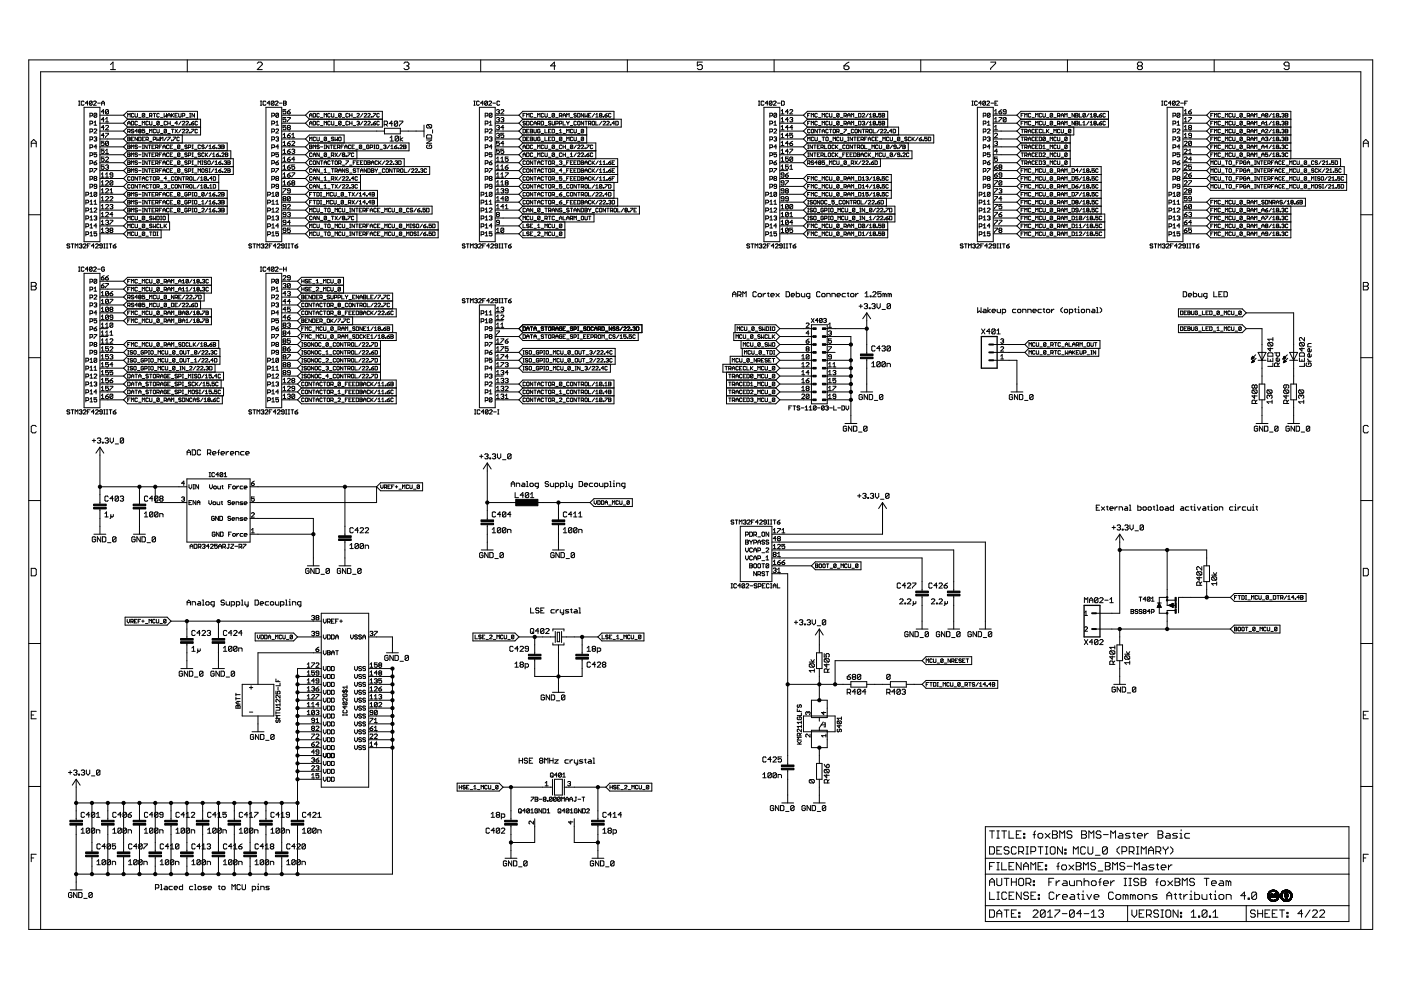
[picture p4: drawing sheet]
<svg xmlns="http://www.w3.org/2000/svg" width="297mm" height="210mm" viewBox="0 0 297 210" stroke-linecap="round" stroke-linejoin="round" font-family="sans-serif">
<g fill="none" stroke="#000" stroke-width=".21">
<path d="M6.1 12.7h284.9v184.4h-284.9zM23.4 13.7l.6-.5v1.6M23.4 14.8h1.1M39.7 12.7v2.5M54.5 13.4l.3-.2h.5l.3 .2v.3l-1.1 1.1h1.1M70.8 12.7v2.5M85.6 13.4l.3-.2h.5l.3 .2v.3l-.3 .3M86.2 14h.2M86.4 14l.3 .2v.3l-.3 .3h-.5l-.3-.3M101.9 12.7v2.5M117.8 14h-1.1l.8-.8v1.6M133 12.7v2.5"/>
<path d="M148.9 13.2h-1.1v.8l.6-.3h.2l.3 .3v.5l-.3 .3h-.5l-.3-.3M164.1 12.7v2.5M178.9 14h.8l.3 .2v.3l-.3 .3h-.5l-.3-.3zM180 13.2l-1.1 .8M195.2 12.7v2.5M210 13.2h1.1v.2l-1.1 1.1v.3M226.3 12.7v2.5M241.4 14l-.2-.3v-.3l.2-.2h.5l.3 .2v.3l-.3 .3M241.4 14l-.2 .2v.3l.2 .3h.5l.3-.3v-.3l-.3-.2M241.4 14h.5M257.4 12.7v2.5M273.3 14h-.8l-.3-.3v-.3l.3-.2h.5l.3 .2v1.1l-.3 .3h-.5l-.3-.3"/>
<path d="M6.6 30.4h1.1M6.6 31.2v-1.1l.6-.5 .5 .5v1.1M16.7 22.3h.3M16.7 21.4h.3M16.8 21.4v.9M17.8 22.8h3.4v28.4h-3.4zM17.8 21.6l-.1-.2-.5 .2v.6l.2 .1 .4-.1M18.7 21.9h-.6l.4-.5v.9M19.1 26.2h.4l.1-.4-.1-.1h-.4v.8M19.1 38h.4l.1-.2-.1-.4h-.4v.9M19.1 39.7h.4l.1-.2-.1-.4h-.4v.9M19.1 36.3h.4l.1-.1-.1-.5h-.4v.9"/>
<path d="M19.1 31.3h.4l.1-.5-.5-.1v.9M19.1 27.9h.4l.1-.1-.1-.5h-.4v.9M19.1 24.6h.4l.1-.4-.1-.2h-.4v.9M19.1 34.6h.4l.1-.4-.1-.1h-.4v.8M19.1 29.6h.4l.1-.1-.1-.5h-.4v.9M19.1 33h.4l.1-.5-.1-.1h-.4v.9M19.5 21.6l-.4-.2-.1 .2v.6M19.5 21.6v.6l-.1 .1-.4-.1M19.5 21.6l-.5 .6M19.8 21.6l.2-.2 .4 .2-.6 .7h.6M19.9 34.5h.5l.1 .3-.4 .1zM19.9 35.7h.6l-.6 .9"/>
<path d="M19.9 27.5l.2-.2 .4 .2-.6 .7h.6M19.9 29.2l.5-.2 .1 .2-.1 .3M19.9 26l.3-.3v.8M19.9 26.5h.6M20.1 37.8l-.2-.1 .2-.3 .4 .1-.1 .3M20.1 37.8l-.2 .2 .2 .3 .4-.2-.1-.3M20.1 37.8h.3M20.2 29.5h.2M20.4 29.5l.1 .1-.1 .3-.5-.1M20.5 24.2l-.4-.2-.2 .2v.5M20.5 32.4h-.6v.4l.3-.1 .3 .1-.1 .5-.5-.2M20.5 39.5h-.4l-.2-.1 .2-.3 .4 .1v.6l-.1 .2-.5-.2"/>
<path d="M20.5 24.2v.5l-.1 .2-.5-.2M20.5 31.1h-.6l.5-.4v.9M20.5 24.2l-.6 .5M20.5 34.1l-.6 .4M20.7 21.9h.6M21.2 36.2h5M21.2 32.8h5M21.2 31.1h5M21.2 29.5h5M21.2 27.8h5M21.2 26.1h5M21.2 24.4h5"/>
<path d="M21.2 39.5h5M21.2 37.8h5M21.2 34.5h5M21.5 37l.3-.4v1M21.5 38.6l.3-.3v.9M21.5 37.6h.6M21.5 39.2h.6M21.5 22.3v-.6l.3-.3 .3 .3v.6M21.5 21.9h.6M22.1 23.7h-.6l.4-.5v1M22.1 25.4h-.6l.4-.5v.9M22.1 27.1h-.6l.4-.5v.9"/>
<path d="M22.1 28.7h-.6l.4-.4v.9M22.1 30h-.6v.4l.3-.2 .3 .2-.2 .5-.4-.2M22.1 31.6h-.6v.5l.3-.2 .3 .2-.2 .4-.4-.1M22.1 33.3h-.6v.5l.3-.2 .3 .2-.2 .4-.4-.1M22.1 35h-.6v.4l.3-.1 .3 .1-.2 .5h-.3l-.1-.2M22.4 28.3h.6l-.6 .9M22.4 25.2l.3-.3v.9M22.4 31.9l.3-.3v.9M22.4 37l.3-.4v1M22.4 26.7l.1-.1 .5 .1v.2l-.6 .6h.6M22.4 33.4l.1-.1 .5 .1-.6 .8h.6M22.4 35.1l.4-.1 .2 .1-.2 .3"/>
<path d="M22.4 38.5l.1-.2 .5 .2-.6 .7h.6M22.4 25.8h.6M22.4 32.5h.6M22.4 37.6h.6M22.7 35.4h.1M22.8 35.4l.2 .2-.2 .3-.4-.2M23 23.4l-.2-.2-.4 .2v.6M23 30.1l-.2-.1-.4 .1v.6M23 23.4v.6l-.2 .2-.4-.2M23 30.1v.6l-.2 .2-.4-.2M23 23.4l-.6 .6M23 30.1l-.6 .6"/>
<path d="M23.9 37.1l-.6-.1 .2-.4 .4 .2v.6l-.1 .2-.5-.2M23.9 38.5l-.1-.2-.5 .2v.6M23.9 38.5v.6l-.1 .1-.5-.1M23.9 38.5l-.6 .6M26.2 39.5l.9 .9M26.2 31.1l.9 .9M26.2 24.4l.9-.8h14.8v1.7M26.2 32.8l.9 .9M26.2 36.2l.9 .8M26.2 34.5l.9 .8M26.2 29.5l.9 .8M26.2 24.4l.9 .9"/>
<path d="M26.2 37.8l.9 .9M26.2 26.1l.9 .8M26.2 27.8l.9 .8M27.1 25.3h15.4v3.3h-15.4M27.1 35.3h22.4M27.1 35.3l-.9 .9M27.1 26.9h15.4M27.1 33.7h22.4v3.3h-22.4M27.1 32h21.8v1.7M27.1 30.3h21.1v1.7M27.1 38.7h19.3M27.1 32l-.9 .8"/>
<path d="M27.1 37l-.9 .8M27.1 33.7l-.9 .8M27.1 30.3l-.9 .8M27.1 28.6l-.9 .9M27.1 38.7l-.9 .8M27.1 25.3l-.9 .8M27.1 26.9l-.9 .9M27.1 24.8v-.8l.2 .3 .3-.3v.8M27.1 26.5v-.5l.2-.3 .3 .3v.5M27.1 27.9h.4l.1-.4-.5-.1v.8M27.1 29.1l.5 .1-.1 .6h-.4zM27.1 30.8l.5 .1-.1 .6h-.4z"/>
<path d="M27.1 32.4l.5 .2-.1 .6h-.4zM27.1 34.1l.5 .1-.1 .7h-.4zM27.1 35.8h.4l.1 .1-.1 .7h-.4zM27.1 36.2h.4M27.1 32.8h.4M27.1 31.1h.4M27.1 29.5h.4M27.1 26.1h.5M27.1 34.5h.4M27.3 27.9l.3 .3M27.6 37.6l-.1-.1-.4 .1 .1 .6 .4-.1M27.6 39.3l-.1-.2-.4 .2 .1 .6 .4-.1"/>
<path d="M27.9 25.7l.5 .1-.2 .7h-.3zM27.9 31.5v-.7l.2 .2 .3-.2v.7M27.9 33.2v-.8l.2 .3 .3-.3v.8M27.9 34.9v-.8l.2 .3 .3-.3v.8M27.9 36.6v-.8l.2 .2 .3-.2v.8M27.9 37.6l.1-.1 .4 .1-.2 .6-.3-.1zM27.9 39.3l.1-.2 .4 .2-.2 .6-.3-.1zM27.9 29.5h.2M28.4 27.5l-.2-.1-.3 .1 .1 .3 .4 .1-.2 .3-.3-.2M28.4 24.2l-.2-.2-.3 .2v.5l.1 .1 .4-.1M28.4 29.1h-.5v.7h.5M28.6 24l.1 .8 .4-.1v-.7"/>
<path d="M29.1 25.8l-.1-.1-.4 .1v.6l.1 .1 .4-.1M29.1 27.8h-.5l.4-.4v.8M29.1 30.9l-.4-.1-.1 .2 .4 .1 .1 .3-.1 .1-.4-.1M29.1 34.2l-.1-.1-.4 .1 .1 .3 .4 .1-.1 .3-.4-.1M29.1 35.9l-.4-.1-.1 .2 .4 .2 .1 .2-.1 .2-.4-.2M29.1 29.1v.7l-.5-.7v.7M29.1 32.6l-.1-.2-.4 .2 .1 .2 .4 .1-.1 .3-.4-.1M29.1 37.5v.7l-.5-.7v.7M29.1 39.1v.8l-.5-.8v.8M29.4 29.1l.5 .1-.1 .6h-.4zM29.4 26.6h.5M29.4 36.2h.5"/>
<path d="M29.4 32.8h.5M29.4 31.1h.5M29.4 25h.5M29.4 39.1h.5M29.4 37.5h.5M29.4 34.5h.5M29.5 27.8l-.1-.1 .1-.3 .4 .1-.1 .3M29.5 27.8l-.1 .1 .1 .3 .4-.2-.1-.2M29.5 27.8h.3M29.7 37.5v.7M29.7 39.1v.8M30.2 26.5v-.8l.2 .3 .3-.3v.8"/>
<path d="M30.2 38.2v-.5l.2-.2 .3 .2v.5M30.2 39.9v-.5l.2-.3 .3 .3v.5M30.2 30.8h.2M30.2 35.8h.2M30.2 36.6h.2M30.2 32.4h.2M30.2 33.2h.2M30.2 31.5h.2M30.2 29.5h.2M30.2 39.5h.5M30.2 37.8h.5M30.2 34.1h.2"/>
<path d="M30.2 34.9h.2M30.3 30.8v.7M30.3 32.4v.8M30.3 34.1v.8M30.3 35.8v.8M30.7 24.2l-.4-.2-.1 .7M30.7 27.4h-.5v.4l.2-.1 .3 .1-.2 .4-.3-.2M30.7 29.1h-.5v.7h.5M30.7 24.2v.5l-.2 .1-.3-.1M30.7 24.2l-.5 .5M30.9 29.6h.4l.2-.4-.6-.1v.7M30.9 28.3h.6"/>
<path d="M30.9 25h.6M31.2 30.8v.7l-.5-.7v.7M31.2 32.4v.8l-.5-.8v.8M31.2 34.1v.8l-.5-.8v.8M31.2 35.8v.8l-.5-.8v.8M31.2 29.6l.3 .2M31.5 25.8l-.2-.1-.4 .1v.6l.2 .1 .4-.1M31.5 37.6l-.2-.1-.4 .1v.5l.2 .1 .4-.1M31.5 39.3l-.2-.2-.4 .2v.5l.2 .1 .4-.1M31.5 30.8h.5M31.5 35.8h.5M31.5 32.4h.5"/>
<path d="M31.5 34.1h.5M31.7 24.6h.4l.1-.2-.1-.4h-.4v.8M31.7 25.7l.1 .8 .4-.1v-.7M31.7 28.2v-.8l.3 .3 .2-.3v.8M31.7 30.8v.7M31.7 32.4v.8M31.7 34.1v.8M31.7 35.8v.8M31.7 30h.5M31.7 39.1h.5M31.7 37.5h.5M32 37.5v.7"/>
<path d="M32 39.1v.8M32 24.6l.2 .2M32.2 36.2h.3M32.2 32.8h.3M32.2 31.1h.3M32.2 34.5h.3M32.5 26.6h.5M32.5 29.6l.5-.1-.1-.4h-.4v.7M32.5 37.6l.1-.1 .4 .1-.1 .6-.4-.1zM32.5 24h.5M32.6 39.1l.4 .2-.1 .6-.4-.1zM32.7 30.8h-.5v.7h.5"/>
<path d="M32.7 32.4h-.5v.8h.5M32.7 34.1h-.5v.8h.5M32.7 35.8h-.5v.8h.5M32.7 24v.8M33 31.3l.5-.2-.1-.3h-.4v.7M33 32.9h.4l.1-.3-.5-.2v.8M33 34.6l.5-.1-.1-.4h-.4v.8M33 36.3l.5-.1-.1-.4h-.4v.8M33 27.5l-.1-.1-.4 .1v.5l.1 .2 .4-.2M33.3 31.3l.2 .2M33.3 27.4l.1 .8 .4-.2v-.6M33.3 29.1v.7l.2-.2 .3 .2v-.7"/>
<path d="M33.3 38l.5-.2-.2-.3h-.3v.7M33.3 39.6l.5-.1-.2-.4h-.3v.8M33.3 32.9l.2 .3M33.3 34.6l.2 .3M33.3 36.3l.2 .3M33.5 39.6l.3 .3M33.5 38l.3 .2M33.8 25.8v.6l-.2 .1-.3-.1M33.8 24.2l-.2-.2-.3 .2v.5l.1 .1 .4-.1M33.8 25.8l-.2-.1-.3 .1v.6M33.8 36.2h.2M33.8 32.8h.2"/>
<path d="M33.8 31.1h.2M33.8 34.5h.2M33.8 25.8l-.5 .6M34 29.8v-.7l.3 .2 .2-.2v.7M34 26.6h.5M34 28.3h.5M34 25h.5M34 38.4h.5M34.3 30.8h-.5v.7M34.3 32.4h-.5v.8M34.3 34.1h-.5v.8M34.3 35.8h-.5v.8"/>
<path d="M34.5 31.5v-.5l.3-.2 .3 .2v.5M34.5 33.2v-.5l.3-.3 .3 .3v.5M34.5 34.9v-.5l.3-.3 .3 .3v.5M34.5 36.6v-.6l.3-.2 .3 .2v.6M34.5 36.2h.6M34.5 32.8h.6M34.5 31.1h.6M34.5 34.5h.6M34.8 24v.8l.3-.2 .2 .2v-.8M34.8 39.3l.4-.2 .1 .2-.1 .2M35.1 39.5h.1M35.2 39.5l.1 .1-.1 .3-.4-.1"/>
<path d="M35.3 27.5l-.1-.1-.4 .1v.5M35.3 25.8l-.1-.1-.4 .1v.6l.1 .1 .4-.1M35.3 27.5v.5l-.1 .2-.4-.2M35.3 37.8h-.5l.4-.3v.7M35.3 27.5l-.5 .5M35.3 29.1l-.5 .7M35.6 24.8v-.5l.2-.3 .3 .3v.5M35.6 25.7v.8M35.6 29.1h.5l-.5 .7M35.6 28.3h.5M35.6 26.1h.5M35.6 24.4h.5"/>
<path d="M35.6 38.4h.5M35.8 30.9l-.1-.1-.4 .1 .1 .6 .4-.1M35.8 32.6l-.1-.2-.4 .2 .1 .6 .4-.1M35.8 34.2l-.1-.1-.4 .1v.6l.1 .1 .4-.1M35.8 35.9l-.1-.1-.4 .1 .1 .7 .4-.2M36.1 25.7v.8M36.1 36.2h.2M36.1 32.8h.2M36.1 31.1h.2M36.1 34.5h.2M36.3 29.7l.2 .1zM36.3 26.6h.6"/>
<path d="M36.3 24v.8M36.3 27.4h.6M36.5 24.4l.4 .4M36.6 30.8h-.5v.7h.5M36.6 32.4h-.5v.8h.5M36.6 34.1h-.5v.8h.5M36.6 35.8h-.5v.8h.5M36.6 27.4v.8M36.7 29.1h.5l-.5 .7M36.9 31.6h.5M36.9 35h.5M36.9 39.3l-.2-.2-.4 .2v.5l.2 .1 .4-.1"/>
<path d="M36.9 37.6l-.2-.1-.4 .1v.5l.2 .1 .4-.1M36.9 36.7h.5M36.9 33.3h.5M36.9 24l-.6 .6M37.1 37.6l.1-.1 .4 .1-.1 .6-.4-.1zM37.1 39.3l.1-.2 .4 .2-.1 .6-.4-.1zM37.1 24.4h.3M37.1 27.4l.5 .8M37.6 24h-.5v.8h.5M37.6 26.1h-.5l.4-.4v.8M37.6 27.4l-.5 .8M37.9 24l.1 .8 .4-.1v-.7"/>
<path d="M38 29.2l-.1-.1-.4 .1 .1 .6 .4-.1M38.1 30.9l-.3-.1-.2 .6M38.1 34.2v.6l-.1 .1-.4-.1M38.1 35.9v.5l-.1 .2-.4-.2M38.1 35.9l-.3-.1-.2 .6M38.1 30.9l-.1 .6-.4-.1M38.1 32.6l-.1 .6-.4-.1M38.1 32.6l-.3-.2-.2 .7M38.1 34.2l-.1-.1-.4 .1v.6M38.1 32.6l-.5 .5M38.1 35.9l-.5 .5M38.1 34.2l-.5 .6"/>
<path d="M38.1 30.9l-.5 .5M38.4 37.5v.7l-.5-.7v.7M38.4 39.1v.8l-.5-.8v.8M38.4 31.6h.5M38.4 35h.5M38.4 36.7h.5M38.4 33.3h.5M38.4 25.7l-.5 .8M38.4 27.4l-.5 .8M38.7 25.8l.1-.1 .4 .1-.5 .7h.5M38.7 24.6h.4l.1-.2-.1-.4h-.4v.8M38.7 28.6v1.7"/>
<path d="M38.7 27.5l.1-.1 .4 .1-.5 .7h.5M38.7 39.1h.5M38.7 37.5h.5M38.9 37.5v.7M38.9 39.1v.8M39.4 39.6h.4l.1-.3-.5-.2v.8M39.4 38h.4l.1-.4-.5-.1v.7M39.4 25.8l.2-.1 .3 .1-.5 .7h.5M39.4 27.5l.2-.1 .3 .1-.5 .7h.5M39.4 25h.5M39.7 30.9l-.4-.1-.1 .2 .4 .1 .1 .3-.1 .1-.4-.1M39.7 34.2l-.1-.1-.4 .1 .1 .3 .4 .1-.1 .3-.4-.1"/>
<path d="M39.7 32.6l-.1-.2-.4 .2 .1 .2 .4 .1-.1 .3-.4-.1M39.7 38l.2 .2M39.7 39.6l.2 .3M39.7 35.9l-.4-.1-.1 .2 .4 .2 .1 .2-.1 .2-.4-.2M39.9 31.3l.5-.2-.1-.3h-.4v.7M39.9 36.3l.5-.1-.1-.4h-.4v.8M39.9 32.9h.4l.1-.3-.5-.2v.8M39.9 34.6l.5-.1-.1-.4h-.4v.8M40.2 26.4l.1 .1zM40.2 28l.1 .2zM40.2 24h.2M40.2 24.8h.2"/>
<path d="M40.3 37.5l.4 .1-.1 .6-.4-.1zM40.3 39.1l.4 .2-.1 .6-.4-.1zM40.3 24v.8M40.6 26.1h.4l.1 .3-.4 .1zM40.6 27.4h.5l-.5 .8M40.7 30.8h.3M40.7 35.8h.3M40.7 36.6h.3M40.7 32.4h.3M40.7 33.2h.3M40.7 31.5h.3M40.7 34.1h.3"/>
<path d="M40.7 34.9h.3M40.9 30.8v.7M40.9 32.4v.8M40.9 34.1v.8M40.9 35.8v.8M41 37.5v.7h.5M41 39.1v.8h.5M41.1 25.7l-.5 .4M41.2 24v.8l-.5-.8v.8M41.2 31.6h.5M41.2 35h.5M41.2 36.7h.5"/>
<path d="M41.2 33.3h.5M41.9 25.8l-.2-.1-.3 .1v.6l.1 .1 .4-.1M41.9 27.5l-.2-.1-.3 .1v.5l.1 .2 .4-.2M42 36.6v-.8l.2 .2 .3-.2v.8M42 34.9v-.8l.2 .3 .3-.3v.8M42.2 39.1l-.5 .8M42.2 37.5l-.5 .7M42.5 30.9l-.1-.1-.4 .1 .1 .6 .4-.1M42.5 37.7l.3-.2v.7M42.5 39.4l.3-.3v.8M42.5 32.6l-.1-.2-.4 .2 .1 .2 .4 .1-.1 .3-.4-.1M42.5 39.9h.5"/>
<path d="M42.5 38.2h.5M42.8 34.1h.2M42.8 34.9h.2M42.9 35.8l.4 .1-.1 .7-.4-.2zM42.9 34.1v.8M43.3 32.6l-.1-.2-.4 .2 .1 .6 .4-.1M43.3 30.9l-.4-.1-.1 .2 .4 .1 .1 .3-.1 .1-.4-.1M43.5 32.4v.8M43.7 32.8l.3 .4M43.8 34.2l-.1-.1-.4 .1 .1 .3 .4 .1-.1 .3-.4-.1M43.8 37.6l-.1-.1-.4 .1v.5M43.8 39.3l-.1-.2-.4 .2v.5"/>
<path d="M43.8 37.6v.5l-.1 .1-.4-.1M43.8 39.3v.5l-.1 .1-.4-.1M43.8 39.3l-.5 .5M43.8 37.6l-.5 .5M44 35.9l-.3-.1-.2 .2 .4 .2 .1 .2-.1 .2-.4-.2M44 34.2l.2-.1 .4 .1-.2 .7-.4-.1zM44 38.1l.2 .1zM44 39.8l.2 .1zM44 32.4l-.5 .5M44 30.8l-.5 .7M44.3 31l.3-.2v.7M44.3 35.8h.3"/>
<path d="M44.3 36.6h.3M44.3 31.5h.5M44.4 39.4l.3-.3v.8M44.4 35.8v.8M44.4 39.9h.6M44.8 32.4l-.5 .8M45 37.8h-.6l.4-.3v.7M45.1 31.1h.4l.1 .3-.4 .1zM45.1 33.2h.5M45.1 32.7l.2-.3v.8M45.2 37.5l.5 .1-.1 .6h-.4zM45.2 39.1l.5 .2-.1 .6h-.4z"/>
<path d="M45.3 35.8l-.5 .8M45.3 34.1l-.5 .8M45.6 34.4l.3-.3v.8M45.6 36l.3-.2v.8M45.6 36.6h.5M45.6 34.9h.5M45.6 30.8l-.5 .3M45.9 31.4l.1 .1zM45.9 32.8h.3l.2 .3-.4 .1zM46.2 30.9l.4-.1 .2 .1-.2 .2M46.4 34.5h.4l.1 .3-.4 .1zM46.4 36.2h.4l.1 .2-.4 .2z"/>
<path d="M46.4 37v3.4M46.4 32.4l-.5 .4M46.5 31.1h.1M46.6 33.1l.2 .1zM46.6 31.1l.2 .2-.2 .2-.4-.1M46.9 35.8l-.5 .4M46.9 34.1l-.5 .4M47 30.8l.5 .1-.1 .2 .1 .3-.1 .1h-.4zM47 32.6l.1-.2 .4 .2-.5 .6h.5M47 31.1h.4M47.1 34.8l.2 .1zM47.1 36.4l.2 .2z"/>
<path d="M47.5 35.9l.2-.1 .3 .1-.5 .7h.5M47.5 34.2l.4-.1 .1 .1-.1 .3M47.8 32.4l.5 .2-.1 .6h-.4zM47.8 32.8h.4M47.8 34.5h.1M47.9 34.5l.1 .1-.1 .3-.4-.1M48.3 35.8h.4l.1 .1-.1 .7h-.4zM48.3 34.1l.5 .1-.1 .7h-.4zM48.3 36.2h.4M48.3 34.5h.4M55.2 22.3h.3M55.2 21.4h.3"/>
<path d="M55.4 21.4v.9M56.4 21.6l-.2-.2-.4 .2v.6l.1 .1 .5-.1M56.4 22.8h3.3v28.4h-3.3zM57.2 21.9h-.6l.5-.5v.9M57.6 29.6h.5l.1-.1-.1-.5h-.5v.9M57.6 26.2h.5l.1-.4-.1-.1h-.5v.8M57.6 34.6h.5l.1-.4-.1-.1h-.5v.8M57.6 31.3h.5l.1-.5-.6-.1v.9M57.6 39.7h.5l.1-.2-.1-.4h-.5v.9M57.6 36.3h.5l.1-.1-.1-.5h-.5v.9M57.6 27.9h.5l.1-.1-.1-.5h-.5v.9M57.6 24.6h.5l.1-.4-.1-.2h-.5v.9"/>
<path d="M57.6 33h.5l.1-.5-.1-.1h-.5v.9M57.6 38h.5l.1-.2-.1-.4h-.5v.9M58.1 21.6v.6l-.1 .1-.5-.1M58.1 21.6l-.4-.2-.2 .2v.6M58.1 21.6l-.6 .6M58.4 21.6l.1-.2 .4 .2-.5 .7h.5M58.5 26l.3-.3v.8M58.5 27.5l.1-.2 .5 .2-.6 .7h.6M58.5 29.2l.4-.2 .2 .2-.2 .3M58.5 34.5h.4l.2 .3-.5 .1zM58.5 35.7h.6l-.6 .9M58.5 26.5h.6"/>
<path d="M58.6 37.8l-.1-.1 .1-.3 .5 .1-.2 .3M58.6 37.8l-.1 .2 .1 .3 .5-.2-.2-.3M58.6 37.8h.3M58.8 29.5h.1M58.9 29.5l.2 .1-.2 .3-.4-.1M59.1 31.1h-.6l.4-.4v.9M59.1 24.2l-.2 .7-.4-.2M59.1 32.4h-.6v.4l.4-.1 .2 .4-.2 .2-.4-.2M59.1 39.5h-.5l-.1-.1 .1-.3 .5 .1v.6l-.2 .2-.4-.2M59.1 34.1l-.6 .4M59.1 24.2l-.6 .5M59.1 24.2l-.5-.2-.1 .2v.5"/>
<path d="M59.2 21.9h.6M59.7 36.2h5.1M59.7 32.8h5.1M59.7 31.1h5.1M59.7 29.5h5.1M59.7 27.8h21.8M59.7 26.1h5.1M59.7 24.4h5.1M59.7 39.5h5.1M59.7 37.8h5.1M59.7 34.5h5.1M60 28.6l.3-.3v.9"/>
<path d="M60 30.2l.3-.2v.9M60 31.9l.3-.3v.9M60 33.6l.3-.3v.9M60 35.3l.3-.3v.9M60 37l.3-.4v1M60 38.6l.3-.3v.9M60 30.9h.6M60 32.5h.6M60 34.2h.6M60 35.9h.6M60 37.6h.6M60 39.2h.6"/>
<path d="M60 29.2h.6M60.1 21.4h.4l.2 .2-.2 .3 .2 .3-.2 .1h-.4zM60.1 21.9h.4M60.6 23.2h-.6v.5l.3-.2 .3 .2-.1 .5-.5-.2M60.6 24.9h-.6v.5l.5-.2 .1 .5-.1 .1h-.3l-.2-.1M60.6 26.6h-.6v.5l.5-.2 .1 .4-.1 .2h-.3l-.2-.2M60.9 30.4h.5l.2 .3-.5 .2zM60.9 23.7h.5l.2 .3-.5 .2zM60.9 28.7h.5l.2 .3-.5 .2zM60.9 32.1h.5l.2 .3-.5 .1zM60.9 33.8h.5l.2 .3-.5 .1zM60.9 35.4h.5l.2 .3-.2 .2h-.3z"/>
<path d="M60.9 37.1h.5l.2 .3-.5 .2zM60.9 38.8h.5l.2 .3-.5 .1zM60.9 24.9h.7l-.7 .9M61.1 27.1h.3M61.1 27.1l-.2 .1 .2 .3h.3l.2-.2-.2-.2M61.1 27.1l-.2-.2 .2-.3 .5 .1-.2 .4M61.6 23.2l-.7 .5M61.6 28.3l-.7 .4M61.6 30l-.7 .4M61.6 31.6l-.7 .5M61.6 33.3l-.7 .5M61.6 35l-.7 .4"/>
<path d="M61.6 36.6l-.7 .5M61.6 38.3l-.7 .5M61.9 36.6h.6l-.6 1M61.9 30.1l.1-.1 .5 .1-.6 .8h.6M61.9 31.8l.4-.2 .2 .2-.2 .3M61.9 29.2h.6M61.9 28.6l.3-.3v.9M62 38.8l-.1-.2 .1-.3 .5 .2-.2 .3M62 38.8l-.1 .1 .1 .3 .5-.1-.2-.3M62 38.8h.3M62.2 32.1h.1M62.3 32.1l.2 .1-.2 .3-.4-.1"/>
<path d="M62.5 35h-.6v.4l.3-.1 .3 .1-.2 .5-.4-.2M62.5 33.8h-.6l.4-.5v.9M64.8 29.5l.8-.9h7.4v1.7M64.8 24.4l.8-.8h15.5v3.3h-15.5l-.8-.8M64.8 34.5l.8 .8M64.8 37.8l.8 .9M64.8 36.2l.8 .8M64.8 39.5l.8 .9M64.8 24.4l.8 .9M64.8 29.5l.8 .8M64.8 32.8l.8 .9M64.8 31.1l.8 .9"/>
<path d="M65.6 35.3h25.5v1.7h-25.5M65.6 35.3l-.8 .9M65.6 33.7h20.1v1.6M65.6 30.3l-.8 .8M65.6 30.3h21.1v1.7h-21.1M65.6 25.3h15.5M65.6 38.7h10.8M65.6 38.7l-.8 .8M65.6 37l-.8 .8M65.6 25.3l-.8 .8M65.6 33.7l-.8 .8M65.6 32l-.8 .8"/>
<path d="M65.6 30.8l.5 .1-.1 .6h-.4zM65.6 29.8v-.7l.3 .2 .2-.2v.7M65.6 24.8v-.5l.3-.3 .2 .3v.5M65.6 26.5v-.5l.3-.3 .2 .3v.5M65.6 31.1h.4M65.6 26.1h.5M65.6 24.4h.5M66.1 32.6l-.1-.2-.4 .2 .2 .6 .3-.1M66.1 34.2l-.1-.1-.4 .1v.6l.2 .1 .3-.1M66.1 37.6l-.1-.1-.4 .1 .2 .6 .3-.1M66.1 39.3l-.1-.2-.4 .2 .2 .6 .3-.1M66.1 35.9l-.1-.1-.4 .1 .2 .7 .3-.2"/>
<path d="M66.4 39.9v-.5l.3-.3 .2 .3v.5M66.4 25.7l.5 .1-.1 .7h-.4zM66.4 33.2v-.5l.3-.3 .2 .3v.5M66.4 34.2l.1-.1 .4 .1-.1 .7-.4-.1zM66.4 24l.5 .2-.1 .6h-.4zM66.4 31.5v-.7l.3 .2 .2-.2v.7M66.4 36.6v-.6l.3-.2 .2 .2v.6M66.4 38.2v-.5l.3-.2 .2 .2v.5M66.4 36.2h.5M66.4 32.8h.5M66.4 39.5h.5M66.4 37.8h.5"/>
<path d="M66.9 29.2l-.1-.1-.4 .1v.5l.1 .1 .4-.1M67.2 29.1l.1 .7 .4-.1v-.6M67.7 30.9l-.1-.1-.4 .1 .1 .2 .4 .2-.1 .2-.4-.1M67.7 32.4v.8l-.5-.8v.8M67.7 34.1v.8l-.5-.8v.8M67.7 35.8v.8l-.5-.8v.8M67.7 37.5v.7l-.5-.7v.7M67.7 39.1v.8l-.5-.8v.8M67.7 24.2l-.1-.2-.4 .2v.5l.1 .1 .4-.1M67.7 25.8l-.1-.1-.4 .1v.6l.1 .1 .4-.1M67.9 26.6h.6M67.9 30h.6"/>
<path d="M67.9 36.7h.6M67.9 33.3h.6M67.9 31.1h.6M67.9 25h.6M67.9 38.4h.6M67.9 34.1h.6M68.2 34.1v.8M68.7 30.8h.3M68.7 39.4l.3-.3v.8M68.7 34.9v-.5l.3-.3 .2 .3v.5M68.7 36.6h.5M68.7 36l.3-.2v.8"/>
<path d="M68.7 37.7l.3-.2v.7M68.7 31.5h.3M68.7 39.9h.5M68.7 38.2h.5M68.7 34.5h.5M68.7 24.8v-.8l.3 .3 .2-.3v.8M68.7 26.5v-.8l.3 .3 .2-.3v.8M68.9 30.8v.7M69.2 29.2v.5l-.1 .1-.4-.1M69.2 32.6l-.1 .6-.4-.1M69.2 32.6l-.5 .5M69.2 32.6l-.3-.2-.2 .7"/>
<path d="M69.2 29.2l-.3-.1-.2 .6M69.2 29.2l-.5 .5M69.5 30h.5M69.5 36.7h.5M69.5 33.3h.5M69.5 38.4h.5M69.7 30.8v.7l-.5-.7v.7M70 30.8h.5M70 34.2l-.1-.1-.4 .1v.6l.1 .1 .4-.1M70 25.8l-.1-.1-.4 .1v.6l.1 .1 .4-.1M70 24.2l-.1-.2-.4 .2v.5l.1 .1 .4-.1M70.3 38h.4l.1-.4-.5-.1v.7"/>
<path d="M70.3 35.8h.5M70.3 32.9h.4l.1-.3-.5-.2v.8M70.3 25.7v.7l.1 .1 .4-.1v-.7M70.3 24v.7l.1 .1 .4-.1v-.7M70.3 39.1h.5M70.3 34.1h.5M70.3 30.8v.7M70.5 38l.3 .2M70.5 34.1v.8M70.5 35.8v.8M70.5 39.1v.8M70.5 32.9l.3 .3"/>
<path d="M70.8 29.2l-.1-.1-.4 .1 .1 .3 .4 .1-.1 .2-.4-.1M70.8 31.1h.2M71 26.6h.5M71 36.3l.5-.1-.1-.4h-.4v.8M71 29.1v.7l.3-.2 .2 .2v-.7M71 25h.5M71 39.1l.5 .8M71 37.5l.5 .7M71 32.4l.5 .8M71.2 34.1l.3 .1-.1 .7-.4-.1zM71.3 30.8h-.5v.7h.5M71.3 36.3l.2 .3"/>
<path d="M71.5 31.3h.4l.2-.4-.6-.1v.7M71.5 39.1l-.5 .8M71.5 37.5l-.5 .7M71.5 32.4l-.5 .8M71.8 36.2h.5M71.8 34.6h.4l.1-.4-.5-.1v.8M71.8 36.6v-.6l.3-.2 .2 .2v.6M71.8 31.3l.3 .2M71.9 29.1l.4 .1-.1 .6-.4-.1zM72.1 34.6l.2 .3M72.3 24.2v.5l-.1 .1-.4-.1M72.3 25.8l-.5 .6"/>
<path d="M72.3 24.2l-.1-.2-.4 .2v.5M72.3 25.8l-.1-.1-.4 .1v.6M72.3 25.8v.6l-.1 .1-.4-.1M72.3 24.2l-.5 .5M72.3 31.1h.3M72.3 39.1l-.5 .8M72.3 37.5l-.5 .7M72.3 32.4l-.5 .8M72.6 37.6l.1-.1 .4 .1-.5 .6h.5M72.6 26.6h.5M72.6 35h.5M72.6 39.3l.1-.2 .4 .2-.5 .6h.5"/>
<path d="M72.6 25h.5M72.7 32.8l-.1-.1 .1-.3 .4 .2-.1 .2M72.7 32.8l-.1 .1 .1 .3 .4-.1-.1-.3M72.7 32.8h.3M72.8 30.8h-.5v.7M73.1 31.5v-.5l.2-.2 .3 .2v.5M73.1 35.8v.8l-.5-.8v.8M73.1 31.1h.5M73.3 34.1h.6l-.6 .8M73.3 39.3l.2-.2 .4 .2-.6 .6h.6M73.3 37.6l.2-.1 .4 .1-.6 .6h.6M73.3 33.1l.2 .1z"/>
<path d="M73.7 32.4h.6l-.6 .8M73.9 35.9l-.4-.1-.2 .2 .4 .2 .2 .2-.2 .2-.4-.2M73.9 24.2l-.2-.2-.4 .2 .2 .6 .4-.1M73.9 25.8l-.2-.1-.4 .1 .2 .7 .4-.1M74.1 35h.5M74.1 36.7h.5M74.1 26.1h.5M74.1 24.4h.5M74.1 39.8l.2 .1zM74.1 38.1l.2 .1zM74.1 24v.8M74.1 25.7v.8"/>
<path d="M74.4 30.9l-.1-.1-.4 .1v.5l.1 .1 .4-.1M74.5 39.3l.4-.2 .1 .2-.1 .2M74.6 31.1h.3M74.6 24v.8M74.6 25.7v.8M74.8 39.5h.1M74.9 26.6h.5M74.9 39.5l.1 .1-.1 .3-.4-.1M74.9 25h.5M74.9 34.5h.2M75 32.6l-.1-.2-.4 .2 .1 .6 .4-.1M75 37.8h-.5l.4-.3v.7"/>
<path d="M75.1 30.8h-.5v.7h.5M75.4 31.6h.5M75.4 35.9l-.4-.1-.1 .2 .4 .2 .1 .2-.1 .2-.4-.2M75.4 34.1h-.5v.8M75.7 24.2l.1-.2 .4 .2-.5 .6h.5M75.7 35.8h.5M75.7 25.8l.4-.1 .1 .1-.1 .3M75.7 34.5h.2M75.7 32v1.7M75.8 37.6l-.1-.1-.4 .1v.5l.1 .1 .4-.1M75.8 39.3l-.1-.2-.4 .2v.5l.1 .1 .4-.1M75.9 35.8v.8"/>
<path d="M75.9 26.1h.2M76.1 26.1l.1 .1-.1 .3-.4-.1M76.2 34.1h-.5v.8h.5M76.4 36.2h.5M76.4 36.6v-.6l.3-.2 .2 .2v.6M76.4 37v3.4M76.4 34.5h.3M76.7 30.9l-.1-.1-.4 .1v.5M76.7 30.9v.5l-.1 .1-.4-.1M76.7 30.9l-.5 .5M76.9 31.6h.6M76.9 34.1h-.5v.8h.5"/>
<path d="M76.9 25.7l-.5 .8M76.9 24l-.5 .8M77.2 24.2l.1-.2 .4 .2-.5 .6h.5M77.2 25.8l.1-.1 .4 .1-.5 .7h.5M77.2 34.1l.5 .1-.1 .7h-.4zM77.7 35.8v.8l-.5-.8v.8M78 34.1l.5 .1-.1 .7h-.4zM78 25.8l.1-.1 .4 .1-.5 .7h.5M78 35.8h.4l.1 .1-.1 .7h-.4zM78 24.2l.1-.2 .4 .2-.5 .6h.5M78 34.5h.4M78.2 30.9l-.1-.1-.4 .1v.5l.4 .1 .1-.4h-.2"/>
<path d="M78.5 31.3h.4l.1-.4-.5-.1v.7M78.7 35.8h.4l.2 .1-.2 .7h-.4zM78.7 26.4l.2 .1zM78.7 24.7l.2 .1zM78.7 34.9v-.5l.3-.3 .3 .3v.5M78.7 36.2h.4M78.7 34.5h.6M79.1 24h.6l-.6 .8M79.1 26.1h.4l.2 .3-.4 .1zM79.3 30.8h.2M79.3 31.5h.2M79.4 30.8v.7"/>
<path d="M79.5 35.8l.3 .4M79.7 25.7l-.6 .4M79.8 36.2v.4M79.9 30.8l.4 .1-.1 .6-.4-.1zM80 34.2l-.1-.1-.4 .1v.6l.2 .1 .3-.1M80 35.8l-.2 .4M80.3 34.1v.8M80.3 36.7h.5M80.4 25.8l-.1-.1-.4 .1v.6l.1 .1 .4-.1M80.4 24.2l-.1-.2-.4 .2v.5l.1 .1 .4-.1M80.4 34.5l.4 .4M80.6 31.6h.5"/>
<path d="M80.8 34.1l-.5 .5M81.3 30.9l.4-.1 .1 .1-.1 .2M81.4 26.4h.6l.1-.2v-.4l-.1-.1h-.6v1.1M81.5 27.2h3.4v1.2h-3.4zM81.6 35.9l-.2-.1-.3 .1v.5l.1 .2 .4-.2M81.6 31.1h.1M81.6 34.1l-.5 .8M81.7 31.1l.1 .2-.1 .2-.4-.1M81.8 26.4l.3 .4M81.8 34.2l.2-.1 .4 .1-.6 .7h.6M82 35.8l.4 .1-.2 .7-.4-.2zM82.6 34.2l.1-.1 .4 .1-.5 .7h.5"/>
<path d="M82.6 30.8l-.5 .7M82.7 29.2l.4-.3v1M82.7 29.9h.7M82.9 31l.2-.2v.7M82.9 31.5h.5M83.1 35.8v.8l-.5-.8v.8M83.2 26.2h-.7l.6-.5v1.1M83.4 34.8l.1 .1zM83.4 35.8h.5M83.6 31.1h.4l.2 .3-.4 .1zM83.6 35.8v.8M83.8 34.2l.4-.1 .1 .1-.1 .3"/>
<path d="M84 34.5h.2M84.2 34.5l.1 .1-.1 .3-.4-.1M84.2 36.3l.5-.1-.2-.4h-.3v.8M84.2 30.8l-.6 .3M84.3 25.8l-.2-.1h-.3l-.2 .1v.8M84.3 25.8v.8l-.2 .2h-.3l-.2-.2M84.3 25.8l-.7 .8M84.4 31.4l.1 .1zM84.4 36.3l.3 .3M84.5 29v.7l-.2 .2-.5-.2M84.5 29l-.2-.1-.5 .1v.7M84.5 29l-.7 .7"/>
<path d="M84.5 34.1l.5 .1-.1 .7h-.4zM84.7 25.7h.7l-.7 1.1M84.8 30.9l.1-.1 .4 .1-.5 .6h.5M84.9 28.9v1M84.9 27.8h5M85 35.8l.4 .1-.1 .7-.4-.2zM85.4 29.2l-.5 .3 .5 .4M85.6 30.8l.5 .1-.1 .6h-.4zM85.6 31.1h.4M85.7 35.8v.8h.5M87 35.8l-.5 .8M87.2 35.9l.2-.1 .4 .1-.6 .7h.6"/>
<path d="M88 35.9l.1-.1 .4 .1-.5 .7h.5M88.8 36.4l.1 .2zM89.2 35.9l.4-.1 .1 .1-.1 .3M89.4 36.2h.2M89.6 36.2l.1 .1-.1 .3-.4-.2M89.9 26.5v2.5M90.4 28.8l.2-.2h.8l.1 .2v.5h-1.1zM90.4 29.7h1.1l-1.1 .7h1.1M90.4 35.9l-.1-.1-.4 .1 .2 .7 .3-.2M90.6 30.8l-.2 .1v.4l.2 .2h.8l.1-.2v-.4l-.1-.1h-.4v.3M90.6 26.4l-.2 .2v.4l.2 .1h.8M90.6 26.4h.8l.1 .2v.4l-.1 .1"/>
<path d="M90.6 26.4l.8 .7M91.7 27.5v.7M100.5 22.3h.3M100.5 21.4h.3M100.6 21.4v.9M101.6 21.6l-.1-.2-.5 .2 .2 .7 .4-.1M101.6 22.8h3.4v28.4h-3.4zM102.5 21.9h-.6l.4-.5v.9M102.9 24.6h.4l.2-.4-.2-.2h-.4v.9M102.9 26.2h.4l.2-.4-.2-.1h-.4v.8M102.9 27.9h.4l.2-.4-.2-.2h-.4v.9M102.9 29.6h.4l.2-.1-.2-.5h-.4v.9"/>
<path d="M102.9 31.3h.4l.2-.5-.6-.1v.9M102.9 33h.4l.2-.5-.2-.1h-.4v.9M102.9 34.6h.4l.2-.4-.2-.1h-.4v.8M102.9 36.3h.4l.2-.1-.2-.5h-.4v.9M102.9 38h.4l.2-.2-.2-.4h-.4v.9M102.9 39.7h.4l.2-.2-.2-.4h-.4v.9M103.4 21.6l-.5-.2-.1 .2v.6M103.4 21.6v.6l-.2 .1-.4-.1M103.4 21.6l-.6 .6M103.6 21.6l.2-.2 .4 .2-.6 .7h.6M103.7 26l.3-.3v.8M103.7 27.5l.2-.2 .4 .2-.6 .7h.6"/>
<path d="M103.7 34.5h.5l.1 .3-.4 .1zM103.7 29.2l.5-.2 .1 .2-.1 .3M103.7 35.7h.6l-.6 .9M103.7 26.5h.6M103.9 37.8l-.2-.1 .2-.3 .4 .1-.1 .3M103.9 37.8h.3M103.9 37.8l-.2 .2 .2 .3 .4-.2-.1-.3M104 29.5h.2M104.2 29.5l.1 .1-.1 .3-.5-.1M104.3 31.1h-.6l.5-.4v.9M104.3 34.1l-.6 .4M104.3 39.5h-.4l-.2-.1 .2-.3 .4 .1v.6l-.1 .2-.5-.2"/>
<path d="M104.3 32.4h-.6v.4l.3-.1 .3 .1-.1 .5-.5-.2M104.3 24.2l-.1 .7-.5-.2M104.3 24.2l-.6 .5M104.3 24.2l-.4-.2-.2 .2v.5M104.5 21.9h.6M105 36.2h5M105 32.8h5M105 31.1h5M105 29.5h5M105 27.8h5M105 26.1h5M105 24.4h5"/>
<path d="M105 39.5h5M105 37.8h5M105 34.5h5M105.3 23.4l.4-.2 .2 .2-.2 .3M105.3 26.7l.4-.1 .2 .1-.2 .4M105.3 28.4l.1-.1h.3l.2 .1-.2 .3M105.3 34.2h.6M105.3 35.9h.6M105.3 37.6h.6M105.3 39.2h.6M105.3 25.1l.4-.2 .2 .2-.2 .3M105.3 33.6l.3-.3v.9"/>
<path d="M105.3 35.3l.3-.3v.9M105.3 37l.3-.4v1M105.3 38.6l.3-.3v.9M105.6 23.7h.1M105.6 25.4h.1M105.6 27.1h.1M105.6 28.7h.1M105.7 23.7l.2 .2-.2 .3-.4-.2M105.7 28.7l.2 .2-.2 .3-.4-.2M105.7 25.4l.2 .1-.2 .3h-.3l-.1-.1M105.7 27.1l.2 .1-.2 .3h-.3l-.1-.2M105.9 30h-.6v.4l.3-.2 .3 .2-.2 .5-.4-.2"/>
<path d="M105.9 31.6h-.6v.5l.3-.2 .3 .2-.2 .4-.4-.1M105.9 21.6l-.1-.2-.4 .2v.6l.1 .1 .4-.1M106.2 33.6l.3-.3v.9M106.2 35.3l.3-.3v.9M106.2 37l.3-.4v1M106.2 38.6l.3-.3v.9M106.2 23.4l.1-.2 .5 .2-.6 .8h.6M106.2 34.2h.6M106.2 35.9h.6M106.2 37.6h.6M106.2 39.2h.6M106.2 25.1l.5-.2 .1 .2-.1 .3"/>
<path d="M106.5 25.4h.2M106.7 25.4l.1 .1-.1 .3h-.4l-.1-.1M106.8 27.1h-.6l.5-.5v.9M106.8 28.3h-.6v.4l.3-.1 .3 .1-.1 .5-.5-.2M106.8 31.6h-.6v.5l.3-.2 .3 .2-.1 .4-.5-.1M106.8 30.4h-.6l.5-.4v.9M107.1 35.4h.5l.1 .3-.4 .2zM107.1 36.6h.6l-.6 1M107.3 38.8l-.2 .1 .2 .3 .4-.1-.1-.3M107.3 38.8l-.2-.2 .2-.3 .4 .2-.1 .3M107.3 38.8h.3M107.7 33.3h-.6v.5l.3-.2 .3 .2-.1 .4-.5-.1"/>
<path d="M107.7 35l-.6 .4M110 24.4l.8-.8h19.4v1.7M110 37.8l.8 .9M110 36.2l.8 .8M110 32.8l.8 .9M110 31.1l.8 .9M110 26.1l.8 .8M110 24.4l.8 .9M110 39.5l.8 .9M110 34.5l.8 .8M110 27.8l.8 .8M110 29.5l.8 .8"/>
<path d="M110.8 32l-.8 .8M110.8 28.6h13.6M110.8 35.3h20.2M110.8 25.3h20.9v1.6h-20.9M110.8 37h20.2M110.8 33.7h20.2v5h-20.2M110.8 32h15.5M110.8 30.3h15.5v3.4M110.8 30.3l-.8 .8M110.8 25.3l-.8 .8M110.8 35.3l-.8 .9M110.8 38.7l-.8 .8"/>
<path d="M110.8 37l-.8 .8M110.8 33.7l-.8 .8M110.8 26.9l-.8 .9M110.8 28.6l-.8 .9M110.9 33.2v-.5l.2-.3 .3 .3v.5M110.9 27.4l.5 .1-.1 .7h-.4zM110.9 29.1l.5 .1-.1 .6h-.4zM110.9 31.5v-.5l.2-.2 .3 .2v.5M110.9 32.8h.5M110.9 31.1h.5M110.9 24.4h.2M111.4 39.3l-.1-.2-.4 .2 .1 .6 .4-.1"/>
<path d="M111.4 34.2l-.1-.1-.4 .1v.6l.1 .1 .4-.1M111.4 37.6l-.1-.1-.4 .1 .1 .6 .4-.1M111.4 25.8l-.1-.1-.4 .1 .1 .3 .4 .1-.1 .3-.4-.1M111.4 35.9l-.1-.1-.4 .1 .1 .7 .4-.2M111.4 24h-.5v.8M111.7 30.8l.5 .1v.5l-.2 .1h-.3zM111.7 32.4l.5 .2v.5l-.2 .1h-.3zM111.7 24.8v-.8l.2 .3 .3-.3v.8M111.7 25.7l.5 .1v.6l-.2 .1h-.3zM111.7 34.2l.1-.1 .4 .1v.6l-.2 .1-.3-.1zM111.7 37.6l.1-.1 .4 .1v.5l-.2 .1-.3-.1zM111.7 39.3l.1-.2 .4 .2v.5l-.2 .1-.3-.1z"/>
<path d="M111.7 29.5h.2M111.7 27.8h.2M111.8 35.8l.4 .1v.5l-.2 .2-.3-.2zM112.2 27.4h-.5v.8h.5M112.2 29.1h-.5v.7h.5M112.4 27.4l.5 .1-.1 .7h-.4zM112.4 29.1l.5 .1-.1 .6h-.4zM112.4 29.5h.4M112.4 27.8h.4M112.9 30.9l-.1-.1-.4 .1v.5l.2 .1 .3-.1M112.9 24.2l-.1-.2-.4 .2v.5l.2 .1 .3-.1M112.9 25.8l-.1-.1-.4 .1v.6l.2 .1 .3-.1"/>
<path d="M112.9 32.6l-.1-.2-.4 .2 .2 .6 .3-.1M112.9 34.1v.8l-.5-.8v.8M112.9 35.8v.8l-.5-.8v.8M112.9 37.5v.7l-.5-.7v.7M112.9 39.1v.8l-.5-.8v.8M113.2 31.6h.5M113.2 29.1l.1 .7 .4-.1v-.6M113.2 35.8h.5M113.2 26.5v-.5l.3-.3 .2 .3v.5M113.2 27.4l.1 .8 .4-.2v-.6M113.2 33.3h.5M113.2 26.1h.5"/>
<path d="M113.2 25h.5M113.2 39.1h.5M113.2 37.5h.5M113.2 34.1h.5M113.5 34.1v.8M113.5 35.8v.8M113.5 37.5v.7M113.5 39.1v.8M114 34.9v-.5l.2-.3 .3 .3v.5M114 39.9v-.5l.2-.3 .3 .3v.5M114 26.2l.5-.1-.1-.4h-.4v.8M114 31.5v-.7l.2 .2 .3-.2v.7"/>
<path d="M114 24.8v-.8l.2 .3 .3-.3v.8M114 33.2v-.8l.2 .3 .3-.3v.8M114 36.6v-.6l.2-.2 .3 .2v.6M114 38.2v-.5l.2-.2 .3 .2v.5M114 36.2h.5M114 39.5h.5M114 37.8h.5M114 34.5h.5M114.2 26.2l.3 .3M114.5 27.5l-.1-.1-.4 .1 .1 .7 .4-.2v-.2h-.3M114.5 29.2l-.1-.1-.4 .1 .1 .6 .4-.1v-.2h-.3M114.7 30h.6"/>
<path d="M114.7 25.7l.6 .1-.2 .7h-.4zM114.7 28.3h.6M115.3 30.9l-.2-.1-.4 .1v.5l.2 .1 .4-.1M115.3 37.6l-.2-.1-.4 .1v.5l.2 .1 .4-.1M115.3 32.6l-.2-.2-.4 .2 .2 .6 .4-.1M115.3 34.2l-.2-.1-.4 .1v.6l.2 .1 .4-.1M115.3 24.2l-.2-.2-.4 .2v.5l.2 .1 .4-.1M115.3 35.9l-.2-.1-.4 .1v.5l.2 .2 .4-.2M115.3 39.3l-.2-.2-.4 .2v.5l.2 .1 .4-.1M115.5 26.6h.5M115.5 35.8h.5M115.5 32.4l.2 .8 .3-.1v-.7"/>
<path d="M115.5 30.8l.2 .7 .3-.1v-.6M115.5 29.1v.7h.5M115.5 27.4v.8h.5M115.5 24l.2 .8 .3-.1v-.7M115.5 39.1h.5M115.5 37.5h.5M115.5 34.1h.5M115.8 34.1v.8M115.8 35.8v.8M115.8 37.5v.7M115.8 39.1v.8M116.3 31.6h.5"/>
<path d="M116.3 33.3h.5M116.3 29.5h.2M116.3 27.8h.2M116.3 25h.5M116.4 35.8l.4 .1-.1 .7-.4-.2zM116.4 34.1l.4 .1-.1 .7-.4-.1zM116.4 37.5l.4 .1-.1 .6-.4-.1zM116.4 39.1l.4 .2-.1 .6-.4-.1zM116.8 25.8l-.1-.1-.4 .1 .1 .3 .4 .1-.1 .3-.4-.1M116.8 27.4h-.5v.8h.5M116.8 29.1h-.5v.7h.5M117.1 29.1l.5 .1-.1 .6h-.4z"/>
<path d="M117.1 25.7v.7l.1 .1 .4-.1v-.7M117.1 36.3l.5-.1-.1-.4h-.4v.8M117.1 27.4l.5 .1-.1 .7h-.4zM117.1 34.6h.4l.1-.4-.5-.1v.8M117.1 38h.4l.1-.4-.5-.1v.7M117.1 39.6h.4l.1-.3-.5-.2v.8M117.3 34.6l.3 .3M117.3 36.3l.3 .3M117.3 39.6l.3 .3M117.3 38l.3 .2M117.6 30.9l-.1-.1-.4 .1v.5M117.6 24.2l-.1-.2-.4 .2v.5"/>
<path d="M117.6 32.6l-.1-.2-.4 .2v.5M117.6 24.2v.5l-.1 .1-.4-.1M117.6 30.9l-.1 .6-.4-.1M117.6 32.6l-.1 .6-.4-.1M117.6 32.6l-.5 .5M117.6 30.9l-.5 .5M117.6 24.2l-.5 .5M117.8 26.2l.5-.1-.1-.4h-.4v.8M117.8 30h.5M117.8 31.6h.5M117.8 35h.5M117.8 36.7h.5"/>
<path d="M117.8 33.3h.5M117.8 28.3h.5M117.8 25h.5M117.8 38.4h.5M118.6 24.6h.4l.1-.2-.1-.4h-.4v.8M118.6 26.2l.5-.1-.1-.4h-.4v.8M118.6 34.2l.4-.1 .1 .1-.1 .3M118.6 27.7l.3-.3v.8M118.6 28.2h.5M118.9 34.5h.1M118.9 24.6l.2 .2M119 34.5l.1 .1-.1 .3-.4-.1"/>
<path d="M119.1 39.1h-.5v.4l.3-.1 .2 .1-.1 .4-.4-.1M119.1 29.2l-.4-.1-.1 .6M119.1 30.9l-.1-.1-.4 .1 .1 .6 .4-.1M119.1 32.6l-.1-.2-.4 .2 .1 .6 .4-.1M119.1 37.5h-.5v.3l.3-.1 .2 .1-.1 .4-.4-.1M119.1 29.2l-.1 .6-.4-.1M119.1 36.2h-.5l.4-.4v.8M119.1 29.2l-.5 .5M119.4 30h.5M119.4 35h.5M119.4 36.7h.5M119.4 24.8v-.5l.2-.3 .3 .3v.5"/>
<path d="M119.4 25.7v.8h.5M119.4 30.8v.7M119.4 32.4v.8M119.4 32.8h.5M119.4 31.1h.5M119.4 28.3h.5M119.4 24.4h.5M119.4 38.4h.5M119.9 30.8v.7M119.9 32.4v.8M120.1 28.2v-.8l.3 .3 .3-.3v.8M120.1 31.6h.6"/>
<path d="M120.1 36.2h.3M120.1 33.3h.6M120.1 37.8h.3M120.1 34.5h.3M120.1 24.8v-.8l.3 .3 .3-.3v.8M120.1 25.7l.3 .4M120.1 29.8v-.7l.3 .2 .3-.2v.7M120.4 26.1v.4M120.7 25.7l-.3 .4M120.7 39.3l-.2-.2-.4 .2 .2 .6 .4-.1M120.7 35.8h-.6v.8M120.7 37.5h-.6v.7"/>
<path d="M120.7 34.1h-.6v.8M120.9 26.6h.5M120.9 36.2h.3M120.9 33.2h.5M120.9 25h.5M120.9 37.8h.3M120.9 34.5h.3M120.9 32.7l.3-.3v.8M121.1 39.1l.3 .2-.1 .6-.4-.1zM121.4 30.9l-.1-.1-.4 .1v.5M121.4 29.2l-.1-.1-.4 .1v.5l.2 .1 .3-.1M121.4 35.8h-.5v.8h.5"/>
<path d="M121.4 27.5l-.1-.1-.4 .1v.5l.2 .2 .3-.2M121.4 34.1h-.5v.8h.5M121.4 37.5h-.5v.7h.5M121.4 30.9l-.1 .6-.4-.1M121.4 30.9l-.5 .5M121.7 36.2h.2M121.7 27.4l.1 .8 .4-.2v-.6M121.7 29.1l.1 .7 .4-.1v-.6M121.7 37.8h.2M121.7 34.5h.2M122.2 25.8l-.1-.1-.4 .1v.6l.1 .1 .4-.1M122.2 24.2l-.1-.2-.4 .2 .1 .2 .4 .2-.1 .2-.4-.1"/>
<path d="M122.2 35.8h-.5v.8h.5M122.2 34.1h-.5v.8h.5M122.2 37.5h-.5v.7h.5M122.2 39.1v.8l-.5-.8v.8M122.2 32.4l-.5 .8M122.2 30.8l-.5 .7M122.5 24l.5 .2-.1 .6h-.4zM122.5 30.9l.1-.1 .4 .1-.5 .6h.5M122.5 25.8l.1-.1 .4 .1-.1 .7-.4-.1zM122.5 30h.5M122.5 35.8h.4l.1 .1-.1 .7h-.4zM122.5 32.6l.1-.2 .4 .2-.5 .6h.5"/>
<path d="M122.5 28.3h.5M122.5 39.1h.5M122.5 37.5l.5 .1-.1 .6h-.4zM122.5 34.1l.5 .1-.1 .7h-.4zM122.7 39.1v.8M123.2 30.9l.2-.1 .3 .1-.5 .6h.5M123.2 35.8h.4l.1 .1-.1 .7h-.4zM123.2 34.1l.5 .1-.1 .7h-.4zM123.2 37.5l.5 .1-.1 .6h-.4zM123.2 39.6h.4l.1-.3-.5-.2v.8M123.2 36.2h.4M123.2 32.6l.2-.2 .3 .2-.5 .6h.5"/>
<path d="M123.2 37.8h.4M123.2 34.5h.4M123.5 39.6l.2 .3M123.7 29.2l-.1-.1-.4 .1v.5M123.7 24v.8l-.5-.8v.8M123.7 25.7v.8l-.5-.8v.8M123.7 27.5l-.1-.1-.4 .1v.5M123.7 27.5v.5l-.1 .2-.4-.2M123.7 29.2v.5l-.1 .1-.4-.1M123.7 27.5l-.5 .5M123.7 29.2l-.5 .5M124 36.2h.5"/>
<path d="M124 24v.8l.3-.2 .2 .2v-.8M124 34.9v-.5l.3-.3 .2 .3v.5M124 36.6v-.6l.3-.2 .2 .2v.6M124 38.2v-.5l.3-.2 .2 .2v.5M124 39.3l.1-.2 .4 .2-.1 .6-.4-.1zM124 33.1l.1 .1zM124 31.4l.1 .1zM124 25.7h.5M124 37.8h.5M124 34.5h.5M124.3 25.7v.8M124.4 30.8h.5l-.5 .7"/>
<path d="M124.4 32.8h.4l.1 .3-.4 .1zM124.4 26.9v3.4M124.8 26.2l.5-.1-.1-.4h-.4v.8M124.8 24.4h.2M124.8 39.1v.8h.5M124.9 32.4l-.5 .4M125 26.2l.3 .3M125.3 37.6l-.1-.1-.4 .1 .1 .6 .4-.1M125.3 35.9l-.1-.1-.4 .1 .1 .7 .4-.2M125.3 34.2l-.1-.1-.4 .1v.6l.1 .1 .4-.1M125.3 24h-.5v.8h.5M125.5 25.8l.2-.1 .4 .1-.2 .7-.4-.1z"/>
<path d="M125.5 34.1v.8M125.5 35.8v.8M125.5 37.5v.7M125.7 30.9l-.2-.1-.3 .1 .1 .6 .4-.1M125.7 32.6l-.2-.2-.3 .2 .1 .6 .4-.1M125.7 36.2l.4 .4M125.7 37.8l.4 .4M125.7 34.5l.4 .4M126.1 34.1l-.6 .5M126.1 24l-.6 .8M126.1 35.8l-.6 .5M126.1 39.1l-.6 .8"/>
<path d="M126.1 37.5l-.6 .5M126.3 24.3l.3-.3v.8M126.3 39.4l.3-.3v.8M126.3 25.7v.8h.5M126.3 24.8h.5M126.3 39.9h.5M126.8 35.8l-.5 .8M126.8 37.5l-.5 .7M126.8 34.1l-.5 .8M127.1 34.4l.3-.3v.8M127.1 36l.3-.2v.8M127.1 37.7l.3-.2v.7"/>
<path d="M127.1 36.6h.5M127.1 38.2h.5M127.1 34.9h.5M127.2 24.4l-.1-.1 .1-.3 .4 .2-.1 .2M127.2 24.4l-.1 .2 .1 .2 .4-.1-.1-.3M127.2 24.4h.3M127.6 39.3l-.4-.2-.1 .7M127.6 39.3l-.1 .6-.4-.1M127.6 25.7l-.5 .8M127.6 39.3l-.5 .5M127.9 34.4l.2-.3v.8M127.9 24.7l.1 .1z"/>
<path d="M127.9 39.8l.1 .1zM127.9 36.6h.5M127.9 36l.2-.2v.8M127.9 37.7l.2-.2v.7M127.9 25.8l.1-.1 .4 .1-.5 .7h.5M127.9 38.2h.5M127.9 34.9h.5M128.2 24.4h.4l.2 .3-.4 .1zM128.2 39.1h.6l-.6 .8M128.6 36.4l.2 .2zM128.6 25.8l.2-.1 .4 .1-.6 .7h.6M128.6 38.1l.2 .1z"/>
<path d="M128.6 34.8l.2 .1zM128.8 24l-.6 .4M129 37.8h.4l.1 .3-.3 .1zM129 36.2h.4l.1 .2-.3 .2zM129 39.1l.5 .2-.1 .6h-.4zM129 34.5h.4l.1 .3-.3 .1zM129.4 26.4l.1 .1zM129.5 24.2l-.1-.2-.4 .2v.5l.2 .1 .3-.1M129.5 35.8l-.5 .4M129.5 37.5l-.5 .3M129.5 34.1l-.5 .4M129.8 36.2h.2"/>
<path d="M129.8 37.8h.2M129.8 34.5h.2M130.2 38.7v3.3M130.3 26.1h-.5l.4-.4v.8M130.3 35.8h-.5v.8h.5M130.3 37.5h-.5v.7M130.3 34.1h-.5v.8h.5M130.6 25.7l.5 .1-.1 .7h-.4zM160.8 22.3h.3M160.8 21.4h.3M161 21.4v.9M162 21.6l-.2-.2-.4 .2v.6l.1 .1 .5-.1"/>
<path d="M162 22.8h3.3v28.4h-3.3zM162.8 21.9h-.6l.5-.5v.9M163.2 26.2l.6-.1-.1-.4h-.5v.8M163.2 36.3h.5l.1-.1-.1-.5h-.5v.9M163.2 31.3h.5l.1-.2-.1-.4h-.5v.9M163.2 27.9h.5l.1-.1-.1-.5h-.5v.9M163.2 24.6h.5l.1-.2-.1-.4h-.5v.9M163.2 39.7h.5l.1-.2-.1-.4h-.5v.9M163.2 34.6l.6-.1-.1-.4h-.5v.8M163.2 29.6h.5l.1-.1-.1-.5h-.5v.9M163.2 33h.5l.1-.2-.1-.4h-.5v.9M163.2 38h.5l.1-.2-.1-.4h-.5v.9"/>
<path d="M163.7 21.6l-.6 .6M163.7 21.6l-.1 .7-.5-.1M163.7 21.6l-.4-.2-.2 .2v.6M164 21.6l.1-.2 .4 .2-.5 .7h.5M164.1 27.5l.1-.2 .5 .2-.6 .7h.6M164.1 29.2l.4-.2 .2 .2-.2 .3M164.1 34.5h.4l.2 .3-.5 .1zM164.1 35.7h.6l-.6 .9M164.1 26l.3-.3v.8M164.1 26.5h.6M164.2 37.8l-.1-.1 .1-.3 .5 .1-.2 .3M164.2 37.8l-.1 .2 .1 .3 .5-.2-.2-.3"/>
<path d="M164.2 37.8h.3M164.4 29.5h.1M164.5 29.5l.2 .1-.2 .3-.4-.1M164.7 24.2v.5l-.2 .2-.4-.2M164.7 32.4h-.6v.4l.3-.1 .3 .1-.2 .5-.4-.2M164.7 39.5h-.5l-.1-.1 .1-.3 .5 .1v.6l-.2 .2-.4-.2M164.7 31.1h-.6l.4-.4v.9M164.7 34.1l-.6 .4M164.7 24.2l-.5-.2-.1 .2v.5M164.7 24.2l-.6 .5M164.8 21.9h.6M165.3 36.2h1.7"/>
<path d="M165.3 32.8h5M165.3 31.1h5M165.3 29.5h5M165.3 27.8h5M165.3 26.1h5M165.3 24.4h5M165.3 39.5h5M165.3 37.8h5M165.3 34.5h5M165.6 24.2h.6M165.6 25.8h.6M165.6 27.5h.6"/>
<path d="M165.6 30.9h.6M165.6 32.5h.6M165.6 34.2h.6M165.6 35.9h.6M165.6 29.2h.6M165.6 23.5l.3-.3v1M165.6 25.2l.3-.3v.9M165.6 26.9l.3-.3v.9M165.6 28.6l.3-.3v.9M165.6 30.2l.3-.2v.9M165.6 31.9l.3-.3v.9M165.6 33.6l.3-.3v.9"/>
<path d="M165.6 35.3l.3-.3v.9M165.7 21.4h.4l.2 .2v.6l-.2 .1h-.4zM166.2 37.1h-.4l-.2-.1 .2-.4h.3l.1 .2v.6l-.1 .2-.5-.2M166.2 38.8h-.4l-.2-.2 .2-.3h.3l.1 .2v.6l-.1 .1-.5-.1M166.5 37.1h.5l.2 .3-.5 .2zM166.5 38.3h.7l-.7 .9M167.2 30.4h-.7l.5-.4v.9M167.2 23.7h-.7l.5-.5v1M167.2 25.4h-.7l.5-.5v.9M167.2 27.1h-.7l.5-.5v.9M167.2 28.7h-.7l.5-.4v.9M167.2 33.3h-.7v.5l.3-.2 .4 .2-.2 .4-.5-.1"/>
<path d="M167.2 35h-.7v.4l.3-.1 .4 .1-.2 .5-.5-.2M167.2 32.1h-.7l.5-.5v.9M167.2 36.6l-.7 .5M167.4 31.6h.7l-.7 .9M167.4 30.4h.5l.2 .3-.5 .2-.2-.2zM167.4 23.4l.2-.2 .5 .2-.7 .8h.7M167.4 35.9h.7M167.4 25.1l.5-.2 .2 .2-.2 .3M167.4 35.3l.4-.3v.9M167.8 25.4h.1M167.9 25.4l.2 .1-.2 .3-.5-.1M168.1 33.4v.7l-.2 .1-.5-.1"/>
<path d="M168.1 27.1h-.7l.5-.5v.9M168.1 28.3h-.7v.4l.4-.1 .3 .1-.2 .5-.5-.2M168.1 33.4l-.2-.1-.5 .1v.7M168.1 30l-.7 .4M168.1 33.4l-.7 .7M170.3 37.8l.9-.8h17.8v5h-17.8M170.3 24.4l.9-.8h17v3.3M170.3 31.1l.9 .9M170.3 32.8l.9 .9M170.3 39.5l.9 .9M170.3 37.8l.9 .9M170.3 27.8l.9 .8"/>
<path d="M170.3 26.1l.9 .8M170.3 24.4l.9 .9M170.3 29.5l.9 .8M171.2 28.6l-.9 .9M171.2 28.6h26.8v1.7h-26.8M171.2 26.9h19.3v1.7M171.2 32h22.2v1.7h-22.2M171.2 25.3h17M171.2 38.7h17.8M171.2 30.3l-.9 .8M171.2 32l-.9 .8M171.2 38.7l-.9 .8"/>
<path d="M171.2 26.9l-.9 .9M171.2 25.3l-.9 .8M171.2 33.7l-.9 .8M171.2 30.8h.3M171.2 29.8v-.7l.3 .2 .2-.2v.7M171.2 34.6l.5-.1-.1-.4h-.4v.8M171.2 32.4h.3M171.2 33.2h.3M171.2 31.5h.3M171.2 26.1h.3M171.2 24.4h.3M171.2 39.5h.3"/>
<path d="M171.2 37.8h.3M171.4 30.8v.7M171.4 32.4v.8M171.5 34.6l.2 .3M171.7 27.5l-.1-.1-.4 .1v.5l.2 .2 .3-.2M171.7 25.7h-.5v.8M171.7 24h-.5v.8M171.7 39.1h-.5v.8M171.7 37.5h-.5v.7M172 24.8v-.8l.3 .3 .2-.3v.8M172 39.9v-.8l.3 .3 .2-.3v.8M172 38.2v-.7l.3 .2 .2-.2v.7"/>
<path d="M172 27.5l.1-.1 .4 .1-.1 .7-.4-.2zM172 26.5v-.8l.3 .3 .2-.3v.8M172.3 30.8v.7l-.6-.7v.7M172.3 32.4v.8l-.6-.8v.8M172.5 29.2l-.1-.1-.4 .1v.5l.1 .1 .4-.1M172.5 30.8h.5M172.5 34.2l-.1-.1-.4 .1 .5 .6-.1 .1-.4-.1M172.5 32.4h.5M172.8 29.1v.6l.1 .1 .4-.1v-.6M172.8 30.8v.7M172.8 32.4v.8M173.3 37.6l-.1-.1-.4 .1v.5l.1 .1 .4-.1"/>
<path d="M173.3 39.3l-.1-.2-.4 .2v.5l.1 .1 .4-.1M173.3 25.8l-.1-.1-.4 .1v.6l.1 .1 .4-.1M173.3 32.8h.2M173.3 31.1h.2M173.3 24.2l-.1-.2-.4 .2v.5l.1 .1 .4-.1M173.3 34.5h-.5l.4-.4v.8M173.3 27.4v.8l-.5-.8v.8M173.5 26.6h.6M173.5 30h.6M173.5 27.4h.6M173.5 25h.6M173.5 38.4h.6"/>
<path d="M173.7 34.5l-.2-.1 .2-.3 .4 .1-.2 .3M173.7 34.5l-.2 .1 .2 .3 .4-.1-.2-.3M173.7 34.5h.2M173.8 30.8h-.5v.7h.5M173.8 32.4h-.5v.8h.5M173.8 27.4v.8M174.1 32.9l.5-.1-.2-.4h-.3v.8M174.1 31.3l.5-.2-.2-.3h-.3v.7M174.3 24.8v-.8l.3 .3 .2-.3v.8M174.3 26.5v-.8l.3 .3 .2-.3v.8M174.3 28.2v-.5l.3-.3 .2 .3v.5M174.3 38.2v-.7l.3 .2 .2-.2v.7"/>
<path d="M174.3 39.9v-.8l.3 .3 .2-.3v.8M174.3 31.3l.3 .2M174.3 29.1h.5M174.3 27.8h.5M174.3 32.9l.3 .3M174.6 29.1v.7M174.8 34.1h-.5v.4l.3-.1 .2 .1-.1 .4-.4-.1M174.8 32.4v.8h.5M174.8 30.8v.7h.5M175.1 35h.5M175.2 29.1l.4 .1-.1 .6-.4-.1zM175.6 24.2l-.1-.2-.4 .2v.5l.1 .1 .4-.1"/>
<path d="M175.6 25.8l-.1-.1-.4 .1v.6l.1 .1 .4-.1M175.6 27.5l-.1-.1-.4 .1 .1 .7 .4-.2M175.6 37.6l-.1-.1-.4 .1 .1 .6 .4-.1M175.6 39.3l-.1-.2-.4 .2 .1 .6 .4-.1M175.6 30.9l.1-.1 .4 .1-.1 .6-.4-.1zM175.7 32.4l.4 .2-.1 .6-.4-.1zM175.9 30h.5M175.9 27.4h.5M175.9 25.7l.1 .8 .4-.1v-.7M175.9 24l.1 .8 .4-.1v-.7M175.9 39.1l.1 .8 .4-.1v-.7M175.9 37.5l.1 .7 .4-.1v-.6"/>
<path d="M175.9 34.9v-.8l.2 .3 .3-.3v.8M176.1 27.4v.8M176.6 27.5l.2-.1 .3 .1-.1 .7-.4-.2zM176.6 29.8v-.7l.3 .2 .2-.2v.7M176.6 26.6h.5M176.6 25h.5M176.6 38.4h.5M176.9 32.6l-.1-.2-.4 .2 .1 .6 .4-.1M176.9 30.9l-.1-.1-.4 .1v.5l.1 .1 .4-.1M177.1 34.2l-.1-.1-.4 .1v.6l.2 .1 .3-.1M177.1 30.8v.7M177.1 32.4v.8"/>
<path d="M177.3 31.1l.4 .4M177.3 32.8l.4 .4M177.4 27.9l.5-.1-.1-.4h-.4v.8M177.4 34.1l.1 .8 .4-.1v-.7M177.7 30.8l-.6 .5M177.7 32.4l-.6 .5M177.7 27.9l.2 .3M177.9 39.3l-.5 .5M177.9 24.2l-.1-.2-.4 .2v.5M177.9 39.3l-.1 .6-.4-.1M177.9 29.2l-.1-.1-.4 .1v.5l.1 .1 .4-.1M177.9 37.6l-.1 .6-.4-.1"/>
<path d="M177.9 39.3l-.1-.2-.4 .2v.5M177.9 31.6h.5M177.9 37.6l-.1-.1-.4 .1v.5M177.9 33.3h.5M177.9 25.8l-.1-.1-.4 .1v.6M177.9 25.8v.6l-.1 .1-.4-.1M177.9 24.2v.5l-.1 .1-.4-.1M177.9 37.6l-.5 .5M177.9 25.8l-.5 .6M177.9 24.2l-.5 .5M178.2 26.6h.5M178.2 35h.5"/>
<path d="M178.2 29.1l.1 .7 .4-.1v-.6M178.2 28.3h.5M178.2 25h.5M178.2 38.4h.5M178.7 32.8h.2M178.9 24.6h.4l.2-.2-.2-.4h-.4v.8M178.9 26.2l.6-.1-.2-.4h-.4v.8M178.9 27.4h.6l-.6 .8M178.9 38h.4l.2-.4-.6-.1v.7M178.9 39.6h.4l.2-.3-.6-.2v.8M178.9 30h.6M179.2 30.9l-.1-.1-.4 .1 .1 .6 .4-.1"/>
<path d="M179.2 39.6l.3 .3M179.2 32.4h-.5v.8M179.2 38l.3 .2M179.2 26.2l.3 .3M179.2 24.6l.3 .2M179.5 30.9l.1-.1 .4 .1-.1 .6-.4-.1zM179.5 34.2v.6l-.2 .1-.4-.1M179.5 34.2l-.2-.1-.4 .1v.6M179.5 32.8h.2M179.5 34.2l-.6 .6M179.7 38.2v-.5l.3-.2 .2 .2v.5M179.7 24.8v-.5l.3-.3 .2 .3v.5"/>
<path d="M179.7 35h.5M179.7 39.9v-.5l.3-.3 .2 .3v.5M179.7 29.1h.3M179.7 29.8h.3M179.7 28.3h.5M179.7 26.1h.5M179.7 24.4h.5M179.7 39.5h.5M179.7 37.8h.5M179.7 26.5v-.5l.3-.3 .2 .3v.5M179.9 29.1v.7M180 32.4h-.5v.8h.5"/>
<path d="M180.2 32.8h.3M180.5 38.2v-.7l.2 .2 .3-.2v.7M180.5 34.6l.5-.1-.1-.4h-.4v.8M180.5 24.8v-.8l.2 .3 .3-.3v.8M180.5 26.5v-.8l.2 .3 .3-.3v.8M180.5 39.9v-.8l.2 .3 .3-.3v.8M180.7 32.4h-.5v.8h.5M180.7 29.1v.7l-.5-.7v.7M180.7 30.8v.7l-.5-.7v.7M180.7 34.6l.3 .3M181 30.8h.5M181 32.4l.5 .2-.1 .6h-.4z"/>
<path d="M181 29.1h.5M181 27.5l-.1-.1-.4 .1 .1 .7 .4-.2M181.3 27.5l.1-.1 .4 .1-.1 .7-.4-.2zM181.3 29.1v.7M181.3 30.8v.7M181.3 26.6h.5M181.3 25h.5M181.3 38.4h.5M181.3 34.1l.5 .8M181.8 31.3h.4l.1-.4-.5-.1v.7M181.8 32.4l.5 .2-.1 .6h-.4zM181.8 32.8h.4"/>
<path d="M181.8 29.5h.2M181.8 34.1l-.5 .8M182 37.5l.5 .1-.1 .6h-.4zM182 25.7l.5 .1-.1 .7h-.4zM182 24l.5 .2-.1 .6h-.4zM182 39.1l.5 .2-.1 .6h-.4zM182 31.3l.3 .2M182.3 29.1h-.5v.7h.5M182.5 33.2v-.5l.3-.3 .3 .3v.5M182.5 32.8h.6M182.5 29.6h.4l.2-.4-.6-.1v.7M182.5 27.4v.8l-.5-.8v.8"/>
<path d="M182.5 34.1l-.5 .8M182.7 30.8l.4 .1v.5l-.2 .1-.4-.1zM182.8 34.2l.1-.1 .4 .1-.5 .7h.5M182.8 24.2l.1-.2 .4 .2-.5 .6h.5M182.8 25.8l.4-.1 .1 .1-.1 .3M182.8 27.4h.5M182.8 39.9h.5M182.8 38.2h.5M182.8 37.7l.3-.2v.7M182.8 39.4l.3-.3v.8M182.8 29.6l.3 .2M183.1 26.1h.1"/>
<path d="M183.1 27.4v.8M183.2 26.1l.1 .1-.1 .3-.4-.1M183.3 30.8v.7h.5M183.3 29.5h.3M183.6 37.6l.4-.1 .1 .1-.1 .2M183.6 34.2l.1-.1 .4 .1-.5 .7h.5M183.6 27.9l.5-.1-.1-.4h-.4v.8M183.8 32.6l-.1-.2-.4 .2 .2 .6 .3-.1M183.8 29.1h-.5v.7M183.8 37.8h.2M183.8 27.9l.3 .3M184 37.8l.1 .2-.1 .2-.4-.1"/>
<path d="M184.1 39.5h-.5l.4-.4v.8M184.1 31.6h.5M184.1 29.5h.5M184.1 29.8v-.5l.2-.2 .3 .2v.5M184.1 32.4v.8M184.1 25.7l-.5 .8M184.1 24l-.5 .8M184.2 32.8l.4 .4M184.3 24.3l.3-.3v.8M184.3 27.5l.2-.1 .4 .1-.2 .7-.4-.2zM184.3 26.5h.6M184.3 24.8h.6"/>
<path d="M184.3 34.8l.2 .1zM184.3 26l.3-.3v.8M184.6 32.4l-.5 .5M184.7 34.5h.4l.2 .3-.4 .1zM184.9 33.3h.5M184.9 31.5v-.7l.2 .2 .3-.2v.7M184.9 39.1l-.6 .8M184.9 37.5l-.6 .7M185.1 39.4l.3-.3v.8M185.1 37.7l.3-.2v.7M185.1 27.4v.8h.5M185.1 39.9h.5"/>
<path d="M185.1 38.2h.5M185.3 24.4l-.2-.1 .2-.3 .3 .2-.1 .2M185.3 24.4l-.2 .2 .2 .2 .3-.1-.1-.3M185.3 26.1l-.2-.1 .2-.3 .3 .1-.1 .3M185.3 26.1l-.2 .1 .2 .3 .3-.1-.1-.3M185.3 26.1h.2M185.3 24.4h.2M185.3 34.1l-.6 .4M185.4 29.2l-.1-.1-.4 .1v.5l.1 .1 .4-.1M185.5 34.1l.5 .1-.1 .7h-.4zM185.6 33.2v-.8l.3 .3 .2-.3v.8M185.6 29.5h.3"/>
<path d="M185.9 24.7l.1 .1zM185.9 26.4l.1 .1zM186 37.8l-.1-.1 .1-.2 .4 .1-.1 .2M186 37.8l-.1 .2 .1 .2 .4-.1-.1-.3M186 39.5l-.1-.1 .1-.3 .4 .2-.1 .2M186 39.5l-.1 .1 .1 .3 .4-.1-.1-.3M186 39.5h.3M186 37.8h.3M186.1 29.1h-.5v.7h.5M186.1 30.9l-.1-.1-.4 .1v.5l.2 .1 .3-.1M186.4 30.8l.1 .7 .4-.1v-.6M186.4 30h.5"/>
<path d="M186.4 27.4l-.5 .8M186.7 27.5l.1-.1 .4 .1-.5 .7h.5M186.7 33.7v1.6h-15.5l-.9-.8M186.7 39.8l.1 .1zM186.7 38.1l.1 .1zM186.8 25.7h-.5v.4l.2-.1 .3 .1-.1 .4-.4-.1M186.8 24h-.5v.4l.2-.1 .3 .1-.1 .4-.4-.1M186.9 32.6l-.1-.2-.4 .2 .1 .6 .4-.1M187 25.7l.6 .1-.2 .7h-.4zM187 24l.6 .2-.2 .6h-.4zM187 26.1h.4M187 24.4h.4"/>
<path d="M187.2 29.8v-.7l.2 .2 .3-.2v.7M187.2 32.4l.1 .8 .4-.1v-.7M187.2 31.6h.5M187.4 27.5l.2-.1 .3 .1-.5 .7h.5M187.6 37.5h-.6v.3l.3-.1 .3 .1-.2 .4-.4-.1M187.6 39.1h-.6v.4l.3-.1 .3 .1-.2 .4-.4-.1M187.9 33.3h.6M188.2 28l.1 .2zM188.3 37.6l-.1-.1-.4 .1 .1 .6 .4-.1M188.3 39.3l-.1-.2-.4 .2 .1 .6 .4-.1M188.5 29.2l-.2-.1-.4 .1 .2 .6 .4-.1M188.5 30.9l-.2 .6-.4-.1"/>
<path d="M188.5 30.9l-.4-.1-.2 .6M188.5 30.9l-.6 .5M188.7 29.1l.1 .7 .4-.1v-.6M189.1 27.8h-.5l.4-.4v.8M189.2 32.6l-.4-.2-.1 .7M189.2 32.6l-.1 .6-.4-.1M189.2 30.8l-.5 .7M189.2 32.6l-.5 .5M189.4 27.4l.5 .1v.5l-.2 .2h-.3zM189.5 30h.5M190 31.1h-.4l-.1-.1 .1-.2 .4 .1v.5l-.1 .1-.4-.1M190 32.4l-.5 .8"/>
<path d="M190.3 31.4l.1 .1zM190.6 30.8h.6l-.6 .7M190.8 29.2l-.5 .5M190.8 32.8l-.5-.1 .1-.3 .4 .2v.5l-.2 .1-.3-.1M190.8 29.2l-.2-.1-.3 .1v.5M190.8 29.2l-.2 .6-.3-.1M191 30h.6M191 33.1l.2 .1zM191.4 30.8l.5 .1-.1 .6h-.4zM191.4 32.6l.2-.2 .3 .2-.5 .6h.5M191.4 31.1h.4M192.3 29.2l-.1-.1-.4 .1 .5 .5-.1 .1-.4-.1"/>
<path d="M192.6 30.3v1.7M192.7 32.6l-.1-.2-.4 .2 .1 .6 .4-.1M193.1 29.2l-.1-.1-.4 .1v.5l.1 .1 .4-.1M193.4 29.1v.7M193.5 29.5l.4 .3M193.9 29.1l-.5 .5M194.6 29.1l-.5 .7M194.9 29.5h.4l.1 .2-.4 .1zM195.4 29.1l-.5 .4M195.7 29.7l.1 .1zM196.6 29.1h-.6v.4l.3-.2 .3 .2-.2 .3-.4-.1M196.8 29.1l.5 .1-.1 .6h-.4z"/>
<path d="M206.1 22.3h.3M206.1 21.4h.3M206.2 21.4v.9M207.2 21.6l-.1-.2-.5 .2v.6l.2 .1 .4-.1M207.2 22.8h3.4v28.4h-3.4zM208.1 21.9h-.6l.4-.5v.9M208.5 26.2l.5-.1-.1-.4h-.4v.8M208.5 36.3h.4l.1-.1-.1-.5h-.4v.9M208.5 31.3h.4l.1-.2-.1-.4h-.4v.9M208.5 27.9h.4l.1-.1-.1-.5h-.4v.9M208.5 24.6h.4l.1-.2-.1-.4h-.4v.9M208.5 39.7h.4l.1-.2-.1-.4h-.4v.9"/>
<path d="M208.5 34.6l.5-.1-.1-.4h-.4v.8M208.5 29.6h.4l.1-.1-.1-.5h-.4v.9M208.5 33h.4l.1-.2-.1-.4h-.4v.9M208.5 38h.4l.1-.2-.1-.4h-.4v.9M208.9 21.6l-.1 .7-.4-.1M208.9 21.6l-.4-.2-.1 .2v.6M208.9 21.6l-.5 .6M209.2 21.6l.2-.2 .4 .2-.6 .7h.6M209.3 27.5l.2-.2 .4 .2-.6 .7h.6M209.3 34.5h.5l.1 .3-.4 .1zM209.3 26l.3-.3v.8M209.3 29.2l.5-.2 .1 .2-.1 .3"/>
<path d="M209.3 26.5h.6M209.3 35.7h.6l-.6 .9M209.5 37.8l-.2-.1 .2-.3 .4 .1-.1 .3M209.5 37.8h.3M209.5 37.8l-.2 .2 .2 .3 .4-.2-.1-.3M209.6 29.5h.2M209.8 29.5l.1 .1-.1 .3-.5-.1M209.9 39.5h-.4l-.2-.1 .2-.3 .4 .1v.6l-.1 .2-.5-.2M209.9 31.1h-.6l.5-.4v.9M209.9 32.4h-.6v.4l.3-.1 .3 .1-.1 .5-.5-.2M209.9 24.2l-.6 .5M209.9 24.2v.5l-.1 .2-.5-.2"/>
<path d="M209.9 24.2l-.4-.2-.2 .2v.5M209.9 34.1l-.6 .4M210.1 21.9h.6M210.6 36.2h5M210.6 32.8h5M210.6 31.1h5M210.6 29.5h5M210.6 27.8h5M210.6 26.1h5M210.6 24.4h5M210.6 39.5h5M210.6 37.8h5"/>
<path d="M210.6 34.5h5M210.9 28.4l.1-.1h.3l.2 .1-.6 .8h.6M210.9 38.3h.6l-.6 .9M210.9 24.2h.6M210.9 25.8h.6M210.9 27.5h.6M210.9 30.1l.4-.1 .2 .1-.2 .3M210.9 35.4h.4l.2 .3-.2 .2h-.3zM210.9 37.1h.4l.2 .3-.5 .2zM210.9 23.5l.3-.3v1M210.9 25.2l.3-.3v.9M210.9 26.9l.3-.3v.9"/>
<path d="M210.9 21.9h.3M211.2 30.4h.1M211.3 30.4l.2 .2-.2 .3-.4-.2M211.5 36.6l-.6 .5M211.5 33.3h-.6v.5l.3-.2 .3 .2-.2 .4-.4-.1M211.5 32.1h-.6l.4-.5v.9M211.5 35l-.6 .4M211.5 21.4h-.6v.9h.6M211.8 23.7h.4l.2 .3-.5 .2zM211.8 24.9h.6l-.6 .9M211.9 35.4l-.1 .2 .1 .3 .5-.2-.2-.3M211.9 35.4l-.1-.1 .1-.3 .5 .1-.2 .3"/>
<path d="M211.9 35.4h.3M212.4 37.1h-.5l-.1-.1 .1-.4 .5 .2v.6l-.2 .2-.4-.2M212.4 38.5v.6l-.2 .1-.4-.1M212.4 38.5l-.5-.2-.1 .2v.6M212.4 23.2l-.6 .5M212.4 38.5l-.6 .6M213.3 23.7h-.4l-.2-.2 .2-.3 .4 .2v.6l-.1 .2-.5-.2M213.3 25.1v.6l-.1 .1-.5-.1M213.3 25.1l-.1-.2-.5 .2v.6M213.3 25.1l-.6 .6M215.6 32.8l.9 .9M215.6 24.4l.9-.8h18.5v3.3h-18.5"/>
<path d="M215.6 39.5l.9 .9M215.6 24.4l.9 .9M215.6 37.8l.9 .9M215.6 36.2l.9 .8M215.6 29.5l.9 .8M215.6 34.5l.9 .8M215.6 31.1l.9 .9M215.6 26.1l.9 .8M215.6 27.8l.9 .8M216.5 35.3h17v10.1M216.5 25.3l-.9 .8M216.5 37h17"/>
<path d="M216.5 33.7h10.4M216.5 32h10.4M216.5 30.3h10.4M216.5 25.3h18.5M216.5 38.7h17M216.5 38.7l-.9 .8M216.5 37l-.9 .8M216.5 35.3l-.9 .9M216.5 33.7l-.9 .8M216.5 32l-.9 .8M216.5 30.3l-.9 .8M216.5 28.6l-.9 .9"/>
<path d="M216.5 26.9l-.9 .9M216.5 30.8h.5M216.5 36.2h.2M216.5 32.4h.5M216.5 29.1h.5M216.5 27.4h.5M216.5 26.1h.2M216.5 24.4h.2M216.5 39.5h.2M216.5 37.8h.2M216.5 34.1h.5M216.7 27.4v.8"/>
<path d="M216.7 29.1v.7M216.7 30.8v.7M216.7 32.4v.8M216.7 34.1v.8M217 35.8h-.5v.8M217 25.7h-.5v.8M217 24h-.5v.8M217 39.1h-.5v.8M217 37.5h-.5v.7M217.3 31.3l.5-.2-.2-.3h-.3v.7M217.3 38.2v-.7l.2 .2 .3-.2v.7M217.3 29.6l.5-.1-.2-.4h-.3v.7"/>
<path d="M217.3 27.9l.5-.1-.2-.4h-.3v.8M217.3 32.9l.5-.1-.2-.4h-.3v.8M217.3 34.6l.5-.1-.2-.4h-.3v.8M217.3 24.8v-.8l.2 .3 .3-.3v.8M217.3 26.5v-.8l.2 .3 .3-.3v.8M217.3 36.6v-.8l.2 .2 .3-.2v.8M217.3 39.9v-.8l.2 .3 .3-.3v.8M217.5 31.3l.3 .2M217.5 34.6l.3 .3M217.5 32.9l.3 .3M217.5 29.6l.3 .2M217.5 27.9l.3 .3"/>
<path d="M218 34.9v-.5l.3-.3 .2 .3v.5M218 28.2v-.5l.3-.3 .2 .3v.5M218 32.8h.5M218 31.1h.5M218 29.5h.5M218 27.8h.5M218 34.5h.5M218 29.8v-.5l.3-.2 .2 .2v.5M218 31.5v-.5l.3-.2 .2 .2v.5M218 33.2v-.5l.3-.3 .2 .3v.5M218.5 25.8l-.1-.1-.4 .1v.6l.2 .1 .3-.1M218.5 37.6l-.1-.1-.4 .1v.5l.2 .1 .3-.1"/>
<path d="M218.5 39.3l-.1-.2-.4 .2v.5l.2 .1 .3-.1M218.5 35.9l-.1-.1-.4 .1v.5l.2 .2 .3-.2M218.5 24.2l-.1-.2-.4 .2v.5l.2 .1 .3-.1M218.8 26.6h.5M218.8 36.7h.5M218.8 25h.5M218.8 38.4h.5M219.3 30.9l-.1-.1-.4 .1v.5l.1 .1 .4-.1M219.3 27.5l-.1-.1-.4 .1v.5l.1 .2 .4-.2M219.3 29.2l-.1-.1-.4 .1v.5l.1 .1 .4-.1M219.3 32.6l-.1-.2-.4 .2 .1 .6 .4-.1M219.3 34.2l-.1-.1-.4 .1v.6l.1 .1 .4-.1"/>
<path d="M219.6 26.5v-.8l.2 .3 .3-.3v.8M219.6 24.8v-.8l.2 .3 .3-.3v.8M219.6 39.9v-.8l.2 .3 .3-.3v.8M219.6 32.8h.2M219.6 31.1h.2M219.6 29.5h.2M219.6 27.8h.2M219.6 34.5h.2M219.6 36.6v-.8l.2 .2 .3-.2v.8M219.6 38.2v-.7l.2 .2 .3-.2v.7M220.1 30.8h-.5v.7h.5M220.1 32.4h-.5v.8h.5"/>
<path d="M220.1 29.1h-.5v.7h.5M220.1 27.4h-.5v.8h.5M220.1 34.1h-.5v.8h.5M220.3 30.8l.6 .1-.2 .6h-.4zM220.3 32.4l.6 .2-.2 .6h-.4zM220.3 29.1l.6 .1-.2 .6h-.4zM220.3 34.1l.6 .1-.2 .7h-.4zM220.9 37.6l-.2-.1-.4 .1 .2 .6 .4-.1M220.9 27.5l-.2-.1-.4 .1 .2 .7 .4-.2M220.9 24.2l-.2-.2-.4 .2v.5l.2 .1 .4-.1M220.9 25.8l-.2-.1-.4 .1v.6l.2 .1 .4-.1M220.9 35.9l-.2-.1-.4 .1 .2 .7 .4-.2"/>
<path d="M220.9 39.3l-.2-.2-.4 .2 .2 .6 .4-.1M221.1 35.8l.1 .8 .4-.2v-.6M221.1 25.7l.1 .8 .4-.1v-.7M221.1 32.6l.1-.2 .4 .2-.5 .6h.5M221.1 31.5h.5M221.1 27.4v.8h.5M221.1 24l.1 .8 .4-.1v-.7M221.1 39.1l.1 .8 .4-.1v-.7M221.1 37.5l.1 .7 .4-.1v-.6M221.1 34.2l.4-.1 .1 .1-.1 .3M221.1 31l.3-.2v.7M221.4 34.5h.1"/>
<path d="M221.5 34.5l.1 .1-.1 .3-.4-.1M221.6 29.2l-.4-.1-.1 .6M221.6 29.2l-.1 .6-.4-.1M221.6 29.2l-.5 .5M221.9 26.6h.5M221.9 30h.5M221.9 31.6h.5M221.9 35h.5M221.9 36.7h.5M221.9 33.3h.5M221.9 25h.5M221.9 38.4h.5"/>
<path d="M221.9 27.4v.8M222 27.8l.4 .4M222.4 27.4l-.5 .5M222.7 33.2v-.8l.2 .3 .3-.3v.8M222.7 28.3h.5M222.7 29.8v-.7l.2 .2 .3-.2v.7M222.7 31.5v-.7l.2 .2 .3-.2v.7M222.7 34.9v-.8l.2 .3 .3-.3v.8M223.2 25.8l-.5 .6M223.2 25.8l-.2-.1-.3 .1v.6M223.2 39.3l-.4-.2-.1 .7M223.2 37.6v.5l-.2 .1-.3-.1"/>
<path d="M223.2 35.9l-.4-.1-.1 .6M223.2 35.9v.5l-.2 .2-.3-.2M223.2 25.8v.6l-.2 .1-.3-.1M223.2 24.2l-.4-.2-.1 .7M223.2 24.2v.5l-.2 .1-.3-.1M223.2 39.3v.5l-.2 .1-.3-.1M223.2 37.6l-.4-.1-.1 .6M223.2 39.3l-.5 .5M223.2 37.6l-.5 .5M223.2 35.9l-.5 .5M223.2 24.2l-.5 .5M223.4 26.6h.5"/>
<path d="M223.4 36.7h.5M223.4 25h.5M223.4 38.4h.5M223.4 28.2v-.8l.3 .3 .2-.3v.8M223.9 30.9l-.1-.1-.4 .1v.5l.2 .1 .3-.1M223.9 32.6l-.1-.2-.4 .2 .2 .6 .3-.1M223.9 29.2l-.1-.1-.4 .1v.5l.2 .1 .3-.1M223.9 34.2l-.1-.1-.4 .1v.6l.2 .1 .3-.1M224.2 29.1l.1 .7 .4-.1v-.6M224.2 38h.4l.1-.4-.5-.1v.7M224.2 26.2l.5-.1-.1-.4h-.4v.8M224.2 36.3l.5-.1-.1-.4h-.4v.8"/>
<path d="M224.2 32.4l.1 .8 .4-.1v-.7M224.2 30.8l.1 .7 .4-.1v-.6M224.2 24.6h.4l.1-.2-.1-.4h-.4v.8M224.2 39.6h.4l.1-.3-.5-.2v.8M224.2 34.1l.1 .8 .4-.1v-.7M224.5 39.6l.2 .3M224.5 38l.2 .2M224.5 36.3l.2 .3M224.5 26.2l.2 .3M224.5 24.6l.2 .2M224.7 27.5l-.1-.1-.4 .1v.5l.1 .2 .4-.2M225 38.2v-.5l.2-.2 .3 .2v.5"/>
<path d="M225 24.8v-.5l.2-.3 .3 .3v.5M225 30h.5M225 31.6h.5M225 35h.5M225 36.2h.5M225 33.3h.5M225 27.4l.1 .8 .4-.2v-.6M225 26.1h.5M225 24.4h.5M225 39.5h.5M225 37.8h.5M225 26.5v-.5l.2-.3 .3 .3v.5"/>
<path d="M225 36.6v-.6l.2-.2 .3 .2v.6M225 39.9v-.5l.2-.3 .3 .3v.5M225.7 39.9v-.8l.3 .3 .3-.3v.8M225.7 38.2v-.7l.3 .2 .3-.2v.7M225.7 28.3h.6M225.7 24.8v-.8l.3 .3 .3-.3v.8M225.7 26.5v-.8l.3 .3 .3-.3v.8M225.7 36.6v-.8l.3 .2 .3-.2v.8M226.3 30.9l-.4-.1-.2 .6M226.3 34.2v.6l-.2 .1-.4-.1M226.3 29.2l-.6 .5M226.3 29.2l-.4-.1-.2 .6"/>
<path d="M226.3 34.2l-.2-.1-.4 .1v.6M226.3 32.6l-.4-.2-.2 .7M226.3 32.6l-.2 .6-.4-.1M226.3 30.9v.5l-.2 .1-.4-.1M226.3 29.2v.5l-.2 .1-.4-.1M226.3 34.2l-.6 .6M226.3 32.6l-.6 .5M226.3 30.9l-.6 .5M226.5 26.6h.5M226.5 36.7h.5M226.5 25h.5M226.5 38.4h.5"/>
<path d="M226.9 28.6v6.7M227 27.5l-.3-.1-.2 .6M227 27.5v.5l-.1 .2-.4-.2M227 27.5l-.5 .5M227.3 37.5l.5 .1-.1 .6h-.4zM227.3 39.1l.5 .2-.1 .6h-.4zM227.3 35.8h.4l.1 .1-.1 .7h-.4zM227.7 26.9v1.7h-11.2M227.8 24v.8l-.5-.8v.8M227.8 25.7v.8l-.5-.8v.8M228 24l.6 .2-.1 .6h-.5zM228 25.7l.6 .1-.1 .7h-.5z"/>
<path d="M228 26.1h.5M228 24.4h.5M228 39.5h.5l.1 .3-.4 .1zM228.6 36.2h-.6l.5-.4v.8M228.6 37.5h-.6v.3l.3-.1 .3 .1-.1 .4-.5-.1M228.6 39.1l-.6 .4M228.8 25.7v.8h.5M228.8 24v.8h.5M229.3 39.1l-.5 .8M229.3 37.5l-.5 .7M229.3 35.8l-.5 .8M229.6 37.7l.2-.2v.7"/>
<path d="M229.6 36.6h.5M229.6 26.5h.5M229.6 39.9h.5M229.6 38.2h.5M229.6 26l.2-.3v.8M229.6 36l.2-.2v.8M229.6 39.4l.2-.3v.8M230.1 24.2l-.1-.2-.4 .2v.5M230.1 24.2v.5l-.1 .1-.4-.1M230.1 24.2l-.5 .5M230.5 36.2l-.1 .1 .1 .3 .4-.2-.1-.2M230.5 37.8l-.1-.1 .1-.2 .4 .1-.1 .2"/>
<path d="M230.5 39.5l-.1-.1 .1-.3 .4 .2-.1 .2M230.5 36.2l-.1-.2 .1-.2 .4 .1-.1 .3M230.5 36.2h.3M230.5 39.5l-.1 .1 .1 .3 .4-.1-.1-.3M230.5 39.5h.3M230.5 37.8l-.1 .2 .1 .2 .4-.1-.1-.3M230.5 37.8h.3M230.9 25.7l-.5 .8M230.9 24l-.5 .8M231.1 24.3l.3-.3v.8M231.1 36.4l.2 .2zM231.1 26.5h.6"/>
<path d="M231.1 24.8h.6M231.1 39.8l.2 .1zM231.1 38.1l.2 .1zM231.1 26l.3-.3v.8M232.1 35.8h-.6v.4l.3-.2 .3 .2-.2 .4-.4-.2M232.1 37.5h-.6v.3l.3-.1 .3 .1-.2 .4-.4-.1M232.1 39.1h-.6v.4l.3-.1 .3 .1-.2 .4-.4-.1M232.1 26.1l-.2 .1 .2 .3 .3-.1-.1-.3M232.1 24.4l-.2-.1 .2-.3 .3 .2-.1 .2M232.1 26.1l-.2-.1 .2-.3 .3 .1-.1 .3M232.1 26.1h.2M232.1 24.4h.2"/>
<path d="M232.1 24.4l-.2 .2 .2 .2 .3-.1-.1-.3M232.7 24.7l.1 .1zM232.7 26.4l.1 .1zM232.8 37.6l-.1-.1-.4 .1v.5l.1 .1 .4-.1M232.8 35.9l-.1-.1-.4 .1v.5l.1 .2 .4-.2M232.8 39.3l-.1-.2-.4 .2v.5l.1 .1 .4-.1M233.1 26.1h.4l.1 .3-.4 .1zM233.1 24.4h.4l.1 .3-.4 .1zM233.6 25.7l-.5 .4M233.6 24l-.5 .4M234.4 24.2l-.2-.2-.4 .2v.5l.2 .1 .4-.1M234.4 25.8l-.2-.1-.4 .1v.6l.2 .1 .4-.1"/>
<path d="M246.3 22.3h.3M246.3 21.4h.3M246.4 21.4v.9M247.4 21.6l-.1-.2-.4 .2v.6l.1 .1 .4-.1M247.5 22.8h3.3v28.4h-3.3zM248.3 21.9h-.6l.5-.5v.9M248.7 36.3h.4l.2-.4-.2-.2h-.4v.9M248.7 26.2h.4l.2-.4-.2-.1h-.4v.8M248.7 29.6h.4l.2-.4-.2-.2h-.4v.9M248.7 24.6h.4l.2-.4-.2-.2h-.4v.9M248.7 33h.4l.2-.5-.2-.1h-.4v.9M248.7 38h.4l.2-.5-.2-.1h-.4v.9"/>
<path d="M248.7 39.7h.4l.2-.5-.2-.1h-.4v.9M248.7 34.6h.4l.2-.4-.2-.1h-.4v.8M248.7 31.3h.4l.2-.5-.6-.1v.9M248.7 27.9h.4l.2-.4-.2-.2h-.4v.9M249.2 21.6v.6l-.2 .1-.4-.1M249.2 21.6l-.5-.2-.1 .2v.6M249.2 21.6l-.6 .6M249.4 21.6l.2-.2 .4 .2-.6 .7h.6M249.6 26l.3-.3v.8M249.6 29.2l.4-.2 .1 .2-.1 .3M249.6 34.5h.4l.1 .3-.4 .1zM249.6 27.5l.1-.2 .4 .2-.5 .7h.5"/>
<path d="M249.6 26.5h.5M249.6 35.7h.5l-.5 .9M249.7 37.8l-.1 .2 .1 .3 .4-.2-.1-.3M249.7 37.8l-.1-.1 .1-.3 .4 .1-.1 .3M249.7 37.8h.3M249.9 29.5h.1M250 29.5l.1 .1-.1 .3-.4-.1M250.1 32.4h-.5v.4l.3-.1 .2 .1-.1 .5-.4-.2M250.1 31.1h-.5l.4-.4v.9M250.1 34.1l-.5 .4M250.1 39.5h-.4l-.1-.1 .1-.3 .4 .1v.6l-.1 .2-.4-.2M250.1 24.2v.5l-.1 .2-.4-.2"/>
<path d="M250.1 24.2l-.4-.2-.1 .2v.5M250.1 24.2l-.5 .5M250.3 21.9h.6M250.8 36.2h5M250.8 32.8h5M250.8 31.1h5M250.8 29.5h5M250.8 27.8h5M250.8 26.1h5M250.8 24.4h5M250.8 39.5h5M250.8 37.8h5"/>
<path d="M250.8 34.5h5M251.1 36.8l.1-.2 .5 .2-.6 .8h.6M251.1 31.8l.1-.2 .5 .2-.6 .7h.6M251.1 24.2h.6M251.1 25.8h.6M251.1 27.5h.6M251.1 30.1l.1-.1 .5 .1-.6 .8h.6M251.1 33.4l.1-.1 .5 .1-.6 .8h.6M251.1 35.1l.1-.1 .5 .1-.6 .8h.6M251.1 38.5l.1-.2 .5 .2-.6 .7h.6M251.1 29.2h.6M251.1 23.5l.3-.3v1"/>
<path d="M251.1 25.2l.3-.3v.9M251.1 26.9l.3-.3v.9M251.1 28.6l.3-.3v.9M251.2 21.9h.3M251.8 21.4h-.6v.9M252 37.1h.5l.1 .3-.4 .2zM252 31.9l.3-.3v.9M252 38.3h.6l-.6 .9M252 23.7h.5l.1 .3-.4 .2zM252 32.5h.6M252 24.9h.6l-.6 .9M252.2 27.1h.3"/>
<path d="M252.2 27.1l-.2 .1 .2 .3h.3l.1-.2-.1-.2M252.2 27.1l-.2-.2 .2-.3 .4 .1-.1 .4M252.6 30.1v.6l-.1 .2-.5-.2M252.6 28.7h-.4l-.2-.1 .2-.3h.3l.1 .1v.6l-.1 .2-.5-.2M252.6 30.1l-.6 .6M252.6 30.1l-.1-.1-.5 .1v.6M252.6 35h-.6v.4l.3-.1 .3 .1-.1 .5h-.3l-.2-.2M252.6 33.8h-.6l.5-.5v.9M252.6 23.2l-.6 .5M252.6 36.6l-.6 .5M255.8 27.8l.9 .8M255.8 34.5l.9 .8"/>
<path d="M255.8 24.4l.9-.8h17v10.1M255.8 32.8l.9 .9M255.8 31.1l.9 .9M255.8 29.5l.9 .8M255.8 26.1l.9 .8M255.8 24.4l.9 .9M255.8 37.8l.9 .9M255.8 36.2l.9 .8M256.7 28.6h17M256.7 32l-.9 .8M256.7 35.3h28.3v1.7M256.7 26.9h17"/>
<path d="M256.7 30.3l-.9 .8M256.7 37h28.8v3.4h-28.8l-.9-.9M256.7 33.7h27.5v1.6M256.7 32h17M256.7 30.3h17M256.7 28.6l-.9 .9M256.7 26.9l-.9 .9M256.7 25.3l-.9 .8M256.7 25.3h17M256.7 38.7l-.9 .8M256.7 38.7h28.8M256.7 37l-.9 .8"/>
<path d="M256.7 35.3l-.9 .9M256.7 33.7l-.9 .8M256.7 34.9v-.8l.3 .3 .2-.3v.8M256.7 36.6v-.8l.3 .2 .2-.2v.8M256.7 38.2v-.7l.3 .2 .2-.2v.7M256.7 39.9v-.8l.3 .3 .2-.3v.8M256.7 32.8h.3M256.7 31.1h.3M256.7 29.5h.3M256.7 27.8h.3M256.7 26.1h.3M256.7 24.4h.3"/>
<path d="M257.2 30.8h-.5v.7M257.2 24h-.5v.8M257.2 25.7h-.5v.8M257.2 27.4h-.5v.8M257.2 29.1h-.5v.7M257.2 32.4h-.5v.8M257.5 24.8v-.8l.2 .3 .3-.3v.8M257.5 26.5v-.8l.2 .3 .3-.3v.8M257.5 28.2v-.8l.2 .3 .3-.3v.8M257.5 29.8v-.7l.2 .2 .3-.2v.7M257.5 31.5v-.7l.2 .2 .3-.2v.7M257.5 33.2v-.8l.2 .3 .3-.3v.8"/>
<path d="M258 35.9l-.1-.1-.4 .1 .1 .7 .4-.2M258 39.3l-.1-.2-.4 .2 .1 .6 .4-.1M258 34.2l-.1-.1-.4 .1v.6l.1 .1 .4-.1M258 37.6l-.1-.1-.4 .1 .1 .6 .4-.1M258.3 35.8l.1 .8 .4-.2v-.6M258.3 34.1l.1 .8 .4-.1v-.7M258.3 37.5l.1 .7 .4-.1v-.6M258.3 39.1l.1 .8 .4-.1v-.7M258.8 32.6l-.2-.2-.3 .2 .1 .6 .4-.1M258.8 30.9l-.2-.1-.3 .1v.5l.1 .1 .4-.1M258.8 29.2l-.2-.1-.3 .1v.5l.1 .1 .4-.1M258.8 25.8l-.2-.1-.3 .1v.6l.1 .1 .4-.1"/>
<path d="M258.8 24.2l-.2-.2-.3 .2v.5l.1 .1 .4-.1M258.8 27.5l-.2-.1-.3 .1v.5l.1 .2 .4-.2M259 26.6h.5M259 30h.5M259 31.6h.5M259 35h.5M259 36.7h.5M259 33.3h.5M259 28.3h.5M259 25h.5M259 38.4h.5M259.8 33.2v-.8l.3 .3 .2-.3v.8"/>
<path d="M259.8 35.8h.5M259.8 24.8v-.8l.3 .3 .2-.3v.8M259.8 26.5v-.8l.3 .3 .2-.3v.8M259.8 28.2v-.8l.3 .3 .2-.3v.8M259.8 29.8v-.7l.3 .2 .2-.2v.7M259.8 31.5v-.7l.3 .2 .2-.2v.7M259.8 39.1h.5M259.8 37.5h.5M259.8 34.1h.5M260.1 34.1v.8M260.1 35.8v.8M260.1 37.5v.7"/>
<path d="M260.1 39.1v.8M260.6 37.6l.1-.1 .4 .1-.1 .6-.4-.1zM260.6 39.3l.1-.2 .4 .2-.1 .6-.4-.1zM260.7 35.8l.4 .1-.1 .7-.4-.2zM260.7 34.1l.4 .1-.1 .7-.4-.1zM261.1 29.2l-.1-.1-.4 .1 .1 .6 .4-.1M261.1 30.9l-.1-.1-.4 .1 .1 .6 .4-.1M261.1 24.2l-.1-.2-.4 .2v.5l.1 .1 .4-.1M261.1 25.8l-.1-.1-.4 .1v.6l.1 .1 .4-.1M261.1 32.6l-.1-.2-.4 .2 .1 .6 .4-.1M261.1 27.5l-.1-.1-.4 .1 .1 .7 .4-.2M261.3 27.4l.2 .8 .4-.2v-.6"/>
<path d="M261.3 35h.6M261.3 36.7h.6M261.3 24l.2 .8 .4-.1v-.7M261.3 25.7l.2 .8 .4-.1v-.7M261.3 29.1l.2 .7 .4-.1v-.6M261.3 30.8l.2 .7 .4-.1v-.6M261.3 32.4l.2 .8 .4-.1v-.7M261.3 38.4h.6M262.1 26.6h.5M262.1 30h.5M262.1 31.6h.5M262.1 36.2h.3"/>
<path d="M262.1 33.3h.5M262.1 28.3h.5M262.1 25h.5M262.1 39.5h.3M262.1 37.8h.3M262.1 34.5h.3M262.6 35.8h-.5v.8M262.6 39.1h-.5v.8M262.6 34.1h-.5v.8M262.6 37.5h-.5v.7M262.9 34.6l.5-.1-.1-.4h-.4v.8M262.9 36.3l.5-.1-.1-.4h-.4v.8"/>
<path d="M262.9 38l.5-.2-.1-.3h-.4v.7M262.9 39.6l.5-.1-.1-.4h-.4v.8M263.4 30.9l-.4-.1-.1 .6M263.4 24.2l-.1-.2-.4 .2v.5M263.4 32.6l-.5 .5M263.4 25.8l-.1-.1-.4 .1v.6M263.4 27.5l-.4-.1-.1 .6M263.4 29.2l-.4-.1-.1 .6M263.4 32.6l-.4-.2-.1 .7M263.4 24.2v.5l-.1 .1-.4-.1M263.4 25.8v.6l-.1 .1-.4-.1M263.4 27.5l-.1 .7-.4-.2"/>
<path d="M263.4 29.2l-.1 .6-.4-.1M263.4 30.9l-.1 .6-.4-.1M263.4 32.6l-.1 .6-.4-.1M263.4 30.9l-.5 .5M263.4 29.2l-.5 .5M263.4 27.5l-.5 .5M263.4 25.8l-.5 .6M263.4 24.2l-.5 .5M263.7 26.6h.5M263.7 30h.5M263.7 31.6h.5M263.7 33.3h.5"/>
<path d="M263.7 28.3h.5M263.7 25h.5M264.2 35.9l-.2-.1-.3 .1 .1 .7 .4-.2v-.2h-.3M264.2 34.2l-.2-.1-.3 .1 .1 .7 .4-.1v-.3h-.3M264.2 39.3l-.2-.2-.3 .2 .1 .6 .4-.1v-.3h-.3M264.2 37.6l-.2-.1-.3 .1 .1 .6 .4-.1v-.3h-.3M264.4 29.6l.5-.1-.1-.4h-.4v.7M264.4 32.9l.5-.1-.1-.4h-.4v.8M264.4 38.2v-.5l.3-.2 .2 .2v.5M264.4 31.3l.5-.2-.1-.3h-.4v.7M264.4 26.2l.5-.1-.1-.4h-.4v.8M264.4 27.9l.5-.1-.1-.4h-.4v.8"/>
<path d="M264.4 36.2h.5M264.4 24.6h.4l.1-.2-.1-.4h-.4v.8M264.4 34.9v-.5l.3-.3 .2 .3v.5M264.4 36.6v-.6l.3-.2 .2 .2v.6M264.4 39.9v-.5l.3-.3 .2 .3v.5M264.4 39.5h.5M264.4 37.8h.5M264.4 34.5h.5M264.7 32.9l.2 .3M264.7 31.3l.2 .2M264.7 29.6l.2 .2M264.7 27.9l.2 .3"/>
<path d="M264.7 26.2l.2 .3M264.7 24.6l.2 .2M265.2 29.8v-.5l.3-.2 .2 .2v.5M265.2 35h.5M265.2 24.8v-.5l.3-.3 .2 .3v.5M265.2 28.2v-.5l.3-.3 .2 .3v.5M265.2 36.7h.5M265.2 26.5v-.5l.3-.3 .2 .3v.5M265.2 31.5v-.5l.3-.2 .2 .2v.5M265.2 33.2v-.5l.3-.3 .2 .3v.5M265.2 32.8h.5M265.2 31.1h.5"/>
<path d="M265.2 29.5h.5M265.2 27.8h.5M265.2 26.1h.5M265.2 24.4h.5M265.2 38.4h.5M266 24.8v-.8l.2 .3 .3-.3v.8M266 26.5v-.8l.2 .3 .3-.3v.8M266 28.2v-.8l.2 .3 .3-.3v.8M266 29.8v-.7l.2 .2 .3-.2v.7M266 31.5v-.7l.2 .2 .3-.2v.7M266 33.2v-.8l.2 .3 .3-.3v.8M266 35.8h.2"/>
<path d="M266 36.6h.2M266 39.1h.2M266 39.9h.2M266 37.5h.2M266 38.2h.2M266 34.1h.2M266 34.9h.2M266.1 34.1v.8M266.1 35.8v.8M266.1 37.5v.7M266.1 39.1v.8M266.7 26.6h.6"/>
<path d="M266.7 30h.6M266.7 31.6h.6M266.7 33.3h.6M266.7 28.3h.6M266.7 25h.6M267 34.1v.8l-.5-.8v.8M267 35.8v.8l-.5-.8v.8M267 37.5v.7l-.5-.7v.7M267 39.1v.8l-.5-.8v.8M267.3 35.8h.5M267.3 39.1h.5M267.3 37.5h.5"/>
<path d="M267.3 34.1h.5M267.5 24.8v-.5l.3-.3 .2 .3v.5M267.5 26.5v-.5l.3-.3 .2 .3v.5M267.5 28.2v-.5l.3-.3 .2 .3v.5M267.5 29.8v-.5l.3-.2 .2 .2v.5M267.5 31.5v-.5l.3-.2 .2 .2v.5M267.5 33.2v-.5l.3-.3 .2 .3v.5M267.5 34.1v.8M267.5 35.8v.8M267.5 37.5v.7M267.5 39.1v.8M267.5 32.8h.5"/>
<path d="M267.5 31.1h.5M267.5 29.5h.5M267.5 27.8h.5M267.5 26.1h.5M267.5 24.4h.5M268 36.2h.3M268 39.5h.3M268 37.8h.3M268 34.5h.3M268.3 27.5l.1-.1 .4 .1-.5 .7h.5M268.3 29.2l.4-.1 .1 .1-.1 .3M268.3 26.5h.5"/>
<path d="M268.3 26l.2-.3v.8M268.5 35.8h-.5v.8h.5M268.5 34.1h-.5v.8h.5M268.5 37.5h-.5v.7h.5M268.5 39.1h-.5v.8h.5M268.5 29.5h.2M268.7 29.5l.1 .1-.1 .2-.4-.1M268.8 31.1h-.5l.4-.3v.7M268.8 24.2v.5l-.1 .1-.4-.1M268.8 32.4h-.5v.4l.2-.1 .3 .1-.1 .4-.4-.1M268.8 34.6h.4l.1-.4-.5-.1v.8M268.8 36.3l.5-.1-.1-.4h-.4v.8"/>
<path d="M268.8 38h.4l.1-.4-.5-.1v.7M268.8 39.6h.4l.1-.3-.5-.2v.8M268.8 24.2l-.1-.2-.4 .2v.5M268.8 24.2l-.5 .5M269 39.6l.3 .3M269 38l.3 .2M269 36.3l.3 .3M269 34.6l.3 .3M269.6 36.2h.2M269.6 32.4l-.6 .8M269.6 30.8l-.6 .7M269.6 29.1l-.6 .7"/>
<path d="M269.6 27.4l-.6 .8M269.6 25.7l-.6 .8M269.6 24l-.6 .8M269.6 39.5h.2M269.6 37.8h.2M269.6 34.5h.2M269.8 32.7l.3-.3v.8M269.8 24.3l.3-.3v.8M269.8 29.3l.3-.2v.7M269.8 31l.3-.2v.7M269.8 26l.3-.3v.8M269.8 27.7l.3-.3v.8"/>
<path d="M269.8 33.2h.5M269.8 31.5h.5M269.8 29.8h.5M269.8 28.2h.5M269.8 26.5h.5M269.8 24.8h.5M270.1 35.8h-.5v.8M270.1 34.1h-.5v.8M270.1 37.5h-.5v.7M270.1 39.1h-.5v.8M270.3 36.2h.5M270.3 34.9v-.5l.3-.3 .2 .3v.5"/>
<path d="M270.3 36.6v-.6l.3-.2 .2 .2v.6M270.3 38.2v-.5l.3-.2 .2 .2v.5M270.3 39.9v-.5l.3-.3 .2 .3v.5M270.3 39.5h.5M270.3 37.8h.5M270.3 34.5h.5M270.7 24.4l-.1-.1 .1-.3 .4 .2-.1 .2M270.7 24.4l-.1 .2 .1 .2 .4-.1-.1-.3M270.7 26.1l-.1-.1 .1-.3 .4 .1-.1 .3M270.7 26.1l-.1 .1 .1 .3 .4-.1-.1-.3M270.7 27.8l-.1-.1 .1-.3 .4 .1-.1 .3M270.7 27.8l-.1 .1 .1 .3 .4-.2-.1-.2"/>
<path d="M270.7 29.5l-.1-.2 .1-.2 .4 .1-.1 .3M270.7 29.5l-.1 .1 .1 .2 .4-.1-.1-.2M270.7 31.1l-.1-.1 .1-.2 .4 .1-.1 .2M270.7 31.1l-.1 .2 .1 .2 .4-.1-.1-.3M270.7 32.8l-.1-.1 .1-.3 .4 .2-.1 .2M270.7 32.8l-.1 .1 .1 .3 .4-.1-.1-.3M270.7 32.8h.3M270.7 31.1h.3M270.7 29.5h.3M270.7 27.8h.3M270.7 26.1h.3M270.7 24.4h.3"/>
<path d="M271.4 26.4l.1 .1zM271.4 24.7l.1 .1zM271.4 28l.1 .2zM271.4 29.7l.1 .1zM271.4 31.4l.1 .1zM271.4 33.1l.1 .1zM271.6 35.9l-.1-.1-.4 .1 .2 .7 .3-.2M271.6 34.2l-.1-.1-.4 .1v.6l.2 .1 .3-.1M271.6 37.6l-.1-.1-.4 .1 .2 .6 .3-.1M271.6 39.3l-.1-.2-.4 .2 .2 .6 .3-.1M271.8 30.9l.3-.1 .2 .1-.2 .2M271.8 32.6l.3-.2 .2 .2-.2 .2"/>
<path d="M271.8 25.8l.3-.1 .2 .1-.2 .3M271.8 29.2l.3-.1 .2 .1-.2 .3M271.8 24.2l.3-.2 .2 .2-.2 .2M271.8 27.5l.3-.1 .2 .1-.2 .3M271.9 36.2h.2M271.9 39.5h.2M271.9 37.8h.2M271.9 34.5h.2M272 32.8h.1M272 31.1h.1M272 29.5h.1M272 27.8h.1"/>
<path d="M272 26.1h.1M272 24.4h.1M272.1 31.1l.2 .2-.2 .2-.3-.1M272.1 24.4l.2 .2-.2 .2-.3-.1M272.1 26.1l.2 .1-.2 .3-.3-.1M272.1 27.8l.2 .1-.2 .3-.3-.2M272.1 29.5l.2 .1-.2 .2-.3-.1M272.1 32.8l.2 .1-.2 .3-.3-.1M272.4 35.8h-.5v.8h.5M272.4 34.1h-.5v.8h.5M272.4 37.5h-.5v.7h.5M272.4 39.1h-.5v.8h.5"/>
<path d="M272.5 24l.5 .2-.1 .6h-.4zM272.5 25.7l.5 .1-.1 .7h-.4zM272.5 27.4l.5 .1-.1 .7h-.4zM272.5 29.1l.5 .1-.1 .6h-.4zM272.5 29.5h.4M272.5 27.8h.4M272.5 26.1h.4M272.5 24.4h.4M272.7 35h.5M272.7 36.7h.5M272.7 38.4h.5M273 30.9l-.1-.1-.4 .1v.5l.2 .1 .3-.1"/>
<path d="M273 32.6l-.1-.2-.4 .2v.5l.2 .1 .3-.1M273.4 34.9v-.8l.3 .3 .2-.3v.8M273.4 38.2v-.7l.3 .2 .2-.2v.7M273.4 36.6v-.8l.3 .2 .2-.2v.8M273.4 39.9v-.8l.3 .3 .2-.3v.8M274.7 37.6l-.1-.1-.4 .1 .1 .6 .4-.1M274.7 35.9l-.1-.1-.4 .1 .1 .7 .4-.2M274.7 34.2l-.1-.1-.4 .1v.6l.1 .1 .4-.1M274.7 39.3l-.1-.2-.4 .2 .1 .6 .4-.1M275 35.8l.1 .8 .4-.2v-.6M275 37.5l.1 .7 .4-.1v-.6M275 39.1l.1 .8 .4-.1v-.7"/>
<path d="M275 34.1l.1 .8 .4-.1v-.7M275.7 35h.6M275.7 36.7h.6M275.7 38.4h.6M277 35.9l-.4-.1-.1 .6M277 35.9l-.1 .7-.4-.2M277 37.6l-.5 .5M277 35.9l-.5 .5M277 39.3l-.5 .5M277 37.6l-.1 .6-.4-.1M277 39.3l-.1 .6-.4-.1M277 39.3l-.4-.2-.1 .7"/>
<path d="M277 34.2l-.1-.1-.4 .1v.6M277 37.6l-.4-.1-.1 .6M277 34.2v.6l-.1 .1-.4-.1M277 34.2l-.5 .6M277.3 35h.5M277.3 36.7h.5M277.3 38.4h.5M278.1 39.9v-.8l.2 .3 .3-.3v.8M278.1 38.2v-.7l.2 .2 .3-.2v.7M278.6 35.9l-.4-.1-.1 .2 .3 .2 .2 .2-.2 .2-.3-.2M278.6 34.2l-.2-.1-.3 .1v.6l.1 .1 .4-.1M278.8 37.5h.3"/>
<path d="M278.8 38.2h.3M279 39.1l.3 .2-.1 .6-.4-.1zM279 37.5v.7M279.3 35.9l-.1-.1-.4 .1 .2 .7 .3-.2M279.3 34.2l-.1-.1-.4 .1 .2 .3 .3 .1-.1 .3-.4-.1M279.6 35.8v.8M279.7 36.2l.4 .4M279.9 37.6l-.2-.1-.4 .1 .2 .2 .4 .2-.2 .2-.4-.1M280.1 39.3l-.1-.2-.4 .2 .1 .2 .4 .1-.1 .3-.4-.1M280.1 37.6l.1-.1 .4 .1-.1 .6-.4-.1zM280.1 35.8l-.5 .5M280.1 34.1l-.5 .8"/>
<path d="M280.4 34.2l.1-.1 .4 .1-.5 .7h.5M280.4 39.1h.2M280.4 39.9h.2M280.5 39.1v.8M280.9 35.8l-.5 .8M281.2 35.9l.1-.1 .4 .1-.5 .7h.5M281.2 34.4l.2-.3v.8M281.2 34.9h.5M281.4 39.1l-.5 .8M281.4 37.5l-.5 .7M281.7 37.6l.1-.1 .4 .1-.5 .6h.5M281.7 39.3l.1-.2 .4 .2-.5 .6h.5"/>
<path d="M281.9 36.6h.5M281.9 36l.3-.2v.8M281.9 34.8l.1 .1zM282.4 39.4l.3-.3v.8M282.4 39.9h.6M282.4 37.7l.3-.2v.7M282.4 38.2h.6M282.7 36.4l.1 .2zM282.8 34.1h-.5v.4l.3-.1 .2 .1-.1 .4-.4-.1M283.1 34.1l.5 .1-.1 .7h-.4zM283.2 39.8l.1 .1zM283.2 38.1l.1 .1z"/>
<path d="M283.6 35.8h-.5v.4l.2-.2 .3 .2-.1 .4-.4-.2M284.1 39.1h-.5v.4l.2-.1 .3 .1-.1 .4-.4-.1M284.1 37.5h-.5v.3l.2-.1 .3 .1-.1 .4-.4-.1M284.4 35.9l-.2-.1-.4 .1 .2 .7 .4-.2M284.4 39.1l.5 .2-.1 .6h-.4zM284.9 37.6l-.1-.1-.4 .1v.5l.1 .1 .4-.1M289.1 30.4h1M289.1 31.2v-1.1l.5-.5 .5 .5v1.1M6.1 45.5h2.5M6.6 59.9h.8l.3 .3v.2l-.3 .3 .3 .2v.3l-.3 .3h-.8zM14.8 51.9l-.4-.2-.2 .3 .4 .1 .2 .3-.2 .2-.4-.2M15.1 51.7h.6"/>
<path d="M15.4 51.7v.9M15.9 52.6v-.9l.3 .3 .3-.3v.9M16.7 57.5h.3M16.7 56.6h.3M16.8 51.9l.4-.2 .2 .2-.2 .2M16.8 56.6v.9M17.1 52.1h.1M17.2 52.1l.2 .2-.2 .3-.4-.2M17.7 51.9l.1-.2 .4 .2-.5 .7h.5M17.8 58h3.4v28.4h-3.4zM17.8 56.8l-.1-.2-.5 .2v.6l.2 .1 .4-.1M18.2 43h.4l.2-.1-.2-.5h-.4v.9"/>
<path d="M18.2 49.7h.4l.2-.4-.6-.2v.9M18.2 48h.4l.2-.1-.2-.4h-.4v.8M18.2 46.4h.4l.2-.2-.2-.4h-.4v.9M18.2 44.7l.6-.1-.2-.5h-.4v.9M18.2 41.3h.4l.2-.4-.6-.1v.8M18.5 52.1h.3M18.7 57.1h-.6l.4-.5v.9M19.1 41l.3-.2v.8M19.1 42.7l.3-.3v.9M19.1 44.4l.3-.3v.9M19.1 46.1l.3-.3v.9M19.1 47.8l.3-.3v.8"/>
<path d="M19.1 49.4l.3-.3v.9M19.1 45h.5M19.1 48.3h.5M19.1 59.8h.4l.1-.5-.5-.1v.9M19.1 50h.5M19.1 46.7h.5M19.1 43.3h.5M19.1 41.6h.5M19.1 51.7h-.6v.9M19.5 56.8v.6l-.1 .1-.4-.1M19.5 56.8l-.1-.2-.4 .2v.6M19.5 56.8l-.5 .6"/>
<path d="M19.8 56.8l.2-.2 .4 .2-.6 .7h.6M19.9 45.9l.5-.1 .1 .1-.1 .3M19.9 44.3l.2-.2 .4 .2-.6 .7h.6M19.9 42.7l.3-.3v.9M19.9 43.3h.6M20 52.1h-.6l.4-.4v.9M20.2 46.2h.2M20.3 51.9l.1-.2 .4 .2-.5 .7h.5M20.4 46.2l.1 .2-.1 .3-.5-.2M20.5 40.9l-.1-.1-.5 .1v.6M20.5 49.1h-.6v.5l.3-.2 .3 .2-.1 .4-.5-.1M20.5 59.3l-.1-.1-.5 .1v.6"/>
<path d="M20.5 59.3v.6l-.1 .2-.5-.2M20.5 47.9h-.6l.5-.4v.8M20.5 40.9v.6l-.1 .1-.5-.1M20.5 40.9l-.6 .6M20.5 59.3l-.6 .6M20.7 57.1h.6M21.2 59.6h5M21.2 49.6h5M21.2 47.9h5M21.2 46.2h5M21.2 44.6h5M21.2 42.9h5"/>
<path d="M21.2 41.2h5M21.5 58.9h.4l.2 .3-.5 .2zM21.5 40.3l.3-.3v.9M21.5 42l.3-.3v.9M21.5 43.6l.3-.3v1M21.5 45.3l.3-.3v1M21.5 47l.3-.3v.9M21.5 48.7l.3-.3v.9M21.5 40.9h.6M21.5 42.6h.6M21.5 44.3h.6M21.5 46h.6"/>
<path d="M21.5 47.6h.6M21.5 49.3h.6M21.7 52.1h-.4l-.2-.1 .2-.3 .4 .2v.5l-.1 .2-.5-.2M22 51.7h.3M22 52.6h.3M22.1 58.4l-.6 .5M22.1 51.7v.9M22.1 56.8l-.1-.2-.5 .2v.6l.2 .1 .4-.1v-.3h-.3M22.4 58.9h.4l.2 .3-.5 .2-.1-.2zM22.4 40.2l.1-.2 .5 .2-.6 .7h.6M22.4 41.8l.1-.1 .5 .1-.6 .8h.6M22.4 43.5l.1-.2 .5 .2-.6 .8h.6"/>
<path d="M22.4 45.2l.1-.2 .5 .2v.1l-.6 .7h.6M22.4 46.9l.4-.2 .2 .2-.2 .3M22.4 48.5l.4-.1 .2 .1-.2 .3M22.6 51.7h.3M22.6 52.6h.3M22.7 47.2h.1M22.7 48.8h.1M22.7 51.7v.9M22.8 47.2l.2 .1-.2 .3-.4-.1M22.8 48.8l.2 .2-.2 .3-.4-.2M23 58.4l-.6 .5M23.1 51.7h.6"/>
<path d="M23.3 46.7h.6l-.6 .9M23.3 41.8l.2-.1 .4 .1-.6 .8h.6M23.3 43.5l.5-.2 .1 .2-.1 .3M23.3 40.9h.6M23.3 40.3l.3-.3v.9M23.4 51.7v.9M23.5 48.8l-.2-.1 .2-.3 .4 .1-.1 .3M23.5 48.8l-.2 .2 .2 .3 .4-.2-.1-.3M23.5 48.8h.3M23.6 43.8h.2M23.8 43.8l.1 .2-.1 .3-.5-.2M23.9 45.5h-.6l.5-.5v1"/>
<path d="M24 52.1h.4l.2 .3-.4 .2zM24.6 51.7l-.6 .4M26.2 59.6l.9-.8h17.7v3.3h-17.7M26.2 59.6l.9 .9M26.2 46.2l.9 .9M26.2 41.2l.9 .8M26.2 47.9l.9 .8M26.2 42.9l.9 .8M26.2 44.6l.9 .8M27.1 43.7l-.9 .9M27.1 47.1h8.9v1.6h-8.9M27.1 40.4h21.1v5h-21.1"/>
<path d="M27.1 43.7h21.1M27.1 42h21.1M27.1 45.4l-.9 .8M27.1 48.7l-.9 .9M27.1 47.1l-.9 .8M27.1 40.4l-.9 .8M27.1 42l-.9 .9M27.1 40.8l.5 .1-.1 .7h-.4zM27.1 42.5l.5 .1-.1 .7h-.4zM27.1 44.2l.5 .1-.1 .6h-.4zM27.1 46.6v-.8l.2 .3 .3-.3v.8M27.1 48.3v-.8l.2 .3 .3-.3v.8"/>
<path d="M27.1 50v-.8l.2 .2 .3-.2v.8M27.1 59.6h.2M27.1 44.6h.4M27.1 42.9h.4M27.1 41.2h.4M27.6 59.2h-.5v.8M27.9 41.6v-.8l.2 .3 .3-.3v.8M27.9 43.3v-.8l.2 .2 .3-.2v.8M27.9 44.9v-.7l.2 .2 .3-.2v.7M28.4 46l-.2-.2-.3 .2v.5l.1 .1 .4-.1M28.4 47.6l-.2-.1-.3 .1v.6l.1 .1 .4-.1M28.4 49.3l-.2-.1-.3 .1v.5l.1 .2 .4-.2"/>
<path d="M28.6 45.8l.1 .8 .4-.1v-.7M28.6 47.5l.1 .8 .4-.1v-.7M28.6 49.2l.1 .8 .4-.2v-.6M29.1 44.3l-.1-.1-.4 .1 .1 .3 .4 .1-.1 .2-.4-.1M29.1 59.4l-.1-.2-.4 .2 .1 .6 .4-.1M29.1 42.6l-.1-.1-.4 .1 .1 .3 .4 .1-.1 .3-.4-.2M29.1 40.9l-.4-.1-.1 .3 .4 .1 .1 .2-.1 .2-.4-.2M29.4 50.1h.5M29.4 48.4h.5M29.4 46.7h.5M29.4 44.6h.5M29.4 42.9h.5"/>
<path d="M29.4 41.2h.5M30.2 44.2h.2M30.2 44.9h.2M30.2 42.5h.2M30.2 43.3h.2M30.2 40.8h.2M30.2 41.6h.2M30.3 40.8v.8M30.3 42.5v.8M30.3 44.2v.7M30.7 46l-.4-.2-.1 .7M30.7 47.6l-.4-.1-.1 .7"/>
<path d="M30.7 49.3l-.4-.1-.1 .6M30.7 46v.5l-.2 .1-.3-.1M30.7 47.6v.6l-.2 .1-.3-.1M30.7 49.3v.5l-.2 .2-.3-.2M30.7 46l-.5 .5M30.7 49.3l-.5 .5M30.7 47.6l-.5 .6M30.9 50.1h.6M30.9 48.4h.6M30.9 46.7h.6M31.2 40.8v.8l-.5-.8v.8M31.2 42.5v.8l-.5-.8v.8"/>
<path d="M31.2 44.2v.7l-.5-.7v.7M31.5 59.4l-.2-.2-.4 .2 .2 .6 .4-.1M31.5 44.2h.5M31.5 42.5h.5M31.5 40.8h.5M31.7 40.8v.8M31.7 42.5v.8M31.7 44.2v.7M31.7 59.2l.1 .8 .4-.1v-.7M31.7 49.2h.5M32 49.2v.8M32.2 46l-.1-.2-.4 .2 .1 .2 .4 .2-.1 .2-.4-.1"/>
<path d="M32.2 47.6l-.1-.1-.4 .1 .1 .3 .4 .1-.1 .3-.4-.1M32.2 44.6h.3M32.2 42.9h.3M32.2 41.2h.3M32.5 45.8v.8l.2-.2 .3 .2v-.8M32.5 49.2l.5 .1-.1 .7h-.4zM32.5 47.5v.8l.2-.3 .3 .3v-.8M32.7 40.8h-.5v.8h.5M32.7 42.5h-.5v.8h.5M32.7 44.2h-.5v.7h.5M33 41.3h.4l.1-.4-.5-.1v.8M33 43h.4l.1-.4-.5-.1v.8"/>
<path d="M33 44.7l.5-.1-.1-.4h-.4v.7M33.3 41.3l.2 .3M33.3 44.7l.2 .2M33.3 45.8l.5 .2-.2 .6h-.3zM33.3 49.2h.2M33.3 50h.2M33.3 43l.2 .3M33.4 49.2v.8M33.8 59.4l-.2 .6-.3-.1M33.8 47.6l-.2-.1-.3 .1v.6l.1 .1 .4-.1M33.8 59.4l-.4-.2-.1 .7M33.8 59.4l-.5 .5"/>
<path d="M33.8 44.6h.2M33.8 42.9h.2M33.8 41.2h.2M34 40h.5M34 47.5v.8h.5M34 45.8h.3M34 46.6h.3M34.2 48.7v1.7h-7.1l-.9-.8M34.2 45.8v.8M34.3 40.8h-.5v.8M34.3 42.5h-.5v.8M34.3 44.2h-.5v.7"/>
<path d="M34.5 41.6v-.5l.3-.3 .3 .3v.5M34.5 43.3v-.6l.3-.2 .3 .2v.6M34.5 44.9v-.5l.3-.2 .3 .2v.5M34.5 46l.2-.2 .4 .2-.2 .6-.4-.1zM34.5 44.6h.6M34.5 42.9h.6M34.5 41.2h.6M34.8 47.5v.8M34.8 59.8l.5-.2-.1-.4h-.4v.8M34.9 47.9l.4 .4M35.1 59.8l.2 .2M35.3 47.5l-.5 .5"/>
<path d="M35.6 40h.5M35.6 59.6h.5M35.7 45.4v1.7M35.8 40.9l-.1-.1-.4 .1 .1 .7 .4-.2M35.8 42.6l-.1-.1-.4 .1v.5l.1 .2 .4-.2M35.8 44.3l-.1-.1-.4 .1v.5l.1 .1 .4-.1M36.1 44.6h.2M36.1 42.9h.2M36.1 41.2h.2M36.6 40.8h-.5v.8h.5M36.6 42.5h-.5v.8h.5M36.6 44.2h-.5v.7h.5"/>
<path d="M36.9 45.1h.5M36.9 43.4h.5M36.9 41.7h.5M37.9 59.6h.5M38.1 40.9l-.3-.1-.2 .6M38.1 40.9l-.5 .5M38.1 42.6v.5l-.1 .2-.4-.2M38.1 44.3v.5l-.1 .1-.4-.1M38.1 40.9v.5l-.1 .2-.4-.2M38.1 44.3l-.1-.1-.4 .1v.5M38.1 42.6l-.1-.1-.4 .1v.5M38.1 42.6l-.5 .5"/>
<path d="M38.1 44.3l-.5 .5M38.4 45.1h.5M38.4 43.4h.5M38.4 41.7h.5M38.7 59.5l.2-.3v.8M39.7 40.9l-.1-.1-.4 .1v.5l.4 .2 .1-.4h-.3M39.7 42.6l-.1-.1-.4 .1v.5l.4 .2 .1-.4h-.3M39.7 44.3l-.1-.1-.4 .1v.5l.4 .1 .1-.3h-.3M39.9 59.4l-.1 .6-.4-.1M39.9 59.4l-.5 .5M39.9 59.4l-.3-.2-.2 .7M39.9 41.3h.4l.1-.4-.5-.1v.8"/>
<path d="M39.9 43h.4l.1-.4-.5-.1v.8M39.9 44.7l.5-.1-.1-.4h-.4v.7M40.7 59.2l-.5 .8M40.7 44.2h.3M40.7 44.9h.3M40.7 42.5h.3M40.7 43.3h.3M40.7 40.8h.3M40.7 41.6h.3M40.9 40.8v.8M40.9 42.5v.8M40.9 44.2v.7"/>
<path d="M41 59.5l.2-.3v.8M41.2 44.3l.2-.1 .3 .1-.1 .6-.4-.1zM41.2 40.9l.2-.1 .3 .1-.1 .7-.4-.2zM41.2 42.6l.2-.1 .3 .1-.1 .7-.4-.2zM41.9 59.6l-.2-.1 .2-.3 .3 .2-.1 .2M41.9 59.6l-.2 .2 .2 .2 .3-.1-.1-.3M41.9 59.6h.2M42 45.1h.5M42 43.4h.5M42 41.7h.5M42.5 59.9l.2 .1zM42.8 42.7l.2-.2v.8"/>
<path d="M42.8 44.3l.1-.1 .4 .1-.5 .6h.5M42.8 43.3h.5M42.9 59.4l.4-.2 .1 .2-.1 .2M43.2 59.6h.1M43.3 40.9v.5l-.1 .2-.4-.2M43.3 59.6l.1 .2-.1 .2-.4-.1M43.3 40.9l-.1-.1-.4 .1v.5M43.3 40.9l-.5 .5M44 40.8l-.5 .8M44 42.5l-.5 .8M44 44.2l-.5 .7M44.2 59.4l-.2-.2-.3 .2 .1 .6 .4-.1"/>
<path d="M44.3 41.1l.3-.3v.8M44.3 42.7l.3-.2v.8M44.3 44.4l.3-.2v.7M44.3 44.9h.5M44.3 43.3h.5M44.3 41.6h.5M45.1 41.2h.4l.1 .2-.4 .2zM45.1 42.9h.4l.1 .2-.4 .2zM45.1 44.6h.4l.1 .2-.4 .1zM45.6 40.8l-.5 .4M45.6 42.5l-.5 .4M45.6 44.2l-.5 .4"/>
<path d="M45.9 41.4l.1 .2zM45.9 43.1l.1 .2zM45.9 44.8l.1 .1zM46.2 44.3l.4-.1 .2 .1-.2 .3M46.2 42.6l.4-.1 .2 .1-.2 .3M46.2 40.9l.2-.1 .4 .1-.6 .7h.6M46.5 44.6h.1M46.5 42.9h.1M46.6 44.6l.2 .1-.2 .2-.4-.1M46.6 42.9l.2 .1-.2 .3-.4-.2M47 44.2l.5 .1-.1 .3 .1 .2-.1 .1h-.4zM47 44.6h.4"/>
<path d="M47 42.5l.5 .1-.1 .3 .1 .2-.1 .2h-.4zM47 42.9h.4M47 40.8l.5 .1-.1 .3 .1 .2-.1 .2h-.4zM47 41.2h.4M53.3 51.9l-.4-.2-.1 .3 .4 .1 .1 .3-.1 .2-.4-.2M53.6 51.7h.6M53.9 51.7v.9M54.5 52.6v-.9l.3 .3 .3-.3v.9M55.2 57.5h.3M55.2 56.6h.3M55.4 51.9l.4-.2 .1 .2-.1 .2M55.4 56.6v.9"/>
<path d="M55.6 52.1h.2M55.8 52.1l.1 .2-.1 .3-.4-.2M56.2 51.9l.2-.2 .4 .2-.6 .7h.6M56.4 56.8l-.2-.2-.4 .2v.6l.1 .1 .5-.1M56.4 58h3.3v28.4h-3.3zM56.7 41.3h.5l.1-.4-.6-.1v.8M56.7 43h.5l.1-.4-.1-.2h-.5v.9M56.7 44.7h.5l.1-.4-.1-.2h-.5v.9M56.7 46.4h.5l.1-.2-.1-.4h-.5v.9M56.7 48h.5l.1-.1-.1-.4h-.5v.8M56.7 49.7h.5l.1-.4-.6-.2v.9M57.1 52.1h.3"/>
<path d="M57.2 57.1h-.6l.5-.5v.9M57.6 45h.6M57.6 48.3h.6M57.6 47.8l.3-.3v.8M57.6 44.4l.3-.3v.9M57.6 59.8h.5l.1-.5-.6-.1v.9M57.6 42.7l.3-.3v.9M57.6 50h.6M57.6 46.7h.6M57.6 43.3h.6M57.6 41.6h.6M57.6 49.4l.3-.3v.9"/>
<path d="M57.6 41l.3-.2v.8M57.6 46.1l.3-.3v.9M57.7 51.7h-.6v.9M58.1 56.8l-.4-.2-.2 .2v.6M58.1 56.8v.6l-.1 .1-.5-.1M58.1 56.8l-.6 .6M58.4 56.8l.1-.2 .4 .2-.5 .7h.5M58.5 42.7l.3-.3v.9M58.5 44.3l.1-.2 .5 .2-.6 .7h.6M58.5 45.9l.4-.1 .2 .1-.2 .3M58.5 43.3h.6M58.5 52.1h-.5l.4-.4v.9"/>
<path d="M58.8 46.2h.1M58.8 51.9l.1-.2 .5 .2-.6 .7h.6M58.9 46.2l.2 .2-.2 .3-.4-.2M59.1 47.9h-.6l.4-.4v.8M59.1 40.9l-.2 .7-.4-.1M59.1 49.1h-.6v.5l.4-.2 .2 .5-.2 .1-.4-.1M59.1 59.3l-.2 .8-.4-.2M59.1 59.3l-.2-.1-.4 .1v.6M59.1 40.9l-.2-.1-.4 .1v.6M59.1 40.9l-.6 .6M59.1 59.3l-.6 .6M59.2 57.1h.6"/>
<path d="M59.7 59.6h3.4M59.7 49.6h5.1M59.7 47.9h5.1M59.7 46.2h5.1M59.7 44.6h5.1M59.7 42.9h5.1M59.7 41.2h5.1M60 40h.6l-.6 .9M60 58.6l.2-.2 .4 .2-.6 .8h.6M60.1 56.6v.9M60.1 57.1h.6M60.2 42.1l-.2 .2 .2 .3 .4-.2-.1-.3"/>
<path d="M60.2 42.1l-.2-.1 .2-.3 .4 .1-.1 .3M60.2 42.1h.3M60.3 52.1h-.5l-.1-.1 .1-.3 .5 .2v.5l-.2 .2-.4-.2M60.5 51.7h.3M60.5 52.6h.3M60.6 47.2h-.4l-.2-.2 .2-.3h.3l.1 .2v.6l-.1 .1-.5-.1M60.6 48.8h-.4l-.2-.1 .2-.3h.3l.1 .1v.6l-.1 .2-.5-.2M60.6 43.8h-.4l-.2-.2 .2-.3 .4 .2v.6l-.1 .2h-.3l-.2-.2M60.6 45.5h-.4l-.2-.2 .2-.3 .4 .2v.6l-.1 .2h-.3l-.2-.2M60.7 51.7v.9M60.7 56.6v.9M60.9 43.5l.2-.2 .5 .2-.7 .8h.7"/>
<path d="M60.9 45.2l.5-.2 .2 .2-.2 .3M61.1 51.7h.3M61.1 52.6h.3M61.2 45.5h.2M61.3 51.7v.9M61.4 45.5l.2 .1-.2 .4h-.3l-.2-.2M61.6 47.2h-.7l.5-.5v.9M61.6 58.9h-.5l-.2-.2 .2-.3 .5 .2v.6l-.2 .2-.5-.2M61.6 40.4h-.5l-.2-.1 .2-.3 .5 .2v.6l-.2 .1-.5-.1M61.6 41.8v.6l-.2 .2-.5-.2M61.6 41.8l-.5-.1-.2 .1v.6M61.6 48.4h-.7v.4l.5-.1 .2 .4-.2 .2-.5-.2"/>
<path d="M61.6 41.8l-.7 .6M61.7 51.7h.6M62 51.7v.9M62.5 52.1h.5l.1 .3-.4 .2zM63.1 59.6l.8-.8h8.9v3.3M63.1 59.6l.8 .9M63.1 51.7l-.6 .4M64 59.6h.5M64 59.2v.8M64.5 59.2v.8M64.8 46.2l.8 .9M64.8 44.6l.8 .8"/>
<path d="M64.8 47.9l.8 .8M64.8 41.2l.8 .8M64.8 42.9l.8 .8M65.2 59.4l-.1-.2-.4 .2 .2 .2 .3 .2-.1 .2-.4-.1M65.5 59.6h.3M65.6 42l-.8 .9M65.6 48.7l-.8 .9M65.6 40.4h14.4v3.3M65.6 40.4l-.8 .8M65.6 47.1h27.3v3.3h-27.3l-.8-.8M65.6 48.7h27.3M65.6 43.7h26v1.7h-26"/>
<path d="M65.6 42h14.4M65.6 43.7l-.8 .9M65.6 47.1l-.8 .8M65.6 45.4l-.8 .8M65.6 50v-.8l.3 .2 .2-.2v.8M65.6 44.9v-.7l.3 .2 .2-.2v.7M65.6 48.3v-.8l.3 .3 .2-.3v.8M65.6 42.9h.3M65.6 41.2h.3M66 59.2h-.5v.8h.5M66.1 46l-.1-.2-.4 .2 .2 .6 .3-.1M66.1 40.8h-.5v.8"/>
<path d="M66.1 42.5h-.5v.8M66.4 46.6v-.5l.3-.3 .2 .3v.5M66.4 46.2h.5M66.4 42.5h.5M66.4 40.8h.5M66.7 40.8v.8M66.7 42.5v.8M66.9 49.3l-.1-.1-.4 .1v.5l.1 .2 .4-.2M66.9 44.3l-.1-.1-.4 .1v.5l.1 .1 .4-.1M66.9 47.6l-.1-.1-.4 .1v.6l.1 .1 .4-.1M67 59.5l.3-.3v.8M67.2 40.8l.5 .1-.1 .7h-.4z"/>
<path d="M67.2 42.5l.5 .1-.1 .7h-.4zM67.2 44.2l.1 .7 .4-.1v-.6M67.2 47.5l.1 .8 .4-.1v-.7M67.2 49.2l.1 .8 .4-.2v-.6M67.7 45.8v.8l-.5-.8v.8M67.9 40h.6M67.9 50.1h.6M67.9 48.4h.6M67.9 46.7h.6M67.9 45.1h.6M67.9 42.5h.3M67.9 43.3h.3"/>
<path d="M67.9 40.8h.3M67.9 41.6h.3M68.1 40.8v.8M68.1 42.5v.8M68.5 43.4h.5M68.5 41.7h.5M68.7 49.2h.5M68.7 47.5h.5M68.7 44.2h.5M69 44.2v.7M69 47.5v.8M69 49.2v.8"/>
<path d="M69.2 43.3v-.8l.3 .2 .2-.2v.8M69.2 46l-.3-.2-.2 .7M69.2 46v.5l-.1 .1-.4-.1M69.2 46l-.5 .5M69.2 41.6v-.8l.3 .3 .2-.3v.8M69.5 40h.5M69.5 44.3l.1-.1 .4 .1-.1 .6-.4-.1zM69.5 49.3l.1-.1 .4 .1-.1 .7-.4-.2zM69.5 47.6l.1-.1 .4 .1-.1 .7-.4-.1zM69.5 46.7h.5M69.9 59.4l-.2-.2-.3 .2 .1 .6 .4-.1M70.1 59.2l.2 .8 .4-.1v-.7"/>
<path d="M70.3 50.1h.5M70.3 48.4h.5M70.3 45.8h.5M70.3 45.1h.5M70.5 40.9l-.1-.1-.4 .1 .1 .7 .4-.2M70.5 45.8v.8M70.5 42.6l-.1-.1-.4 .1 .1 .7 .4-.2M70.8 42.5l.1 .8 .4-.2v-.6M70.8 40.8l.1 .8 .4-.2v-.6M71 50v-.8l.3 .2 .2-.2v.8M71 44.9v-.7l.3 .2 .2-.2v.7M71 48.3v-.8l.3 .3 .2-.3v.8"/>
<path d="M71 45.8l.5 .8M71.5 43.4h.6M71.5 41.7h.6M71.5 45.8l-.5 .8M72.2 59.4l-.4-.2-.1 .7M72.2 59.4l-.1 .6-.4-.1M72.2 59.4l-.5 .5M72.3 47.6l-.1-.1-.4 .1 .1 .7 .4-.1M72.3 44.3l-.1-.1-.4 .1v.5l.1 .1 .4-.1M72.3 49.3l-.1-.1-.4 .1 .1 .7 .4-.2M72.3 45.8l-.5 .8M72.6 47.5l.1 .8 .4-.1v-.7"/>
<path d="M72.6 44.2l.1 .7 .4-.1v-.6M72.6 49.2l.1 .8 .4-.2v-.6M72.7 46.2l-.1-.1 .1-.3 .4 .2-.1 .2M72.7 46.2l-.1 .2 .1 .2 .4-.1-.1-.3M72.7 46.2h.3M72.8 40.9l-.1 .7-.4-.2M72.8 40.9l-.1-.1-.4 .1v.5M72.8 42.6l-.1-.1-.4 .1v.5M72.8 42.6v.5l-.1 .2-.4-.2M72.8 40.9l-.5 .5M72.8 42.6l-.5 .5M73.1 43.4h.5"/>
<path d="M73.1 41.7h.5M73.3 46.5l.2 .1zM73.3 50.1h.6M73.3 48.4h.6M73.3 45.1h.6M73.7 45.8h.6l-.6 .8M73.9 43h.4l.1-.4-.5-.1v.8M73.9 40.8h.5M74.1 49.2h.3M74.1 50h.3M74.1 47.5h.3M74.1 48.3h.3"/>
<path d="M74.1 44.2h.3M74.1 44.9h.3M74.1 40.8v.8M74.1 43l.3 .3M74.3 44.2v.7M74.3 47.5v.8M74.3 49.2v.8M74.6 40.8l.5 .8M74.6 42.5l.5 .8M75 46l-.1-.2-.4 .2v.5l.1 .1 .4-.1M75.1 44.2v.7l-.5-.7v.7M75.1 47.5v.8l-.5-.8v.8"/>
<path d="M75.1 49.2v.8l-.5-.8v.8M75.1 40.8l-.5 .8M75.1 42.5l-.5 .8M75.4 49.2h.5M75.4 47.5h.5M75.4 44.2h.5M75.7 44.2v.7M75.7 45.4v1.7M75.7 47.5v.8M75.7 49.2v.8M75.9 40.8l-.5 .8M75.9 42.5l-.5 .8"/>
<path d="M76.2 41.1l.2-.3v.8M76.2 42.7l.2-.2v.8M76.2 49.6h.2M76.2 47.9h.2M76.2 44.6h.2M76.2 43.3h.5M76.2 41.6h.5M76.7 49.2h-.5v.8h.5M76.7 47.5h-.5v.8h.5M76.7 44.2h-.5v.7h.5M76.9 44.7h.4l.2-.4-.6-.1v.7M76.9 48h.4l.2-.4-.6-.1v.8"/>
<path d="M76.9 49.7h.4l.2-.4-.6-.1v.8M77.2 49.7l.3 .3M77.2 44.7l.3 .2M77.2 48l.3 .3M77.5 42.9h-.6l.4-.4v.8M77.5 41.2h-.6l.4-.4v.8M77.7 41.4l.2 .2zM77.7 43.1l.2 .2zM77.7 49.6h.3M77.7 47.9h.3M77.7 44.6h.3M78.2 44.2h-.5v.7"/>
<path d="M78.2 47.5h-.5v.8M78.2 49.2h-.5v.8M78.5 44.9v-.5l.2-.2 .3 .2v.5M78.5 48.3v-.5l.2-.3 .3 .3v.5M78.5 50v-.6l.2-.2 .3 .2v.6M78.5 49.6h.5M78.5 47.9h.5M78.5 44.6h.5M78.6 41.2h-.5l.4-.4v.8M78.6 42.9h-.5l.4-.4v.8M78.9 42.5l.5 .1-.1 .7h-.4zM78.9 40.8l.5 .1-.1 .7h-.4z"/>
<path d="M78.9 42.9h.4M78.9 41.2h.4M79.8 44.3l-.1-.1-.4 .1v.5l.1 .1 .4-.1M79.8 49.3l-.1-.1-.4 .1v.5l.1 .2 .4-.2M79.8 47.6l-.1-.1-.4 .1v.6l.1 .1 .4-.1M80 49.6h.3M80 47.9h.3M80 44.6h.3M80.6 44.2h-.6v.7h.6M80.6 47.5h-.6v.8h.6M80.6 49.2h-.6v.8h.6M80.8 50.1h.5"/>
<path d="M80.8 48.4h.5M80.8 45.1h.5M81.6 44.9v-.7l.2 .2 .3-.2v.7M81.6 48.3v-.8l.2 .3 .3-.3v.8M81.6 50v-.8l.2 .2 .3-.2v.8M82.9 49.3l-.2-.1-.3 .1v.5l.1 .2 .4-.2M82.9 47.6l-.2-.1-.3 .1v.6l.1 .1 .4-.1M82.9 44.3l-.2-.1-.3 .1v.5l.1 .1 .4-.1M83.1 49.2l.1 .8 .4-.2v-.6M83.1 44.2l.1 .7 .4-.1v-.6M83.1 47.5l.1 .8 .4-.1v-.7M83.9 50.1h.5"/>
<path d="M83.9 48.4h.5M83.9 45.1h.5M85.2 44.3v.5l-.2 .1-.3-.1M85.2 47.6v.6l-.2 .1-.3-.1M85.2 49.3v.5l-.2 .2-.3-.2M85.2 47.6l-.5 .6M85.2 49.3l-.5 .5M85.2 44.3l-.2-.1-.3 .1v.5M85.2 47.6l-.2-.1-.3 .1v.6M85.2 49.3l-.2-.1-.3 .1v.5M85.2 44.3l-.5 .5M85.4 50.1h.6"/>
<path d="M85.4 48.4h.6M85.4 45.1h.6M86.2 50v-.8l.3 .2 .2-.2v.8M86.2 48.3v-.8l.3 .3 .2-.3v.8M86.7 44.3l-.1-.1-.4 .1v.5l.1 .1 .4-.1M87 47.5h.2M87 48.3h.2M87.1 49.2l.4 .1-.1 .7-.4-.2zM87.1 47.5v.8M87.5 44.3l-.1-.1-.4 .1 .1 .3 .4 .1-.1 .2-.4-.1M88 47.6l-.1-.1-.4 .1 .1 .3 .4 .1-.1 .3-.4-.1M88.3 49.3l-.2-.1-.3 .1 .1 .3 .4 .1-.2 .3-.3-.2"/>
<path d="M88.3 47.6l.1-.1 .4 .1-.2 .7-.3-.1zM88.3 44.2l-.5 .7M88.5 44.6h.4l.1 .2-.4 .1zM88.5 49.2h.3M88.5 50h.3M88.6 49.2v.8M89 44.2l-.5 .4M89.3 44.8l.1 .1zM89.6 49.2l-.6 .8M89.6 47.5l-.6 .8M89.8 49.6h.4l.1 .2-.4 .2zM89.8 47.9h.4l.1 .3-.4 .1z"/>
<path d="M90.2 44.2h-.5v.4l.2-.2 .3 .2-.1 .3-.4-.1M90.3 49.2l-.5 .4M90.3 47.5l-.5 .4M90.4 44.2l.6 .1-.2 .6h-.4zM90.6 49.8l.1 .2zM90.6 48.2l.1 .1zM91.5 49.2h-.5v.4l.2-.2 .3 .2-.1 .4-.4-.2M91.5 47.5h-.5v.4l.2-.1 .3 .1-.1 .4-.4-.1M91.7 47.5l.5 .1-.1 .7h-.4zM91.7 49.2l.5 .1-.1 .7h-.4zM98.6 51.9l-.4-.2-.2 .3 .4 .1 .2 .3-.2 .2-.4-.2M98.9 51.7h.6"/>
<path d="M99.2 51.7v.9M99.7 52.6v-.9l.3 .3 .3-.3v.9M100.6 51.9l.4-.2 .2 .2-.2 .2M100.9 52.1h.1M101 52.1l.2 .2-.2 .3-.4-.2M101.5 51.9l.1-.2 .4 .2-.5 .7h.5M102 43h.4l.2-.4-.2-.2h-.4v.9M102 41.3h.4l.2-.4-.6-.1v.8M102 49.7h.4l.2-.4-.6-.2v.9M102 48h.4l.2-.1-.2-.4h-.4v.8M102 46.4h.4l.2-.2-.2-.4h-.4v.9M102 44.7h.4l.2-.4-.2-.2h-.4v.9"/>
<path d="M102.3 52.1h.3M102.9 45h.6M102.9 48.3h.6M102.9 44.4l.3-.3v.9M102.9 46.1l.3-.3v.9M102.9 47.8l.3-.3v.8M102.9 42.7l.3-.3v.9M102.9 50h.6M102.9 46.7h.6M102.9 43.3h.6M102.9 41.6h.6M102.9 49.4l.3-.3v.9"/>
<path d="M102.9 41l.3-.2v.8M102.9 51.7h-.6v.9M103.7 42.7l.3-.3v.9M103.7 44.3l.2-.2 .4 .2-.6 .7h.6M103.7 45.9l.5-.1 .1 .1-.1 .3M103.7 43.3h.6M103.8 52.1h-.6l.4-.4v.9M104 46.2h.2M104.1 51.9l.1-.2 .4 .2-.5 .7h.5M104.2 46.2l.1 .2-.1 .3-.5-.2M104.3 47.9h-.6l.5-.4v.8M104.3 40.9l-.1 .7-.5-.1"/>
<path d="M104.3 49.1h-.6v.5l.3-.2 .3 .2-.1 .4-.5-.1M104.3 40.9l-.1-.1-.5 .1v.6M104.3 40.9l-.6 .6M105 49.6h5M105 47.9h5M105 46.2h5M105 44.6h5M105 42.9h5M105 41.2h5M105.3 40.9h.6M105.3 42.6h.6M105.3 44.3h.6"/>
<path d="M105.3 49.3h.6M105.3 40.3l.3-.3v.9M105.3 42l.3-.3v.9M105.3 43.6l.3-.3v1M105.3 48.7l.3-.3v.9M105.4 45.5l-.1 .1 .1 .4h.3l.2-.2-.2-.3M105.4 45.5l-.1-.2 .1-.3 .5 .2-.2 .3M105.4 45.5h.3M105.5 52.1h-.4l-.2-.1 .2-.3 .4 .2v.5l-.1 .2-.5-.2M105.8 51.7h.3M105.8 52.6h.3M105.9 47.2h-.5l-.1-.2 .1-.3h.3l.2 .2v.6l-.2 .1-.4-.1"/>
<path d="M105.9 51.7v.9M106.2 40.2l.5-.2 .1 .2-.1 .2M106.4 51.7h.3M106.4 52.6h.3M106.5 40.4h.2M106.5 51.7v.9M106.7 40.4l.1 .2-.1 .3-.5-.1M106.8 48.5l-.1-.1h-.4l-.1 .1v.6M106.8 48.5l-.6 .6M106.8 43.8h-.6l.5-.5v1M106.8 48.5v.6l-.1 .2-.5-.2M106.8 42.1h-.6l.5-.4v.9"/>
<path d="M107 51.7h.5M107.1 43.6l.3-.3v1M107.1 44.3h.6M107.2 51.7v.9M107.7 40.4h-.4l-.2-.1 .2-.3 .4 .2v.6l-.1 .1-.5-.1M107.7 41.8v.6l-.1 .2-.5-.2M107.7 41.8l-.4-.1-.2 .1v.6M107.7 41.8l-.6 .6M107.8 52.1h.4l.2 .3-.5 .2zM108.4 51.7l-.6 .4M110 44.6l.8 .8M110 47.9l.8 .8"/>
<path d="M110 42.9l.8 .8M110 41.2l.8 .8M110 46.2l.8 .9M110.8 48.7l-.8 .9M110.8 40.4l-.8 .8M110.8 48.7h9M110.8 43.7h24.8v1.7h-24.8M110.8 42h20.2v1.7M110.8 40.4h19.4M110.8 47.1l-.8 .8M110.8 42l-.8 .9M110.8 43.7l-.8 .9"/>
<path d="M110.8 45.4l-.8 .8M110.9 46.6v-.8l.2 .3 .3-.3v.8M110.9 47.5v.8h.5M110.9 49.2v.8h.5M111.4 40.9l-.1-.1-.4 .1 .1 .7 .4-.2M111.4 42.6l-.1-.1-.4 .1v.5l.1 .2 .4-.2M111.4 44.3l-.1-.1-.4 .1v.5l.1 .1 .4-.1M111.7 40.9l.1-.1 .4 .1v.5l-.2 .2-.3-.2zM111.7 42.6l.1-.1 .4 .1v.5l-.2 .2-.3-.2zM111.7 44.9v-.5l.2-.2 .3 .2v.5M111.7 44.6h.5M112.2 47.6l-.4-.1-.1 .3 .3 .1 .2 .3-.2 .1-.3-.1"/>
<path d="M112.2 49.3l-.4-.1-.1 .2 .3 .2 .2 .2-.2 .2-.3-.2M112.2 46l-.2-.2-.3 .2 .1 .6 .4-.1M112.4 45.8l.2 .8 .3-.1v-.7M112.4 49.6h.3M112.4 47.9h.3M112.9 49.2h-.5v.8h.5M112.9 47.5h-.5v.8h.5M112.9 40.8v.8l-.5-.8v.8M112.9 42.5v.8l-.5-.8v.8M112.9 44.2v.7l-.5-.7v.7M113.2 50.1h.5M113.2 48.4h.5"/>
<path d="M113.2 46.7h.5M113.2 45.1h.5M113.2 42.5h.5M113.2 40.8h.5M113.5 40.8v.8M113.5 42.5v.8M114 41.6v-.5l.2-.3 .3 .3v.5M114 43.3v-.6l.2-.2 .3 .2v.6M114 49.3l.1-.1 .4 .1-.5 .7h.5M114 48.3h.5M114 42.9h.5M114 41.2h.5"/>
<path d="M114 47.8l.2-.3v.8M114.5 44.3l-.1-.1-.4 .1v.5M114.5 46l-.4-.2-.1 .7M114.5 46v.5l-.1 .1-.4-.1M114.5 44.3v.5l-.1 .1-.4-.1M114.5 46l-.5 .5M114.5 44.3l-.5 .5M114.7 50.1h.6M114.7 48.4h.6M114.7 46.7h.6M114.7 45.1h.6M115.3 42.6l-.2-.1-.4 .1v.5l.2 .2 .4-.2"/>
<path d="M115.3 40.9l-.2-.1-.4 .1v.5l.2 .2 .4-.2M115.5 50v-.8l.3 .2 .2-.2v.8M115.5 46.4h.4l.1-.4-.5-.2v.8M115.5 44.2h.5M115.5 42.5h.5M115.5 40.8h.5M115.5 48.3v-.8l.3 .3 .2-.3v.8M115.8 40.8v.8M115.8 42.5v.8M115.8 44.2v.7M115.8 46.4l.2 .2M116.3 44.7l.5-.1-.1-.4h-.4v.7"/>
<path d="M116.3 45.8h.5M116.4 40.8l.4 .1-.1 .7-.4-.2zM116.4 42.5l.4 .1-.1 .7-.4-.2zM116.5 44.7l.3 .2M116.5 45.8v.8M116.8 47.6l-.1-.1-.4 .1 .1 .7 .4-.1M116.8 49.3l-.1-.1-.4 .1 .1 .7 .4-.2M117.1 41.3h.4l.1-.4-.5-.1v.8M117.1 43h.4l.1-.4-.5-.1v.8M117.1 44.9v-.5l.2-.2 .3 .2v.5M117.1 47.5v.7l.1 .1 .4-.1v-.7M117.1 49.2v.6l.1 .2 .4-.2v-.6"/>
<path d="M117.1 44.6h.5M117.3 43l.3 .3M117.3 41.3l.3 .3M117.6 46l-.1-.2-.4 .2v.5l.1 .1 .4-.1M117.8 40h.5M117.8 50.1h.5M117.8 48.4h.5M117.8 46.7h.5M117.8 43.4h.5M117.8 41.7h.5M118.3 44.2v.7l-.5-.7v.7M118.6 41.2h.4l.1 .2-.4 .2z"/>
<path d="M118.6 42.9h.4l.1 .2-.4 .2zM118.6 46.6v-.5l.3-.3 .2 .3v.5M118.6 46.2h.5M119.1 44.3l-.4-.1-.1 .2 .4 .2 .1 .2-.1 .1-.4-.1M119.1 47.6l-.4-.1-.1 .7M119.1 49.3l-.4-.1-.1 .6M119.1 47.6l-.1 .7-.4-.1M119.1 49.3l-.1 .7-.4-.2M119.1 49.3l-.5 .5M119.1 47.6l-.5 .6M119.1 42.5l-.5 .4M119.1 40.8l-.5 .4"/>
<path d="M119.4 40h.5M119.4 45.8v.8h.5M119.4 45.1h.5M119.4 43.4h.5M119.4 41.7h.5M119.8 47.1v3.3h-9l-.8-.8M120.1 46.2h.6M120.1 42.9h.3M120.1 46.6v-.5l.3-.3 .3 .3v.5M120.7 40.9l-.2-.1-.4 .1 .2 .7 .4-.2M120.7 44.3l-.2-.1-.4 .1 .2 .3 .4 .1-.2 .2-.4-.1M120.7 42.5h-.6v.8"/>
<path d="M120.9 46.4l.5-.2-.1-.4h-.4v.8M120.9 40.9l.2-.1 .3 .1-.1 .7-.4-.2zM120.9 44.2h.5M120.9 42.9h.3M121.2 44.2v.7M121.2 46.4l.2 .2M121.4 42.5h-.5v.8h.5M121.7 44.9v-.5l.2-.2 .3 .2v.5M121.7 46.6v-.8l.2 .3 .3-.3v.8M121.7 44.6h.5M121.7 42.9h.2M122.2 40.8v.8l-.5-.8v.8"/>
<path d="M122.2 42.5h-.5v.8h.5M122.5 42.5l.5 .1-.1 .7h-.4zM122.5 46.7h.5M122.5 40.8h.5M122.7 40.8v.8M123 44.2v.7l-.5-.7v.7M123.2 41.3h.4l.1-.4-.5-.1v.8M123.2 42.5l.5 .1-.1 .7h-.4zM123.2 44.2l.5 .1-.1 .6h-.4zM123.2 42.9h.4M123.4 45.8l.3 .2-.1 .6-.4-.1zM123.5 41.3l.2 .3"/>
<path d="M124 40.9l.1-.1 .4 .1-.1 .7-.4-.2zM124 43.3v-.6l.3-.2 .2 .2v.6M124 44.2l.5 .1-.1 .6h-.4zM124 45.8l.1 .8 .4-.1v-.7M124 44.6h.4M124 42.9h.5M124.8 45.8h.5M124.8 40.8v.8h.5M124.8 44.2l.2 .4M125 44.6v.3M125 45.8v.8M125.3 42.6l-.1-.1-.4 .1v.5l.1 .2 .4-.2"/>
<path d="M125.3 44.2l-.3 .4M125.5 45.1h.6M125.5 42.5v.8M125.7 42.9l.4 .4M125.9 45.4v1.7h-15.1M126.1 42.5l-.6 .5M126.1 40.8l-.6 .8M126.3 40.9l.1-.1 .4 .1-.5 .7h.5M126.8 44.3l-.1-.1-.4 .1v.5l.1 .1 .4-.1M126.8 42.5l-.5 .8M127.1 40.9l.1-.1 .4 .1-.5 .7h.5M127.1 44.3l.1-.1 .4 .1-.1 .6-.4-.1z"/>
<path d="M127.1 42.6l.1-.1 .4 .1-.5 .7h.5M127.9 41.4l.1 .2zM127.9 42.6l.1-.1 .4 .1-.5 .7h.5M128.4 44.2v.7l-.5-.7v.7M128.6 44.2h.6M128.6 43.1l.2 .2zM128.8 41.2h-.6l.4-.4v.8M128.9 44.2v.7M129 40.8l.5 .1-.1 .7h-.4zM129 42.6l.4-.1 .1 .1-.1 .3M129.3 42.9h.1M129.4 44.7l.5-.1-.1-.4h-.4v.7"/>
<path d="M129.4 42.9l.1 .1-.1 .3-.4-.2M129.7 44.7l.2 .2M129.8 42.5l.5 .1-.1 .7h-.4zM130.3 44.2l.4 .1v.5l-.1 .1-.4-.1zM131 44.2v.7h.5M132.2 44.2l-.5 .7M132.6 44.6l-.1 .1 .1 .2 .4-.1-.1-.2M132.6 44.6l-.1-.2 .1-.2 .4 .1-.1 .3M132.6 44.6h.3M133.3 44.8l.1 .1zM133.6 44.2h.6l-.6 .7M134.4 44.6h.3"/>
<path d="M134.9 44.2h-.5v.7h.5M158.9 51.9l-.4-.2-.2 .3 .5 .1 .1 .3-.1 .2-.5-.2M159.2 51.7h.6M159.5 51.7v.9M160.1 52.6v-.9l.3 .3 .3-.3v.9M161 51.9l.4-.2 .1 .2-.1 .2M161.2 52.1h.2M161.4 52.1l.1 .2-.1 .3-.4-.2M161.8 51.9l.2-.2 .4 .2-.6 .7h.6M162.3 43h.5l.1-.4-.1-.2h-.5v.9M162.3 41.3h.5l.1-.4-.6-.1v.8M162.3 44.7h.5l.1-.4-.1-.2h-.5v.9"/>
<path d="M162.3 46.4h.5l.1-.5-.1-.1h-.5v.9M162.3 48h.5l.1-.4-.1-.1h-.5v.8M162.3 49.7h.5l.1-.4-.6-.2v.9M162.7 52.1h.3M163.2 41l.3-.2v.8M163.2 42.7l.3-.3v.9M163.2 44.4l.3-.3v.9M163.2 46.1l.3-.3v.9M163.2 47.8l.3-.3v.8M163.2 49.4l.3-.3v.9M163.2 45h.6M163.2 48.3h.6"/>
<path d="M163.2 50h.6M163.2 46.7h.6M163.2 43.3h.6M163.2 41.6h.6M163.3 51.7h-.6v.9M164.1 44.3l.1-.2 .5 .2-.6 .7h.6M164.1 45.9l.4-.1 .2 .1-.2 .3M164.1 42.7l.3-.3v.9M164.1 43.3h.6M164.1 52.1h-.6l.5-.4v.9M164.4 46.2h.1M164.4 51.9l.1-.2 .5 .2-.6 .7h.6"/>
<path d="M164.5 46.2l.2 .2-.2 .3-.4-.2M164.7 40.9v.6l-.2 .1-.4-.1M164.7 49.1h-.6v.5l.3-.2 .3 .2-.2 .4-.4-.1M164.7 47.9h-.6l.4-.4v.8M164.7 40.9l-.2-.1-.4 .1v.6M164.7 40.9l-.6 .6M165.3 49.6h5M165.3 47.9h5M165.3 46.2h5M165.3 44.6h5M165.3 42.9h5M165.3 41.2h5"/>
<path d="M165.6 44.3h.6M165.6 46h.6M165.6 47.6h.6M165.6 49.3h.6M165.6 43.6l.3-.3v1M165.6 45.3l.3-.3v1M165.6 47l.3-.3v.9M165.6 48.7l.3-.3v.9M165.9 52.1h-.5l-.1-.1 .1-.3 .5 .2v.5l-.2 .2-.4-.2M166.1 51.7h.3M166.1 52.6h.3M166.2 40.4h-.4l-.2-.1 .2-.3 .4 .2v.6l-.1 .1-.5-.1"/>
<path d="M166.2 42.1h-.4l-.2-.1 .2-.3 .4 .1v.6l-.1 .2-.5-.2M166.3 51.7v.9M166.7 40.4l-.2 .2 .2 .3 .5-.1-.2-.4M166.7 40.4l-.2-.1 .2-.3 .5 .2-.2 .2M166.7 40.4h.3M166.7 51.7h.3M166.7 52.6h.3M166.9 51.7v.9M167.2 46.9l-.7 .6M167.2 45.2l-.7 .6M167.2 42.1h-.5l-.2-.1 .2-.3 .5 .1v.6l-.2 .2-.5-.2M167.2 43.5v.6l-.2 .2-.5-.2"/>
<path d="M167.2 43.5l-.5-.2-.2 .2v.6M167.2 45.2v.6l-.2 .2-.5-.2M167.2 45.2l-.5-.2-.2 .2v.6M167.2 46.9v.6l-.2 .1-.5-.1M167.2 46.9l-.5-.2-.2 .2v.6M167.2 48.5v.6l-.2 .2-.5-.2M167.2 48.5l-.5-.1-.2 .1v.6M167.2 43.5l-.7 .6M167.2 48.5l-.7 .6M167.3 51.7h.6M167.4 45.3l.4-.3v1M167.4 46h.7"/>
<path d="M167.6 51.7v.9M168.1 43.5v.6l-.2 .2-.5-.2M168.1 43.5l-.2-.2-.5 .2v.6M168.1 47.2h-.7l.5-.5v.9M168.1 48.4h-.7v.4l.4-.1 .3 .1-.2 .5-.5-.2M168.1 43.5l-.7 .6M168.1 52.1h.5l.1 .3-.4 .2zM168.7 51.7l-.6 .4M170.3 41.2l.9 .8M170.3 47.9l.9 .8M170.3 42.9l.9 .8M170.3 46.2l.9 .9"/>
<path d="M170.3 44.6l.9 .8M171.2 45.4l-.9 .8M171.2 47.1l-.9 .8M171.2 48.7h17M171.2 43.7h18.5v3.4h-18.5M171.2 45.4h18.5M171.2 40.4h17.8M171.2 48.7l-.9 .9M171.2 42l-.9 .9M171.2 40.4l-.9 .8M171.2 43.7l-.9 .9M171.2 49.6h.3"/>
<path d="M171.2 47.9h.3M171.2 45.8h.3M171.2 46.6h.3M171.2 44.2h.3M171.2 44.9h.3M171.2 42.5h.3M171.2 43.3h.3M171.2 41.2h.3M171.4 42.5v.8M171.4 44.2v.7M171.4 45.8v.8M171.7 49.2h-.5v.8"/>
<path d="M171.7 47.5h-.5v.8M171.7 40.8h-.5v.8M172 50v-.8l.3 .2 .2-.2v.8M172 41.6v-.8l.3 .3 .2-.3v.8M172 48.3v-.8l.3 .3 .2-.3v.8M172.3 44.3l-.2-.1-.4 .1 .6 .5-.2 .1-.4-.1M172.3 42.6l-.2-.1-.4 .1 .6 .5-.2 .2-.4-.2M172.3 46l-.4-.2-.2 .3 .4 .1 .2 .3-.2 .1-.4-.1M172.5 42.6l.1-.1 .4 .1-.1 .7-.4-.2zM172.5 44.3l.1-.1 .4 .1-.1 .6-.4-.1zM172.5 46l.1-.2 .4 .2-.1 .6-.4-.1zM173.3 49.3l-.1-.1-.4 .1v.5l.1 .2 .4-.2"/>
<path d="M173.3 47.6l-.1-.1-.4 .1v.6l.1 .1 .4-.1M173.3 46.7h.5M173.3 45.1h.5M173.3 40.9l-.1-.1-.4 .1v.5l.1 .2 .4-.2M173.5 40h.6M173.5 50.1h.6M173.5 48.4h.6M173.5 41.7h.6M173.8 42.5v.8l-.5-.8v.8M174.1 42.6l.1-.1 .4 .1-.2 .7-.3-.2zM174.3 41.6v-.8l.3 .3 .2-.3v.8M174.3 48.3v-.8l.3 .3 .2-.3v.8"/>
<path d="M174.3 50v-.8l.3 .2 .2-.2v.8M174.6 46l-.2-.2-.3 .2 .1 .6 .4-.1v-.3h-.3M174.6 44.3l-.2-.1-.3 .1 .1 .6 .4-.1v-.2h-.3M174.8 44.7l.5-.1-.1-.4h-.4v.7M174.8 46.4h.4l.1-.4-.5-.2v.8M175.3 42.6l-.1-.1-.4 .1v.5l.2 .2 .3-.2M175.6 40.9l-.1-.1-.4 .1 .1 .7 .4-.2M175.6 47.6l-.1-.1-.4 .1 .1 .7 .4-.1M175.6 49.3l-.1-.1-.4 .1 .1 .7 .4-.2M175.6 45.8h.3M175.6 46.6h.3M175.6 44.2h.3"/>
<path d="M175.6 44.9h.3M175.6 43.4h.5M175.7 44.2v.7M175.7 45.8v.8M175.9 49.2l.1 .8 .4-.2v-.6M175.9 47.5l.1 .8 .4-.1v-.7M175.9 40.8l.1 .8 .4-.2v-.6M176.1 46l.1-.2 .4 .2-.1 .6-.4-.1zM176.1 44.3l.1-.1 .4 .1-.1 .6-.4-.1zM176.6 40h.5M176.6 50.1h.5M176.6 48.4h.5"/>
<path d="M176.6 41.7h.5M176.9 42.5h-.5v.4l.2-.2 .3 .2-.1 .4-.4-.2M176.9 46.7h.5M176.9 45.1h.5M177.1 43.4h.6M177.7 46.6v-.8l.2 .3 .3-.3v.8M177.7 44.9v-.7l.2 .2 .3-.2v.7M177.9 49.3l-.1 .7-.4-.2M177.9 47.6l-.1-.1-.4 .1v.6M177.9 49.3l-.5 .5M177.9 49.3l-.1-.1-.4 .1v.5M177.9 47.6l-.1 .7-.4-.1"/>
<path d="M177.9 40.9l-.1-.1-.4 .1v.5M177.9 40.9l-.1 .7-.4-.2M177.9 40.9l-.5 .5M177.9 47.6l-.5 .6M178.2 40h.5M178.2 50.1h.5M178.2 48.4h.5M178.2 41.7h.5M178.4 42.6l-.1-.1-.4 .1v.5l.2 .2 .3-.2M178.7 42.6l.1-.1 .4 .1-.1 .7-.4-.2zM178.9 41.3h.4l.2-.4-.6-.1v.8M178.9 48h.4l.2-.4-.6-.1v.8"/>
<path d="M178.9 49.7h.4l.2-.4-.6-.1v.8M178.9 46l-.1-.2-.4 .2v.5l.2 .1 .3-.1M178.9 44.3l-.1-.1-.4 .1v.5l.2 .1 .3-.1M179.2 45.8l.1 .8 .4-.1v-.7M179.2 44.2l.1 .7 .4-.1v-.6M179.2 49.7l.3 .3M179.2 41.3l.3 .3M179.2 48l.3 .3M179.7 41.6v-.5l.3-.3 .2 .3v.5M179.7 48.3v-.5l.3-.3 .2 .3v.5M179.7 50v-.6l.3-.2 .2 .2v.6M179.7 49.6h.5"/>
<path d="M179.7 47.9h.5M179.7 41.2h.5M180 42.5v.8l-.5-.8v.8M180 46.7h.5M180 45.1h.5M180.2 42.5h.5M180.5 41.6v-.8l.2 .3 .3-.3v.8M180.5 48.3v-.8l.2 .3 .3-.3v.8M180.5 50v-.8l.2 .2 .3-.2v.8M180.5 42.5v.8M181 43h.4l.1-.4-.5-.1v.8M181.3 44.3l-.2-.1-.4 .1v.5"/>
<path d="M181.3 44.3v.5l-.2 .1-.4-.1M181.3 46l-.2 .6-.4-.1M181.3 40h.5M181.3 46l-.6 .5M181.3 50.1h.5M181.3 48.4h.5M181.3 46l-.2-.2-.4 .2v.5M181.3 41.7h.5M181.3 43l.2 .3M181.3 44.3l-.6 .5M181.5 46.7h.5M181.5 45.1h.5"/>
<path d="M181.8 42.6l.1-.1 .4 .1-.1 .7-.4-.2zM182 47.5l.5 .1-.1 .7h-.4zM182 49.2l.5 .1-.1 .7h-.4zM182 40.8l.5 .1-.1 .7h-.4zM182.3 45.8h.2M182.3 46.6h.2M182.3 44.2h.2M182.3 44.9h.2M182.4 44.2v.7M182.4 45.8v.8M182.5 42.5v.8h.6M182.8 50h.5"/>
<path d="M182.8 41.6h.5M182.8 41.1l.3-.3v.8M182.8 49.4l.3-.2v.8M183.3 47.6l-.1 .7-.4-.1M183.3 47.6l-.4-.1-.1 .7M183.3 44.2v.7l-.5-.7v.7M183.3 45.8v.8l-.5-.8v.8M183.3 47.6l-.5 .6M183.6 46.7h.5M183.6 45.1h.5M183.8 42.5l-.5 .8M184.1 42.6l.1-.1 .4 .1-.5 .7h.5"/>
<path d="M184.1 40.8h-.5v.4l.2-.1 .3 .1-.1 .4-.4-.2M184.1 49.2l-.5 .8M184.1 47.5l-.5 .8M184.3 47.8l.3-.3v.8M184.3 49.4l.3-.2v.8M184.3 50h.6M184.3 48.3h.6M184.3 46.6h.6M184.3 46.1l.3-.3v.8M184.9 42.6l.1-.1 .4 .1-.5 .7h.5M184.9 44.3l-.2-.1-.4 .1v.5M184.9 44.3v.5l-.2 .1-.4-.1"/>
<path d="M184.9 40.8l-.6 .8M184.9 44.3l-.6 .5M185.1 41.6h.5M185.1 41.1l.3-.3v.8M185.3 47.9l-.2-.1 .2-.3 .3 .1-.1 .3M185.3 47.9l-.2 .1 .2 .3 .3-.1-.1-.3M185.3 49.6l-.2-.2 .2-.2 .3 .1-.1 .3M185.3 49.6l-.2 .1 .2 .3 .3-.2-.1-.2M185.3 49.6h.2M185.3 47.9h.2M185.6 43.1l.2 .2zM185.6 45.8l-.5 .8"/>
<path d="M185.6 44.2l-.5 .7M185.9 48.2l.1 .1zM185.9 49.8l.1 .2zM185.9 44.3l.1-.1 .4 .1-.5 .6h.5M185.9 46l.1-.2 .4 .2-.5 .6h.5M186 41.2l-.1-.1 .1-.3 .4 .1-.1 .3M186 41.2l-.1 .1 .1 .3 .4-.2-.1-.2M186 42.9h.4l.1 .2-.4 .2zM186 41.2h.3M186.5 42.5l-.5 .4M186.7 44.3l.1-.1 .4 .1-.5 .6h.5M186.7 46l.1-.2 .4 .2-.5 .6h.5"/>
<path d="M186.7 41.4l.1 .2zM186.8 42.5l.5 .1-.1 .7h-.4zM186.8 47.5h-.5v.4l.2-.1 .3 .1-.1 .4-.4-.1M186.8 49.2h-.5v.4l.2-.2 .3 .2-.1 .4-.4-.2M187 49.2l.6 .1-.2 .7h-.4zM187 49.6h.4M187 47.5l.6 .1-.2 .7h-.4zM187 47.9h.4M187.4 46.5l.2 .1zM187.4 44.8l.2 .1zM187.6 40.8h-.6v.4l.3-.1 .3 .1-.2 .4-.4-.2M187.8 44.2h.5l-.5 .7"/>
<path d="M187.8 46.2h.4l.1 .3-.4 .1zM187.9 42v1.7M188.2 47.1v3.3h-17l-.9-.8M188.3 40.9l-.1-.1-.4 .1 .1 .7 .4-.2M188.3 45.8l-.5 .4M188.6 45.8l.5 .2-.1 .6h-.4zM188.6 44.2l.5 .1-.1 .6h-.4zM204.2 51.9l-.4-.2-.2 .3 .4 .1 .2 .3-.2 .2-.4-.2M204.5 51.7h.6M204.8 51.7v.9M205.3 52.6v-.9l.3 .3 .3-.3v.9M206.2 51.9l.5-.2 .1 .2-.1 .2"/>
<path d="M206.5 52.1h.2M206.7 52.1l.1 .2-.1 .3-.5-.2M207.1 51.9l.1-.2 .4 .2-.5 .7h.5M207.6 41.3h.4l.2-.4-.6-.1v.8M207.6 43h.4l.2-.4-.2-.2h-.4v.9M207.6 44.7h.4l.2-.4-.2-.2h-.4v.9M207.6 46.4h.4l.2-.5-.2-.1h-.4v.9M207.6 48h.4l.2-.4-.2-.1h-.4v.8M207.6 49.7h.4l.2-.4-.6-.2v.9M207.9 52.1h.3M208.5 45h.5M208.5 48.3h.5"/>
<path d="M208.5 44.4l.3-.3v.9M208.5 50h.5M208.5 46.7h.5M208.5 43.3h.5M208.5 41.6h.5M208.5 49.4l.3-.3v.9M208.5 41l.3-.2v.8M208.5 42.7l.3-.3v.9M208.5 46.1l.3-.3v.9M208.5 47.8l.3-.3v.8M208.5 51.7h-.6v.9M209.3 45.9l.5-.1 .1 .1-.1 .3"/>
<path d="M209.3 44.3l.2-.2 .4 .2-.6 .7h.6M209.3 43.3h.6M209.3 42.7l.3-.3v.9M209.4 52.1h-.6l.4-.4v.9M209.6 46.2h.2M209.7 51.9l.1-.2 .4 .2-.5 .7h.5M209.8 46.2l.1 .2-.1 .3-.5-.2M209.9 49.1h-.6v.5l.3-.2 .3 .2-.1 .4-.5-.1M209.9 47.9h-.6l.5-.4v.8M209.9 40.9v.6l-.1 .1-.5-.1M209.9 40.9l-.1-.1-.5 .1v.6M209.9 40.9l-.6 .6"/>
<path d="M210.6 49.6h5M210.6 47.9h5M210.6 46.2h5M210.6 44.6h5M210.6 42.9h5M210.6 41.2h5M210.9 41.7h.6l-.6 .9M210.9 45h.6l-.6 1M210.9 46.7h.6l-.6 .9M210.9 40h.6l-.6 .9M210.9 43.3h.6l-.6 1M210.9 48.4h.6l-.6 .9"/>
<path d="M211.1 52.1h-.4l-.2-.1 .2-.3 .4 .2v.5l-.1 .2-.5-.2M211.4 51.7h.3M211.4 52.6h.3M211.5 51.7v.9M211.8 40.2l.4-.2 .2 .2-.2 .2M211.8 46.7h.6l-.6 .9M211.8 45.5h.4l.2 .3-.5 .2zM211.9 48.8l-.1-.1 .1-.3 .5 .1-.2 .3M211.9 48.8l-.1 .2 .1 .3 .5-.2-.2-.3M211.9 48.8h.3M212 51.7h.3M212 52.6h.3"/>
<path d="M212.1 40.4h.1M212.1 51.7v.9M212.2 40.4l.2 .2-.2 .3-.4-.1M212.4 43.3h-.6v.5l.3-.2 .3 .2-.2 .5-.4-.2M212.4 42.1h-.6l.4-.4v.9M212.4 45l-.6 .5M212.5 51.7h.6M212.8 51.7v.9M213.4 52.1h.4l.2 .3-.4 .2zM214 51.7l-.6 .4M215.6 41.2l.9 .8M215.6 42.9l.9 .8"/>
<path d="M215.6 44.6l.9 .8M215.6 46.2l.9 .9M215.6 47.9l.9 .8M216.5 45.4l-.9 .8M216.5 47.1l-.9 .8M216.5 45.4h17.7v5h-17.7l-.9-.8M216.5 48.7h17.7M216.5 47.1h17.7M216.5 43.7h17M216.5 42h17M216.5 40.4h17M216.5 40.4l-.9 .8"/>
<path d="M216.5 42l-.9 .9M216.5 43.7l-.9 .9M216.5 48.7l-.9 .9M216.5 49.6h.2M216.5 47.9h.2M216.5 46.2h.2M216.5 44.6h.2M216.5 42.9h.2M216.5 41.2h.2M217 49.2h-.5v.8M217 47.5h-.5v.8M217 45.8h-.5v.8"/>
<path d="M217 44.2h-.5v.7M217 42.5h-.5v.8M217 40.8h-.5v.8M217.3 41.6v-.8l.2 .3 .3-.3v.8M217.3 43.3v-.8l.2 .2 .3-.2v.8M217.3 44.9v-.7l.2 .2 .3-.2v.7M217.3 46.6v-.8l.2 .3 .3-.3v.8M217.3 48.3v-.8l.2 .3 .3-.3v.8M217.3 50v-.8l.2 .2 .3-.2v.8M218.5 42.6l-.1-.1-.4 .1v.5l.2 .2 .3-.2M218.5 44.3l-.1-.1-.4 .1v.5l.2 .1 .3-.1M218.5 40.9l-.1-.1-.4 .1v.5l.2 .2 .3-.2"/>
<path d="M218.5 49.3l-.1-.1-.4 .1v.5l.2 .2 .3-.2M218.5 47.6l-.1-.1-.4 .1v.6l.2 .1 .3-.1M218.5 46l-.1-.2-.4 .2v.5l.2 .1 .3-.1M218.8 40h.5M218.8 50.1h.5M218.8 48.4h.5M218.8 46.7h.5M218.8 45.1h.5M218.8 43.4h.5M218.8 41.7h.5M219.6 46.6v-.8l.2 .3 .3-.3v.8M219.6 50v-.8l.2 .2 .3-.2v.8"/>
<path d="M219.6 48.3v-.8l.2 .3 .3-.3v.8M219.6 41.6v-.8l.2 .3 .3-.3v.8M219.6 43.3v-.8l.2 .2 .3-.2v.8M219.6 44.9v-.7l.2 .2 .3-.2v.7M220.9 40.9l-.2-.1-.4 .1 .2 .7 .4-.2M220.9 46l-.2-.2-.4 .2 .2 .6 .4-.1M220.9 47.6l-.2-.1-.4 .1 .2 .7 .4-.1M220.9 49.3l-.2-.1-.4 .1 .2 .7 .4-.2M220.9 44.3l-.2-.1-.4 .1v.5l.2 .1 .4-.1M220.9 42.6l-.2-.1-.4 .1v.5l.2 .2 .4-.2M221.1 44.2l.1 .7 .4-.1v-.6M221.1 49.2l.1 .8 .4-.2v-.6"/>
<path d="M221.1 47.5l.1 .8 .4-.1v-.7M221.1 45.8l.1 .8 .4-.1v-.7M221.1 42.5l.1 .8 .4-.2v-.6M221.1 40.8l.1 .8 .4-.2v-.6M221.9 40h.5M221.9 50.1h.5M221.9 48.4h.5M221.9 46.7h.5M221.9 45.1h.5M221.9 43.4h.5M221.9 41.7h.5M223.2 49.3l-.4-.1-.1 .6"/>
<path d="M223.2 49.3v.5l-.2 .2-.3-.2M223.2 47.6l-.4-.1-.1 .7M223.2 47.6v.6l-.2 .1-.3-.1M223.2 46l-.4-.2-.1 .7M223.2 46v.5l-.2 .1-.3-.1M223.2 44.3l-.2-.1-.3 .1v.5M223.2 44.3v.5l-.2 .1-.3-.1M223.2 42.6l-.2-.1-.3 .1v.5M223.2 42.6v.5l-.2 .2-.3-.2M223.2 40.9l-.4-.1-.1 .6M223.2 40.9v.5l-.2 .2-.3-.2M223.2 40.9l-.5 .5"/>
<path d="M223.2 42.6l-.5 .5M223.2 44.3l-.5 .5M223.2 46l-.5 .5M223.2 47.6l-.5 .6M223.2 49.3l-.5 .5M223.4 40h.5M223.4 50.1h.5M223.4 48.4h.5M223.4 46.7h.5M223.4 45.1h.5M223.4 43.4h.5M223.4 41.7h.5"/>
<path d="M224.2 41.3h.4l.1-.4-.5-.1v.8M224.2 46.4h.4l.1-.4-.5-.2v.8M224.2 44.7l.5-.1-.1-.4h-.4v.7M224.2 43h.4l.1-.4-.5-.1v.8M224.2 49.7h.4l.1-.4-.5-.1v.8M224.2 48h.4l.1-.4-.5-.1v.8M224.5 41.3l.2 .3M224.5 46.4l.2 .2M224.5 43l.2 .3M224.5 44.7l.2 .2M224.5 48l.2 .3M224.5 49.7l.2 .3"/>
<path d="M225 50v-.6l.2-.2 .3 .2v.6M225 49.6h.5M225 47.9h.5M225 46.2h.5M225 44.6h.5M225 42.9h.5M225 41.2h.5M225 41.6v-.5l.2-.3 .3 .3v.5M225 43.3v-.6l.2-.2 .3 .2v.6M225 44.9v-.5l.2-.2 .3 .2v.5M225 46.6v-.5l.2-.3 .3 .3v.5M225 48.3v-.5l.2-.3 .3 .3v.5"/>
<path d="M225.7 48.3v-.8l.3 .3 .3-.3v.8M225.7 43.3v-.8l.3 .2 .3-.2v.8M225.7 50v-.8l.3 .2 .3-.2v.8M225.7 46.6v-.8l.3 .3 .3-.3v.8M225.7 41.6v-.8l.3 .3 .3-.3v.8M225.7 44.9v-.7l.3 .2 .3-.2v.7M226.5 40h.5M226.5 50.1h.5M226.5 48.4h.5M226.5 46.7h.5M226.5 45.1h.5M226.5 43.4h.5"/>
<path d="M226.5 41.7h.5M227.3 42.5l.5 .1-.1 .7h-.4zM227.3 49.2l.5 .1-.1 .7h-.4zM227.3 47.5l.5 .1-.1 .7h-.4zM227.3 45.8l.5 .2-.1 .6h-.4zM227.3 44.2l.5 .1-.1 .6h-.4zM227.3 40.8l.5 .1-.1 .7h-.4zM228 50h.6M228 48.3h.6M228 46.6h.6M228 40.8h.6l-.6 .8M228 46.1l.3-.3v.8"/>
<path d="M228 47.8l.3-.3v.8M228 49.4l.3-.2v.8M228.2 42.9l-.2-.2 .2-.2 .4 .1-.1 .3M228.2 42.9h.3M228.2 42.9l-.2 .1 .2 .3 .4-.2-.1-.2M228.6 44.6l-.6-.2 .2-.2 .4 .1v.5l-.1 .1-.5-.1M228.8 47.8l.3-.3v.8M228.8 49.3l.2-.1 .3 .1-.5 .7h.5M228.8 48.3h.5M229.3 46l-.1-.2-.4 .2v.5M229.3 46l-.1 .6-.4-.1M229.3 40.8l-.5 .8"/>
<path d="M229.3 42.5l-.5 .8M229.3 44.2l-.5 .7M229.3 46l-.5 .5M229.6 42.7l.2-.2v.8M229.6 44.9h.5M229.6 43.3h.5M229.6 41.6h.5M229.6 41.1l.2-.3v.8M229.6 44.4l.2-.2v.7M230.1 45.8l-.5 .8M230.1 47.5l-.5 .8M230.1 49.2l-.5 .8"/>
<path d="M230.4 46.1l.2-.3v.8M230.4 47.8l.2-.3v.8M230.4 49.4l.2-.2v.8M230.4 50h.5M230.4 48.3h.5M230.4 46.6h.5M230.5 44.6l-.1-.2 .1-.2 .4 .1-.1 .3M230.5 42.9l-.1-.2 .1-.2 .4 .1-.1 .3M230.5 41.2l-.1 .1 .1 .3 .4-.2-.1-.2M230.5 41.2l-.1-.1 .1-.3 .4 .1-.1 .3M230.5 44.6h.3M230.5 44.6l-.1 .1 .1 .2 .4-.1-.1-.2"/>
<path d="M230.5 42.9h.3M230.5 42.9l-.1 .1 .1 .3 .4-.2-.1-.2M230.5 41.2h.3M231.1 44.8l.2 .1zM231.1 43.1l.2 .2zM231.1 41.4l.2 .2zM231.3 47.9l-.2 .1 .2 .3 .4-.1-.2-.3M231.3 49.6l-.2-.2 .2-.2 .4 .1-.2 .3M231.3 49.6h.2M231.3 49.6l-.2 .1 .2 .3 .4-.2-.2-.2M231.3 47.9l-.2-.1 .2-.3 .4 .1-.2 .3M231.3 47.9h.2"/>
<path d="M231.3 46.2l-.2-.1 .2-.3 .4 .2-.2 .2M231.3 46.2h.2M231.3 46.2l-.2 .2 .2 .2 .4-.1-.2-.3M231.9 46.5l.2 .1zM231.9 48.2l.2 .1zM231.9 49.8l.2 .2zM232.1 40.8h-.6v.4l.3-.1 .3 .1-.2 .4-.4-.2M232.1 42.5h-.6v.4l.3-.2 .3 .2-.2 .4-.4-.2M232.1 44.2h-.6v.4l.3-.2 .3 .2-.2 .3-.4-.1M232.8 45.8h-.5v.4l.3-.1 .2 .1-.1 .4-.4-.1M232.8 47.5h-.5v.4l.3-.1 .2 .1-.1 .4-.4-.1M232.8 49.2h-.5v.4l.3-.2 .2 .2-.1 .4-.4-.2"/>
<path d="M232.8 44.3l-.1-.1-.4 .1v.5l.1 .1 .4-.1M232.8 42.6l-.1-.1-.4 .1v.5l.1 .2 .4-.2M232.8 40.9l-.1-.1-.4 .1v.5l.1 .2 .4-.2M233.6 46l-.1-.2-.4 .2 .1 .6 .4-.1M233.6 47.6l-.1-.1-.4 .1 .1 .7 .4-.1M233.6 49.3l-.1-.1-.4 .1 .1 .7 .4-.2M244.4 51.9l-.1-.2-.5 .2 .2 .2 .4 .2-.1 .3-.5-.2M244.7 51.7h.6M245 51.7v.9M245.6 52.6v-.9l.3 .3 .2-.3v.9M246.4 51.9l.5-.2 .1 .2-.1 .2M246.7 52.1h.2"/>
<path d="M246.9 52.1l.1 .2-.1 .3-.5-.2M247.3 51.9l.1-.2 .5 .2-.6 .7h.6M247.8 48h.5l.1-.1-.1-.4h-.5v.8M247.8 49.7h.5l.1-.4-.6-.2v.9M247.8 46.4h.5l.1-.2-.1-.4h-.5v.9M247.8 44.7l.6-.1-.1-.5h-.5v.9M247.8 43h.5l.1-.1-.1-.5h-.5v.9M247.8 41.3h.5l.1-.4-.6-.1v.8M248.2 52.1h.3M248.7 45h.6M248.7 48.3h.6M248.7 49.4l.3-.3v.9"/>
<path d="M248.7 44.4l.3-.3v.9M248.7 46.1l.3-.3v.9M248.7 47.8l.3-.3v.8M248.7 50h.6M248.7 46.7h.6M248.7 43.3h.6M248.7 41.6h.6M248.7 41l.3-.2v.8M248.7 42.7l.3-.3v.9M248.8 51.7h-.6v.9M249.6 44.3l.1-.2 .4 .2-.5 .7h.5M249.6 45.9l.4-.1 .1 .1-.1 .3"/>
<path d="M249.6 42.7l.3-.3v.9M249.6 43.3h.5M249.6 52.1h-.6l.5-.4v.9M249.9 46.2h.1M249.9 51.9l.1-.2 .5 .2-.6 .7h.6M250 46.2l.1 .2-.1 .3-.4-.2M250.1 40.9v.6l-.1 .1-.4-.1M250.1 47.9h-.5l.4-.4v.8M250.1 40.9l-.5 .6M250.1 49.1h-.5v.5l.3-.2 .2 .2-.1 .4-.4-.1M250.1 40.9l-.1-.1-.4 .1v.6M250.8 49.6h5"/>
<path d="M250.8 47.9h5M250.8 46.2h5M250.8 44.6h5M250.8 42.9h5M250.8 41.2h1.7M251.1 40.2l.1-.2 .5 .2-.6 .7h.6M251.1 43.8h.4l.2 .3-.5 .2zM251.1 45.5h.4l.2 .3-.5 .2zM251.1 47.2h.4l.2 .3-.5 .1-.1-.1zM251.1 48.8h.4l.2 .3-.5 .2-.1-.2zM251.3 52.1h-.4l-.1-.1 .1-.3 .4 .2v.5l-.1 .2-.4-.2M251.6 51.7h.3"/>
<path d="M251.6 52.6h.3M251.7 41.7h-.6v.4l.3-.1 .3 .1-.2 .5-.4-.2M251.7 43.3l-.6 .5M251.7 45l-.6 .5M251.7 46.7l-.6 .5M251.7 48.4l-.6 .4M251.8 51.7v.9M252 45.2l.5-.2 .1 .2-.1 .3M252.2 40.4l-.2 .2 .2 .3 .4-.1-.1-.4M252.2 40.4l-.2-.1 .2-.3 .4 .2-.1 .2M252.2 40.4h.3M252.2 51.7h.3"/>
<path d="M252.2 52.6h.3M252.3 51.7v.9M252.3 45.5h.2M252.5 45.5l.1 .1-.1 .4h-.3l-.2-.2M252.6 48.4h-.6v.4l.5-.1 .1 .4-.1 .2-.5-.2M252.6 42.1h-.4l-.2-.1 .2-.3 .4 .1v.6l-.1 .2-.5-.2M252.6 43.5v.6l-.1 .2h-.3l-.2-.2M252.6 43.5l-.4-.2-.2 .2v.6M252.6 47.2h-.6l.5-.5v.9M252.6 43.5l-.6 .6M252.8 51.7h.5M253.1 51.7v.9"/>
<path d="M253.6 52.1h.5l.1 .3-.4 .2zM254.2 51.7l-.6 .4M255.8 44.6l.9 .8M255.8 47.9l.9 .8M255.8 46.2l.9 .9M255.8 42.9l.9-.9h20.1v1.7h-20.1M255.8 42.9l.9 .8M256.7 48.7l-.9 .9M256.7 48.7h17M256.7 47.1l-.9 .8M256.7 47.1h17M256.7 45.4l-.9 .8"/>
<path d="M256.7 45.4h17M256.7 43.7l-.9 .9M256.7 49.6h.3M256.7 47.9h.3M256.7 46.2h.3M256.7 44.6h.3M256.7 42.9h.3M257.2 42.5h-.5v.8M257.2 44.2h-.5v.7M257.2 45.8h-.5v.8M257.2 47.5h-.5v.8M257.2 49.2h-.5v.8"/>
<path d="M257.5 48.3v-.8l.2 .3 .3-.3v.8M257.5 43.3v-.8l.2 .2 .3-.2v.8M257.5 44.9v-.7l.2 .2 .3-.2v.7M257.5 46.6v-.8l.2 .3 .3-.3v.8M257.5 50v-.8l.2 .2 .3-.2v.8M258.8 44.3l-.2-.1-.3 .1v.5l.1 .1 .4-.1M258.8 46l-.2-.2-.3 .2v.5l.1 .1 .4-.1M258.8 42.6l-.2-.1-.3 .1v.5l.1 .2 .4-.2M258.8 49.3l-.2-.1-.3 .1v.5l.1 .2 .4-.2M258.8 47.6l-.2-.1-.3 .1v.6l.1 .1 .4-.1M259 40h.5M259 50.1h.5"/>
<path d="M259 48.4h.5M259 46.7h.5M259 45.1h.5M259 43.4h.5M259.8 43.3v-.8l.3 .2 .2-.2v.8M259.8 44.9v-.7l.3 .2 .2-.2v.7M259.8 46.6v-.8l.3 .3 .2-.3v.8M259.8 48.3v-.8l.3 .3 .2-.3v.8M259.8 50v-.8l.3 .2 .2-.2v.8M261.1 47.6l-.1-.1-.4 .1 .1 .7 .4-.1M261.1 49.3l-.1-.1-.4 .1 .1 .7 .4-.2M261.1 46l-.1-.2-.4 .2 .1 .6 .4-.1"/>
<path d="M261.1 42.6l-.1-.1-.4 .1v.5l.1 .2 .4-.2M261.1 44.3l-.1-.1-.4 .1v.5l.1 .1 .4-.1M261.3 42.5l.2 .8 .4-.2v-.6M261.3 40h.6M261.3 49.2l.2 .8 .4-.2v-.6M261.3 44.2l.2 .7 .4-.1v-.6M261.3 45.8l.2 .8 .4-.1v-.7M261.3 47.5l.2 .8 .4-.1v-.7M262.1 50.1h.5M262.1 48.4h.5M262.1 46.7h.5M262.1 45.1h.5"/>
<path d="M262.1 43.4h.5M263.4 42.6l-.1-.1-.4 .1v.5M263.4 49.3l-.4-.1-.1 .6M263.4 49.3l-.1 .7-.4-.2M263.4 46l-.1 .6-.4-.1M263.4 44.3l-.1-.1-.4 .1v.5M263.4 46l-.4-.2-.1 .7M263.4 47.6l-.4-.1-.1 .7M263.4 42.6v.5l-.1 .2-.4-.2M263.4 44.3v.5l-.1 .1-.4-.1M263.4 47.6l-.1 .7-.4-.1M263.4 49.3l-.5 .5"/>
<path d="M263.4 47.6l-.5 .6M263.4 46l-.5 .5M263.4 44.3l-.5 .5M263.4 42.6l-.5 .5M263.7 50.1h.5M263.7 48.4h.5M263.7 46.7h.5M263.7 45.1h.5M263.7 43.4h.5M264.4 48l.5-.1-.1-.4h-.4v.8M264.4 49.7l.5-.1-.1-.4h-.4v.8M264.4 44.7l.5-.1-.1-.4h-.4v.7"/>
<path d="M264.4 43l.5-.1-.1-.4h-.4v.8M264.4 46.4l.5-.2-.1-.4h-.4v.8M264.7 44.7l.2 .2M264.7 49.7l.2 .3M264.7 48l.2 .3M264.7 46.4l.2 .2M264.7 43l.2 .3M265.2 40h.5M265.2 43.3v-.6l.3-.2 .2 .2v.6M265.2 49.6h.5M265.2 44.9v-.5l.3-.2 .2 .2v.5M265.2 46.6v-.5l.3-.3 .2 .3v.5"/>
<path d="M265.2 48.3v-.5l.3-.3 .2 .3v.5M265.2 50v-.6l.3-.2 .2 .2v.6M265.2 47.9h.5M265.2 46.2h.5M265.2 44.6h.5M265.2 42.9h.5M266 43.3v-.8l.2 .2 .3-.2v.8M266 44.9v-.7l.2 .2 .3-.2v.7M266 46.6v-.8l.2 .3 .3-.3v.8M266 48.3v-.8l.2 .3 .3-.3v.8M266 50v-.8l.2 .2 .3-.2v.8M266.7 50.1h.6"/>
<path d="M266.7 48.4h.6M266.7 46.7h.6M266.7 45.1h.6M266.7 43.4h.6M267.5 49.6h.5M267.5 44.9v-.5l.3-.2 .2 .2v.5M267.5 46.6v-.5l.3-.3 .2 .3v.5M267.5 48.3v-.5l.3-.3 .2 .3v.5M267.5 50v-.6l.3-.2 .2 .2v.6M267.5 47.9h.5M267.5 46.2h.5M267.5 44.6h.5"/>
<path d="M268 42.6l-.1-.1-.4 .1 .2 .3 .3 .1-.1 .3-.4-.2M268.3 42.5l.5 .1-.1 .7h-.4zM268.3 44.6h.4l.1 .2-.4 .1zM268.3 45.8h.5l-.5 .8M268.4 47.9l-.1-.1 .1-.3 .4 .1-.1 .3M268.4 47.9l-.1 .1 .1 .3 .4-.1-.1-.3M268.4 47.9h.3M268.8 49.6h-.4l-.1-.2 .1-.2 .4 .1v.5l-.1 .2-.4-.2M268.8 44.2l-.5 .4M269.6 49.2l-.6 .8M269.6 47.5l-.6 .8M269.6 45.8l-.6 .8"/>
<path d="M269.6 44.2l-.6 .7M269.6 42.5v.8l-.6-.8v.8M269.8 50h.5M269.8 43l.5-.1-.1-.4h-.4v.8M269.8 47.8l.3-.3v.8M269.8 49.4l.3-.2v.8M269.8 44.4l.3-.2v.7M269.8 46.1l.3-.3v.8M269.8 48.3h.5M269.8 46.6h.5M269.8 44.9h.5M270.1 43l.2 .3"/>
<path d="M270.6 43.3v-.6l.2-.2 .3 .2v.6M270.6 42.9h.5M270.7 44.6l-.1-.2 .1-.2 .4 .1-.1 .3M270.7 44.6l-.1 .1 .1 .2 .4-.1-.1-.2M270.7 46.2l-.1-.1 .1-.3 .4 .2-.1 .2M270.7 46.2l-.1 .2 .1 .2 .4-.1-.1-.3M270.7 47.9l-.1-.1 .1-.3 .4 .1-.1 .3M270.7 47.9l-.1 .1 .1 .3 .4-.1-.1-.3M270.7 49.6l-.1-.2 .1-.2 .4 .1-.1 .3M270.7 49.6l-.1 .1 .1 .3 .4-.2-.1-.2M270.7 49.6h.3M270.7 47.9h.3"/>
<path d="M270.7 46.2h.3M270.7 44.6h.3M271.4 49.8l.1 .2zM271.4 44.8l.1 .1zM271.4 46.5l.1 .1zM271.4 48.2l.1 .1zM271.8 49.3l.3-.1 .2 .1-.2 .3M271.8 44.3l.3-.1 .2 .1-.2 .3M271.8 46l.3-.2 .2 .2-.2 .2M271.8 47.6l.3-.1 .2 .1-.2 .3M271.9 42.6l-.1-.1-.4 .1 .1 .3 .4 .1-.1 .3-.4-.2M272 49.6h.1"/>
<path d="M272 47.9h.1M272 46.2h.1M272 44.6h.1M272.1 46.2l.2 .2-.2 .2-.3-.1M272.1 49.6l.2 .1-.2 .3-.3-.2M272.1 44.6l.2 .1-.2 .2-.3-.1M272.1 47.9l.2 .1-.2 .3-.3-.1M272.7 40h.5M272.7 42.5l-.6 .8M272.9 42.7l.3-.2v.8M272.9 43.3h.5M273 46l-.1-.2-.4 .2v.5l.2 .1 .3-.1"/>
<path d="M273 49.3l-.1-.1-.4 .1v.5l.2 .2 .3-.2M273 44.3l-.1-.1-.4 .1v.5l.2 .1 .3-.1M273 47.6l-.1-.1-.4 .1v.6l.2 .1 .3-.1M273.7 43.7v6.7h-17l-.9-.8M273.8 42.9l-.1-.2 .1-.2 .4 .1-.1 .3M273.8 42.9l-.1 .1 .1 .3 .4-.2-.1-.2M273.8 42.9h.3M274.5 43.1l.1 .2zM274.8 42.9h.4l.2 .2-.4 .2zM275.4 42.5l-.6 .4M275.6 42.5l.5 .1-.1 .3 .1 .2-.1 .2h-.4zM275.6 42.9h.4"/>
<path d="M275.7 40h.6M277.3 40h.5M288.5 45.5h2.5M289.1 59.9h.8l.2 .3v.2l-.2 .3 .2 .2v.3l-.2 .3h-.8zM6.1 75.8h2.5M6.6 60.7h.8M18.2 76.5h.4l.2-.1-.2-.5h-.4v.9M18.2 79.9h.4l.2-.2-.2-.4h-.4v.9M18.2 78.2h.4l.2-.4-.6-.2v.9M19.1 76.2l.3-.3v.9M19.1 77.9l.3-.3v.9M19.1 79.6l.3-.3v.9"/>
<path d="M19.1 66.5h.4l.1-.2-.1-.4h-.4v.9M19.1 76.8h.5M19.1 68.2h.4l.1-.5-.5-.1v.9M19.1 64.8h.4l.1-.1-.1-.5h-.4v.9M19.1 73.2h.4l.1-.2-.1-.4h-.4v.9M19.1 63.1h.4l.1-.4-.1-.2h-.4v.9M19.1 61.4h.4l.1-.1-.1-.4h-.4v.8M19.1 74.9h.4l.1-.2-.1-.4h-.4v.8M19.1 71.5h.4l.1-.1-.1-.5h-.4v.9M19.1 69.8h.4l.1-.1-.1-.4h-.4v.8M19.1 78.5h.5M19.9 69.7h.5l.1 .3-.4 .1z"/>
<path d="M19.9 70.9h.6l-.6 .9M19.9 79.5l.2-.2 .4 .2-.6 .7h.6M19.9 64.4l.5-.2 .1 .2-.1 .3M19.9 62.7l.2-.2 .4 .2-.6 .7h.6M19.9 61.2l.3-.3v.8M19.9 77.9l.3-.3v.9M19.9 61.7h.6M19.9 78.5h.6M20.1 73l-.2-.1 .2-.3 .4 .1-.1 .3M20.1 73l-.2 .2 .2 .3 .4-.2-.1-.3M20.1 73h.3M20.2 64.7h.2"/>
<path d="M20.4 64.7l.1 .1-.1 .3-.5-.2M20.5 67.6h-.6v.4l.3-.1 .3 .1-.1 .5-.5-.2M20.5 74.7h-.4l-.2-.1 .2-.3 .4 .1v.6l-.1 .1-.5-.1M20.5 76.1l-.1-.2-.5 .2v.6M20.5 76.1v.6l-.1 .1-.5-.1M20.5 66.3h-.6l.5-.4v.9M20.5 76.1l-.6 .6M20.5 69.3l-.6 .4M21.2 78.1h5M21.2 76.4h5M21.2 74.7h5M21.2 73h5"/>
<path d="M21.2 71.4h1.7M21.2 69.7h1.7M21.2 68h5M21.2 66.3h5M21.2 64.7h5M21.2 61.3h5M21.2 79.7h5M21.2 63h5M21.5 74.4h.6M21.5 76.1h.6M21.5 72.8h.6M21.5 69.4h.6"/>
<path d="M21.5 71.1h.6M21.5 77.8h.6M21.5 79.5h.6M21.5 60.6h.4l.2 .3-.5 .1zM21.5 62.1l.3-.3v.9M21.5 63.8l.3-.3v.9M21.5 65.4l.3-.3v1M21.5 67.1l.3-.3v.9M21.5 68.8l.3-.3v.9M21.5 70.5l.3-.3v.9M21.5 72.2l.3-.4v1M21.5 73.8l.3-.3v.9"/>
<path d="M21.5 75.5l.3-.3v.9M21.5 77.2l.3-.3v.9M21.5 78.8l.3-.3v1M21.5 62.7h.6M21.5 64.4h.6M21.5 66.1h.6M21.5 67.7h.6M22.1 60.1l-.6 .5M22.4 60.1h.6l-.6 .9M22.4 68.8l.3-.3v.9M22.4 70.5l.3-.3v.9M22.4 72.2l.3-.4v1"/>
<path d="M22.4 72.8h.6M22.4 69.4h.6M22.4 71.1h.6M23 61.9l-.2-.1-.4 .1v.6M23 63.6l-.2-.1-.4 .1v.6M23 65.3l-.5-.2-.1 .2v.6M23 67l-.5-.2-.1 .2v.6M23 73.5h-.6v.5l.3-.2 .3 .2v.3l-.2 .1-.4-.1M23 75.2h-.6v.4l.3-.1 .3 .1v.4l-.2 .1-.4-.1M23 76.9h-.6v.4l.3-.1 .3 .1v.3l-.2 .2-.4-.2M23 78.5h-.6v.5l.3-.2 .3 .2-.2 .5-.4-.2M23 61.9v.6l-.2 .2-.4-.2"/>
<path d="M23 63.6v.6l-.2 .2-.4-.2M23 65.3v.6l-.2 .2-.4-.2M23 67v.6l-.2 .1-.4-.1M23 61.9l-.6 .6M23 63.6l-.6 .6M23 65.3l-.6 .6M23 67l-.6 .6M23.3 62.3h.5l.1 .2-.4 .2zM23.3 63.5h.6l-.6 .9M23.3 73.7l.2-.2 .4 .2-.6 .7h.6M23.3 72l.2-.2 .4 .2-.6 .8h.6M23.3 75.4l.5-.2 .1 .2-.1 .2"/>
<path d="M23.3 71.1h.6M23.3 70.5l.3-.3v.9M23.5 65.6l-.2-.2 .2-.3 .4 .2-.1 .3M23.5 65.6l-.2 .1 .2 .4 .4-.2-.1-.3M23.5 65.6h.3M23.6 75.6h.2M23.8 75.6l.1 .2-.1 .3-.5-.1M23.9 67.3l-.6-.2 .2-.3 .4 .2v.6l-.1 .1-.5-.1M23.9 68.6l-.1-.1-.5 .1v.7M23.9 78.5h-.6v.5l.3-.2 .3 .2-.1 .5-.5-.2M23.9 68.6v.7l-.1 .1-.5-.1M23.9 77.3h-.6l.5-.4v.9"/>
<path d="M23.9 61.8l-.6 .5M23.9 68.6l-.6 .7M26.2 73l.9-.8h19.3v1.7M26.2 61.3l.9 .8M26.2 78.1l.9 .8M26.2 66.3l.9 .9M26.2 76.4l.9 .8M26.2 74.7l.9 .8M26.2 73l.9 .9M26.2 64.7l.9 .8M26.2 79.7l.9 .9M26.2 63l.9 .8"/>
<path d="M27.1 75.5h19.5M27.1 73.9h19.5v3.3h-19.5M27.1 78.9h20.3v1.7h-20.3M27.1 65.5h17.7v3.4h-17.7l-.9-.9M27.1 77.2l-.9 .9M27.1 75.5l-.9 .9M27.1 73.9l-.9 .8M27.1 67.2l-.9 .8M27.1 67.2h17.7M27.1 65.5l-.9 .8M27.1 63.8l-.9 .9M27.1 60.5l-.9 .8"/>
<path d="M27.1 60.5h17.7M27.1 78.9l-.9 .8M27.1 62.1l-.9 .9M27.1 63.1h.4l.1-.4-.5-.1v.8M27.1 64.8h.4l.1-.4-.5-.1v.7M27.1 79.4l.5 .1-.1 .6h-.4zM27.1 77.7h.2M27.1 78.4h.2M27.1 76.8h.2M27.1 76h.2M27.1 75.1h.2M27.1 74.3h.2"/>
<path d="M27.1 73h.2M27.1 68h.2M27.1 66.3h.2M27.1 61.3h.2M27.2 74.3v.8M27.2 76v.8M27.2 77.7v.7M27.3 64.8l.3 .2M27.3 63.1l.3 .3M27.6 72.6h-.5v.8M27.6 60.9h-.5v.8M27.6 66h-.5v.7"/>
<path d="M27.6 67.6h-.5v.8M27.9 60v-.8l.2 .3 .3-.3v.8M27.9 61.7v-.8l.2 .3 .3-.3v.8M27.9 66.7v-.7l.2 .2 .3-.2v.7M27.9 68.4v-.8l.2 .3 .3-.3v.8M27.9 73.4v-.8l.2 .3 .3-.3v.8M27.9 79.7h.5M28.1 74.5l-.4-.2-.1 .3 .4 .1 .1 .3-.1 .1-.4-.1M28.1 76.1l-.4-.1-.1 .3 .4 .1 .1 .2-.1 .2-.4-.2M28.1 77.8l-.4-.1-.1 .2 .4 .2 .1 .2-.1 .1-.4-.1M28.4 62.7l-.2-.1-.3 .1 .5 .5-.2 .2-.3-.2M28.4 64.4l-.2-.1-.3 .1 .5 .5-.2 .1-.3-.1"/>
<path d="M28.5 74.3l.4 .2-.2 .6-.3-.1zM28.5 76l.4 .1-.2 .7-.3-.2zM28.5 77.7l.4 .1-.2 .6-.3-.1zM28.6 79.4h.5M28.9 79.4v.7M29.1 63h-.5l.4-.4v.8M29.1 64.7h-.5l.4-.4v.7M29.1 72.8l-.1-.2-.4 .2 .1 .6 .4-.1M29.1 78.6h.6M29.1 67.8l-.1-.2-.4 .2 .1 .6 .4-.1M29.1 61l-.1-.1-.4 .1v.6l.1 .1 .4-.1M29.1 66.1l-.1-.1-.4 .1 .1 .6 .4-.1"/>
<path d="M29.1 76.9h.6M29.1 75.2h.6M29.4 61.8h.5M29.4 73.6h.5M29.4 68.5h.5M29.4 66.8h.5M29.4 60.2h.5M29.4 79.7h.5M29.5 63l-.1-.1 .1-.3 .4 .1-.1 .3M29.5 63l-.1 .1 .1 .3 .4-.2-.1-.2M29.5 64.7l-.1-.2 .1-.2 .4 .1-.1 .3M29.5 64.7l-.1 .1 .1 .2 .4-.1-.1-.2"/>
<path d="M29.5 64.7h.3M29.5 63h.3M30.2 60v-.8l.2 .3 .3-.3v.8M30.2 61.7v-.8l.2 .3 .3-.3v.8M30.2 66.7v-.7l.2 .2 .3-.2v.7M30.2 68.4v-.8l.2 .3 .3-.3v.8M30.2 73.4v-.8l.2 .3 .3-.3v.8M30.4 77.8l-.1-.1-.4 .1 .1 .6 .4-.1v-.2h-.2M30.4 76.1l-.1-.1-.4 .1 .1 .7 .4-.2v-.2h-.2M30.4 74.5l-.1-.2-.4 .2 .1 .6 .4-.1v-.3h-.2M30.7 62.6h-.5v.4l.2-.1 .3 .1-.2 .4-.3-.2M30.7 64.3h-.5v.4l.2-.2 .3 .2-.2 .3-.3-.1"/>
<path d="M30.7 74.8l.5-.1-.1-.4h-.4v.8M30.7 76.5l.5-.1-.1-.4h-.4v.8M30.7 78.2l.5-.1-.1-.4h-.4v.7M30.9 65.2h.6M30.9 63.5h.6M31.5 61l-.2-.1-.4 .1v.6l.2 .1 .4-.1M31.5 66.1l-.2-.1-.4 .1v.5l.2 .1 .4-.1M31.5 67.8l-.2-.2-.4 .2v.5l.2 .1 .4-.1M31.5 72.8l-.2-.2-.4 .2 .2 .6 .4-.1M31.5 79.5l-.2-.1-.4 .1 .2 .2 .4 .2-.2 .2-.4-.1M31.5 77.7h.2M31.5 78.4h.2"/>
<path d="M31.5 76.8h.2M31.5 76h.2M31.5 75.1h.2M31.5 74.3h.2M31.6 74.3v.8M31.6 76v.8M31.6 77.7v.7M31.7 60.9l.1 .8 .4-.1v-.7M31.7 63.4v-.8l.3 .3 .2-.3v.8M31.7 65v-.7l.3 .2 .2-.2v.7M31.7 66l.1 .7 .4-.1v-.6M31.7 67.6l.1 .8 .4-.1v-.7"/>
<path d="M31.7 72.6l.1 .8 .4-.1v-.7M31.7 79.4h.5M32 74.5l.1-.2 .4 .2-.1 .6-.4-.1zM32 79.4v.7M32.1 77.7l.4 .1-.1 .6-.4-.1zM32.1 76l.4 .1-.1 .7-.4-.2zM32.5 61.8h.5M32.5 73.6h.5M32.5 68.5h.5M32.5 66.8h.5M32.5 60.2h.5M32.6 79.4l.4 .1-.1 .6-.4-.1z"/>
<path d="M32.7 78.6h.6M32.7 76.9h.6M32.7 75.2h.6M33 62.7l-.1-.1-.4 .1v.5l.1 .2 .4-.2M33 64.4l-.1-.1-.4 .1v.5l.1 .1 .4-.1M33.3 62.6l.1 .8 .4-.2v-.6M33.3 64.3l.1 .7 .4-.1v-.6M33.3 79.9l.5-.2-.2-.3h-.3v.7M33.5 75.1v-.8l.3 .3 .2-.3v.8M33.5 76.8v-.8l.3 .3 .2-.3v.8M33.5 78.4v-.7l.3 .2 .2-.2v.7M33.5 79.9l.3 .2"/>
<path d="M33.8 66.1l-.2-.1-.3 .1v.5M33.8 72.8l-.4-.2-.1 .7M33.8 67.8v.5l-.2 .1-.3-.1M33.8 66.1l-.5 .5M33.8 72.8l-.2 .6-.3-.1M33.8 61l-.2-.1-.3 .1v.6M33.8 67.8l-.2-.2-.3 .2v.5M33.8 61v.6l-.2 .1-.3-.1M33.8 66.1v.5l-.2 .1-.3-.1M33.8 72.8l-.5 .5M33.8 67.8l-.5 .5M33.8 61l-.5 .6"/>
<path d="M34 61.8h.5M34 73.6h.5M34 68.5h.5M34 66.8h.5M34 65.2h.5M34 60.2h.5M34 79.7h.5M34 63.5h.5M34.8 77.8l-.1-.1-.4 .1 .1 .6 .4-.1M34.8 68.1h.4l.1-.3-.5-.2v.8M34.8 73.2l.5-.2-.1-.4h-.4v.8M34.8 74.5l-.1-.2-.4 .2 .1 .6 .4-.1"/>
<path d="M34.8 61.4h.4l.1-.4-.5-.1v.8M34.8 66.5h.4l.1-.4-.5-.1v.7M34.8 76.1l-.1-.1-.4 .1 .1 .7 .4-.2M35.1 74.3l.1 .8 .4-.1v-.7M35.1 76l.1 .8 .4-.2v-.6M35.1 77.7l.1 .7 .4-.1v-.6M35.1 73.2l.2 .2M35.1 68.1l.2 .3M35.1 66.5l.2 .2M35.1 61.4l.2 .3M35.3 79.5l-.1-.1-.4 .1 .1 .6 .4-.1v-.3h-.2M35.3 62.7v.5l-.1 .2-.4-.2"/>
<path d="M35.3 64.4l-.5 .5M35.3 62.7l-.1-.1-.4 .1v.5M35.3 64.4l-.1-.1-.4 .1v.5M35.3 64.4v.5l-.1 .1-.4-.1M35.3 62.7l-.5 .5M35.6 60v-.5l.2-.3 .3 .3v.5M35.6 61.7v-.5l.2-.3 .3 .3v.5M35.6 66.7v-.5l.2-.2 .3 .2v.5M35.6 68.4v-.5l.2-.3 .3 .3v.5M35.6 73.4v-.5l.2-.3 .3 .3v.5M35.6 73h.5M35.6 68h.5"/>
<path d="M35.6 66.3h.5M35.6 65.2h.5M35.6 61.3h.5M35.6 79.7h.2M35.6 63.5h.5M35.8 78.6h.5M35.8 76.9h.5M35.8 75.2h.5M36.1 79.4h-.5v.7h.5M36.3 60v-.8l.3 .3 .3-.3v.8M36.3 61.7v-.8l.3 .3 .3-.3v.8M36.3 64.3l.6 .1-.2 .6h-.4z"/>
<path d="M36.3 66.7v-.7l.3 .2 .3-.2v.7M36.3 68.4v-.8l.3 .3 .3-.3v.8M36.3 73.4v-.8l.3 .3 .3-.3v.8M36.9 62.6v.8l-.6-.8v.8M37.1 77.8l-.4-.1-.1 .6M37.1 74.5l-.5 .5M37.1 61.8h.5M37.1 74.5l-.1 .6-.4-.1M37.1 76.1l-.1 .7-.4-.2M37.1 77.8l-.1 .6-.4-.1M37.1 76.1l-.4-.1-.1 .6M37.1 77.8l-.5 .5"/>
<path d="M37.1 74.5l-.4-.2-.1 .7M37.1 63.1h.4l.1-.4-.5-.1v.8M37.1 76.1l-.5 .5M37.1 73.6h.5M37.1 68.5h.5M37.1 66.8h.5M37.1 64.7h.3M37.1 60.2h.5M37.4 78.6h.5M37.4 76.9h.5M37.4 75.2h.5M37.4 63.1l.2 .3"/>
<path d="M37.6 79.5l-.4-.1-.1 .2 .4 .1 .1 .3-.1 .1-.4-.1M37.6 64.3h-.5v.7h.5M37.9 60v-.5l.2-.3 .3 .3v.5M37.9 61.7v-.5l.2-.3 .3 .3v.5M37.9 66l.5 .1-.1 .6h-.4zM37.9 67.6l.5 .2-.1 .6h-.4zM37.9 79.9l.5-.2-.1-.3h-.4v.7M37.9 68h.4M37.9 66.3h.4M37.9 61.3h.5M37.9 63h.2M38.1 77.7h.3"/>
<path d="M38.1 74.5l.2-.2 .4 .2-.2 .6-.4-.1zM38.1 78.4h.3M38.3 76l.4 .1-.2 .7-.4-.2zM38.3 77.7v.7M38.4 72.8l-.4-.2-.1 .3 .4 .1 .1 .3-.1 .1-.4-.1M38.4 62.6h-.5v.8h.5M38.4 64.3l-.5 .7M38.7 72.6h.4l.1 .2-.1 .6h-.4zM38.7 64.4l.1-.1 .4 .1-.5 .6h.5M38.7 61.2l.2-.3v.8M38.7 66.7v-.5l.2-.2 .3 .2v.5M38.7 68.4v-.5l.2-.3 .3 .3v.5"/>
<path d="M38.7 68h.5M38.7 66.3h.5M38.7 61.7h.5M38.7 60h.5M38.7 79.4h.2M38.8 79.4v.7M38.9 74.3v.7l.2 .1 .3-.1v-.7M38.9 76v.6l.2 .2 .3-.2v-.6M39.2 77.7v.7l-.5-.7v.7M39.2 62.6l-.5 .8M39.4 64.4l.2-.1 .3 .1-.5 .6h.5M39.4 78.6h.5"/>
<path d="M39.4 68.4h.5M39.4 62.7l.2-.1 .3 .1-.5 .7h.5M39.4 67.9l.3-.3v.8M39.4 61.2l.3-.3v.8M39.4 61.7h.5M39.7 76h.5M39.7 74.3h.5M39.9 72.8l-.1-.2-.4 .2 .2 .6 .3-.1M39.9 66.1l-.1-.1-.4 .1v.5M39.9 66.1v.5l-.1 .1-.4-.1M39.9 74.3v.8M39.9 76v.8"/>
<path d="M39.9 66.1l-.5 .5M40.2 64.9l.1 .1zM40.2 72.6v.8h.5M40.2 77.8l.1-.1 .4 .1-.5 .6h.5M40.2 62.7l.1-.1 .4 .1-.5 .7h.5M40.4 76.9h.6M40.4 75.2h.6M40.6 64.7h.4l.1 .2-.4 .1zM40.7 67.6l-.5 .8M40.7 66l-.5 .7M40.7 60.9l-.5 .8M40.7 79.4h.3"/>
<path d="M40.9 79.4v.7M41 66.2l.2-.2v.7M41 68.4h.5M41 63.2l.1 .2zM41 72.6v.8M41 61.2l.2-.3v.8M41 67.9l.2-.3v.8M41 66.7h.5M41 61.7h.5M41 60h.5M41.1 73l.4 .4M41.1 64.3l-.5 .4"/>
<path d="M41.2 76.3l.3-.3v.8M41.2 76.8h.5M41.4 64.3l.5 .1-.2 .6h-.3zM41.4 62.6h.5l-.5 .8M41.5 77.7l-.5 .7M41.5 72.6l-.5 .6M41.7 74.5l-.1 .6-.4-.1M41.7 77.8l.2-.1 .3 .1-.5 .6h.5M41.7 79.5l-.1-.1-.4 .1 .5 .5-.1 .1-.4-.1M41.7 74.5l-.3-.2-.2 .7M41.7 74.5l-.5 .5M41.9 68l-.2-.1 .2-.3 .3 .2-.1 .2"/>
<path d="M41.9 61.3l-.2 .1 .2 .3 .3-.1-.1-.3M41.9 66.3l-.2 .2 .2 .2 .3-.1-.1-.3M41.9 66.3l-.2-.1 .2-.2 .3 .1-.1 .2M41.9 68l-.2 .1 .2 .3 .3-.1-.1-.3M41.9 61.3l-.2-.1 .2-.3 .3 .1-.1 .3M41.9 68h.2M41.9 66.3h.2M41.9 61.3h.2M42 79.5l.1-.1 .4 .1v.5l-.1 .1-.4-.1zM42.1 62.6l.6 .1-.2 .7h-.4zM42.2 72.6l-.5 .8M42.5 77.8l.2-.1 .3 .1-.5 .6h.5"/>
<path d="M42.5 68.3l.2 .1zM42.5 76l-.5 .8M42.5 74.3l-.5 .8M42.5 73.4h.5M42.5 72.9l.3-.3v.8M42.5 61.6l.2 .1zM42.5 63.8v1.7M42.5 66.6l.2 .1zM42.8 76.1l.1-.1 .4 .1-.5 .7h.5M42.8 74.5l.1-.2 .4 .2-.5 .6h.5M42.9 61l.4-.1 .1 .1-.1 .3M42.9 66h.5l-.5 .7"/>
<path d="M42.9 67.6h.5l-.5 .8M43.2 61.3h.1M43.3 61.3l.1 .1-.1 .3-.4-.1M43.3 78.3l.1 .1zM43.3 62.1v1.7h-16.2M43.3 79.4l-.5 .7M43.4 73l-.1-.1 .1-.3 .4 .2-.1 .2M43.4 73l-.1 .2 .1 .2 .4-.1-.1-.3M43.4 73h.3M43.5 74.5l.2-.2 .3 .2-.5 .6h.5M43.5 76.1l.2-.1 .3 .1-.5 .7h.5M43.5 79.6l.3-.2v.7"/>
<path d="M43.7 77.8l.3-.1 .2 .1-.2 .3M43.7 66l.5 .1-.2 .2 .2 .3-.2 .1h-.3zM43.7 67.6l.5 .2-.2 .2 .2 .3-.2 .1h-.3zM43.7 68h.3M43.7 66.3h.3M43.9 78.1h.1M44 73.3l.2 .1zM44 78.1l.2 .1-.2 .2-.3-.1M44.2 61l-.2-.1-.3 .1v.6l.1 .1 .4-.1M44.3 75l.1 .1zM44.3 76.6l.1 .2zM44.4 77.7l.6 .1-.2 .6h-.4z"/>
<path d="M44.4 73h.4l.2 .3-.4 .1zM44.7 74.5l.4-.2 .1 .2-.1 .2M44.8 79.4h-.5v.3l.3-.1 .2 .1-.1 .4-.4-.1M45 72.6l-.6 .4M45 74.7h.1M45.1 74.7l.1 .1-.1 .3-.4-.1M45.2 76.4h-.5l.4-.4v.8M45.2 72.6h.4l.1 .2-.1 .6h-.4zM45.2 73h.4M45.5 76l.5 .1-.1 .7h-.4zM45.6 77.2v1.7M46 79.7h-.5l.4-.3v.7"/>
<path d="M46 74.5l-.1-.2-.4 .2 .1 .6 .4-.1M46.8 79.5l-.2-.1-.4 .1v.5l.2 .1 .4-.1M56.7 79.9h.5l.1-.4-.1-.2h-.5v.9M56.7 76.5h.5l.1-.4-.1-.2h-.5v.9M56.7 78.2h.5l.1-.4-.6-.2v.9M57.6 71.5h.5l.1-.4-.1-.2h-.5v.9M57.6 76.8h.6M57.6 73.2h.5l.1-.2-.1-.4h-.5v.9M57.6 77.9l.3-.3v.9M57.6 64.8h.5l.1-.1-.1-.5h-.5v.9M57.6 74.9h.5l.1-.5-.1-.1h-.5v.8M57.6 68.2h.5l.1-.5-.6-.1v.9"/>
<path d="M57.6 69.8h.5l.1-.4-.1-.1h-.5v.8M57.6 66.5h.5l.1-.2-.1-.4h-.5v.9M57.6 61.4h.5l.1-.4-.1-.1h-.5v.8M57.6 63.1h.5l.1-.4-.1-.2h-.5v.9M57.6 79.6l.3-.3v.9M57.6 76.2l.3-.3v.9M57.6 78.5h.6M58.5 61.2l.3-.3v.8M58.5 77.9l.3-.3v.9M58.5 62.7l.1-.2 .5 .2-.6 .7h.6M58.5 64.4l.4-.2 .2 .2-.2 .3M58.5 69.7h.4l.2 .3-.5 .1z"/>
<path d="M58.5 70.9h.6l-.6 .9M58.5 79.5l.1-.2 .5 .2-.6 .7h.6M58.5 61.7h.6M58.5 78.5h.6M58.6 73l-.1-.1 .1-.3 .5 .1-.2 .3M58.6 73l-.1 .2 .1 .3 .5-.2-.2-.3M58.6 73h.3M58.8 64.7h.1M58.9 64.7l.2 .1-.2 .3-.4-.2M59.1 66.3h-.6l.4-.4v.9M59.1 67.6h-.6v.4l.4-.1 .2 .4-.2 .2-.4-.2M59.1 74.7h-.5l-.1-.1 .1-.3 .5 .1v.6l-.2 .1-.4-.1"/>
<path d="M59.1 76.1l-.2 .7-.4-.1M59.1 76.1l-.2-.2-.4 .2v.6M59.1 76.1l-.6 .6M59.1 69.3l-.6 .4M59.7 78.1h3.4M59.7 76.4h3.4M59.7 74.7h3.4M59.7 73h3.4M59.7 71.4h3.4M59.7 69.7h3.4M59.7 68h3.4M59.7 66.3h3.4"/>
<path d="M59.7 64.7h3.4M59.7 61.3h3.4M59.7 79.7h3.4M59.7 63h3.4M60 60.3l.5-.2 .1 .2-.1 .3M60.2 74l-.2 .1 .2 .3 .4-.1-.1-.3M60.2 74l-.2-.2 .2-.3 .4 .2-.1 .3M60.2 75.6l-.2 .2 .2 .3 .4-.1-.1-.4M60.2 72.3l-.2-.1 .2-.4 .4 .2-.1 .3M60.2 72.3h.3M60.2 72.3l-.2 .2 .2 .3h.3l.1-.2-.1-.3M60.2 68.9l-.2 .2 .2 .3 .4-.1-.1-.4"/>
<path d="M60.2 68.9l-.2-.1 .2-.3 .4 .1-.1 .3M60.2 70.6l-.2-.1 .2-.3 .4 .1-.1 .3M60.2 70.6h.3M60.2 70.6l-.2 .2 .2 .3 .4-.2-.1-.3M60.2 74h.3M60.2 75.6l-.2-.1 .2-.3h.3l.1 .2-.1 .2M60.2 75.6h.3M60.2 77.3l-.2 .2 .2 .3 .4-.2-.1-.3M60.2 77.3l-.2-.1 .2-.3 .4 .1-.1 .3M60.2 79l-.2 .2 .2 .3 .4-.2-.1-.3M60.2 79l-.2-.2 .2-.3 .4 .2-.1 .3M60.2 79h.3"/>
<path d="M60.2 77.3h.3M60.2 68.9h.3M60.3 60.6h.2M60.5 60.6l.1 .1-.1 .3-.5-.1M60.6 65.6h-.6l.5-.5v1M60.6 62.3h-.6l.5-.5v.9M60.6 67.3h-.6l.5-.5v.9M60.6 63.9h-.6l.5-.4v.9M60.9 74h.5l.2 .3-.5 .1zM60.9 68.6l.5-.1 .2 .1-.2 .3M60.9 75.2h.7l-.7 .9M60.9 67.3h.5l.2 .3-.5 .1z"/>
<path d="M60.9 61.9l.5-.1 .2 .1-.2 .4M61.1 77.3l-.2 .2 .2 .3 .5-.2-.2-.3M61.1 77.3l-.2-.1 .2-.3 .5 .1-.2 .3M61.1 77.3h.3M61.2 62.3h.2M61.2 68.9h.2M61.4 68.9l.2 .2-.2 .3-.5-.1M61.4 62.3l.2 .1-.2 .3h-.3l-.2-.2M61.6 63.9h-.7l.5-.4v.9M61.6 70.6h-.7l.5-.4v.9M61.6 65.1h-.7v.5l.5-.2 .2 .5-.2 .2-.5-.2M61.6 71.8h-.7v.5l.5-.1 .2 .4-.2 .2h-.3l-.2-.2"/>
<path d="M61.6 79h-.5l-.2-.2 .2-.3 .5 .2v.6l-.2 .2-.5-.2M61.6 60.3l-.5-.2-.2 .2v.6M61.6 60.3v.6l-.2 .1-.5-.1M61.6 60.3l-.7 .6M61.6 66.8l-.7 .5M61.6 73.5l-.7 .5M63.1 78.1l.8 .8M63.1 61.3l.8 .8M63.1 69.7l.8 .8M63.1 71.4l.8 .8M63.1 79.7l.8 .9M63.1 68l.8 .9"/>
<path d="M63.1 66.3l.8 .9M63.1 63l.8 .8M63.1 73l.8 .9M63.1 74.7l.8 .8M63.1 76.4l.8 .8M63.1 64.7l.8 .8M63.9 75.5h16.8M63.9 73.9h16.8M63.9 65.5l-.8 .8M63.9 72.2l-.8 .8M63.9 73.9l-.8 .8M63.9 78.9h16.8"/>
<path d="M63.9 77.2h16.8M63.9 70.5h20.1v1.7h-20.1M63.9 68.9h19.3v1.6M63.9 65.5h20.1v1.7h-20.1M63.9 63.8h19.3M63.9 62.1h19.3v3.4M63.9 60.5h8.9M63.9 67.2l-.8 .8M63.9 62.1l-.8 .9M63.9 63.8l-.8 .9M63.9 68.9l-.8 .8M63.9 70.5l-.8 .9"/>
<path d="M63.9 75.5l-.8 .9M63.9 77.2l-.8 .9M63.9 78.9l-.8 .8M63.9 60.5l-.8 .8M64 77.7h.2M64 72.6h.2M64 67.6l.5 .2-.2 .6h-.3zM64 62.6l.5 .1-.2 .7h-.3zM64 78.4h.2M64 76.8h.2M64 76h.2M64 75.1h.2"/>
<path d="M64 74.3h.2M64 73.4h.2M64 71.4h.2M64 69.7h.2M64 68h.3M64 61.3h.5M64 79.4h.2M64 63h.3M64 60.9v.8M64.1 72.6v.8M64.1 74.3v.8M64.1 76v.8"/>
<path d="M64.1 77.7v.7M64.1 79.4v.7M64.5 64.4l-.2-.1-.3 .1v.5l.1 .1 .4-.1M64.5 71h-.5v.8M64.5 69.3h-.5v.8M64.5 66.1l-.2-.1-.3 .1v.5l.1 .1 .4-.1M64.5 60.9v.8M64.7 66.1l.2-.1 .3 .1-.1 .6-.4-.1zM64.7 64.4l.2-.1 .3 .1-.1 .6-.4-.1zM64.7 68h.3M64.7 63h.3M64.7 70.1v-.8l.3 .3 .2-.3v.8"/>
<path d="M64.7 71.8v-.8l.3 .2 .2-.2v.8M65 77.8l-.1-.1-.4 .1 .1 .3 .4 .1-.1 .2-.4-.1M65 79.5l-.1-.1-.4 .1 .5 .5-.1 .1-.4-.1M65 72.8l-.4-.2-.1 .3 .4 .1 .1 .3-.1 .1-.4-.1M65 76.1l-.1-.1-.4 .1 .1 .3 .4 .1-.1 .3-.4-.2M65 74.5l-.1-.2-.4 .2 .1 .2 .4 .1-.1 .3-.4-.1M65.2 74.5l.2-.2 .4 .2-.2 .6-.4-.1zM65.2 76.1l.2-.1 .4 .1-.2 .7-.4-.2zM65.2 67.6h-.5v.8h.5M65.2 61l-.1-.1-.4 .1 .2 .3 .3 .1-.1 .3-.4-.1M65.2 62.6h-.5v.8h.5M65.4 77.7l.4 .1-.2 .6-.4-.1z"/>
<path d="M65.4 79.4l.4 .1-.2 .6-.4-.1zM65.4 72.6l.4 .2-.2 .6-.4-.1zM65.5 61.3h.3M66 60.9h-.5v.8h.5M66 62.6v.8l-.5-.8v.8M66 64.3v.7l-.5-.7v.7M66 66v.7l-.5-.7v.7M66 67.6v.8l-.5-.8v.8M66 69.4l-.1-.1-.4 .1v.5l.1 .2 .4-.2M66 71.1l-.1-.1-.4 .1v.5l.1 .2 .4-.2M66.3 62.6l.5 .1-.1 .7h-.4zM66.3 67.6l.5 .2-.1 .6h-.4z"/>
<path d="M66.3 61.8h.5M66.3 71.9h.5M66.3 70.2h.5M66.3 66h.5M66.3 64.3h.5M66.3 60.2h.5M66.5 64.3v.7M66.5 66v.7M66.5 72.6v.8l-.5-.8v.8M66.5 74.3v.8l-.5-.8v.8M66.5 76v.8l-.5-.8v.8M66.5 77.7v.7l-.5-.7v.7"/>
<path d="M66.5 79.4v.7l-.5-.7v.7M66.8 74.5l.1-.2 .4 .2v.5l-.1 .1-.4-.1zM66.8 76.1l.1-.1 .4 .1v.5l-.1 .2-.4-.2zM66.8 79.5l.1-.1 .4 .1v.5l-.1 .1-.4-.1zM66.9 77.7l.4 .1v.5l-.1 .1-.4-.1zM66.9 72.6l.4 .2v.5l-.1 .1-.4-.1zM67 61l.2-.1 .4 .1-.6 .7h.6M67 70.1v-.8l.3 .3 .3-.3v.8M67 66.7v-.5l.3-.2 .3 .2v.5M67 65v-.5l.3-.2 .3 .2v.5M67 71.8v-.8l.3 .2 .3-.2v.8M67 68h.3"/>
<path d="M67 66.3h.6M67 64.7h.6M67 60h.6M67 63h.3M67.6 67.6h-.6v.8h.6M67.6 62.6h-.6v.8h.6M67.8 61.8h.5M67.8 68.1h.4l.1-.3-.5-.2v.8M67.8 60.2h.5M67.8 63.1l.5-.1-.1-.4h-.4v.8M68.1 77.8l-.2-.1-.3 .1v.5l.1 .1 .4-.1M68.1 72.8l-.2-.2-.3 .2v.5l.1 .1 .4-.1"/>
<path d="M68.1 76.1l-.2-.1-.3 .1v.5l.1 .2 .4-.2M68.1 79.5l-.2-.1-.3 .1v.5l.1 .1 .4-.1M68.1 74.5l-.2-.2-.3 .2v.5l.1 .1 .4-.1M68.1 68.1l.2 .3M68.1 63.1l.2 .3M68.3 69.4l-.1-.1-.4 .1 .1 .7 .4-.2M68.3 66.1l-.1-.1-.4 .1v.5l.1 .1 .4-.1M68.3 64.4l-.1-.1-.4 .1v.5l.1 .1 .4-.1M68.3 78.6h.5M68.3 71.1l-.1-.1-.4 .1v.5l.1 .2 .4-.2M68.3 76.9h.5M68.3 75.2h.5"/>
<path d="M68.3 73.6h.5M68.6 60v-.8l.2 .3 .3-.3v.8M68.6 61.7v-.8l.2 .3 .3-.3v.8M68.6 69.3l.1 .8 .4-.2v-.6M68.6 71l.1 .8 .4-.2v-.6M68.6 68.5h.5M68.6 66h.5M68.6 64.3h.5M68.6 63.5h.5M68.8 64.3v.7M68.8 66v.7M69.1 77.8l.4-.1 .1 .1-.1 .3"/>
<path d="M69.1 76.1l.1-.1 .4 .1-.5 .7h.5M69.1 75.1h.5M69.1 74.6l.3-.3v.8M69.4 67.8l.1-.2 .4 .2-.2 .6-.3-.1zM69.4 64.4l.1-.1 .4 .1-.2 .6-.3-.1zM69.4 66.1l.1-.1 .4 .1-.2 .6-.3-.1zM69.4 78.1h.1M69.4 71.9h.5M69.4 70.2h.5M69.5 78.1l.1 .1-.1 .2-.4-.1M69.6 72.8l-.4-.2-.1 .7M69.6 72.8l-.1 .6-.4-.1"/>
<path d="M69.6 79.7h-.5l.4-.3v.7M69.6 72.8l-.5 .5M69.9 62.7l-.2-.1-.3 .1 .1 .3 .4 .1-.2 .3-.3-.2M69.9 78.6h.5M69.9 76.9h.5M69.9 75.2h.5M69.9 73.6h.5M69.9 61l-.2-.1-.3 .1v.6l.1 .1 .4-.1M70.1 60.9l.2 .8 .4-.1v-.7M70.1 66.5h.4l.2-.4-.6-.1v.7M70.1 64.8h.4l.2-.4-.6-.1v.7M70.1 62.6l.2 .8 .4-.2v-.6"/>
<path d="M70.1 67.6v.8M70.3 68l.4 .4M70.4 64.8l.3 .2M70.4 66.5l.3 .2M70.7 69.4l-.4-.1-.2 .6M70.7 69.4v.5l-.2 .2-.4-.2M70.7 71.1v.5l-.2 .2-.4-.2M70.7 71.1l-.4-.1-.2 .6M70.7 71.1l-.6 .5M70.7 67.6l-.6 .5M70.7 69.4l-.6 .5M70.9 61.8h.5"/>
<path d="M70.9 71.9h.5M70.9 70.2h.5M70.9 66.8h.5M70.9 65.2h.5M70.9 60.2h.5M70.9 63.1l.5-.1-.1-.4h-.4v.8M71.2 74.5l-.2-.2-.3 .2v.5l.1 .1 .4-.1M71.2 77.8l-.2-.1-.3 .1v.5l.1 .1 .4-.1M71.2 72.8l-.2-.2-.3 .2v.5l.1 .1 .4-.1M71.2 79.5l-.2-.1-.3 .1v.5l.1 .1 .4-.1M71.2 76.1l-.2-.1-.3 .1v.5l.1 .2 .4-.2M71.4 79.5l.1-.1 .4 .1-.1 .6-.4-.1z"/>
<path d="M71.4 67.6l-.5 .8M71.5 72.6l.4 .2-.1 .6-.4-.1zM71.5 77.7l.4 .1-.1 .6-.4-.1zM71.5 74.3l.4 .2-.1 .6-.4-.1zM71.5 76l.4 .1-.1 .7-.4-.2zM71.7 69.8h.4l.1-.4-.5-.1v.8M71.7 71.5h.4l.1-.1-.1-.4h-.4v.8M71.7 67.6h.5l-.5 .8M71.7 63.1l.5-.1-.1-.4h-.4v.8M71.8 64.7l-.1 .1 .1 .2 .4-.1-.1-.2M71.8 64.7l-.1-.2 .1-.2 .4 .1-.1 .3M71.8 66.3l-.1-.1 .1-.2 .4 .1-.1 .2"/>
<path d="M71.8 66.3l-.1 .2 .1 .2 .4-.1-.1-.3M71.8 66.3h.3M71.8 64.7h.3M71.9 71.5l.3 .3M71.9 69.8l.3 .3M72.2 61l-.1-.1-.4 .1v.6M72.2 61v.6l-.1 .1-.4-.1M72.2 61l-.5 .6M72.5 70.1v-.5l.2-.3 .3 .3v.5M72.5 68.3l.1 .1zM72.5 71.4h.5M72.5 69.7h.5"/>
<path d="M72.5 66.8h.5M72.5 65.2h.5M72.5 62.6v.8h.5M72.5 71.8v-.6l.2-.2 .3 .2v.6M72.7 72.6v.8l-.5-.8v.8M72.7 74.3v.8l-.5-.8v.8M72.7 76v.8l-.5-.8v.8M72.7 77.7v.7l-.5-.7v.7M72.7 79.4v.7l-.5-.7v.7M72.8 67.6h.5l-.5 .8M73 77.7h.5M73 72.6h.5"/>
<path d="M73 76h.5M73 74.3h.5M73 79.4h.5M73.2 71.8v-.8l.3 .2 .2-.2v.8M73.2 70.1v-.8l.3 .3 .2-.3v.8M73.2 66.3h.3M73.2 62.6l.3 .4M73.2 72.6v.8M73.2 74.3v.8M73.2 76v.8M73.2 77.7v.7M73.2 79.4v.7"/>
<path d="M73.5 63v.4M73.7 76.5h.4l.2-.4-.6-.1v.8M73.7 78.2h.4l.2-.4-.6-.1v.7M73.7 73.2l.6-.2-.2-.4h-.4v.8M73.7 74.8h.4l.2-.3-.6-.2v.8M73.7 79.9h.4l.2-.4-.6-.1v.7M73.7 64.4l-.1-.1-.4 .1v.5l.1 .1 .4-.1M73.7 66h-.5v.7M73.7 62.6l-.2 .4M74 64.4l.1-.1 .4 .1-.1 .6-.4-.1zM74 71.9h.5M74 70.2h.5"/>
<path d="M74 66.3h.3M74 63.5h.5M74 73.2l.3 .2M74 74.8l.3 .3M74 76.5l.3 .3M74 79.9l.3 .2M74 78.2l.3 .2M74.1 67.8l-.1-.2-.4 .2 .1 .6 .4-.1M74.5 74.5l.1-.2 .4 .2-.1 .6-.4-.1zM74.5 66h-.5v.7h.5M74.6 77.7l.4 .1-.1 .6-.4-.1zM74.6 72.6l.4 .2-.1 .6-.4-.1z"/>
<path d="M74.6 76l.4 .1-.1 .7-.4-.2zM74.6 79.4l.4 .1-.1 .6-.4-.1zM74.8 66.3h.2M74.8 63h.2M74.8 67.2v1.7M75.3 64.3v.7l-.5-.7v.7M75.3 69.4l-.2-.1-.3 .1 .1 .3 .4 .1-.2 .3-.3-.2M75.3 71.1l-.2-.1-.3 .1 .1 .3 .4 .1-.2 .3-.3-.2M75.3 72.6v.8h.5M75.3 74.3v.8h.5M75.3 76v.8h.5M75.3 77.7v.7h.5"/>
<path d="M75.3 79.4v.7h.5M75.3 66h-.5v.7h.5M75.3 62.6h-.5v.8h.5M75.5 71l.6 .1-.2 .7h-.4zM75.5 69.3l.6 .1-.2 .7h-.4zM75.5 66l.6 .1-.2 .6h-.4zM75.5 64.3h.6M75.8 64.3v.7M76.1 62.6v.8l-.6-.8v.8M76.3 64.8h.4l.1-.4-.5-.1v.7M76.3 63.4v-.5l.3-.3 .2 .3v.5M76.3 66l.5 .1-.1 .6h-.4z"/>
<path d="M76.3 66.3h.4M76.3 63h.5M76.6 64.8l.2 .2M76.6 72.6l-.5 .8M76.6 74.3l-.5 .8M76.6 76l-.5 .8M76.6 77.7l-.5 .7M76.6 79.4l-.5 .7M76.8 79.5l.1-.1 .4 .1-.5 .6h.5M76.8 77.8l.1-.1 .4 .1-.5 .6h.5M76.8 69.3v.8l-.5-.8v.8M76.8 71.1l-.1-.1-.4 .1v.5l.1 .2 .4-.2"/>
<path d="M76.8 72.8l.1-.2 .4 .2-.5 .6h.5M76.8 76.1l.1-.1 .4 .1-.5 .7h.5M76.8 74.5l.1-.2 .4 .2-.5 .6h.5M77.1 64.4l.1-.1 .4 .1-.1 .6-.4-.1zM77.1 62.6l.5 .1-.1 .7h-.4zM77.1 66.7v-.5l.2-.2 .3 .2v.5M77.1 71v.8M77.1 69.7h.2M77.1 66.3h.5M77.1 63h.4M77.2 71.4l.4 .4M77.6 77.8l.1-.1 .4 .1-.5 .6h.5"/>
<path d="M77.6 69.3h-.5v.8h.5M77.6 72.8l.1-.2 .4 .2-.5 .6h.5M77.6 74.5l.1-.2 .4 .2-.5 .6h.5M77.6 76.1l.1-.1 .4 .1-.5 .7h.5M77.6 79.5l.1-.1 .4 .1-.5 .6h.5M77.6 71l-.5 .5M77.9 69.6l.2-.3v.8M77.9 71.4h.2M77.9 70.1h.5M77.9 64.3v.7h.5M77.9 62.6v.8h.5M78.4 66.1l-.2-.1-.3 .1v.5l.1 .1 .4-.1"/>
<path d="M78.4 73.3l.1 .1zM78.4 75l.1 .1zM78.4 76.6l.1 .2zM78.4 78.3l.1 .1zM78.4 71h-.5v.8h.5M78.6 71.2l.3-.2v.8M78.6 71.8h.5M78.6 63h.3M78.6 66v.7M78.7 74.7h.4l.2 .3-.4 .1zM78.7 72.6h.6l-.6 .8M78.7 78.1h.4l.2 .2-.4 .1z"/>
<path d="M78.7 76h.6l-.6 .8M78.7 79.4h.6l-.6 .7M78.7 66.3l.4 .4M79.1 62.6h-.5v.8h.5M79.1 69.3l-.5 .8M79.1 64.3l-.5 .7M79.1 66l-.5 .5M79.3 77.7l-.6 .4M79.3 74.3l-.6 .4M79.4 64.4l.1-.1 .4 .1-.5 .6h.5M79.4 69.6l.3-.3v.8M79.4 70.1h.5"/>
<path d="M79.5 77.7l.5 .1-.1 .6h-.4zM79.5 74.3l.5 .2-.1 .6h-.4zM79.5 72.6h.4l.1 .2-.1 .6h-.4zM79.5 76l.5 .1-.1 .7h-.4zM79.5 79.4l.5 .1-.1 .6h-.4zM79.9 62.6l-.5 .8M79.9 71l-.5 .8M79.9 66l-.5 .7M80.2 64.4l.1-.1 .4 .1-.5 .6h.5M80.2 66.1l.1-.1 .4 .1-.5 .6h.5M80.2 71.8h.5M80.2 62.6h.5l-.5 .8"/>
<path d="M80.2 71.2l.2-.2v.8M80.3 69.7l-.1 .1 .1 .3 .4-.2-.2-.2M80.3 69.7l-.1-.1 .1-.3 .4 .1-.2 .3M80.3 69.7h.2M80.7 72.2v8.4M80.9 66.1l.2-.1 .3 .1-.5 .6h.5M80.9 64.9l.2 .1zM80.9 63.2l.2 .2zM80.9 69.9l.2 .2zM81.1 71.4l-.2-.2 .2-.2 .3 .1-.1 .3M81.1 71.4l-.2 .1 .2 .3 .3-.2-.1-.2M81.1 71.4h.2"/>
<path d="M81.3 64.3h.5l-.5 .7M81.3 62.6h.5l-.5 .8M81.3 69.7h.4l.1 .2-.4 .2zM81.7 66.6l.1 .1zM81.7 71.6l.1 .2zM81.8 69.3l-.5 .4M82.1 66.3h.4l.1 .3-.4 .1zM82.1 69.3l.5 .1-.1 .7h-.4zM82.1 71.4h.4l.1 .2-.4 .2zM82.1 69.7h.4M82.6 62.7l-.1-.1-.4 .1 .1 .7 .4-.2M82.6 64.4l-.1-.1-.4 .1 .1 .6 .4-.1"/>
<path d="M82.6 71l-.5 .4M82.6 66l-.5 .3M82.9 71l.5 .1-.2 .7h-.3zM82.9 71.4h.3M83.4 66.1l-.2-.1-.3 .1v.5l.1 .1 .4-.1M98.6 63.5l-.2-.2-.4 .2 .2 .3 .4 .1-.2 .3-.4-.1M98.9 63.3h.6M99.2 63.3v.9M99.7 64.2v-.9l.3 .3 .3-.3v.9M100.6 63.5l.4-.2 .2 .2-.2 .3M100.9 63.8h.1M101 63.8l.2 .1-.2 .3-.4-.1"/>
<path d="M101.5 63.5l.1-.2 .4 .2-.5 .7h.5M101.6 64.7h3.4v21.7h-3.4zM102 66.5h.4l.2-.5-.2-.1h-.4v.9M102 68.2h.4l.2-.5-.6-.1v.9M102.3 63.8h.3M102.9 69.8h.4l.2-.4-.2-.1h-.4v.8M102.9 71.5h.4l.2-.4-.2-.2h-.4v.9M102.9 73.2h.4l.2-.2-.2-.4h-.4v.9M102.9 74.9h.4l.2-.5-.2-.1h-.4v.8M102.9 76.5h.4l.2-.4-.2-.2h-.4v.9M102.9 78.2h.4l.2-.4-.6-.2v.9M102.9 79.9h.4l.2-.4-.2-.2h-.4v.9"/>
<path d="M102.9 66.8h.6M102.9 66.2l.3-.3v.9M102.9 67.9l.3-.3v.9M102.9 68.5h.6M102.9 63.3h-.6v.9M103.7 66.2l.3-.3v.9M103.7 74.7h.5l.1 .3-.4 .1zM103.7 66.8h.6M103.7 72.6h.6l-.6 .9M103.7 79.5l.5-.2 .1 .2-.1 .2M103.8 63.8h-.6l.4-.5v.9M103.9 71.4l-.2 .1 .2 .3 .4-.2-.1-.2"/>
<path d="M103.9 71.4h.3M103.9 71.4l-.2-.2 .2-.3 .4 .2-.1 .3M104 79.7h.2M104.1 63.5l.1-.2 .4 .2-.5 .7h.5M104.2 79.7l.1 .2-.1 .3-.5-.2M104.3 67.7l-.1-.1-.5 .1v.6M104.3 75.9h-.6v.5l.3-.2 .3 .2-.1 .4-.5-.1M104.3 67.7l-.1 .8-.5-.2M104.3 69.7h-.4l-.2-.2 .2-.2 .4 .1v.6l-.1 .1-.5-.1M104.3 78.1h-.6l.5-.5v.9M104.3 74.3l-.6 .4M104.3 67.7l-.6 .6"/>
<path d="M105 78.1h5M105 76.4h5M105 74.7h5M105 73h1.7M105 71.4h5M105 69.7h5M105 68h1.7M105 66.3h1.7M105 79.7h1.7M105.3 74.4h.6M105.3 76.1h.6M105.3 72.8h.6"/>
<path d="M105.3 69.4h.6M105.3 70.2h.6l-.6 .9M105.3 77.8h.6M105.3 79.5h.6M105.3 65.4l.3-.3v1M105.3 67.1l.3-.3v.9M105.3 68.8l.3-.3v.9M105.3 72.2l.3-.4v1M105.3 73.8l.3-.3v.9M105.3 75.5l.3-.3v.9M105.3 77.2l.3-.3v.9M105.3 78.8l.3-.3v1"/>
<path d="M105.3 66.1h.6M105.3 67.7h.6M105.5 63.8h-.4l-.2-.2 .2-.3 .4 .2v.6l-.1 .1-.5-.1M105.8 63.3h.3M105.8 64.2h.3M105.9 63.3v.9M106.2 71.8h.6l-.6 1M106.2 73.5h.6l-.6 .9M106.2 75.2h.6l-.6 .9M106.2 76.9h.6l-.6 .9M106.2 68.8l.3-.3v.9M106.2 69.4h.6"/>
<path d="M106.2 78.7l.5-.2 .1 .2-.1 .3M106.2 65.3l.1-.2h.4l.1 .2-.1 .3M106.2 67l.1-.2h.4l.1 .2-.6 .7h.6M106.4 63.3h.3M106.4 64.2h.3M106.5 65.6h.2M106.5 79h.2M106.5 63.3v.9M106.7 79l.1 .2-.1 .3-.5-.2M106.7 65.6l.1 .1-.1 .4-.5-.2M107 63.3h.5M107.1 72.3h.5l.1 .3-.4 .2z"/>
<path d="M107.1 77l.5-.1 .1 .1-.1 .3M107.2 63.3v.9M107.4 77.3h.2M107.6 77.3l.1 .2-.1 .3-.5-.2M107.7 73.5h-.6v.5l.5-.2 .1 .2v.3l-.1 .1-.5-.1M107.7 75.6h-.6l.5-.4v.9M107.7 79h-.6l.5-.5v1M107.7 71.8l-.6 .5M107.8 63.8h.4l.2 .3-.5 .1zM108.4 63.3l-.6 .5M110 74.7l.8-.8h19.6v3.3h-19.6M110 69.7l.8-.8h25.3v1.6h-25.3"/>
<path d="M110 69.7l.8 .8M110 76.4l.8 .8M110 74.7l.8 .8M110.8 75.5h19.6M110.8 70.5l-.8 .9M110.8 77.2l-.8 .9M110.8 75.5l-.8 .9M110.9 77.7h.2M110.9 71l.5 .1-.1 .7h-.4zM110.9 78.4h.2M110.9 76.8h.2M110.9 76h.2"/>
<path d="M110.9 75.1h.2M110.9 74.3h.2M110.9 69.3l.5 .1-.1 .7h-.4zM111 74.3v.8M111 76v.8M111 77.7v.7M111.7 70.1v-.5l.2-.3 .3 .3v.5M111.7 71.8v-.6l.2-.2 .3 .2v.6M111.7 71.4h.5M111.7 69.7h.5M111.9 77.8l-.1-.1-.4 .1 .1 .3 .4 .1-.1 .2-.4-.1M111.9 76.1l-.1-.1-.4 .1 .1 .3 .4 .1-.1 .3-.4-.2"/>
<path d="M111.9 74.5l-.1-.2-.4 .2 .1 .2 .4 .1-.1 .3-.4-.1M112.2 76.1l.1-.1 .4 .1-.1 .7-.4-.2zM112.3 77.7l.4 .1-.1 .6-.4-.1zM112.3 74.3l.4 .2-.1 .6-.4-.1zM112.4 71h.5M112.4 69.3h.5M112.7 69.3v.8M112.7 71v.8M112.9 78.6h.6M112.9 76.9h.6M112.9 75.2h.6M113.2 71.4h.5"/>
<path d="M113.2 70.1v-.5l.3-.3 .2 .3v.5M113.2 71.8v-.6l.3-.2 .2 .2v.6M113.2 69.7h.5M114 71.9h.5M114 70.2h.5M114.2 77.8l-.1-.1-.4 .1v.5l.2 .1 .3-.1v-.2h-.2M114.2 74.5l-.1-.2-.4 .2v.5l.2 .1 .3-.1v-.3h-.2M114.2 76.1l-.1-.1-.4 .1v.5l.2 .2 .3-.2v-.2h-.2M114.5 78.2l.5-.1-.1-.4h-.4v.7M114.5 76.5l.5-.1-.1-.4h-.4v.8M114.5 74.8l.5-.1-.1-.4h-.4v.8M115.3 77.7h.2"/>
<path d="M115.3 69.4l-.2-.1-.4 .1 .2 .3 .4 .1-.2 .3-.4-.2M115.3 78.4h.2M115.3 76.8h.2M115.3 76h.2M115.3 75.1h.2M115.3 74.3h.2M115.3 71.1l-.2-.1-.4 .1 .2 .3 .4 .1-.2 .3-.4-.2M115.4 74.3v.8M115.4 76v.8M115.4 77.7v.7M115.5 71h.5M115.5 69.3h.5"/>
<path d="M115.8 76.1l.1-.1 .4 .1-.1 .7-.4-.2zM115.8 69.3v.8M115.8 71v.8M115.9 77.7l.4 .1-.1 .6-.4-.1zM115.9 74.3l.4 .2-.1 .6-.4-.1zM116.3 71.1l.1-.1 .4 .1-.1 .7-.4-.2zM116.4 69.3l.4 .1-.1 .7-.4-.2zM116.5 78.6h.6M116.5 76.9h.6M116.5 75.2h.6M117.1 71.5h.4l.1-.4-.5-.1v.8M117.1 69.8h.4l.1-.4-.5-.1v.8"/>
<path d="M117.3 75.1v-.8l.3 .3 .2-.3v.8M117.3 76.8v-.8l.3 .3 .2-.3v.8M117.3 78.4v-.7l.3 .2 .2-.2v.7M117.3 71.5l.3 .3M117.3 69.8l.3 .3M117.8 70.1v-.5l.3-.3 .2 .3v.5M117.8 71.8v-.6l.3-.2 .2 .2v.6M117.8 71.4h.5M117.8 69.7h.5M118.6 77.8l-.1-.1-.4 .1 .1 .6 .4-.1M118.6 76.1l-.1-.1-.4 .1 .1 .7 .4-.2M118.6 74.5l-.1-.2-.4 .2 .1 .6 .4-.1"/>
<path d="M118.9 74.3l.1 .8 .4-.1v-.7M118.9 76l.1 .8 .4-.2v-.6M118.9 77.7l.1 .7 .4-.1v-.6M119.1 69.4l-.1-.1-.4 .1 .1 .7 .4-.2v-.2h-.2M119.1 71.1l-.1-.1-.4 .1 .1 .7 .4-.2v-.2h-.2M119.4 71.4h.2M119.4 69.7h.2M119.6 78.6h.5M119.6 76.9h.5M119.6 75.2h.5M119.9 71h-.5v.8h.5M119.9 69.3h-.5v.8h.5"/>
<path d="M120.1 71.9h.6M120.1 70.2h.6M120.9 76.1l-.4-.1-.1 .6M120.9 77.8l-.4-.1-.1 .6M120.9 74.5l-.1 .6-.4-.1M120.9 77.8l-.1 .6-.4-.1M120.9 76.1l-.1 .7-.4-.2M120.9 74.5l-.4-.2-.1 .7M120.9 77.8l-.5 .5M120.9 76.1l-.5 .5M120.9 74.5l-.5 .5M121.2 78.6h.5"/>
<path d="M121.2 76.9h.5M121.2 75.2h.5M121.4 71.1l-.1-.1-.4 .1 .2 .3 .3 .1-.1 .3-.4-.2M121.4 69.4l-.1-.1-.4 .1 .2 .3 .3 .1-.1 .3-.4-.2M121.7 71.5h.4l.1-.1-.1-.4h-.4v.8M121.7 69.8h.4l.1-.4-.5-.1v.8M121.9 77.7h.3M121.9 78.4h.3M122.1 74.3l.4 .2-.2 .6-.4-.1zM122.1 76l.4 .1-.2 .7-.4-.2zM122.1 77.7v.7M122.5 71.8h.2"/>
<path d="M122.5 71h.2M122.5 70.1h.2M122.5 69.3h.2M122.6 69.3v.8M122.6 71v.8M122.7 74.3l.2 .8 .3-.1v-.7M122.7 76l.2 .8 .3-.2v-.6M123 71.9h.5M123 70.2h.5M123 77.7v.7l-.5-.7v.7M123.2 78.6h.5M123.5 76h.5"/>
<path d="M123.5 74.3h.5M123.7 71.4h.3M123.7 74.3v.8M123.7 76v.8M124 77.8l.4-.1 .1 .1-.1 .3M124.3 69.4l-.2-.1-.4 .1 .2 .3 .4 .1-.2 .3-.4-.2M124.3 78.1h.1M124.3 76.9h.5M124.3 75.2h.5M124.3 71h-.6v.8h.6M124.4 78.1l.1 .1-.1 .2-.4-.1M124.5 69.3l.5 .1-.1 .7h-.4z"/>
<path d="M124.5 71.4h.3M125 76.1l.2-.1 .3 .1-.5 .7h.5M125 74.5l.4-.2 .1 .2-.1 .2M125 71h-.5v.8h.5M125.3 71.5h.4l.1-.4-.5-.1v.8M125.3 74.7h.1M125.3 77.7l-.5 .7M125.4 74.7l.1 .1-.1 .3-.4-.1M125.5 77.8l.2-.1 .4 .1-.6 .6h.6M125.8 69.4l-.1-.1-.4 .1 .1 .7 .4-.2M126.1 71.5h.3l.2-.1-.2-.4h-.3v.8M126.1 70.1v-.5l.2-.3 .3 .3v.5"/>
<path d="M126.1 69.7h.5M126.3 77.8l.1-.1 .4 .1-.5 .6h.5M126.3 71.5l.3 .3M126.3 76l-.5 .8M126.3 74.3l-.5 .8M126.6 74.5l.1-.2 .4 .2-.5 .6h.5M126.6 76.1l.1-.1 .4 .1-.5 .7h.5M126.8 69.8h.4l.2-.4-.6-.1v.8M126.8 71.1l.2-.1 .4 .1v.5l-.2 .2-.4-.2zM127.1 78.3l.1 .1zM127.1 69.8l.3 .3M127.4 74.5l.1-.2 .4 .2-.5 .6h.5"/>
<path d="M127.4 76.1l.1-.1 .4 .1-.5 .7h.5M127.6 69.3l.5 .1-.1 .7h-.4zM127.6 71.8v-.8l.3 .2 .2-.2v.8M128 78.1h-.5l.4-.4v.7M128.1 76.6l.1 .2zM128.1 75l.1 .1zM128.4 71.9h.5M128.4 70.2h.5M128.5 76.1l.4-.1 .1 .1-.1 .3M128.8 77.8l-.2-.1-.4 .1 .2 .6 .4-.1M128.8 76.4h.1M128.9 76.4l.1 .1-.1 .3-.4-.2"/>
<path d="M129 74.7h-.5l.4-.4v.8M129.4 77.2v1.7h-18.6l-.8-.8M129.7 69.3v.8l-.5-.8v.8M129.7 71.1l-.2-.1-.3 .1v.5l.1 .2 .4-.2M129.8 76.1l-.1-.1-.4 .1v.5l.1 .2 .4-.2M129.8 74.5l-.1-.2-.4 .2v.5l.1 .1 .4-.1M130.4 71.1l-.1-.1-.4 .1 .1 .3 .4 .1-.1 .3-.4-.2M130.4 69.4l-.1-.1-.4 .1 .1 .3 .4 .1-.1 .3-.4-.2M131.2 69.4l-.1-.1-.4 .1 .1 .3 .4 .1-.1 .3-.4-.2M131.2 71l-.5 .8M131.5 71.8h.5M131.5 71.2l.2-.2v.8"/>
<path d="M132 69.3l-.5 .8M132.2 69.4l.2-.1 .4 .1-.6 .7h.6M132.8 71h-.6v.4l.4-.2 .2 .4-.2 .2-.4-.2M133 71.6l.1 .2zM133 69.4l.1-.1 .4 .1-.5 .7h.5M133.8 69.9l.1 .2zM133.9 71h-.5v.4l.2-.2 .3 .2-.1 .4-.4-.2M134.2 69.4l.4-.1 .1 .1-.1 .3M134.4 69.7h.2M134.6 69.7l.1 .1-.1 .3-.4-.2M134.7 71.1l-.1-.1-.4 .1v.5l.1 .2 .4-.2M134.9 69.3l.5 .1-.1 .7h-.4z"/>
<path d="M135.3 70.5v1.7h-24.5l-.8-.8M153.7 77.7h.5M154 77.7v.7M154 78.9v6.7h10.5l.8-.8M154.5 78.2l.5-.1-.1-.4h-.4v.7M154.5 79.4h.5M154.7 79.4v.7M154.7 78.2l.3 .2M155.3 78.4v-.5l.2-.2 .3 .2v.5M155.3 79.9h.4l.1-.4-.5-.1v.7M155.3 76.8v-.8l.2 .3 .3-.3v.8M155.3 78.1h.5"/>
<path d="M155.3 62.9v-.7l.4-.4 .3 .4v.7M155.3 62.4h.7M155.5 79.9l.3 .2M156 71.8v-.8l.3 .2 .2-.2v.8M156 79.7h.5M156.3 70.1v-.8l.2 .3 .3-.3v.8M156.4 62.6h.5l.2-.2v-.4l-.2-.2h-.5v1.1M156.5 76.1l-.1-.1-.4 .1 .2 .7 .3-.2M156.5 77.8l-.1-.1-.4 .1 .2 .6 .3-.1M156.8 62.6l.3 .3M156.8 76l.1 .8 .4-.2v-.6M156.8 78.1h.3"/>
<path d="M157.1 72.2v1.7h7.4M157.3 77.7h-.5v.7h.5M157.3 79.5l-.1-.1-.4 .1v.5l.1 .1 .4-.1M157.3 71.1l-.1-.1-.4 .1v.5l.1 .2 .4-.2M157.4 73.9v1.6M157.5 62.9v-1.1l.3 .4 .4-.4v1.1M157.6 76.9h.5M157.6 71l.1 .8 .4-.2v-.6M157.6 69.4l-.1-.1-.4 .1 .1 .7 .4-.2M157.6 79.7h.2M157.6 73.4v-.8l.2 .3 .3-.3v.8M157.8 75.1v-.8l.3 .3 .2-.3v.8"/>
<path d="M157.8 69.3l.2 .8 .3-.2v-.6M158.1 77.8l-.1-.1-.4 .1 .1 .6 .4-.1M158.1 79.4h-.5v.7h.5M158.3 77.7v.7h.6M158.3 79.4l.6 .1-.2 .6h-.4zM158.3 71.9h.6M158.6 70.2h.5M158.9 72.8l-.2-.2-.4 .2v.5l.2 .1 .4-.1M158.9 76.1l-.4-.1-.2 .6M158.9 76.1l-.2 .7-.4-.2M158.9 76.1l-.6 .5M159.1 74.5l-.1-.2-.4 .2 .1 .6 .4-.1"/>
<path d="M159.1 76.9h.5M159.1 72.6l.2 .8 .3-.1v-.7M159.1 77.7v.7M159.3 78.1l.3 .3M159.4 74.3l.1 .8 .4-.1v-.7M159.6 71.1v.5l-.1 .2-.4-.2M159.6 79.5l-.1-.1-.4 .1v.5M159.6 77.7l-.5 .5M159.6 71.1l-.1-.1-.4 .1v.5M159.6 79.5v.5l-.1 .1-.4-.1M159.6 71.1l-.5 .5M159.6 79.5l-.5 .5"/>
<path d="M159.9 69.4l-.5 .5M159.9 78.6h.5M159.9 69.4l-.1 .7-.4-.2M159.9 73.6h.5M159.9 71.9h.5M159.9 69.4l-.1-.1-.4 .1v.5M160.1 75.2h.6M160.1 70.2h.6M160.4 62l-.2-.2h-.4l-.2 .2v.8l.2 .1h.4l.2-.1M160.4 76v.8l-.5-.8v.8M160.7 76.5h.4l.1-.4-.5-.1v.8M160.7 78.4v-.7l.2 .2 .3-.2v.7"/>
<path d="M160.7 62.4l.2-.2h.4l.1 .6-.1 .1h-.4l-.2-.1zM160.9 76.5l.3 .3M161.2 71.1l-.1-.1-.4 .1 .1 .3 .4 .1-.1 .3-.4-.2M161.2 72.8l-.4-.2-.1 .2v.5M161.2 72.8l-.1 .6-.4-.1M161.2 72.8l-.5 .5M161.4 71v.8l.3-.3 .2 .3v-.8M161.4 74.5l-.1 .6-.4-.1M161.4 74.5l-.5 .5M161.4 76.4h.3M161.4 74.5l-.3-.2-.2 .7M161.4 73.6h.5"/>
<path d="M161.4 69.4l-.1-.1-.4 .1 .2 .3 .3 .1-.1 .3-.4-.2M161.7 69.3v.8l.2-.3 .3 .3v-.8M161.7 75.2h.5M161.8 62.2v.7M161.9 77.8l-.1-.1-.4 .1 .2 .6 .3-.1M161.9 79.5l-.1-.1-.4 .1v.5l.2 .1 .3-.1M161.9 76h-.5v.8h.5M162.2 79.4l.1 .7 .4-.1v-.6M162.2 77.7l.1 .7 .4-.1v-.6M162.3 62.2l-.5 .4M162.5 74.3h.5M162.5 69.3l.5 .1-.1 .7h-.4z"/>
<path d="M162.7 62.2h.4M162.7 76.1l-.1-.1-.4 .1 .1 .3 .4 .1-.1 .3-.4-.2M162.7 72.8l-.4-.2-.1 .3 .4 .1 .1 .3-.1 .1-.4-.1M162.7 71.1l-.1-.1-.4 .1 .1 .7 .4-.2M162.7 74.3v.8M162.9 62v.8l.2 .1M163 72.6v.8l.2-.2 .3 .2v-.8M163 78.6h.5M163 76.4h.2M163 71v.8h.5M163.2 74.3l.5 .2-.1 .6h-.4zM163.2 70.1h.3"/>
<path d="M163.2 69.3h.3M163.4 69.3v.8M163.4 62.6h.7l-.1-.4h-.4l-.2 .2v.4l.2 .1h.4M163.5 76h-.5v.8h.5M163.7 69.4l.2-.1 .4 .1-.2 .7-.4-.2zM163.7 76h.6M163.7 71v.8M163.9 72.6l.4 .2-.2 .6-.4-.1zM163.9 71.4l.4 .4M164 76v.8M164 75.1h.3M164 74.3h.3"/>
<path d="M164.1 74.3v.8M164.3 71l-.6 .5M164.3 79.5v.5l-.2 .1-.4-.1M164.3 77.8l-.4-.1-.2 .6M164.3 77.8l-.2 .6-.4-.1M164.3 79.5l-.4-.1-.2 .6M164.3 79.5l-.6 .5M164.3 77.8l-.6 .5M164.5 75.5h-9.7v1.7M164.5 75.5l.8 .9M164.5 70.5h-8.9v1.7h8.9M164.5 77.2h-11.2v1.7h11.2"/>
<path d="M164.5 73.9l.8 .8M164.5 70.5l.8 .9M164.5 72.2l.8 .8M164.5 78.9l.8 .8M164.5 77.2l.8 .9M164.5 62.2l.7 .7M165.2 62.2l-.7 .7M165.3 76.4l-.8 .8M165.3 69.7l-.8 .8M165.3 78.1h7.1M165.3 76.4h7.1M165.3 74.7h7.1"/>
<path d="M165.3 73h7.1M165.3 71.4h7.1M165.3 69.7l-.8-.8h-8.6v1.6M165.3 69.7h7.1M165.3 79.7h7.1M165.3 74.7l-.8 .8M165.3 71.4l-.8 .8M165.3 73l-.8 .9M165.3 79.7l-.8 .9M165.3 78.1l-.8 .8M166.7 61.8h.5l.2 .2v.8l-.2 .1h-.5zM167.7 62.6h.8l-.2-.4h-.4l-.2 .2v.4l.2 .1h.4"/>
<path d="M168.8 61.8v1.1h.6l.1-.1v-.4l-.1-.2h-.6M169.9 62.2v.6l.2 .1h.5v-.7M170 76.1h.6M170 77.2l.3-.3v.9M170 75.5l.3-.3v.9M170 78.8l.3-.3v1M170 77.8h.6M170 79.5h.6M170.9 77l.2-.1 .4 .1-.6 .8h.6M170.9 68.6l.2-.1 .4 .1-.6 .8h.6M170.9 72.3h.5l.1 .3-.4 .2zM171.1 74l-.2 .1 .2 .3 .4-.1-.1-.3"/>
<path d="M171.1 74l-.2-.2 .2-.3 .4 .2-.1 .3M171.1 74h.3M171.5 75.4v.6l-.1 .1-.5-.1M171.5 70.6h-.6l.5-.4v.9M171.5 79h-.6l.5-.5v1M171.5 71.8l-.6 .5M171.5 75.4l-.4-.2-.2 .2v.6M171.5 75.4l-.6 .6M171.7 62.9h-.5l-.2-.1v-.4l.2-.2h.5v.9l-.4 .2M172 67.5l.6 .9M172 68.9h3.4v16.7h-3.4zM172.6 67.5l-.6 .9"/>
<path d="M173.5 68h-.6l.4-.5v.9M173.9 62l-.2-.2h-.4l-.2 .2v.8l.2 .1h.4l.2-.1M174.3 67.7v.5l-.1 .2-.5-.2M174.3 67.7l-.4-.2-.2 .2v.5M174.3 67.7l-.6 .5M174.4 62.2h.4l.1 .2v.4l-.1 .1-.6-.1v-.4zM174.6 67.7l.4-.2 .2 .2-.2 .3M174.9 68h.1M175 68l.2 .1-.2 .3-.4-.2M175 78.1h5.4M175 76.4h5.4M175 74.7h2.1"/>
<path d="M175 73h5.4M175 71.4h5.4v18.4M175 69.7h8.8M175 79.7h5.4M175.3 62.9v-.7h.6l.1 .2v.5M175.7 73.5h.6l-.6 .9M175.7 70.3l.4-.1 .2 .1-.2 .3M175.7 68.8l.3-.3v.9M175.7 77.2l.3-.3v.9M175.7 78.8l.3-.3v1M175.7 69.4h.6M175.7 77.8h.6"/>
<path d="M175.7 79.5h.6M176 70.6h.1M176.1 70.6l.2 .2-.2 .3-.4-.2M176.3 75.6h-.5l-.1-.1 .1-.3h.3l.2 .2v.6l-.2 .1-.4-.1M176.3 71.8h-.6v.5l.4-.1 .2 .4-.2 .2h-.3l-.1-.2M176.4 62.9v-.7h.5l.2 .2v.5M176.6 77.8h.6M176.6 77.2l.3-.3v.9M176.6 78.7l.5-.2 .1 .2-.1 .3M176.9 79h.2M177.1 79l.1 .2-.1 .3-.5-.2M177.5 62.6h.7l-.2-.4h-.3l-.2 .2v.4l.5 .1"/>
<path d="M179.3 62.2h-.6l-.2 .2v.4l.2 .1h.6M179.6 62.2h.4M179.8 62v.8l.2 .1M180.5 62.2h.4l.2 .2v.4l-.2 .1-.6-.1v-.4zM181.4 62.2v.7M182 62.2l-.6 .4M182.1 64.9h.8M182.5 64.6v.7M183.2 64.6l.2-.2h.3l.2 .2-.2 .3M183.4 62.2l.4-.4v1.1M183.4 62.9h.7M183.6 64.9h.1"/>
<path d="M183.7 64.9l.2 .2-.2 .3-.5-.1M183.8 66.3v8.8M183.8 76.1v7M183.8 66.3l.8 1.3M183.8 66.3l-.9 1.3M184.3 65.3h.2v.1h-.2zM184.5 62.8h.2v.1h-.2zM184.8 77l.4-.3v1.1M184.8 77.8h.7M184.8 64.6l.2-.2h.4l.1 .2-.1 .3M185 62l.2-.2h.4l.1 .2-.7 .9h.7M185.2 64.9h.2"/>
<path d="M185.4 64.9l.1 .2-.1 .3h-.4l-.2-.1M185.5 73.5l-.1-.2h-.4l-.2 .2v.7l.2 .2h.4l.1-.2M185.9 64.4v.7l.4 .3 .3-.3v-.7M186.6 73.9h-.7l.5-.6v1.1M186.6 76.9v.7l-.2 .2h-.3l-.2-.2M186.6 76.9l-.2-.2h-.3l-.2 .2v.7M186.6 76.9l-.7 .7M186.8 61.8h-.7v.6l.4-.2 .3 .2v.4l-.2 .1h-.3l-.2-.1M187 73.5l.2-.2h.3l.2 .2-.2 .4M187 65.6h.7M187.3 73.9h.2M187.5 73.9l.2 .2-.2 .3h-.3l-.2-.2"/>
<path d="M187.6 62.4l-.4-.2v.7M187.6 62.4v.5M187.6 62.4l.1-.2 .2 .2v.5M187.7 76.9v.7l-.2 .2h-.3l-.2-.2M187.7 76.9l-.2-.2h-.3l-.2 .2v.7M187.7 76.9l-.7 .7M188.1 77.8v-.8h.5l.2 .2v.6M188.6 62.4l.2-.2 .2 .2v.5M188.6 62.4l-.3-.2v.7M188.6 62.4v.5M188.8 73.5l-.6-.2-.1 .2v.7M188.8 73.5v.7l-.2 .2h-.4l-.1-.2"/>
<path d="M188.8 73.5l-.7 .7M188.8 64.6l-.2-.2h-.3l-.2 .2v.7M188.8 64.6v.7l-.2 .1h-.3l-.2-.1M188.8 64.6l-.7 .7M207.3 65.2v1.1l.3-.4 .4 .4v-1.1M208.1 69.7l.7 1.1M208.5 65.6l.6 .1v.6h-.6l-.1-.2 .1-.2h.6M208.8 69.7l-.7 1.1M209.4 65.2v1.1M209.9 70.3h-.7l.5-.6v1.1M210 65.6l-.6 .3 .6 .4M210.3 65.9h.8l-.2-.3-.6 .1v.4l.2 .2h.4"/>
<path d="M210.6 76.4h5v6.7M210.6 74.7h6.7M210.6 73h6.7M211 69.9l-.2-.2h-.3l-.2 .2v.7M211 69.9v.7l-.2 .2h-.3l-.2-.2M211 69.9l-.7 .7M211.4 70.8h.7M211.4 70.1l.3-.4v1.1M211.4 65.6v.5l.2 .2h.5v-.7M212.2 73.7l.1-.2 .5 .2-.6 .7h.6M212.2 72l.4-.2 .2 .2-.2 .3M212.2 75.5l.3-.3v.9"/>
<path d="M212.2 76.1h.6M212.5 72.3h.1M212.5 66.3h.5l.2-.2v-.4l-.2-.1h-.5v1M212.6 72.3l.2 .2-.2 .3-.4-.2M215.4 65.6h-.6l-.1 .1 .1 .6h.6M215.8 65.7l.1-.1h.4l.2 .1v.4l-.2 .2h-.4zM216.8 66.3v-.7h.6l.1 .1v.6M217.3 73l.8-.8h15.1v1.7h-15.1M217.3 73l.8 .9M217.9 66.3v-.7h.5l.2 .1v.6M218.1 73.9l-.8 .8M218.2 75.1v-.8l.2 .3 .3-.3v.8"/>
<path d="M218.2 73.4v-.8l.2 .3 .3-.3v.8M219 65.9h.7l-.2-.3h-.3l-.2 .1 .2 .6h.3M219.5 72.8l-.2-.2-.4 .2 .2 .6 .4-.1M219.5 74.5l-.2-.2-.4 .2 .2 .6 .4-.1M219.7 74.3l.1 .8 .4-.1v-.7M219.7 72.6l.1 .8 .4-.1v-.7M220.5 75.2h.5M220.5 73.6h.5M220.8 65.6h-.6l-.1 .1 .1 .6h.6M221.1 65.6h.4M221.3 65.4v.7l.2 .2M221.8 74.5l-.4-.2-.1 .7"/>
<path d="M221.8 72.8l-.4-.2-.1 .7M221.8 72.8l-.5 .5M221.8 72.8l-.2 .6-.3-.1M221.8 74.5l-.2 .6-.3-.1M221.8 74.5l-.5 .5M221.9 65.7l.1-.1h.4l.2 .1v.4l-.2 .2h-.4zM222 75.2h.5M222 73.6h.5M222.8 73.2l.5-.2-.1-.4h-.4v.8M222.8 74.8h.4l.1-.3-.5-.2v.8M222.9 65.6v.7M223.1 74.8l.2 .3"/>
<path d="M223.1 73.2l.2 .2M223.5 65.6l-.6 .3M223.6 72.6h.5M223.6 74.3h.5M223.8 72.6v.8M223.8 74.3v.8M224.9 72.8l-.2-.2-.4 .2 .2 .6 .4-.1M224.9 74.5l-.2-.2-.4 .2 .2 .6 .4-.1M225.1 75.2h.5M225.1 73.6h.5M225.3 65.2l-.4 .4v.3l.4 .4M225.7 65.7l.1-.1h.4l.2 .1v.4l-.2 .2h-.4z"/>
<path d="M225.9 73h.5M225.9 74.3v.8l.2-.3 .3 .3v-.8M225.9 73.4v-.5l.2-.3 .3 .3v.5M226.7 74.7h.5M226.7 72.6v.8h.5M226.7 75.1v-.5l.2-.3 .3 .3v.5M226.7 66.3h.6l.1-.2v-.4l-.1-.1h-.6v1M227.4 73h.5M227.4 73.4v-.5l.3-.3 .2 .3v.5M227.4 74.3v.8M227.5 74.7l.4 .4M227.8 65.6h.4"/>
<path d="M227.9 74.3l-.5 .5M228 65.4v.7l.2 .2M228.2 73.2l.5-.2-.1-.4h-.4v.8M228.2 74.7h.3M228.5 73.2l.2 .2M228.5 65.6h.2v.7M228.5 66.3h.4M228.7 74.3h-.5v.8h.5M228.7 65v.2M229 74.3l.1 .8 .4-.1v-.7M229 73.4v-.8l.2 .3 .3-.3v.8M229.3 65.7l.1-.1h.4l.2 .1v.4l-.2 .2h-.4z"/>
<path d="M229.7 74.8l.6-.1-.2-.4h-.4v.8M229.7 73.6h.6M230.3 66.3v-.7h.6l.1 .1v.6M230.5 75.2h.5M230.6 72.6l.4 .2-.1 .6-.4-.1zM231.3 72.6l.1 .8 .4-.1v-.7M231.3 75.1h.2M231.3 74.3h.2M231.4 74.3v.8M231.6 65.6l.5 .1v.6h-.5l-.2-.2 .2-.2h.5M232.1 72.6h.5M232.3 72.6v.8"/>
<path d="M232.3 74.3v.8l-.5-.8v.8M232.5 65.2h.2v1.1M232.5 66.3h.4M233 73.9v1.6h-14.9l-.8-.8M233.2 65.2l.4 .4v.3l-.4 .4M249.9 68.9h13.5l.8 .8-.8 .8h-13.5zM249.9 65.5h13.5l.8 .8-.8 .9h-13.5zM250.3 69.3l.5 .1-.1 .7h-.4zM250.3 66l.5 .1-.1 .6h-.4zM250.9 61.8h.5l.2 .2v.8l-.2 .1h-.5zM251.1 69.7h.2M251.1 66.3h.2"/>
<path d="M251.6 66h-.5v.7h.5M251.6 69.3h-.5v.8h.5M251.8 66l.5 .1-.1 .6h-.4zM251.8 69.3l.5 .1-.1 .7h-.4zM251.8 69.7h.4M251.8 66.3h.4M251.9 62.6h.8l-.2-.4h-.4l-.2 .2v.4l.2 .1h.4M252.6 66l.1 .7 .4-.1v-.6M252.6 69.3l.1 .8 .4-.2v-.6M253 61.8v1.1h.6l.1-.1v-.4l-.1-.2h-.6M253.9 66.1l-.1-.1-.4 .1v.5l.4 .1 .1-.4h-.3M253.9 69.4l-.1-.1-.4 .1v.5l.4 .2 .1-.4h-.3"/>
<path d="M254.1 62.2v.6l.2 .1h.5v-.7M254.1 70.2h.6M254.1 66.8h.6M254.9 69.3v.8h.5M254.9 66v.7h.5M255.7 69.7h.2M255.7 66.3h.2M255.9 62.9h-.5l-.2-.1 .2-.6h.5v.9l-.4 .2M256.2 69.3h-.5v.8h.5M256.2 66h-.5v.7h.5M256.5 69.3l.5 .1-.1 .7h-.4zM256.5 66l.5 .1-.1 .6h-.4z"/>
<path d="M257.2 70.2h.5M257.2 66.8h.5M257.3 61.8v1.1h.8M258 69.6l.3-.3v.8M258 70.1h.5M258.4 62.4h.4M258.5 66.1l-.1-.1-.4 .1v.5M258.5 66.1l-.5 .5M258.5 66.1l-.1 .6-.4-.1M258.8 70.2h.5M258.8 66.8h.5M259.1 61.8h-.7v1.1h.7"/>
<path d="M259.5 61.8h.5l.2 .2v.8l-.2 .1h-.5zM259.6 66.7v-.7l.2 .2 .3-.2v.7M259.6 70.1v-.8l.2 .3 .3-.3v.8M260.8 66.1l-.1-.1-.4 .1 .2 .6 .3-.1M260.8 69.4l-.1-.1-.4 .1 .2 .7 .3-.2M261.1 69.3v.6l.1 .2 .4-.2v-.6M261.1 66v.6l.1 .1 .4-.1v-.6M261.9 70.2h.5M261.9 66.8h.5M263.2 66.1l-.2 .6-.4-.1M263.2 69.4l-.2 .7-.4-.2M263.2 69.4l-.4-.1-.2 .6"/>
<path d="M263.2 66.1l-.4-.1-.2 .6M263.2 69.4l-.6 .5M263.2 66.1l-.6 .5M264.2 69.7h3.4v11.7M264.2 66.3h10.1v15.1M265.3 76.1h.1M265.4 76h.2M265.4 75.9h.3M265.4 75.9h.5M265.4 76.9h.1M265.5 76.8h.2M265.5 75.8h.3"/>
<path d="M265.5 76.7h.3M265.5 75.8h.2M265.5 76.6h.5M265.5 75.7h.2M265.5 76.6h.4M265.5 75.6h.1M265.6 76.5h.2M265.6 76.4h.2M265.6 76.4h.1M265.9 75.9l-.3-.4-.3 .6M265.9 75.9l-.6 .2M266 76.6l-.4-.3-.2 .6"/>
<path d="M266 76.6l-.6 .3M266.2 75.2l-.9 .9M266.3 76l-.9 .9M266.7 76.4h1.7M266.7 74.7h1.7l-.8 1.7zM268.8 75.9v.7h1.1v-.7M269 74.8h.7l.2 .2v.5h-1.1v-.5zM269 72.6h.7l.2 .2v.4l-.2 .2M269 72.6l-.2 .2 .2 .6h.7M269 72.6l.7 .8M269.3 73.7v.7l-.5-.5h1.1M269.3 76.2v.4"/>
<path d="M269.9 77v.7h-1.1M269.9 71.6v.7M269.9 71.9h-1.1l.4 .4M270.2 74.8h1.1v.5l-.2 .2h-.3l-.2-.2v-.5M270.9 77.7v-.5l-.1-.2h-.4l-.2 .2v.5h1.1M271.3 76.1v.3l-.2 .2-.5-.2v-.3l.3-.2v.7M271.3 77l-.4 .3M272 76.1h.1M272.1 76h.2M272.1 75.9h.4M272.1 75.9h.5M272.1 76.9h.1"/>
<path d="M272.1 76.8h.3M272.2 75.8h.3M272.2 76.7h.3M272.2 75.7h.2M272.2 76.6h.5M272.2 76.6h.4M272.2 75.6h.1M272.3 76.5h.2M272.3 76.4h.2M272.3 76.4h.1M272.6 75.9l-.3-.4-.3 .6M272.6 75.9l-.6 .2"/>
<path d="M272.7 76.6l-.3-.3-.3 .6M272.7 76.6l-.6 .3M272.9 75.2l-.9 .9M273 76l-.9 .9M273.4 76.4h1.7M273.4 74.7h1.7l-.8 1.7zM275.5 75.9v.7h1.1v-.7M275.7 74.8h.7l.2 .2v.5h-1.1v-.5zM275.7 72.6l-.2 .2 .2 .6h.7M275.7 72.6h.7l.2 .2-.2 .6M275.7 72.6l.7 .8M276 73.7v.7l-.5-.5h1.1"/>
<path d="M276 76.2v.4M276.6 77v.7h-1.1M276.6 71.6v.7l-.7-.7h-.2l-.2 .1 .2 .6M277.1 77l-.2 .2v.3l.2 .2h.7l.2-.2v-.3l-.2-.2h-.3v.3M277.3 76.6h.7M277.3 76.1l.3 .5M278 74.1v.3l-.2 .2h-.3l-.2-.2v-.3l.3-.2v.7M278 75.2v.3l-.2 .2h-.3l-.2-.2v-.3l.3-.2v.7M278 72.8h-.5l-.2 .2v.5h.7M288.5 75.8h2.5M289.1 60.7h.8M7.7 90.4l-.3-.2h-.5l-.3 .2v1.1l.3 .3h.5l.3-.3"/>
<path d="M14.8 87l-.2-.1-.4 .1 .6 .6-.2 .2-.4-.2M15.1 86.9h.6M15.4 86.9v.9M15.9 87.8v-.9l.3 .3 .3-.3v.9M16.8 87l.4-.1 .2 .1-.2 .3M17.1 87.3h.1M17.2 87.3l.2 .2-.2 .3-.4-.2M17.7 87l.1-.1 .4 .1-.5 .8h.5M18.2 84.9h.4l.2-.1-.2-.5h-.4v.9M18.2 81.6l.6-.2-.2-.4h-.4v.9M18.2 83.2h.4l.2-.1-.2-.4h-.4v.8M18.5 87.3h.3"/>
<path d="M19.1 81.3l.3-.3v.9M19.1 83l.3-.3v.8M19.1 84.6l.3-.3v.9M19.1 80.2h.5M19.1 85.2h.5M19.1 83.5h.5M19.1 81.9h.5M19.1 86.9h-.6v.9M19.6 93.4h.7M19.9 93v.8M19.9 81.1l.5-.1 .1 .1-.1 .3M20 87.3h-.6l.4-.4v.9"/>
<path d="M20.2 81.4h.2M20.3 87l.1-.1 .4 .1-.5 .8h.5M20.4 81.4l.1 .2-.1 .3-.5-.2M20.5 84.3h-.6v.5l.3-.2 .3 .2-.1 .4-.5-.1M20.5 83.1h-.6l.5-.4v.8M20.6 93l.2-.1h.4l.2 .1-.2 .4M21 93.4h.2M21.2 93.4l.2 .2-.2 .3h-.4l-.2-.1M21.2 84.8h5M21.2 94.8v12.1M21.2 83.1h5M21.2 81.4h5"/>
<path d="M21.2 94.8l.8 1.3M21.2 94.8l-.9 1.3M21.5 81.2h.6M21.5 82.8h.6M21.5 84.5h.6M21.5 80.5l.3-.3v1M21.5 82.2l.3-.3v.9M21.5 83.9l.3-.3v.9M21.7 87.3h-.4l-.2-.1 .2-.3 .4 .1v.6l-.1 .2-.5-.2M21.7 93.8h.2v.1h-.2zM22 86.9h.3M22 87.8h.3"/>
<path d="M22.1 86.9v.9M22.2 93l.2-.1h.4l.2 .1-.2 .4M22.4 84h.4l.2 .3-.5 .2-.1-.2zM22.6 86.9h.3M22.6 87.8h.3M22.6 93.4h.2M22.7 86.9v.9M22.8 93.4l.2 .2-.2 .3-.6-.1M23 80.2h-.6v.5l.3-.2 .3 .2-.2 .5-.4-.2M23 81.9h-.6v.5l.3-.2 .3 .2-.2 .4-.4-.1M23 83.6l-.6 .4M23.1 86.9h.6"/>
<path d="M23.3 80.7h.5l.1 .3-.4 .2zM23.3 81.9h.6l-.6 .9M23.3 92.9v.7l.4 .3 .3-.3v-.7M23.4 86.9v.9M23.9 83.7l-.1-.1-.5 .1v.6M23.9 83.7v.6l-.1 .2-.5-.2M23.9 80.2l-.6 .5M23.9 83.7l-.6 .6M24 87.3h.4l.2 .3-.4 .2zM24.4 94.1h.7M24.6 86.9l-.6 .4M26.2 93l-.2-.1h-.3l-.2 .1v.8"/>
<path d="M26.2 93v.8l-.2 .1h-.3l-.2-.1M26.2 93l-.7 .8M26.2 83.1l.9 .8M26.2 81.4l.9 .9M27.1 82.3h20.3v1.6h-20.3M27.1 80.6l-.9 .8M27.1 83.9l-.9 .9M27.1 82.3l-.9 .8M27.1 81l.5 .2-.1 .6h-.4zM27.1 82.7l.5 .1-.1 .7h-.4zM27.1 84.8h.2M27.6 84.4h-.5v.8"/>
<path d="M27.9 80.1v-.5l.2-.2 .3 .2v.5M27.9 81.8v-.5l.2-.3 .3 .3v.5M27.9 83.5v-.5l.2-.3 .3 .3v.5M27.9 85.2v-.8l.2 .2 .3-.2v.8M27.9 83.1h.5M27.9 81.4h.5M28.6 82.7h.5M28.6 81h.5M28.9 81v.8M28.9 82.7v.8M29.1 84.5l-.1-.1-.4 .1 .1 .7 .4-.2M29.4 80.1v-.5l.3-.2 .2 .2v.5"/>
<path d="M29.4 81.8v-.5l.3-.3 .2 .3v.5M29.4 83.5v-.5l.3-.3 .2 .3v.5M29.4 85.3h.5M29.4 83.1h.5M29.4 81.4h.5M30.2 85.2v-.8l.2 .2 .3-.2v.8M30.2 83.6h.5M30.2 80.3h.5M30.2 81.9h.5M31.5 81.2l-.2-.2-.4 .2 .2 .2 .4 .2-.2 .2-.4-.1M31.5 82.8l-.2-.1-.4 .1 .6 .6-.2 .1-.4-.1M31.5 84.5l-.2-.1-.4 .1 .2 .7 .4-.2"/>
<path d="M31.7 84.4l.1 .8 .4-.2v-.6M31.7 82.7h.5M31.7 81h.5M32 81v.8M32 82.7v.8M32.5 81.2l.1-.2 .4 .2-.1 .6-.4-.1zM32.5 85.3h.5M32.5 82.8l.1-.1 .4 .1-.1 .7-.4-.1zM33.3 81.6l.5-.2-.2-.4h-.3v.8M33.3 83.2h.3l.2-.4-.5-.1v.8M33.5 81.6l.3 .2M33.5 83.2l.3 .3"/>
<path d="M33.8 84.5l-.2 .7-.3-.2M33.8 84.5l-.4-.1-.1 .6M33.8 84.5l-.5 .5M34 80.1v-.5l.3-.2 .2 .2v.5M34 81.8v-.5l.3-.3 .2 .3v.5M34 83.5v-.5l.3-.3 .2 .3v.5M34 85.3h.5M34 83.1h.5M34 81.4h.5M34.8 84.9l.5-.1-.1-.4h-.4v.8M35.1 84.9l.2 .3M35.3 82.8l-.1-.1-.4 .1 .1 .7 .4-.1v-.3h-.2"/>
<path d="M35.3 81.2l-.1-.2-.4 .2 .1 .6 .4-.1v-.3h-.2M35.6 84.8h.5M35.6 85.2v-.6l.2-.2 .3 .2v.6M35.6 83.1h.2M35.6 81.4h.2M36.1 81h-.5v.8h.5M36.1 82.7h-.5v.8h.5M36.3 85.2v-.8l.3 .2 .3-.2v.8M36.3 83.6h.6M36.3 80.3h.6M36.3 81.9h.6M37.1 85.3h.5"/>
<path d="M37.6 82.8l-.4-.1-.1 .3 .4 .1 .1 .3-.1 .1-.4-.1M37.6 81.2l-.1-.2-.4 .2 .1 .2 .4 .2-.1 .2-.4-.1M37.9 81.6l.5-.2-.1-.4h-.4v.8M37.9 83.2h.4l.1-.4-.5-.1v.8M38.4 84.5l-.1-.1-.4 .1 .1 .3 .4 .1-.1 .3-.4-.2M38.7 84.4l.5 .1-.1 .7h-.4zM38.7 83.5h.2M38.7 82.7h.2M38.7 80.1h.2M38.7 81.8h.2M38.7 81h.2M38.8 81v.8"/>
<path d="M38.8 82.7v.8M39.2 83.6h.5M39.2 80.3h.5M39.2 81.9h.5M39.7 96.5v-.8l.3-.3 .4 .3v.8M39.7 95.9h.7M39.9 84.4v.8l-.5-.8v.8M39.9 80.1v-.7l.3 .2 .2-.2v.7M39.9 83.5v-.8l.3 .3 .2-.3v.8M40.4 81.2l-.1-.2-.4 .2 .2 .2 .3 .2-.1 .2-.4-.1M40.7 84.5l-.1-.1-.4 .1 .1 .7 .4-.2M40.7 82.8l.2-.1 .3 .1-.1 .7-.4-.1z"/>
<path d="M40.7 80.1h.3M40.7 95.4h.6l.2 .2v.7l-.2 .2h-.6zM41 84.8h.5M41 85.2v-.6l.2-.2 .3 .2v.6M41.2 81.2l-.1-.2-.4 .2v.5l.2 .1 .3-.1M41.5 81v.8M41.6 81.4l.4 .4M42 82.8l-.1-.1-.4 .1 .5 .6-.1 .1-.4-.1M42 81l-.5 .6M42.2 84.5l-.1-.1-.4 .1 .2 .3 .3 .1-.1 .3-.4-.2M42.2 83.5h.3M42.2 82.7h.3"/>
<path d="M42.4 82.7v.8M42.5 95.6l-.1-.2h-.4l-.2 .2v.7l.2 .2h.4l.1-.2M42.8 81l-.6 .8M43 84.4l-.5 .8M43 81.3l.3-.3v.8M43 81.8h.5M43.3 85.2h.5M43.3 84.6l.2-.2v.8M43.3 82.7l-.5 .8M43.5 83l.3-.3v.8M43.5 83.5h.5M43.5 80.1h.5"/>
<path d="M44 96.1h.5l.2-.2-.2-.5h-.5v1.1M44.2 84.8l-.2 .1 .2 .3 .4-.2-.2-.2M44.2 84.8h.2M44.2 84.8l-.2-.2 .2-.2 .4 .1-.2 .3M44.3 81h-.5v.4l.2-.1 .3 .1-.1 .4-.4-.1M44.3 96.1l.4 .4M44.6 81.7l.1 .1zM44.8 85l.2 .2zM44.8 82.7h-.5v.4l.3-.1 .2 .1-.1 .4-.4-.1M45.1 96.1h.7l-.2-.4-.5 .2v.4l.2 .2h.3M45.1 80l.1 .1zM45.1 83.4l.1 .1z"/>
<path d="M45.2 84.8h.4l.1 .2-.4 .2zM45.5 81h-.5v.4l.2-.1 .3 .1-.2 .4-.3-.1M45.7 84.4l-.5 .4M46 82.7h-.5v.4l.2-.1 .3 .1-.1 .4-.4-.1M46.1 95.9h.4M46.2 81.2l-.1-.2-.4 .2v.5l.2 .1 .3-.1M46.5 84.5l-.1-.1-.4 .1 .1 .7 .4-.2M46.5 95.4l-.2 .2v.9M46.8 82.8l-.2-.1-.4 .1v.6l.2 .1 .4-.1M46.9 96.1h.7l-.2-.4-.5 .2v.4l.2 .2h.3M46.9 80.6v1.7M47.1 83.9v1.7h-20l-.9-.8"/>
<path d="M47.9 95.7v.8M48.5 95.7l-.6 .4M48.9 96.1h.7l-.2-.4h-.4l-.1 .2 .1 .6h.4M49.9 96.5v-.8h.6l.2 .2v.6M51.7 95.7h-.5l-.2 .2 .2 .6h.5M52.1 96.1h.7l-.2-.4-.5 .2v.4l.2 .2h.3M53.3 87l-.4-.1-.1 .3 .4 .1 .1 .3-.1 .2-.4-.2M53.6 86.9h.6M53.9 86.9v.9M54.5 87.8v-.9l.3 .3 .3-.3v.9M55.4 87l.4-.1 .1 .1-.1 .3M55.6 87.3h.2"/>
<path d="M55.8 87.3l.1 .2-.1 .3-.4-.2M56.2 87l.2-.1 .4 .1-.6 .8h.6M56.7 83.2h.5l.1-.1-.1-.4h-.5v.8M56.7 84.9h.5l.1-.1-.1-.5h-.5v.9M56.7 81.6h.5l.1-.5-.1-.1h-.5v.9M57.1 87.3h.3M57.6 80.2h.6M57.6 83l.3-.3v.8M57.6 84.6l.3-.3v.9M57.6 81.3l.3-.3v.9M57.6 85.2h.6M57.6 83.5h.6"/>
<path d="M57.6 81.9h.6M57.7 86.9h-.6v.9M58.5 81.1l.4-.1 .2 .1-.2 .3M58.5 87.3h-.5l.4-.4v.9M58.8 81.4h.1M58.8 87l.1-.1 .5 .1-.6 .8h.6M58.9 81.4l.2 .2-.2 .3-.4-.2M59.1 83.1h-.6l.4-.4v.8M59.1 84.3h-.6v.5l.3-.2 .3 .2-.2 .4-.4-.1M59.7 84.8h3.4M59.7 83.1h3.4M59.7 81.4h3.4"/>
<path d="M60 80.5l.3-.3v1M60 82.2l.3-.3v.9M60 83.9l.3-.3v.9M60 81.2h.6M60 82.8h.6M60 84.5h.6M60.3 87.3h-.5l-.1-.1 .1-.3 .5 .1v.6l-.2 .2-.4-.2M60.5 86.9h.3M60.5 87.8h.3M60.7 86.9v.9M60.9 80.4l.2-.2 .5 .2-.7 .8h.7M60.9 82l.2-.1 .5 .1-.7 .8h.7"/>
<path d="M60.9 83.7l.2-.1h.3l.2 .1-.2 .3M61.1 86.9h.3M61.1 87.8h.3M61.2 84h.2M61.3 86.9v.9M61.4 84l.2 .2-.2 .3-.5-.2M61.7 86.9h.6M62 86.9v.9M62 80.7l-.1-.2 .1-.3 .5 .2-.2 .3M62 80.7l-.1 .1 .1 .4 .5-.2-.2-.3M62 80.7h.3M62.5 82.4h-.5l-.1-.2 .1-.3 .5 .1v.7l-.2 .1-.4-.1"/>
<path d="M62.5 83.7l-.5-.1-.1 .1v.6M62.5 83.7v.6l-.2 .2-.4-.2M62.5 83.7l-.6 .6M62.5 87.3h.5l.1 .3-.4 .2zM63.1 83.1l.8 .8M63.1 81.4l.8 .9M63.1 86.9l-.6 .4M63.9 80.6h20.1v5h-20.1l-.8-.8M63.9 83.9h20.1M63.9 82.3h20.1M63.9 82.3l-.8 .8M63.9 83.9l-.8 .9"/>
<path d="M63.9 80.6l-.8 .8M64 80.1h.2M64.5 84.5l-.2-.1-.3 .1 .1 .7 .4-.2M64.5 81.2l-.2-.2-.3 .2v.5l.1 .1 .4-.1M64.5 82.8l-.2-.1-.3 .1v.6l.1 .1 .4-.1M64.7 84.5l.2-.1 .3 .1-.1 .7-.4-.2zM64.7 82.8l.2-.1 .3 .1-.1 .7-.4-.1zM64.7 81.2l.2-.2 .3 .2-.1 .6-.4-.1zM66 81v.8l-.5-.8v.8M66 82.7v.8l-.5-.8v.8M66 84.4v.8l-.5-.8v.8M66.3 84.4h.5"/>
<path d="M66.3 82.7h.5M66.3 81h.5M66.5 81v.8M66.5 82.7v.8M66.5 84.4v.8M67 84.8h.6M67 81.8v-.5l.3-.3 .3 .3v.5M67 83.5v-.5l.3-.3 .3 .3v.5M67 85.2v-.6l.3-.2 .3 .2v.6M67 83.1h.6M67 81.4h.6M68.3 84.5l-.1-.1-.4 .1 .1 .7 .4-.2"/>
<path d="M68.3 82.8l-.1-.1-.4 .1v.6l.1 .1 .4-.1M68.3 81.2l-.1-.2-.4 .2v.5l.1 .1 .4-.1M68.3 80.3h.5M68.6 84.4h.5M68.6 82.7h.5M68.6 81h.5M68.8 81v.8M68.8 82.7v.8M68.8 84.4v.8M69.4 81.2l.1-.2 .4 .2-.2 .6-.3-.1zM69.4 82.8l.1-.1 .4 .1-.2 .7-.3-.1zM69.5 84.4l.4 .1-.2 .7-.3-.2z"/>
<path d="M69.9 80.3h.5M70.1 84.9h.4l.2-.4-.6-.1v.8M70.1 81.6h.4l.2-.4-.6-.2v.8M70.1 83.2h.4l.2-.4-.6-.1v.8M70.4 83.2l.3 .3M70.4 81.6l.3 .2M70.4 84.9l.3 .3M70.9 83.6h.5M70.9 85.3h.5M70.9 81.9h.5M71.7 84.5l.1-.1 .4 .1-.5 .7h.5M71.7 83.5h.5"/>
<path d="M71.7 83l.2-.3v.8M72.2 81.2v.5l-.1 .1-.4-.1M72.2 81.2l-.1-.2-.4 .2v.5M72.2 81.2l-.5 .5M72.5 83.6h.5M72.5 85.3h.5M72.5 81.9h.5M73.2 84.8h.3M73.2 83.1h.3M73.2 81.4h.3M73.7 84.4h-.5v.8M73.7 82.7h-.5v.8"/>
<path d="M73.7 81h-.5v.8M74 84.8h.3M74 83.1h.3M74 81.4h.3M74.5 84.4h-.5v.8h.5M74.5 82.7h-.5v.8h.5M74.5 81h-.5v.8h.5M74.8 84.8h.2M74.8 83.1h.2M74.8 81.4h.2M75.3 84.4h-.5v.8h.5M75.3 82.7h-.5v.8h.5"/>
<path d="M75.3 81h-.5v.8h.5M75.5 84.4l.6 .1-.2 .7h-.4zM75.5 81l.6 .2-.2 .6h-.4zM75.5 82.7l.6 .1-.2 .7h-.4zM76.3 84.4l.5 .1-.1 .7h-.4zM76.3 84.8h.4M76.3 81l.5 .2-.1 .6h-.4zM76.3 82.7l.5 .1-.1 .7h-.4zM76.3 83.1h.4M76.3 81.4h.4M77.1 84.8h.5M77.1 81.8v-.5l.2-.3 .3 .3v.5"/>
<path d="M77.1 83.5v-.5l.2-.3 .3 .3v.5M77.1 85.2v-.6l.2-.2 .3 .2v.6M77.1 83.1h.5M77.1 81.4h.5M78.4 84.5l-.2-.1-.3 .1 .1 .7 .4-.2M78.4 81.2l-.2-.2-.3 .2v.5l.1 .1 .4-.1M78.4 80l.1 .1zM78.4 82.8l-.2-.1-.3 .1v.6l.1 .1 .4-.1M78.6 81v.8M78.6 82.7v.8M78.6 84.4v.8M78.7 83.1l.4 .4"/>
<path d="M78.7 81.4l.4 .4M78.7 84.8l.4 .4M79.1 81l-.5 .6M79.1 82.7l-.5 .5M79.1 84.4l-.5 .5M79.9 82.7l-.5 .8M79.9 81l-.5 .8M79.9 84.4l-.5 .8M80.2 85.2h.5M80.2 84.6l.2-.2v.8M80.2 83.5h.5M80.2 81.8h.5"/>
<path d="M80.2 83l.2-.3v.8M80.2 81.3l.2-.3v.8M80.9 85.2h.5M80.9 81.3l.3-.3v.8M80.9 83.5h.5M80.9 81.8h.5M80.9 83l.3-.3v.8M80.9 84.6l.3-.2v.8M81.7 85l.1 .2zM81.7 83.4l.1 .1zM81.7 81.7l.1 .1zM82.1 81.4h.4l.1 .3-.4 .1z"/>
<path d="M82.1 83.1h.4l.1 .3-.4 .1zM82.1 84.8h.4l.1 .2-.4 .2zM82.6 82.7l-.5 .4M82.6 84.4l-.5 .4M82.6 81l-.5 .4M82.9 81l.5 .2-.2 .6h-.3zM82.9 81.4h.3M83.4 84.5l-.2-.1-.3 .1 .1 .7 .4-.2M83.4 82.8l-.2-.1-.3 .1v.6l.1 .1 .4-.1M100.6 86.9h.3M100.6 87.8h.3M100.8 86.9v.9"/>
<path d="M101.7 96.8h.7M101.8 87l-.2-.1-.4 .1v.6l.1 .2 .5-.2M102 96.4v.7M102.6 87.3h-.6l.5-.4v.9M102.8 96.4l.5-.2 .2 .2-.2 .4M102.9 81.6h.4l.2-.5-.2-.1h-.4v.9M102.9 83.2h.4l.2-.1-.2-.4h-.4v.8M102.9 84.9h.4l.2-.1-.2-.5h-.4v.9M103.1 96.8h.2M103.3 96.8l.2 .1-.2 .4-.5-.2M103.3 98.2v12M103.3 98.2l.8 1.2"/>
<path d="M103.3 98.2l-.8 1.2M103.5 87l-.1 .8-.5-.2M103.5 87l-.1-.1-.5 .1v.6M103.5 87l-.6 .6M103.7 83l.3-.3v.8M103.7 81.1l.2-.1 .4 .1-.6 .8h.6M103.7 83.5h.6M103.8 87l.1-.1 .5 .1-.6 .8h.6M103.8 97.1h.2v.2h-.2zM104.3 84.5l-.1-.2-.5 .2v.6M104.3 84.5l-.1 .7-.5-.1M104.3 84.5l-.6 .6"/>
<path d="M104.4 96.4l.2-.2h.3l.2 .2-.2 .4M104.6 87.3h.6M104.8 96.8h.1M104.9 96.8l.2 .1-.2 .4h-.3l-.2-.2M105 84.8h5M105 83.1h5M105 81.4h5M105.3 83.9l.3-.3v.9M105.3 81.2h.6M105.3 82.8h.6M105.3 84.5h.6M105.3 80.5l.3-.3v1"/>
<path d="M105.3 82.2l.3-.3v.9M105.5 96.2v.7l.3 .4 .4-.4v-.7M105.5 86.9h.3M105.5 87.8h.3M105.6 86.9v.9M106.2 83.7l.1-.1h.4l.1 .1-.1 .3M106.2 80.4l.5-.2 .1 .2-.1 .3M106.2 82l.5-.1 .1 .1-.1 .4M106.5 80.7h.2M106.5 82.4h.2M106.5 84h.2M106.6 97.5h.7"/>
<path d="M106.7 80.7l.1 .1-.1 .4h-.4l-.1-.2M106.7 82.4l.1 .1-.1 .3h-.4l-.1-.1M106.7 84l.1 .2-.1 .3-.5-.2M107.1 83.9l.3-.3v.9M107.1 80.4l.5-.2 .1 .2-.1 .3M107.1 82l.2-.1 .4 .1-.6 .8h.6M107.1 84.5h.6M107.4 80.7h.2M107.6 80.7l.1 .1-.1 .4-.5-.2M108.4 96.4v.7l-.2 .2h-.4l-.2-.2M108.4 96.4l-.6-.2-.2 .2v.7M108.4 96.4l-.8 .7"/>
<path d="M110 81.4l.8-.8h19.4v5h-19.4l-.8-.8M110 83.1l.8 .8M110 81.4l.8 .9M110.8 83.9h19.4M110.8 82.3h19.4M110.8 82.3l-.8 .8M110.8 83.9l-.8 .9M111.4 81.2l-.1-.2-.4 .2v.5l.1 .1 .4-.1M111.4 84.5l-.1-.1-.4 .1 .1 .7 .4-.2M111.4 82.8l-.1-.1-.4 .1v.6l.1 .1 .4-.1M111.7 84.5l.1-.1 .4 .1v.5l-.2 .2-.3-.2zM111.7 81.2l.1-.2 .4 .2v.5l-.2 .1-.3-.1z"/>
<path d="M111.7 82.8l.1-.1 .4 .1v.6l-.2 .1-.3-.1zM112.9 81v.8l-.5-.8v.8M112.9 82.7v.8l-.5-.8v.8M112.9 84.4v.8l-.5-.8v.8M113.2 84.4h.5M113.2 82.7h.5M113.2 81h.5M113.5 81v.8M113.5 82.7v.8M113.5 84.4v.8M114 84.8h.5M114 83.5v-.5l.2-.3 .3 .3v.5"/>
<path d="M114 81.8v-.5l.2-.3 .3 .3v.5M114 85.2v-.6l.2-.2 .3 .2v.6M114 83.1h.5M114 81.4h.5M115.3 84.5l-.2-.1-.4 .1 .2 .7 .4-.2M115.3 81.2l-.2-.2-.4 .2v.5l.2 .1 .4-.1M115.3 82.8l-.2-.1-.4 .1v.6l.2 .1 .4-.1M115.5 84.4h.5M115.5 82.7h.5M115.5 81h.5M115.8 81v.8M115.8 82.7v.8"/>
<path d="M115.8 84.4v.8M116.3 82.8l.1-.1 .4 .1-.1 .7-.4-.1zM116.4 84.4l.4 .1-.1 .7-.4-.2zM116.4 81l.4 .2-.1 .6-.4-.1zM117.1 84.9h.4l.1-.4-.5-.1v.8M117.1 81.6h.4l.1-.4-.5-.2v.8M117.1 83.2h.4l.1-.4-.5-.1v.8M117.3 81.6l.3 .2M117.3 84.9l.3 .3M117.3 83.2l.3 .3M117.8 83.6h.5M117.8 85.3h.5"/>
<path d="M117.8 81.9h.5M118.6 84.5l.1-.1 .4 .1-.5 .7h.5M118.6 83l.3-.3v.8M118.6 83.5h.5M119.1 81.2v.5l-.1 .1-.4-.1M119.1 81.2l-.1-.2-.4 .2v.5M119.1 81.2l-.5 .5M119.4 83.6h.5M119.4 85.3h.5M119.4 81.9h.5M120.7 84.5l-.2-.1-.4 .1 .2 .7 .4-.2M120.7 82.8l-.2-.1-.4 .1 .2 .7 .4-.1"/>
<path d="M120.7 81.2l-.2-.2-.4 .2v.5l.2 .1 .4-.1M120.9 84.5l.2-.1 .3 .1-.1 .7-.4-.2zM120.9 82.8l.2-.1 .3 .1-.1 .7-.4-.1zM120.9 81.2l.2-.2 .3 .2-.1 .6-.4-.1zM122.2 81v.8l-.5-.8v.8M122.2 82.7v.8l-.5-.8v.8M122.2 84.4v.8l-.5-.8v.8M122.5 84.4h.5M122.5 82.7h.5M122.5 81h.5M122.7 81v.8M122.7 82.7v.8"/>
<path d="M122.7 84.4v.8M123.2 84.9h.4l.1-.4-.5-.1v.8M123.2 81.6l.5-.2-.1-.4h-.4v.8M123.2 83.2h.4l.1-.4-.5-.1v.8M123.5 84.9l.2 .3M123.5 83.2l.2 .3M123.5 81.6l.2 .2M124 84.5l.1-.1 .4 .1-.1 .7-.4-.2zM124 82.8l.1-.1 .4 .1-.1 .7-.4-.1zM124 81.2l.1-.2 .4 .2-.1 .6-.4-.1zM124.8 84.4v.8h.5M124.8 82.7v.8h.5"/>
<path d="M124.8 81v.8h.5M126.1 82.7l-.6 .8M126.1 81l-.6 .8M126.1 84.4l-.6 .8M126.3 85.2h.5M126.3 81.3l.3-.3v.8M126.3 83l.3-.3v.8M126.3 84.6l.3-.2v.8M126.3 83.5h.5M126.3 81.8h.5M127.6 81.2l-.1-.2-.4 .2v.5M127.6 84.5l-.1 .7-.4-.2"/>
<path d="M127.6 81.2v.5l-.1 .1-.4-.1M127.6 84.5l-.4-.1-.1 .6M127.6 82.8l-.1 .7-.4-.1M127.6 82.8l-.4-.1-.1 .7M127.6 82.8l-.5 .6M127.6 81.2l-.5 .5M127.6 84.5l-.5 .5M127.9 85l.1 .2zM127.9 83.4l.1 .1zM127.9 81.7l.1 .1zM128.2 84.4h.6l-.6 .8M128.2 81.8h.6"/>
<path d="M128.2 81.3l.3-.3v.8M128.8 83.1h-.6l.4-.4v.8M129 84.4l.5 .1-.1 .7h-.4zM129 84.8h.4M129 81l.5 .2-.1 .6h-.4zM129 82.7l.5 .1-.1 .7h-.4zM129 83.1h.4M129 81.4h.4M154 83.9h10.5M154 82.3h10.5M154 80.6h10.5M154.5 84.4h.5"/>
<path d="M154.5 82.7h.5M154.5 81h.5M154.7 81v.8M154.7 82.7v.8M154.7 84.4v.8M155.3 84.9h.4l.1-.4-.5-.1v.8M155.3 81.6h.4l.1-.4-.5-.2v.8M155.3 83.2h.4l.1-.4-.5-.1v.8M155.5 84.9l.3 .3M155.5 83.2l.3 .3M155.5 81.6l.3 .2M156 83.5v-.5l.3-.3 .2 .3v.5"/>
<path d="M156 84.8h.5M156 81.8v-.5l.3-.3 .2 .3v.5M156 83.1h.5M156 81.4h.5M156 80.1v-.5l.3-.2 .2 .2v.5M156 85.2v-.6l.3-.2 .2 .2v.6M157.3 84.5l-.1-.1-.4 .1 .1 .7 .4-.2M157.3 82.8l-.1-.1-.4 .1v.6l.1 .1 .4-.1M157.3 81.2l-.1-.2-.4 .2v.5l.1 .1 .4-.1M157.6 84.8h.2M157.6 83.1h.2M157.6 81.4h.2"/>
<path d="M158.1 84.4h-.5v.8h.5M158.1 82.7h-.5v.8h.5M158.1 81h-.5v.8h.5M158.3 84.4l.6 .1-.2 .7h-.4zM158.3 81l.6 .2-.2 .6h-.4zM158.3 82.7l.6 .1-.2 .7h-.4zM159.1 84.5l.4-.1 .1 .1-.1 .3M159.1 82.8l.2-.1 .3 .1-.5 .7h.5M159.1 81.8h.5M159.1 81.3l.3-.3v.8M159.4 84.8h.1M159.5 84.8l.1 .1-.1 .3-.4-.2"/>
<path d="M159.9 83.6h.5M159.9 85.3h.5M159.9 80.3h.5M159.9 81.9h.5M160.7 80.1v-.7l.2 .2 .3-.2v.7M160.7 81.8v-.8l.2 .3 .3-.3v.8M160.7 83.5v-.8l.2 .3 .3-.3v.8M160.7 85.2v-.8l.2 .2 .3-.2v.8M161.9 82.8l-.1-.1-.4 .1 .2 .7 .3-.1M161.9 84.5l-.1-.1-.4 .1 .2 .7 .3-.2M161.9 81.2l-.1-.2-.4 .2v.5l.2 .1 .3-.1M162.2 82.7l.1 .8 .4-.1v-.7"/>
<path d="M162.2 84.4l.1 .8 .4-.2v-.6M162.2 81l.1 .8 .4-.1v-.7M163 83.6h.5M163 85.3h.5M163 80.3h.5M163 81.9h.5M164.3 81.2l-.6 .5M164.3 82.8l-.2 .7-.4-.1M164.3 84.5l-.2 .7-.4-.2M164.3 82.8l-.4-.1-.2 .7M164.3 84.5l-.4-.1-.2 .6M164.3 81.2v.5l-.2 .1-.4-.1"/>
<path d="M164.3 81.2l-.2-.2-.4 .2v.5M164.3 84.5l-.6 .5M164.3 82.8l-.6 .6M164.5 82.3l.8 .8M164.5 83.9l.8 .9M164.5 80.6l.8 .8M165.3 84.8h7.1M165.3 83.1h7.1M165.3 81.4h7.1M165.3 83.1l-.8 .8M165.3 81.4l-.8 .9M167.3 86.5h.3"/>
<path d="M167.9 86.1h-.6v.8M168.1 86.1h.6M168.4 86.1v.8M169.6 86.2l-.5-.1-.1 .3 .4 .1 .2 .3-.2 .1-.4-.1M169.9 86.5h.5M170 80.5l.3-.3v1M170 82.2l.3-.3v.9M170 83.7l.1-.1h.4l.1 .1-.6 .8h.6M170 81.2h.6M170 82.8h.6M170.7 86.9h.6M170.7 86.4l.3-.3v.8"/>
<path d="M170.9 80.7h.5l.1 .3-.4 .2zM171.1 82.4l-.2-.2 .2-.3 .4 .1-.1 .4M171.1 82.4l-.2 .1 .2 .3 .4-.1-.1-.3M171.1 82.4h.3M171.5 83.7v.6l-.1 .2-.5-.2M171.5 83.7l-.4-.1-.2 .1v.6M171.5 83.7l-.6 .6M171.5 80.2l-.6 .5M171.6 86.9h.6M171.6 86.4l.3-.3v.8M173 86.2l-.4-.1-.2 .1v.6M173 86.2v.6l-.1 .1-.5-.1"/>
<path d="M173 86.2l-.6 .6M173.3 86.5h.6M174.8 86.2l-.5-.1-.1 .1v.6M174.8 86.2v.6l-.2 .1-.4-.1M174.8 86.2l-.6 .6M175 84.8h5.4M175 86.2l.5-.1 .1 .1-.1 .3M175 83.1h5.4M175 81.4h5.4M175.3 86.5h.2M175.5 86.5l.1 .1-.1 .3-.5-.1M175.7 80.5l.3-.3v1"/>
<path d="M175.7 82.2l.3-.3v.9M175.7 83.9l.3-.3v.9M175.7 81.2h.6M175.7 82.8h.6M175.7 84.5h.6M175.9 86.5h.6M176.6 81.9h.6l-.6 .9M176.8 86.1v.8h.6M177.2 84h-.5l-.1-.1 .1-.3h.4l.1 .1v.6l-.1 .2-.5-.2M177.2 80.2h-.6v.5l.3-.2 .3 .2-.1 .5h-.4l-.1-.2M177.6 86.5h.6M178.5 86.1h.4l.2 .1v.6l-.2 .1h-.4z"/>
<path d="M179.2 89.8h2.5M179.4 86.1v.5l.2 .3 .3-.3v-.5M179.5 90.5l-.2-.1h-.3l-.2 .1v.7l.2 .2h.3l.2-.2v-.3h-.3M180.6 90.4v1l-.7-1v1M181 90.4h.5l.2 .1v.7l-.2 .2h-.5zM182 91.6h.8M182.5 83.1h2.5M182.9 83.8l-.2-.1h-.4l-.2 .1v.7l.2 .2h.4l.2-.2v-.3h-.4M183.8 90.5l-.5-.1-.2 .1v.7M183.8 90.5v.7l-.2 .2h-.3l-.2-.2M183.8 90.5l-.7 .7M183.9 83.7v1l-.7-1v1"/>
<path d="M184.3 83.7h.5l.2 .1v.7l-.2 .2h-.5zM185.4 84.9h.7M187.2 83.8l-.2-.1-.5 .1v.7M187.2 83.8v.7l-.2 .2h-.4l-.1-.2M187.2 83.8l-.7 .7M214.4 83.1h2.5M214.7 83.8l-.2-.1h-.3l-.2 .1v.7l.2 .2h.3l.2-.5h-.4M215.8 83.7v1l-.7-1v1M216.2 83.7h.5l.2 .1v.7l-.2 .2h-.5zM217.2 84.9h.8M219 83.8l-.2-.1h-.3l-.2 .1v.7M219 83.8v.7l-.2 .2h-.3l-.2-.2"/>
<path d="M219 83.8l-.7 .7M265.6 82.7l-.1 .2v.3l.1 .2h.8M265.6 82.7h.8l.1 .2v.3l-.1 .2M265.6 82.7l.8 .7M266 81.8l-.2-.2-.3 .2v.3l.1 .2 .4-.2M266 83.8v.7l-.5-.6h1M266 81.8v.3M266 81.8l.2-.2 .3 .2v.3l-.1 .2-.4-.2M266.2 85.6v-.6l-.2-.2h-.4l-.1 .2v.6h1M266.3 89.8h2.5M266.5 84.8l-.3 .4M266.7 90.5l-.2-.1-.6 .1v.7l.6 .2 .2-.2v-.3h-.4"/>
<path d="M267 81.4h1.2v3.4h-1.2zM267.6 84.8v5M267.7 90.4v1l-.7-1v1M268.1 90.4h.5l.2 .1v.7l-.2 .2h-.5zM268.8 82.7h.7l.2 .2v.3l-.2 .2M268.8 82.7l-.2 .2v.3l.2 .2h.7M268.8 82.7l.7 .7M269.2 83.9l.1-.1 .4 .1v.4l-.2 .2M269.2 83.9l-.2-.1-.4 .1v.4l.2 .2M269.2 83.9v.2M269.2 91.6h.7M269.7 85.2h-1.1l.4 .4"/>
<path d="M269.7 84.8v.8M271 90.5l-.2-.1h-.4l-.1 .1v.7M271 90.5v.7l-.2 .2h-.4l-.1-.2M271 90.5l-.7 .7M272.4 82.7l-.2 .2v.3l.2 .2h.6M272.4 82.7h.6l.2 .2v.3l-.2 .2M272.4 82.7l.6 .7M272.7 81.6v.5l-.2 .2-.3-.2v-.3l.2-.2h.6l.2 .2v.3l-.2 .2M272.7 83.8v.7l-.5-.6h1M272.9 85.6v-.6l-.2-.2h-.3l-.2 .2v.6h1M273 89.8h2.5M273.2 84.8l-.3 .4"/>
<path d="M273.4 90.5l-.2-.1-.6 .1v.7l.2 .2 .6-.2v-.3h-.4M273.7 81.4h1.2v3.4h-1.2zM274.3 84.8v5M274.4 90.4v1l-.7-1v1M274.8 90.4h.6l.1 .1v.7l-.1 .2h-.6zM275.5 82.7l-.2 .5 .2 .2h.7M275.5 82.7h.7l.2 .2v.3l-.2 .2M275.5 82.7l.7 .7M275.9 83.9l-.2-.1-.4 .1v.4l.2 .2M275.9 83.9l.2-.1 .3 .1v.4l-.2 .2M275.9 83.9v.2M275.9 91.6h.7"/>
<path d="M276.4 85.2h-1.1l.4 .4M276.4 84.8v.8M277.7 90.5l-.2-.1-.5 .1v.7M277.7 90.5v.7l-.2 .2-.5-.2M277.7 90.5l-.7 .7M290.1 90.4l-.2-.2h-.6l-.2 .2v1.1l.2 .3h.6l.2-.3M6.1 106.1h2.5M19.9 113.3h2.5M20.3 114l-.2-.2h-.4l-.1 .2v.7l.1 .2h.4l.2-.2v-.4h-.4M21.2 107.9v5.4M21.2 103.2h18.4M21.4 113.8v1.1l-.8-1.1v1.1"/>
<path d="M21.7 113.8h.5l.2 .2v.7l-.2 .2h-.5zM22.2 108.9l.4-.4v1.1M22.2 109.6h.7M22.8 115.1h.7M22.9 105.4l-.1-.2h-.4l-.2 .2v.7l.2 .2h.4l.1-.2M23.5 109.1v.7l-.2 .2M24 105.7h-.7l.6-.5v1.1M24 109.1v.3l-.1 .2-.4-.2M24.6 114l-.2-.2h-.4l-.1 .2v.7M24.6 114v.7l-.2 .2h-.4l-.1-.2M24.6 114l-.7 .7M25.1 105.4l-.2-.2h-.3l-.2 .2v.7"/>
<path d="M25.1 105.4v.7l-.2 .2h-.3l-.2-.2M25.1 105.4l-.7 .7M25.5 105.4l.2-.2h.3l.2 .2-.2 .3M25.8 105.7h.2M26 105.7l.2 .2-.2 .4h-.3l-.2-.2M28.3 113.3h2.5M28.7 114l-.2-.2h-.4l-.2 .2v.7l.2 .2h.4l.2-.2v-.4h-.4M29.6 103.2v3.7M29.6 107.9v5.4M29.7 113.8v1.1l-.7-1.1v1.1M30.1 113.8h.5l.2 .2v.7l-.2 .2h-.5zM30.6 108.9l.4-.4v1.1"/>
<path d="M30.6 109.6h.7M31.2 115.1h.7M31.3 105.4l-.1-.2h-.4l-.2 .2v.7l.2 .2h.4l.1-.2M32.4 108.7l-.2-.2h-.3l-.2 .2v.7M32.4 108.7v.7l-.2 .2h-.3l-.2-.2M32.4 108.7l-.7 .7M32.4 105.7h-.7l.5-.5v1.1M32.9 103.2v3.4h6.7M33 114l-.2-.2h-.4l-.1 .2v.7M33 114v.7l-.2 .2h-.4l-.1-.2M33 114l-.7 .7M33.5 105.4l-.2-.2h-.3l-.2 .2v.7"/>
<path d="M33.5 108.7l-.2-.2h-.3l-.2 .2v.7M33.5 105.4v.7l-.2 .2h-.3l-.2-.2M33.5 108.7v.7l-.2 .2h-.3l-.2-.2M33.5 108.7l-.7 .7M33.5 105.4l-.7 .7M33.9 109.6v-.7h.5l.2 .2v.5M34 105.7l-.1-.2 .1-.3h.4l.2 .2-.2 .3M34 105.7l-.1 .2 .1 .4h.4l.2-.2-.2-.4M34 105.7h.4M38.5 105.5l.5-.1 .1 .1-.1 .3M38.8 105.8h.2M39 105.8l.1 .2-.1 .3-.5-.2"/>
<path d="M39.1 102.5h-.6l.5-.5v.9M39.6 101.5h13.4v13.4h-13.4zM40.1 102.8v.6l.3 .3 .3-.3v-.6M40.1 106.6h.3M40.3 116.3v-.6l.3-.3 .3 .3v.6M40.3 115.8h.6M40.7 106.1h-.6v.9h.6M40.9 103.7h.3M40.9 102.8h.3M41.1 102.8v.9M41.2 115.4l.6 .1v.6l-.2 .2h-.4zM41.5 106.1v.9l-.6-.9v.9"/>
<path d="M41.8 107v-.6l.3-.3 .3 .3v.6M41.8 106.6h.6M42 116h.5l.1-.5-.6-.1v.9M42.1 102.8v.9l-.6-.9v.9M42.3 116l.3 .3M42.9 115.5l.4-.1 .2 .1-.2 .3M43.2 115.8h.1M43.3 115.8l.2 .2-.2 .3-.4-.2M44.3 106.1v.6l.3 .3 .3-.3v-.6M44.3 115.8h-.5l.4-.4v.9M44.3 101.1h.3M44.3 100.2h.3"/>
<path d="M44.4 102.8v.6l.3 .3 .3-.3v-.6M44.5 100.2v.9M44.6 115.5l.2-.1 .4 .1-.6 .8h.6M45.1 106.6l.5-.2 .1 .4-.4 .2zM45.3 103.2l.4-.1 .2 .4-.5 .2zM45.4 109.6l-.1-.1-.4 .1v.6l.4 .1 .1-.4h-.3M45.5 100.4l-.1-.2-.5 .2v.5l.2 .2 .4-.2M45.6 113l-.2-.2-.4 .2v.6l.1 .1 .5-.1v-.3h-.3M46 106.4v.4l.2 .2h.4v-.6M46.1 115.4h-.6v.4l.3-.1 .3 .1-.2 .5-.4-.2M46.2 103.1v.4l.1 .2h.4v-.6M46.3 109.5v.8l-.6-.8v.8"/>
<path d="M46.4 115.8h.5M46.4 116.3v-.6l.3-.3 .2 .3v.6M46.4 100.6h-.6l.4-.4v.9M46.5 112.8v.9l-.6-.9v.9M46.6 109.5h.4l.2 .1v.6l-.2 .1h-.4zM46.7 112.8h.5l.1 .2-.1 .7h-.5zM46.9 106.4h.3M47 106.3v.5l.2 .2M47 103.1h.3M47.2 102.9v.6l.1 .2M47.2 116h.5l.1-.5-.6-.1v.9M47.2 100.4v.5l-.1 .2-.4-.2"/>
<path d="M47.2 100.4l-.4-.2-.1 .2v.5M47.2 100.4l-.5 .5M47.5 100.5l.3-.3v.9M47.5 116l.3 .3M47.5 101.1h.6M48.4 115.4h.3M48.5 103.2h.2M48.5 113.3h.2M48.5 115.4v.7l-.1 .2-.3-.2M48.9 109.6l-.4-.1-.2 .3 .4 .1 .2 .3-.2 .1-.4-.1M48.9 106.3l-.4-.2-.2 .3 .4 .2 .2 .2-.2 .2-.4-.2M49 115.4h.5l-.5 .7v.2h.5"/>
<path d="M49 102.8h-.5v.9M49 112.8h-.5v.9M49.2 106.7h.6l-.2-.3-.4 .2v.2l.4 .2M49.2 110h.6l-.2-.2-.4 .1v.3l.4 .1M49.5 103.1l.4 .1-.1 .5-.5-.2zM49.5 113.1l.4 .2-.1 .4-.5-.1zM49.8 115.8h.6M50.1 107v-.6h.4l.1 .2v.4M50.1 110.3v-.5h.4l.1 .1v.4M50.2 103.1v.6M50.2 113.1v.6M50.6 113.1l-.4 .3"/>
<path d="M50.6 103.1l-.4 .3M50.7 116h.4l.2-.5-.6-.1v.9M51 116l.3 .3M51.5 106.4h-.4l-.2 .2 .5 .1 .1 .1-.1 .2h-.5M51.5 103.1h-.4l-.2 .1 .2 .5h.4M51.5 113.1h-.4l-.2 .2 .2 .4h.4M51.5 109.8h-.4l-.2 .1 .5 .1 .1 .2-.1 .1h-.5M51.5 115.4h.6l-.6 .9M51.8 106.7h.6l-.2-.3-.4 .2v.2l.4 .2M51.8 113.4h.6l-.2-.3-.4 .2 .1 .4h.3M51.8 103.4h.6l-.2-.3-.4 .1v.3l.4 .2M51.8 110h.6l-.2-.2-.4 .1 .1 .4h.3"/>
<path d="M53 103.2h26.8M53 113.3h13.4M53 109.9h13.4v10.1M53.3 112.4l.3-.3v.9M53.3 102.5h.5l.1 .3-.4 .1-.2-.1zM53.3 108.9l.2-.2 .4 .2-.6 .7h.6M53.3 113h.6M53.9 105.4h-.6v.4l.5-.1 .1 .4-.1 .2-.5-.2M53.9 102l-.6 .5M65.2 120h2.5M71.9 120h2.5M73.1 103.2v10.4"/>
<path d="M73.1 114.6v5.4M74.2 115.6l.3-.4v1.1M74.2 116.3h.7M74.9 112.1l-.2-.2-.5 .2v.7l.2 .2h.3l.2-.2M76 115.4v.7l-.2 .2-.5-.2M76 115.4l-.2-.2h-.3l-.2 .2v.7M76 115.4l-.7 .7M76 112.4h-.7l.5-.5v1.1M76.3 112.1l.2-.2h.4l.2 .2v.1l-.8 .8h.8M77.1 115.4v.7l-.2 .2-.6-.2M77.1 115.4l-.2-.2h-.4l-.2 .2v.7M77.1 115.4l-.8 .7"/>
<path d="M77.4 112.1l.2-.2h.4l.1 .2v.1l-.7 .8h.7M77.4 116.3v-.7h.6l.1 .2v.5M79.8 103.2v3.4h-26.8M80.7 102.4h8.9v1.7h-8.9l-.9-.9zM80.7 102.8v.5l.3 .3 .2-.3v-.5M81.5 103.3h.4l.1-.3-.5-.2v.8M81.7 103.3l.3 .3M82.3 103.2h.2M82.8 102.8h-.5v.8h.5M83 103.2h.3M83.5 102.8h-.5v.8M83.8 103.2h.5"/>
<path d="M84.1 103v.5M84.6 103.7h.5M85.3 103.6v-.8l.3 .3 .3-.3v.8M86.6 103l-.1-.2-.4 .2 .2 .6 .3-.1M86.9 102.8l.1 .8 .4-.1v-.7M87.7 103.7h.5M88.9 103l-.3-.2-.2 .7M88.9 103l-.1 .6-.4-.1M88.9 103l-.5 .5M102 116.6h2.6M102.4 117.3l-.2-.1h-.3l-.2 .1v.8l.2 .1 .5-.1v-.4h-.4M103.3 106.6h6.7"/>
<path d="M103.3 111.3v5.3M103.5 117.2v1l-.7-1v1M103.8 117.2h.6l.2 .1v.8l-.2 .1h-.6zM104.4 112.2l.3-.3v1.1M104.4 113h.7M104.9 118.4h.7M105.1 108.7l-.2-.2h-.4l-.1 .2v.7l.1 .2 .6-.2M106.2 112.1l-.7 .7M106.2 109.1h-.7l.5-.6v1.1M106.2 112.1v.7l-.2 .2h-.4l-.1-.2M106.2 112.1l-.6-.2-.1 .2v.7M106.7 117.3l-.1-.1h-.4l-.2 .1v.8"/>
<path d="M106.7 117.3v.8l-.1 .1-.6-.1M106.7 117.3l-.7 .8M107.3 112.1l-.6-.2-.2 .2v.7M107.3 108.7v.7l-.2 .2h-.4l-.2-.2M107.3 112.1v.7l-.2 .2h-.4l-.2-.2M107.3 108.7l-.6-.2-.2 .2v.7M107.3 112.1l-.8 .7M107.3 108.7l-.8 .7M107.6 113v-.8h.5l.2 .2v.6M108.3 109.1h-.7l.5-.6v1.1M108.4 103.2v-.8l.4-.3 .3 .3v.8M108.4 102.6h.7"/>
<path d="M109.2 104.4v1.1h.7M109.5 103.2v-.8h.5l.2 .2v.6M110.7 102.4l.6 .2v.6h-.6l-.1-.2 .1-.2h.6M111 105h-.7l.5-.6v1.1M111.6 103.2h.4M111.6 102.1h.2v1.1M112.1 104.6v.7l-.2 .2-.5-.2M112.1 104.6l-.2-.2h-.3l-.2 .2v.7M112.1 104.6l-.7 .7M112.4 102.6l.1-.2h.4l.2 .2v.4l-.2 .2h-.4zM112.5 105.5h.7M112.5 104.8l.3-.4v1.1"/>
<path d="M113.4 106.6h11.7M114.2 103.2h-.6l-.2-.2v-.4l.2-.2h.6v.9l-.4 .2M116.3 102.3l-.2-.2-.5 .2 .2 .3h.3l.2 .2-.2 .4h-.3l-.2-.2M116.7 102.4v.6l.2 .2h.5v-.8M117.1 116.6h2.6M117.5 117.3l-.2-.1h-.4l-.1 .1v.8l.1 .1 .6-.1v-.4h-.4M117.8 103.2h.5l.2-.2v-.4l-.2-.2h-.5v1.1M118.4 106.6v3.6M118.4 111.3v5.3M118.6 117.2v1l-.7-1v1M118.8 103.2h.6l.1-.6-.1-.2h-.6v1.1M118.9 117.2h.6l.2 .1v.8l-.2 .1h-.6z"/>
<path d="M119.4 113h.8M119.4 112.2l.4-.3v1.1M119.9 103.2h.4M119.9 102.1h.2v1.1M120 118.4h.7M120.2 108.7l-.2-.2-.6 .2v.7l.2 .2h.4l.2-.2M120.6 102.4v.6l.2 .2h.5M121.2 112.1v.7l-.1 .2h-.4l-.2-.2M121.2 112.1l-.1-.2-.6 .2v.7M121.2 112.1l-.7 .7M121.2 109.1h-.7l.6-.6v1.1M121.3 102.4v.9l-.3 .2"/>
<path d="M121.6 109.6h.7M121.6 108.9l.4-.4v1.1M121.8 117.3l-.2-.1h-.3l-.2 .1v.8M121.8 117.3v.8l-.2 .1h-.3l-.2-.1M121.8 117.3l-.7 .8M122.3 112.1v.7l-.1 .2h-.4l-.2-.2M122.3 112.1l-.1-.2h-.4l-.2 .2v.7M122.3 112.1l-.7 .7M122.7 109.6h.7M122.7 113v-.8h.5l.2 .2v.6M122.7 108.9l.3-.4v1.1M122.8 102.1h.5l.2 .2v.7l-.2 .2h-.5z"/>
<path d="M123.9 102.8h.7l-.2-.4-.5 .2v.4l.2 .2h.3M125.1 106.6l.8-.9h8.2v1.7h-8.2zM125.7 102.4h-.6l-.2 .2v.4l.2 .2h.6M126 106.2v.5l.2 .2 .3-.2v-.5M126 102.6l.6-.2 .1 .2v.4l-.1 .2h-.4l-.2-.2zM126.7 106.2l.6 .1-.2 .6h-.4zM127.1 102.4v.6l.2 .2h.5v-.8M127.5 106.2l.5 .1-.1 .6h-.4zM128.2 103.2h.5l.2-.2v-.4l-.2-.2h-.5v1.1M128.3 106.9v-.5l.2-.2 .3 .2v.5M128.3 106.6h.5M129.1 107.1h.5"/>
<path d="M129.3 102.1h.2v1.1M129.3 103.2h.3M129.8 106.9v-.7l.3 .2 .2-.2v.7M130 102.4h.2v.8M130 103.2h.3M130.2 101.9v.2M130.7 103.2v-.8h.6l.1 .2v.6M131.1 106.3l-.1-.1-.4 .1 .1 .6 .4-.1M131.4 106.2l.1 .7 .4-.1v-.6M132.1 107.1h.6M132.5 103.2h-.5l-.2-.2v-.4l.2-.2h.5v.9l-.3 .2M133.4 106.3l-.3-.1-.2 .6"/>
<path d="M133.4 106.3l-.1 .6-.4-.1M133.4 106.3l-.5 .5M155.6 110.4l-.2-.1-.4 .1 .2 .3 .4 .1-.2 .3-.4-.1M155.9 110.3h.5M156.2 110.3v.8M156.7 111.1v-.8l.3 .3 .3-.3v.8M157 111.6h6.7v11.7h-6.7zM157.6 110.4l.4-.1 .2 .1-.2 .3M157.9 110.7h.1M158 110.7l.2 .1-.2 .3-.4-.1M158.1 114.9h.4M158.1 114.5l.6 .1-.2 .3 .2 .3-.2 .2h-.4z"/>
<path d="M158.1 113.4h.4l.2-.4-.2-.2h-.4v.9M158.1 116.2v.6l.3 .3 .3-.3v-.6M158.1 117.9v.5l.3 .3 .3-.3v-.5M158.5 110.4l.1-.1 .4 .1-.5 .7h.5M158.9 112.8h.5l.1 .2v.6l-.1 .1h-.5zM158.9 114.5l.3 .4M158.9 119.5h.5l.1 .2-.1 .3 .1 .2-.1 .2h-.5zM158.9 120h.5M159.2 114.9v.5M159.3 110.7h.3M159.5 116.3l-.1-.1-.5 .1v.6l.2 .2 .4-.2M159.5 118l-.1-.1-.5 .1v.6l.2 .1 .4-.1"/>
<path d="M159.5 114.5l-.3 .4M159.8 115.1h.5l.1-.5-.6-.1v.9M159.8 113.4h.5l.1-.4-.1-.2h-.5v.9M159.8 118.7v-.5l.3-.3 .3 .3v.5M159.8 119.7l.2-.2 .4 .2v.5l-.1 .2-.5-.2zM159.8 117.1v-.6l.3-.3 .3 .3v.6M159.8 116.6h.6M159.8 118.3h.6M159.9 110.3h-.6v.8M160.1 113.4l.3 .3M160.7 114.9h.5M160.7 118.4l.5-.1-.1-.4h-.4v.8"/>
<path d="M160.7 115.4v-.6l.3-.3 .2 .3v.6M160.7 116.8h.4l.1-.2-.1-.4h-.4v.9M160.7 113.8h.5M160.8 110.7h-.6l.4-.4v.8M160.8 119.5l.4 .2v.5l-.1 .2-.4-.2v-.5zM161.1 110.4l.1-.1 .4 .1-.5 .7h.5M161.5 113l.2-.2 .4 .2v.6l-.1 .1-.5-.1zM161.5 119.5h.6M161.5 118.9h.6M161.5 117.2h.6M161.8 119.5v.9M162.1 114.6l-.1-.1-.5 .1 .2 .3 .4 .2-.1 .3-.5-.2"/>
<path d="M162.4 118.2l.3-.3v.8M162.4 116.3l.1-.1 .5 .1-.6 .8h.6M162.4 118.7h.6M162.5 110.7h-.4l-.2-.1 .2-.3 .4 .1v.6l-.2 .1-.4-.1M162.8 110.3h.3M162.8 111.1h.3M162.9 110.3v.8M163 114.6l-.2-.1-.4 .1 .1 .3 .5 .2-.2 .3-.4-.2M163 112.8v.9l-.6-.9v.9M163 119.7l-.5-.2-.1 .7M163 119.7v.5l-.2 .2-.4-.2M163 119.7l-.6 .5"/>
<path d="M163.4 110.3h.2M163.4 111.1h.2M163.5 110.3v.8M163.7 114.9h45.2v18.5M163.7 120h8.3M163.7 118.3h31.8v7M163.7 116.6h38.5v8.7M163.9 110.3h.6M163.9 112.4l.3-.3v.9M163.9 115.7l.3-.3v.9M163.9 119.1l.3-.3v.9M163.9 113h.6"/>
<path d="M163.9 119.7h.6M163.9 116.3h.6M164.1 117.6l-.2 .1 .2 .3 .4-.1-.1-.3M164.1 117.6l-.2-.2 .2-.3 .4 .1-.1 .4M164.1 117.6h.3M164.2 110.3v.8M164.5 114.2h-.6l.5-.5v1M164.8 110.7h.4l.2 .3-.4 .1zM164.8 112.1h.7l-.7 .9M164.8 115.6l.2-.2 .5 .2-.7 .7h.7M164.8 119.2h.5l.2 .3-.5 .2zM164.8 117.4l.4-.3v.9"/>
<path d="M164.8 118h.7M165 114.2l-.2-.2 .2-.3 .5 .2-.2 .3M165 114.2l-.2 .2 .2 .3 .5-.2-.2-.3M165 114.2h.3M165.4 110.3l-.6 .4M165.5 118.8l-.7 .4M165.8 113h.6M165.8 119.2h.4l.2 .3-.2 .2h-.3zM165.8 112.4l.3-.3v.9M166.4 118.8l-.6 .4M166.4 115.4h-.6v.5l.4-.2 .2 .5-.2 .1-.4-.1M172.9 119.1h9.6v1.7h-9.6l-.9-.8z"/>
<path d="M172.9 119.6h.4l.1 .1-.1 .7h-.4zM172.9 120h.4M173.8 119.6l.4 .1-.1 .7-.4-.2zM174.6 119.6l.4 .1-.2 .7-.3-.2zM175.2 119.6h.5M175.5 119.6v.8M177.3 119.7l-.4-.1-.1 .6M177.3 119.7l-.2 .7-.3-.2M177.3 119.7l-.5 .5M179.6 119.7l-.1-.1-.4 .1 .1 .7 .4-.2M179.9 119.6l.1 .8 .4-.2v-.6M181.8 105.1h.7"/>
<path d="M181.9 119.7l-.1 .7-.4-.2M181.9 119.7l-.5 .5M181.9 119.7l-.4-.1-.1 .6M182.2 104.8v.7M182.9 104.8l.5-.2 .2 .2-.2 .3M183.3 105.1h.1M183.4 105.1l.2 .2-.2 .4-.5-.2M184 105.5h.2v.2h-.2zM184.5 104.8l.2-.2h.4l.1 .2-.1 .3M184.9 105.1h.2M185.1 105.1l.1 .2-.1 .4h-.4l-.2-.2M185.6 104.6v.7l.4 .4 .3-.4v-.7"/>
<path d="M186.7 105.9h.7M187.1 106.6l-.8 1.2M187.1 106.6l.9 1.2M187.1 106.6v6.7h-23.4M188.5 104.8l-.2-.2h-.4l-.1 .2v.7M188.5 104.8v.7l-.2 .2h-.4l-.1-.2M188.5 104.8l-.7 .7M232.4 107.7h.4M233.1 107.1h-.7v1.1h.7M233.5 107.5l.7 .7M234.2 107.5l-.7 .7M234.6 107.5h.3"/>
<path d="M234.8 107.3v.7l.1 .2M235.3 107.8h.7l-.2-.3h-.3l-.2 .2v.3l.2 .2h.3M235.8 111.8h.7M236.1 111.5v.7M236.4 107.5v.7M236.9 111.5l.1-.2h.4l.2 .2-.2 .3M236.9 107.5l-.5 .3M237.2 111.8h.2M237.3 108.2v-.7h.5l.2 .2v.5M237.4 111.8l.2 .2-.2 .4-.5-.2M237.4 116.6h18.4v3.4M237.4 113.3v16.7h-5"/>
<path d="M237.4 113.3l.8 1.2M237.4 113.3l-.8 1.2M237.9 112.2h.2v.2h-.2zM238.5 111.5l.2-.2h.3l.2 .2-.2 .3M238.5 107.5h.4l.2 .2v.5h-.6l-.1-.2 .1-.2h.6M238.8 111.8h.2M239 111.8l.2 .2-.2 .4h-.3l-.2-.2M239.4 107.1h.2v1.1M239.4 108.2h.4M239.6 111.3v.7l.3 .4 .4-.4v-.7M240.6 112.5h.8M241.2 107.1v1.1h.6l.2-.2v-.3l-.2-.2h-.6"/>
<path d="M242.4 111.5l-.1-.2h-.4l-.2 .2v.7M242.4 111.5v.7l-.1 .2h-.4l-.2-.2M242.4 111.5l-.7 .7M242.5 107.5h.4l.1 .2v.3l-.1 .2h-.4l-.2-.2zM243.6 107.5h.3l.2 .2v.3l-.2 .2h-.3l-.2-.2zM244.5 107.5h.3M244.7 107.3v.7l.1 .2M245.2 107.1h.2v1.1M245.2 108.2h.4M246.1 107.5h.4l.1 .2v.3l-.1 .2h-.4l-.2-.2zM247.2 107.5h.3l.2 .2v.5h-.5l-.2-.2 .2-.2h.5M247.5 116.6v11.8h1.6"/>
<path d="M248.8 107.1v1.1h-.5l-.2-.2v-.3l.2-.2h.5M250.4 107.5h.4l.2 .2v.5h-.6l-.1-.2 .1-.2h.6M252.1 107.5h-.6l-.2 .2v.3l.2 .2h.6M252.4 107.5h.4M252.6 107.3v.7l.2 .2M253.1 107.5h.2v.7M253.1 108.2h.4M253.3 106.9v.2M253.9 107.5l.3 .7 .4-.7M255.1 107.5h.4l.2 .2v.5h-.6l-.2-.2 .2-.2h.6M255.2 120h1.2v3.3h-1.2zM256 107.5h.4"/>
<path d="M256.2 107.3v.7l.2 .2M256.7 107.5h.2v.7M256.7 108.2h.4M256.9 106.9v.2M257.6 107.5h.4l.2 .2v.3l-.2 .2-.5-.2v-.3zM258.5 108.2v-.7h.6l.1 .2v.5M261.4 107.5h-.5l-.2 .2v.3l.2 .2h.5M261.8 108.2h.3M261.8 107.5h.2v.7M262 106.9v.2M262.5 107.5v.7M263 107.5l-.5 .3"/>
<path d="M264.1 107.5h-.5l-.2 .2v.3l.2 .2h.5M264.5 107.5v.5l.1 .2h.6v-.7M265.6 107.5h.1v.7M265.6 108.2h.3M265.7 106.9v.2M266.3 107.5h.3M266.4 107.3v.7l.2 .2M288.5 106.1h2.5M6.1 136.4h2.5M6.6 120.5h.8l.3 .3v1l-.3 .3h-.8zM26.5 130.9h8.9l.9 .8-.9 .8h-8.9zM27 131.3v.5l.2 .3 .3-.3v-.5"/>
<path d="M27.7 131.8l.6-.1-.2-.4h-.4v.8M28 131.8l.3 .3M28.5 131.7h.3M29 131.3h-.5v.8h.5M29.3 131.7h.2M29.8 131.3h-.5v.8M30.1 131.7h.5M30.3 131.4v.6M30.8 132.2h.5M31.6 132.1v-.8l.3 .3 .2-.3v.8M32.9 131.4l-.1-.1-.4 .1 .1 .7 .4-.1M33.1 131.3l.2 .8 .4-.1v-.7"/>
<path d="M33.9 132.2h.5M35.2 131.4l-.4-.1-.1 .7M35.2 131.4l-.5 .6M35.2 131.4l-.1 .7-.4-.1M36.3 131.7h31.8M39.6 131.7v3.7M39.6 136.4v5.4M39.7 128.3v-.7l.3-.4 .4 .4v.7M39.7 127.8h.7M40.7 137.4l.3-.4v1.1M40.7 138.1h.7M40.7 128.3v-.7h.6l.2 .2v.5"/>
<path d="M41.4 133.9l-.2-.2h-.3l-.2 .2v.7l.2 .1h.3l.2-.1M41.9 137.6v.7l-.1 .2M42 127.6h.4l.1 .2v.5h-.5l-.2-.2 .2-.2h.5M42.5 137.6v.3l-.2 .2-.4-.2M42.5 134.2h-.7l.5-.5v1M42.8 133.9l.2-.2h.4l.2 .2v.1l-.8 .7h.8M42.9 127.2h.2v1.1M42.9 128.3h.4M43.6 127.8l.2-.2h.4l.1 .5-.1 .2h-.4l-.2-.2zM43.9 133.9l.2-.2h.3l.2 .2-.2 .3M44.3 134.2h.1M44.4 134.2l.2 .2-.2 .3h-.3l-.2-.1"/>
<path d="M45.4 128.3h-.5l-.2-.2v-.3l.2-.2h.5v.9l-.3 .2M46.3 131.7v3.7M46.3 136.4v5.4M47.4 137.4l.3-.4v1.1M47.4 138.1h.7M47.6 127.4l-.2-.2-.5 .2 .2 .4h.3l.2 .1-.2 .4-.5-.2M47.9 127.6v.5l.2 .2h.6v-.7M48.1 133.9l-.2-.2h-.3l-.2 .2v.7l.2 .1h.3l.2-.1M49 128.3h.6l.1-.2-.1-.5h-.6v1.1M49.2 137.2l-.2-.2-.5 .2v.7M49.2 137.2v.7l-.2 .2-.5-.2M49.2 137.2l-.7 .7"/>
<path d="M49.2 134.2h-.7l.5-.5v1M49.5 133.9l.2-.2h.4l.1 .2v.1l-.7 .7h.7M50.1 128.3h.6l.1-.2-.1-.5h-.6v1.1M50.2 137.2l-.1-.2-.6 .2v.7M50.2 137.2v.7l-.1 .2-.6-.2M50.2 137.2l-.7 .7M50.6 138.1v-.7h.6l.1 .2v.5M51.2 127.2h.2v1.1M51.2 128.3h.3M51.3 134.2h-.7l.6-.5v1M51.9 127.6v.5l.2 .2h.5M52.6 127.6v.9l-.3 .2"/>
<path d="M54.1 127.2h.5l.2 .2v.7l-.2 .2h-.5zM54.1 134.2h8.2l.8 .8-.8 .9h-8.2zM54.6 134.7v.5l.2 .2 .3-.2v-.5M55.2 127.9h.7l-.2-.3h-.4l-.1 .2v.3l.1 .2h.4M55.3 134.7l.6 .1v.5l-.2 .1h-.4zM56.1 134.7l.5 .1-.1 .6h-.4zM56.9 135.4v-.5l.2-.2 .3 .2v.5M56.9 135h.5M57 127.6h-.6l-.2 .2v.3l.2 .2h.6M57.5 127.6h.3l.2 .2v.3l-.2 .2h-.3l-.2-.2zM57.7 135.6h.5M58.4 127.6v.5l.2 .2h.5v-.7"/>
<path d="M58.4 135.4v-.7l.3 .2 .2-.2v.7M59.5 128.3h.5l.2-.2v-.3l-.2-.2h-.5v1.1M59.7 134.8l-.1-.1-.4 .1 .1 .6 .4-.1M60 134.7l.1 .7 .4-.1v-.6M60.6 127.2h.1v1.1M60.6 128.3h.3M60.7 135.6h.6M61.3 127.6h.1v.7M61.3 128.3h.3M61.4 127v.2M62 128.3v-.7h.5l.2 .2v.5M62 134.8l-.4-.1-.1 .6"/>
<path d="M62 134.8l-.1 .6-.4-.1M62 134.8l-.5 .5M63.1 135h5M63.8 128.3h-.6l-.1-.2 .1-.5h.6v.9l-.4 .2M65.5 120.7l-.2-.2h-.3l-.2 .2v.7l.2 .2h.3l.2-.2v-.3h-.3M66.1 134l.4-.1 .2 .1-.2 .3M66.1 130.7l.4-.2 .2 .2-.2 .3M66.4 134.3h.1M66.4 131h.1M66.5 131l.2 .1-.2 .3-.4-.1M66.5 134.3l.2 .2-.2 .3-.4-.2M66.6 120.5v1.1l-.7-1.1v1.1"/>
<path d="M67 120.5h.5l.2 .2v.7l-.2 .2h-.5zM67 137.7h.5l.1 .3-.1 .1h-.4zM67.1 131l-.1-.2 .1-.3h.4l.1 .2-.1 .3M67.1 131l-.1 .1 .1 .3 .5-.1-.1-.3M67.1 131h.4M67.6 134.3h-.5l-.1-.1 .1-.3 .5 .1v.6l-.1 .2-.5-.2M67.6 137.2l-.6 .5M68.1 121.8h.7M68.1 130h10.1v36.9h-10.1zM68.1 138.4h-13.4v6.7M68.6 131.3v.5l.3 .3 .3-.3v-.5M68.6 134.6v.6l.3 .3 .3-.3v-.6"/>
<path d="M68.6 138v.6l.3 .2 .3-.2v-.6M69.4 138h.5l.1 .1-.1 .3 .1 .3-.1 .1h-.5zM69.4 134.6h.5l.1 .2v.5l-.1 .2h-.5zM69.4 131.8h.5l.1-.4-.1-.1h-.5v.8M69.4 138.4h.5M69.7 131.8l.3 .3M69.8 120.7l-.1-.2-.6 .2v.7M69.8 120.7v.7l-.1 .2h-.4l-.2-.2M69.8 120.7l-.7 .7M70.3 138.8v-.5l.3-.3 .3 .3v.5M70.3 131.7h.3M70.3 138.4h.6"/>
<path d="M70.3 134.6h.4l.2 .2-.2 .7h-.4zM70.9 131.3h-.6v.8h.6M71.2 138h.5M71.2 135h.5M71.2 131.7h.3M71.2 135.5v-.6l.3-.3 .2 .3v.6M71.5 138v.8M71.7 131.3h-.5v.8M72 131.7h.6M72.2 120.7l-.1-.2h-.4l-.2 .2v.7l.2 .2h.4l.1-.2v-.3h-.3M72.3 131.4v.6M73.3 120.5v1.1l-.7-1.1v1.1"/>
<path d="M73.7 120.5h.5l.2 .2v.7l-.2 .2h-.5zM74.3 134.6v.6l.3 .3 .3-.3v-.6M74.8 121.8h.7M75.8 134.8l-.2-.2-.4 .2 .1 .2 .5 .2-.2 .3-.4-.2M76.6 120.7l-.6-.2-.2 .2v.7M76.6 120.7v.7l-.2 .2h-.4l-.2-.2M76.6 120.7l-.8 .7M76.6 134.8l-.4-.2-.1 .3 .4 .1 .1 .3-.1 .2-.4-.2M76.9 135h.6M76.9 135.5v-.6l.3-.3 .3 .3v.6M78.2 135h5v3.4M78.4 134l.5-.1 .2 .1-.2 .3"/>
<path d="M78.8 134.3h.1M78.9 134.3l.2 .2-.2 .3-.5-.2M79.4 133.9h.6l-.6 .9M81.9 138.4h2.6M82.3 139.1l-.2-.1h-.4l-.1 .1v.7l.1 .2h.4l.2-.2v-.3h-.4M83.4 139v1l-.7-1v1M83.7 139h.6l.2 .1v.7l-.2 .2h-.6zM86.6 139.1l-.2-.1h-.3l-.2 .1v.7M86.6 139.1v.7l-.2 .2h-.3l-.2-.2M86.6 139.1l-.7 .7M100.3 134.2h8.9l.8 .8-.8 .9h-8.9zM100.7 134.7v.7h.5"/>
<path d="M102 134.8l-.1-.1-.4 .1 .1 .2 .4 .2-.1 .2-.4-.1M102.3 135h.2M102.8 134.7h-.5v.7h.5M103 135.6h.5M103.8 134.8l.1-.1 .4 .1-.5 .6h.5M104.6 135.6h.5M105.3 135.4v-.7l.3 .2 .3-.2v.7M106.6 134.8l-.1-.1-.4 .1 .2 .6 .3-.1M106.9 134.7l.1 .7 .4-.1v-.6M107.7 135.6h.5M108.8 137.2l-.2-.2h-.3l-.2 .2v.7l.2 .2h.3l.2-.2M108.9 134.8l-.5 .5"/>
<path d="M108.9 134.8l-.1 .6-.4-.1M108.9 134.8l-.3-.1-.2 .6M109.9 137.6h-.7l.5-.6v1.1M110 135h7.7M110.3 137.2l.1-.2 .6 .2v.2l-.7 .7h.7M112.1 137.6h-.6l-.2-.2 .2-.4 .6 .2v.7l-.2 .2h-.4l-.2-.2M112.5 133.4l.1-.1h.4l.2 .1v.8l-.2 .1h-.4l-.1-.1zM112.5 128.9v1.1h.7M112.8 134l.4 .3M113.4 135v3.7M113.4 139.7v3.7h10v-3.7M114.2 133.8h-.7l.6-.5v1"/>
<path d="M114.3 129.1l-.2-.2h-.4l-.1 .2 .1 .3h.4l.2 .2-.2 .4h-.4l-.1-.2M114.7 129.4h.3M115.3 133.4l-.2-.1h-.3l-.2 .1v.8M115.3 133.4v.8l-.2 .1h-.3l-.2-.1M115.3 133.4l-.7 .8M115.4 128.9h-.7v1.1h.7M115.7 133.4l.2-.1 .5 .1v.2l-.7 .7h.7M117.2 133.8v-.4h2.4v.4M117.2 136.3v.4h2.4v-.4M117.5 129.3h-.5l-.2 .1v.4l.2 .2h.5M117.7 133.9v2.3M117.9 129.3v.7"/>
<path d="M118.2 134h.4v2.1h-.4zM118.4 136.7v10.1M118.4 129.3l-.5 .3M118.8 129.3v.5l.2 .2h.5M119.1 133.9v2.3M119.1 135h7.7M119.5 129.3v.9l-.4 .1M120.6 129.3h-.5l-.2 .1 .2 .2h.3l.2 .2-.2 .2h-.5M120.9 129.3h.4M121.1 129.1v.7l.2 .2M121.9 129.3h.3l.2 .1v.6h-.5l-.2-.2 .2-.2h.5M122.7 130h.4"/>
<path d="M122.7 128.9h.2v1.1M123.4 135v3.7M124.5 137.4l.3-.4v1.1M124.5 138.1h.7M125.7 137.6l-.1 .2 .1 .3 .6-.2-.2-.3M125.7 137.6l-.1-.2 .1-.4 .6 .2-.2 .4M125.7 137.6h.4M126.6 138.1h.6l.2-.2v-.3l-.2-.2h-.6v1.1M126.8 135l.8-.8h8.9v1.7h-8.9zM127.7 134.7v.7h.5M128.9 134.8l-.1-.1-.4 .1 .1 .2 .4 .2-.1 .2-.4-.1M129.2 135h.3"/>
<path d="M129.7 134.7h-.5v.7h.5M130 135.6h.5M130.7 135.4h.6M130.7 134.9l.3-.2v.7M131.5 135.6h.5M132.3 135.4v-.7l.2 .2 .3-.2v.7M133.6 134.8l-.2-.1-.3 .1 .1 .6 .4-.1M133.8 134.7l.1 .7 .4-.1v-.6M134.6 135.6h.5M135.9 134.8l-.4-.1-.1 .6M135.9 134.8v.5l-.2 .1-.3-.1M135.9 134.8l-.5 .5"/>
<path d="M155 123.8h.3M155 124.7h.3M155.2 123.8v.9M156.2 123.9l-.2-.1-.4 .1v.6l.1 .2 .5-.2M157 124.2h-.6l.5-.4v.9M157.9 123.9l-.2-.1-.4 .1v.6M157.9 123.9v.6l-.2 .2-.4-.2M157.9 123.9l-.6 .6M158.2 123.9l.1-.1 .4 .1-.5 .8h.5M159 124.2h.6M160.4 121.2v.9l-.6-.9v.9M160.5 123.9l-.5-.1-.1 .3 .4 .1 .2 .3-.2 .2-.4-.2"/>
<path d="M160.7 121.8h.4l.1-.2-.1-.4h-.4v.9M160.8 124.4h.4l.2-.5-.2-.1h-.4v.9M161 121.8l.2 .3M161.6 124.2h.3M162.1 121.3l-.1-.1-.5 .1 .2 .3 .4 .2-.1 .3-.5-.2M162.2 123.8h-.6v.9h.6M162.4 121.2h.6M162.7 121.2v.9M163.1 123.9l-.2-.1-.4 .1v.6l.1 .2 .5-.2M163.4 123.8h.2M163.4 124.7h.2M163.5 123.8v.9"/>
<path d="M163.7 121.6h3.3v40.6M163.9 120.6l.5-.2 .1 .2-.1 .3M163.9 124.7v-.6l.3-.3 .3 .3v.6M163.9 124.2h.6M164.2 120.9h.2M164.4 120.9l.1 .2-.1 .3-.5-.2M164.8 123.8v.9h.6M164.8 120.8l.4-.4v1M164.8 121.4h.7M168.4 132h.7M168.8 131.6v.7M169.5 131.6l.2-.2h.3l.2 .2-.2 .4"/>
<path d="M169.8 132h.2M170 132l.2 .1-.2 .4h-.3l-.2-.2M170.6 132.3h.2v.2h-.2zM171.1 131.6l.2-.2h.3l.2 .2-.2 .4M171.5 132h.1M171.6 132l.2 .1-.2 .4-.5-.2M171.9 139.8l.4 .6 .4-.6M172.2 131.4v.7l.4 .4 .3-.4v-.7M173.1 138.4h1.2v3.4h-1.2zM173.3 132.7h.7M173.7 133.4v5M173.7 133.4l-.8 1.2"/>
<path d="M173.7 133.4l.8 1.2M174.8 138.6v.7h.5l-.2-.4 .2-.3h.3l.2 .2v.3l-.2 .2M174.9 139.7l-.1 .5 .1 .2h.7M174.9 139.7l.7 .7M174.9 139.7h.7l.2 .1v.4l-.2 .2M175.1 131.6l-.2-.2h-.4l-.2 .2v.7M175.1 131.6v.7l-.2 .2-.6-.2M175.1 131.6l-.8 .7M176 120.5h.5M177.5 120.5h.6M178.3 120.4v-.8l.3 .2 .2-.2v.8M180.6 120.5h.5"/>
<path d="M190.8 127.1l.1-.1h.4l.2 .1v.2l-.7 .7h.7M190.9 123.8l-.1-.2h-.4l-.2 .2v.7l.2 .2 .5-.2M191.8 127.9h.2v.1h-.2zM192 124.2h-.7l.5-.6v1.1M192.4 127.1l.2-.1 .5 .1v.2l-.7 .7h.7M192.4 123.8l.2-.2h.3l.2 .2v.2l-.7 .7h.7M192.5 134.1l-.1-.2h-.4l-.2 .2v.7l.2 .2h.4l.1-.2v-.3h-.3M193.5 123.6h.7l-.7 1.1M193.6 133.9v1.1l-.7-1.1v1.1M193.6 127.5v.7l-.1 .2M194 133.9h.5l.2 .2v.7l-.2 .2h-.5zM194.2 127.5v.4l-.2 .1-.4-.1"/>
<path d="M194.2 133.4h2.6M195.1 135.2h.7M195.5 126.3v7.1M196.3 139.2h9.7v1.7h-9.7l-.8-.8zM196.8 134.1l-.1-.2h-.4l-.1 .2v.7M196.8 134.1v.7l-.1 .2h-.4l-.1-.2M196.8 134.1l-.6 .7M197.5 127.1l.2-.1 .5 .1v.2l-.7 .7h.7M197.6 123.8l-.1-.2h-.4l-.2 .2v.7l.2 .2h.4l.1-.2M197.7 139.8l-.2-.1-.4 .1 .2 .7 .4-.2M197.9 139.7l.1 .8 .4-.2v-.6M198.5 127.9h.2v.1h-.2z"/>
<path d="M198.7 124.2h-.7l.5-.6v1.1M199.1 127.1l.2-.1h.3l.2 .1v.2l-.7 .7h.7M199.1 123.8l.2-.2h.3l.2 .2-.7 .9h.7M199.2 134.1l-.1-.2h-.4l-.2 .2v.7l.6 .2 .1-.2v-.3h-.3M200 139.8l-.4-.1-.1 .6M200 139.8v.5l-.2 .2-.3-.2M200 139.8l-.5 .5M200.2 124.2h.5l.2 .3-.6 .2-.1-.2zM200.3 133.9v1.1l-.7-1.1v1.1M200.3 127.5v.7l-.1 .2M200.7 133.9h.5l.2 .2v.7l-.2 .2h-.5zM200.9 127.5v.4l-.2 .1-.4-.1"/>
<path d="M200.9 123.6l-.7 .6M201 133.4h2.5M201.5 139.7v.8l-.5-.8v.8M201.8 135.2h.7M202.2 126.3v7.1M203.1 139.7h-.6v.8h.6M203.6 134.1l-.2-.2h-.4l-.2 .2v.7M203.6 134.1v.7l-.2 .2-.6-.2M203.6 134.1l-.8 .7M203.8 139.8l-.1-.1-.4 .1 .2 .3 .3 .1-.1 .3-.4-.2M204.6 139.7h-.5v.8h.5M204.9 139.7h.5"/>
<path d="M205.1 139.7v.8M206 134.1l-.2-.2h-.4l-.2 .2v.7l.2 .2 .6-.2v-.3h-.4M207 133.9v1.1l-.7-1.1v1.1M207.4 133.9h.5l.2 .2v.7l-.2 .2h-.5zM207.6 133.4h2.6M208.5 135.2h.7M210.3 134.1l-.2-.2h-.4l-.2 .2v.7M210.3 134.1v.7l-.2 .2-.6-.2M210.3 134.1l-.8 .7M229.9 127.8v-1.1l.4 .4 .3-.4v1.1M229.9 135.6l.7 1.1M230 129.9l.3-.3v.9"/>
<path d="M230 130.5h.6M230 133.1l.1-.2 .5 .2-.6 .7h.6M230.6 135.6l-.7 1.1M231 127.8v-.7l.4-.4 .3 .4v.7M231 127.3h.7M231.7 136.1h-.7l.5-.5v1.1M232.4 133.4h28.5M232.8 126.9l-.2-.2h-.4l-.1 .2v.7M232.8 135.8l-.2-.2h-.4l-.1 .2v.7M232.8 126.9v.7l-.2 .2h-.4l-.1-.2M232.8 135.8v.7l-.2 .2h-.4l-.1-.2M232.8 126.9l-.7 .7"/>
<path d="M232.8 135.8l-.7 .7M233.2 126.9l.1-.2 .6 .2v.2l-.7 .7h.7M233.2 135.8l.1-.2h.4l.2 .2v.2l-.7 .7h.7M234.2 127.3h.7M235.3 127.8h.7M235.3 127.1l.4-.4v1.1M235.5 138l-.2 .2v.3l.2 .2h.7M235.5 138h.7l.2 .2v.3l-.2 .2M235.5 138l.7 .7M235.8 139.1v.7l-.5-.5h1.1M236.4 136.9v.7M236.4 137.3h-1.1l.3 .3"/>
<path d="M236.8 136.7h1.2v3.4h-1.2zM237.4 133.4v3.3M238.5 138.7h1M238.6 139.1h.8l.1 .2v.3l-.1 .2M238.6 139.1l-.1 .5 .1 .2h.8M238.6 139.1l.8 .7M238.8 138.2l.4 .5 .3-.5M239.8 129.2h.4l.2 .2-.2 .2 .2 .3-.2 .2h-.4zM239.8 129.6h.4M241.2 129.4l-.4-.2-.1 .3 .4 .1 .1 .3-.1 .2-.4-.2M241.5 126.6h.6M241.8 126.6v.9"/>
<path d="M242.1 129.4l-.4-.2-.2 .3 .5 .1 .1 .3-.1 .2-.5-.2M242.5 129.6l-.1-.1 .1-.3 .5 .2-.2 .2M242.5 129.6l-.1 .2 .1 .3 .5-.2-.2-.3M242.5 129.6h.3M243 127h-.6l.4-.4v.9M243.8 129.6h-.6l.5-.4v.9M243.8 126.7v.6l-.1 .2-.5-.2M243.8 126.7l-.1-.1-.5 .1v.6M243.8 126.7l-.6 .6M244.1 129.8h.5l.1-.2-.1-.4h-.5v.9M244.1 126.9l.3-.3v.9M244.1 127.5h.6"/>
<path d="M245.4 127.8h.8M245.4 128.6h.7M245.5 128.5h.5M245.6 128.3h.4M245.7 128.2h.2M245.7 128.1h.2M245.8 127.8l-.4 1M245.8 127.9l.4 .9h-.8zM247.5 127.3h1.6M247.5 126.7h-1.7v3.3h1.7M247.9 128.3h.8M248.1 128.5h.6"/>
<path d="M248.2 128.2h.5M248.4 128.6h.3M248.5 128.1h.2M248.6 128.7h.1M248.7 127.9l-.9 .5 .9 .4M248.7 127.9v.9M248.7 127.9l-.8 .5 .8 .4M249.1 129.4h-1.6v4M253.9 121.2l-.2 .2v.4l.2 .1h.7M253.9 121.2h.7l.2 .2v.4l-.2 .1M253.9 121.2l.7 .7M254.3 122.3v.7l-.6-.5h1.1"/>
<path d="M254.4 124.1v-.5l-.1-.2h-.4l-.2 .2v.5h1.1M254.8 120.1v.8l-.7-.8h-.2l-.2 .2v.4l.2 .2M254.8 123.4l-.4 .3M255.8 123.3v3.4M256.9 121.9h1.1M257.1 122.3h.7l.2 .2v.4l-.2 .1M257.1 122.3l-.2 .2v.4l.2 .1h.7M257.1 122.3l.7 .7M257.3 121.4l.3 .5 .4-.5M258 123.7h-1.1l.4 .4M258 123.4v.7M260.9 126.7l.8-.9h15.2v1.7h-15.2z"/>
<path d="M260.9 133.4l.8-.9h9.7v1.7h-9.7zM260.9 126.7h-11v3.2M261.7 133l.6 .1-.2 .7h-.4zM261.7 133.4h.4M261.7 126.7h.3M262.3 126.3h-.6v.8M262.5 133.1l.1-.1 .4 .1-.1 .7-.4-.2zM262.5 126.3h.5M262.8 126.3v.8M263.3 126.3l.5 .1-.1 .7h-.4zM263.3 133.1l.1-.1 .4 .1-.1 .7-.4-.2zM264.1 127.1h.2"/>
<path d="M264.1 133h.5M264.1 126.3h.2M264.2 126.3v.8M264.3 133v.8M264.6 127.2h.5M264.8 133.9h.5M265.3 127.1v-.8l.3 .2 .3-.2v.8M266.1 133.1v.5l-.1 .2-.4-.2M266.1 133.1l-.1-.1-.4 .1v.5M266.1 133.1l-.5 .5M266.4 133.9h.5M266.6 126.4l-.1-.1-.4 .1 .1 .7 .4-.2"/>
<path d="M266.9 126.3l.1 .8 .4-.2v-.6M267.1 133.8v-.8l.3 .2 .3-.2v.8M267.7 127.2h.5M268.4 133.1l-.1-.1-.4 .1 .1 .7 .4-.2M268.7 133l.1 .8 .4-.2v-.6M268.9 126.4v.5l-.1 .2-.4-.2M268.9 126.4l-.1-.1-.4 .1v.5M268.9 126.4l-.5 .5M269.2 127.2h.5M269.5 133.9h.5M270 126.3l.5 .1-.1 .7h-.4zM270.7 133.1l-.3-.1-.2 .6"/>
<path d="M270.7 133.1v.5l-.1 .2-.4-.2M270.7 133.1l-.5 .5M270.7 126.3h.6M271 126.3v.8M271.5 126.8h.4l.1-.4-.5-.1v.8M271.8 126.8l.2 .3M272.8 126.3l-.5 .8M273 127.1h.6M273 126.5l.3-.2v.8M274.3 126.7h-.5l.4-.4v.8M274.6 126.9l.1 .2zM275.5 126.7h-.5l.4-.4v.8"/>
<path d="M275.8 126.3l.5 .1-.2 .7h-.3zM275.8 126.7h.3M288.5 136.4h2.5M289.1 120.5h.8l.2 .3v1l-.2 .3h-.8zM6.6 151.6h.6M7.7 150.8h-1.1v1.6h1.1M38.4 141.8h2.5M38.7 142.5l-.2-.2h-.3l-.2 .2v.7l.2 .2h.3l.2-.2v-.3h-.3M39.8 142.3v1.1l-.7-1.1v1.1M40.2 142.3h.5l.2 .2v.7l-.2 .2h-.5zM41.2 143.6h.8M43 142.5l-.2-.2h-.3l-.2 .2v.7"/>
<path d="M43 142.5v.7l-.2 .2h-.3l-.2-.2M43 142.5l-.7 .7M45.1 141.8h2.5M45.4 142.5l-.2-.2h-.3l-.2 .2v.7l.2 .2h.3l.2-.2v-.3h-.3M46.5 142.3v1.1l-.7-1.1v1.1M46.9 142.3h.5l.2 .2v.7l-.2 .2h-.5zM47.9 143.6h.8M49.7 142.5l-.1-.2h-.4l-.2 .2v.7M49.7 142.5v.7l-.1 .2h-.4l-.2-.2M49.7 142.5l-.7 .7M50 149.7l.2-.1 .3 .1 .3-.1 .1 .1v.5h-.9zM50 147v.6"/>
<path d="M50 147.8v.6M50 148.1h.9M50 147.3h.9M50.5 148.7v.6M50.5 149.7v.5M50.9 148.7h-.6l-.3 .3 .3 .3h.6M51.4 145.1h6.7v6.7h-6.7zM52.9 145.8h.7M52.9 151h.7M53.2 145.4v.7M53.4 155.2h2.6M53.8 155.9l-.2-.2h-.3l-.2 .2v.7l.2 .2h.3l.2-.2v-.3h-.4"/>
<path d="M54.7 151.8v3.4M54.9 155.7v1.1l-.7-1.1v1.1M55.2 155.7h.6l.2 .2v.7l-.2 .2h-.6zM56.3 157h.7M58.1 155.9l-.5-.2-.2 .2v.7M58.1 155.9v.7l-.2 .2h-.3l-.2-.2M58.1 155.9l-.7 .7M58.5 144v.5h.9M58.5 146.5v.6h.4l-.1-.3 .1-.3 .5 .2-.2 .4M58.5 150.9v.5M58.5 150h.7l.2 .2-.2 .4h-.7M58.5 151.2h.9"/>
<path d="M58.7 152.6l-.2 .4 .3 .2 .1-.5 .3-.1 .2 .1-.2 .5M58.9 144.3v.2M58.9 145.7v.6M59.4 147.4v.6l-.6-.6-.3 .2 .2 .4M59.4 148.3v.6l-.6-.6-.3 .1 .2 .5M59.4 144.8v.6h-.9M59.4 149.1v.6M59.4 151.7h-.9l.3 .3-.3 .3h.9M59.4 149.4h-.9l.3 .3M63.1 145.1h5M63.1 155.2h5M63.1 146.8h5"/>
<path d="M63.1 151.8h5M63.1 158.5h5M63.1 156.8h5M63.1 153.5h5M63.1 150.1h5M63.1 148.5h5M63.1 143.4h5M65.2 141.5h.6M65.2 142.5l.2-.3v1M65.2 150.9l.2-.3v.9M65.2 140.9l.2-.4v1M65.2 144.2l.2-.3v.9"/>
<path d="M65.2 145.9l.2-.3v.9M65.2 147.6l.2-.3v.9M65.2 149.2l.2-.3v1M65.2 151.5h.6M65.2 149.9h.6M65.2 148.2h.6M65.2 146.5h.6M65.2 144.8h.6M65.2 143.2h.6M66.1 157.8h.4l.2 .3-.5 .1-.1-.1zM66.1 145.7l.4-.1 .2 .1-.2 .3M66.1 149.2l.3-.3v1"/>
<path d="M66.1 140.5h.6l-.6 1M66.1 147.4l.1-.1 .5 .1-.6 .8h.6M66.1 155.6h.6l-.6 1M66.1 149.9h.6M66.2 154.4l-.1-.1 .1-.3 .5 .1-.2 .3M66.2 154.4l-.1 .2 .1 .3 .5-.2-.2-.3M66.2 154.4h.3M66.4 146h.1M66.5 146l.2 .2-.2 .3-.4-.2M66.7 150.8l-.6 .6M66.7 144.4h-.6l.4-.5v.9M66.7 152.7l-.6-.1 .1-.3 .5 .1v.7l-.2 .1-.4-.1"/>
<path d="M66.7 150.8l-.5-.2-.1 .2v.6M66.7 142.2h-.6v.5l.3-.2 .3 .2-.2 .5-.4-.2M66.7 150.8v.6l-.2 .1-.4-.1M66.7 159.4h-.6l.4-.4v.9M66.7 157.3l-.6 .5M67 146h.5l.1 .3-.1 .2h-.4zM67 147.3h.6l-.6 .9M67 140.7l.1-.2h.4l.1 .2-.6 .8h.6M67 153.2h.6M67 150.8l.1-.2h.4l.1 .2-.1 .3M67 157.5l.1-.2 .5 .2-.6 .7h.6M67 154.1l.1-.1 .5 .1-.6 .8h.6"/>
<path d="M67 155.8l.1-.2 .5 .2-.6 .8h.6M67 152.6l.3-.3v.9M67.3 151.1h.2M67.5 151.1l.1 .1-.1 .3-.5-.1M67.6 142.7h-.5l-.1-.2 .1-.3 .5 .2v.6l-.1 .2-.5-.2M67.6 144.4h-.5l-.1-.2 .1-.3 .5 .2v.6l-.1 .1-.5-.1M67.6 159.4h-.5l-.1-.1 .1-.3h.4l.1 .2v.6l-.1 .1-.5-.1M67.6 149.4h-.6l.5-.5v1M67.6 145.6l-.6 .4M68.1 141.8h-5v32.1M68.6 154.7v.6l.3 .3 .3-.3v-.6M68.6 146.3v.6l.3 .3 .3-.3v-.6"/>
<path d="M68.6 159.7v.6l.3 .3 .3-.3v-.6M68.6 153.1v.5l.3 .3 .3-.3v-.5M68.6 151.4v.6l.3 .3 .3-.3v-.6M68.6 141.3v.6l.3 .3 .3-.3v-.6M68.6 143v.6l.3 .3 .3-.3v-.6M68.6 144.7v.5l.3 .3 .3-.3v-.5M68.6 149.7v.6l.3 .3 .3-.3v-.6M68.6 148v.6l.3 .3 .3-.3v-.6M68.6 156.4v.6l.3 .3 .3-.3v-.6M68.6 158.1v.6l.3 .2 .3-.2v-.6M69.4 151.4l.6 .1v.6l-.1 .2h-.5zM69.4 143l.6 .1v.6l-.1 .2h-.5z"/>
<path d="M69.4 149.7h.5l.1 .1v.6l-.1 .2h-.5zM69.4 146.3h.5l.1 .2v.6l-.1 .1h-.5zM69.4 159.7h.5l.1 .2v.6l-.1 .1h-.5zM69.4 154.7h.5l.1 .2v.5l-.1 .2h-.5zM69.4 158.1h.5l.1 .1v.6l-.1 .1h-.5zM69.4 144.7h.5l.1 .1v.6l-.1 .1h-.5zM69.4 153.1h.5l.1 .1v.6l-.1 .1h-.5zM69.4 156.4h.5l.1 .1v.6l-.1 .2h-.5zM69.4 148h.5l.1 .2v.5l-.1 .2h-.5zM69.4 141.3h.5l.1 .2v.5l-.1 .2h-.5zM70.3 143l.6 .1-.2 .8h-.4zM70.3 149.7h.4l.2 .1-.2 .8h-.4z"/>
<path d="M70.3 146.3h.4l.2 .2-.2 .7h-.4zM70.3 159.7h.4l.2 .2-.2 .7h-.4zM70.3 158.1h.4l.2 .1-.2 .7h-.4zM70.3 154.7h.4l.2 .2-.2 .7h-.4zM70.3 141.3h.4l.2 .2-.2 .7h-.4zM70.3 144.7h.4l.2 .1-.2 .7h-.4zM70.3 148h.4l.2 .2-.2 .7h-.4zM70.3 151.4l.6 .1-.2 .8h-.4zM70.3 153.1h.4l.2 .1-.2 .7h-.4zM70.3 156.4h.4l.2 .1-.2 .8h-.4zM72.6 146.6h1.1M72.7 151.6h.9"/>
<path d="M72.7 151.4v.3M72.9 147.1l-.2 .2 .2 .4h.5l.2-.1-.2-.5h-.3v.3M72.9 146.3l-.2 .4 .3 .1 .1-.4 .3-.1 .2 .1-.2 .4M72.9 150.6l-.2 .1 .2 .5 .7-.2-.2-.4M72.9 148.8l-.2 .5 .2 .1h.5M72.9 148.8h.5l.2 .2-.2 .4M72.9 148.8l.5 .6M73.1 149.7v.6l-.4-.4h.9M73.6 145.7h-.9l.3 .3M73.6 145.4v.6M73.6 148v.6l-.6-.6-.3 .1 .2 .5M73.6 151.4v.3"/>
<path d="M75.2 143v.6l.3 .3 .3-.3v-.6M75.2 149.7v.6l.3 .3 .3-.3v-.6M75.2 141.3v.6l.3 .3 .3-.3v-.6M75.2 144.7v.5l.3 .3 .3-.3v-.5M75.2 146.3v.6l.3 .3 .3-.3v-.6M75.2 148v.6l.3 .3 .3-.3v-.6M75.2 151.4v.6l.3 .3 .3-.3v-.6M75.2 153.1v.5l.3 .3 .3-.3v-.5M75.2 154.7v.6l.3 .3 .3-.3v-.6M75.2 156.4v.6l.3 .3 .3-.3v-.6M75.2 158.1v.6l.3 .2 .3-.2v-.6M76.6 144.8l-.4-.1-.1 .3 .4 .1 .1 .3-.1 .1-.4-.1"/>
<path d="M76.6 148.2l-.4-.2-.1 .3 .4 .2 .1 .2-.1 .2-.4-.2M76.6 141.5l-.1-.2-.4 .2 .1 .3 .4 .1-.1 .3-.4-.2M76.6 158.2l-.1-.1-.4 .1 .1 .3 .4 .2-.1 .2-.4-.1M76.6 146.5l-.4-.2-.1 .3 .4 .2 .1 .3-.1 .1-.4-.1M76.6 143.1l-.1-.1-.4 .1 .1 .3 .4 .2-.1 .3-.4-.2M76.6 149.8l-.1-.1-.4 .1 .1 .3 .4 .2-.1 .3-.4-.2M76.6 151.5l-.1-.1-.4 .1 .1 .3 .4 .2-.1 .3-.4-.2M76.6 154.9l-.4-.2-.1 .3 .4 .2 .1 .2-.1 .2-.4-.2M76.6 153.2l-.4-.1-.1 .2 .4 .2 .1 .3-.1 .1-.4-.1M76.6 156.5l-.4-.1-.1 .3 .4 .1 .1 .3-.1 .2-.4-.2M77.5 146.5l-.1-.2-.5 .2 .2 .3 .4 .1-.1 .3-.5-.1M77.5 156.5l-.1-.1-.5 .1 .2 .3 .4 .2-.1 .3-.5-.2"/>
<path d="M77.5 143.1l-.1-.1-.5 .1 .2 .3 .4 .2-.1 .3-.5-.2M77.5 149.8l-.1-.1-.5 .1 .2 .3 .4 .2-.1 .3-.5-.2M77.5 158.2l-.1-.1-.5 .1 .2 .3 .4 .2-.1 .2-.5-.1M77.5 154.9l-.1-.2-.5 .2 .2 .3 .4 .1-.1 .3-.5-.2M77.5 153.2l-.1-.1-.5 .1 .2 .3 .4 .1-.1 .3-.5-.1M77.5 148.2l-.1-.2-.5 .2 .2 .3 .4 .1-.1 .3-.5-.2M77.5 141.5l-.1-.2-.5 .2 .2 .3 .4 .1-.1 .3-.5-.2M77.5 144.8l-.1-.1-.5 .1 .2 .3 .4 .1-.1 .3-.5-.1M77.5 151.5l-.1-.1-.5 .1 .2 .3 .4 .2-.1 .3-.5-.2M78.2 145.1h5M78.2 155.2h5M78.2 146.8h5"/>
<path d="M78.2 141.8h5v43.5h-67M78.2 151.8h5M78.2 158.5h5M78.2 156.8h5M78.2 153.5h5M78.2 150.1h5M78.2 148.5h5M78.2 143.4h5M78.4 147.6l.4-.3v.9M78.4 140.9l.4-.4v1M78.4 155.8l.2-.2 .5 .2-.7 .8h.7M78.4 141.5h.7"/>
<path d="M78.4 152.3h.7l-.7 .9M78.4 149.2l.4-.3v1M78.4 158.2h.7M78.4 154.4h.5l.2 .3-.5 .2zM78.4 149.9h.7M78.4 148.2h.7M78.4 146.5h.7M78.4 144.8h.7M78.4 143.2h.7M78.4 157.6l.4-.3v.9M78.4 142.5l.4-.3v1M78.4 144.2l.4-.3v.9"/>
<path d="M78.4 145.9l.4-.3v.9M79.1 151.1h-.5l-.2-.2 .2-.3h.3l.2 .2v.6l-.2 .1-.5-.1M79.1 154l-.7 .4M79.4 154.3l.3-.3v.9M79.4 153.2h.6M79.4 144.1l.4-.2 .2 .2-.2 .3M79.4 155.8l.1-.2 .5 .2-.6 .8h.6M79.4 154.9h.6M79.4 148.2h.6M79.4 145.7l.1-.1 .5 .1-.6 .8h.6M79.4 147.6l.3-.3v.9M79.4 152.6l.3-.3v.9"/>
<path d="M79.7 144.4h.1M79.8 144.4l.2 .1-.2 .3-.4-.1M80 140.5h-.6v.5l.4-.1 .2 .4-.2 .2-.4-.2M80 150.8l-.2-.2h-.3l-.1 .2v.6M80 157.8h-.6l.4-.5v.9M80 150.8l-.6 .6M80 150.8v.6l-.2 .1-.4-.1M80 149.1v.6l-.2 .2-.4-.2M80 142.7h-.6l.4-.5v1M80 149.1l-.2-.2h-.3l-.1 .2v.6M80 149.1l-.6 .6M80.3 149.1l.2-.2 .4 .2-.6 .8h.6"/>
<path d="M80.3 147.4l.5-.1 .1 .1-.1 .3M80.3 146h.5l.1 .3-.4 .2zM80.5 141l-.2 .2 .2 .3 .4-.2-.1-.3M80.5 142.7l-.2 .2 .2 .3 .4-.2-.1-.3M80.5 142.7l-.2-.2 .2-.3 .4 .2-.1 .3M80.5 142.7h.3M80.5 141l-.2-.1 .2-.4 .4 .2-.1 .3M80.5 141h.3M80.6 147.7h.2M80.8 147.7l.1 .2-.1 .3-.5-.2M80.9 143.9h-.6v.5l.3-.2 .3 .2-.1 .4-.5-.1M80.9 145.6l-.6 .4"/>
<path d="M84.8 140.2h.7M109.2 140.7l.3-.3v1.1M109.2 141.5h.7M110.4 140.9l-.1 .2 .1 .4h.4l.2-.2-.2-.4M110.4 140.9l-.1-.2 .1-.3h.4l.2 .2-.2 .3M110.4 140.9h.4M111.3 141.5h.6l.2-.2v-.4l-.2-.2h-.6v1.1M115.4 147.5l-.1-.2h-.4l-.2 .2v.7l.2 .2 .5-.2v-.3h-.3M116.5 147.3v1.1l-.7-1.1v1.1M116.9 147.3h.5l.2 .2v.7l-.2 .2h-.5zM117.1 146.8h2.6M118 148.6h.7"/>
<path d="M119.8 147.5l-.2-.2-.6 .2v.7M119.8 147.5v.7l-.2 .2-.6-.2M119.8 147.5l-.8 .7M125.2 140.6l-.2-.2h-.3l-.2 .2v.7l.2 .2h.3l.2-.2M126.3 140.9h-.7l.5-.5v1.1M126.6 140.6l.2-.2h.4l.2 .2v.1l-.8 .8h.8M127.9 140.9l-.2 .2 .2 .4h.3l.2-.2-.2-.4M127.9 140.9l-.2-.2 .2-.3h.3l.2 .2-.2 .3M127.9 140.9h.3M167 145.1h13.4M169 157.8h.9M169 157.2l.6 .6"/>
<path d="M169 150.3v.6h.9M169.2 152l-.2 .1 .2 .5h.6l.1-.2-.1-.4h-.3v.3M169.2 149.4l-.2 .5 .3 .1 .2-.4 .3-.2 .1 .2-.1 .4M169.5 150.6v.3M169.6 156v-.4l-.4-.1-.2 .1v.4h.9M169.9 157.2l-.4 .4M169.9 153.2h-.9l.3 .3M169.9 151.2v.5h-.9M169.9 156.3h-.9l.3 .3-.3 .3h.9M169.9 154.6v.6l-.7-.6-.2 .1 .2 .5M169.9 155.5l-.3 .2M169.9 152.9v.6"/>
<path d="M169.9 153.7v.6M169.9 154h-.9l.3 .3M170.3 151.8h6.8v3.4h-6.8zM171.3 151.1l-.2-.2-.3 .2 .2 .4M171.3 151.1l.1-.2 .3 .2-.1 .4M171.3 151.1v.1M171.6 140.4h1.1M171.7 155.7v.6l-.6-.6-.3 .1 .2 .5M171.8 140.7l-.2 .2v.4l.2 .2h.7M171.8 140.7h.7l.2 .2v.4l-.2 .2M171.8 140.7l.7 .8M172 148.5h3.4v3.6h-3.4z"/>
<path d="M172 154.8h3.4v3.7h-3.4zM172.7 142.2h-1.1l.3 .3M172.7 141.8v.7M173.7 141.8v6.7M173.7 152.1v.8M173.7 158.5v3.4M174.1 153.7l-.4 .6v.5M174.1 153.7h.9M174.5 153.1l-.4 .6M174.6 150.9v.6l-.4-.4h.9M174.7 153.3h.3v.8h-.3M175.1 155.7v.6"/>
<path d="M175.1 156h-.9l.3 .3M175.3 140.7v.8l-.5-.6h1M175.5 142.5v-.5l-.2-.2h-.4l-.1 .2v.5h1M175.8 141.8l-.3 .4M177.7 152.9h.5l.2 .1-.2 .5M177.7 154.6l-.2 .4 .3 .2 .1-.5 .3-.1 .2 .1-.2 .5M177.7 152.9l-.2 .1 .2 .5h.5M177.7 152.9l.5 .6M177.9 153.7v.6l-.4-.4h.9M178.4 152v.6M178.4 152.3h-.9l.3 .3M179.6 143.5h.6l.1 .4-.1 .2h-.4l-.2-.2z"/>
<path d="M179.6 146.9h.6l.1-.2-.1-.6h-.6v1.1M180 146.9l.3 .3M180.3 143l-.7 .5M180.4 144.5h3.4v1.2h-3.4zM180.9 143.5l-.2 .2 .2 .4h.4l.1-.2-.1-.4M180.9 143.5h.4M180.9 143.5l-.2-.2 .2-.3h.4l.1 .2-.1 .3M181.4 146.7h-.7l.6-.6v1.1M182.5 146.3v.7l-.2 .2-.5-.2M182.5 143.2v.7l-.2 .2h-.3l-.2-.2M182.5 143.2l-.2-.2-.5 .2v.7M182.5 146.3l-.2-.2h-.3l-.2 .2v.7"/>
<path d="M182.5 143.2l-.7 .7M182.5 146.3l-.7 .7M183.6 146.7h-.7l.5-.6v1.1M183.8 145.1h5M188 146.9h.6l.1-.2-.1-.6h-.6v1.1M188.4 146.9l.3 .3M188.7 143.2v.7l-.1 .2h-.4l-.2-.2M188.7 143.2l-.1-.2-.6 .2v.7M188.7 143.2l-.7 .7M188.8 144.5h3.4v1.2h-3.4zM189.8 146.7h-.7l.5-.6v1.1M190.9 146.3l-.2-.2h-.3l-.2 .2v.7"/>
<path d="M190.9 146.3v.7l-.2 .2-.5-.2M190.9 146.3l-.7 .7M191.2 146.3l.2-.2h.4l.2 .2-.2 .4M191.6 146.7h.2M191.8 146.7l.2 .2-.2 .3-.6-.2M192.2 145.1h3.3M195.5 145.1l.8-.8h15.2v1.6h-15.2zM195.5 140.1h-18.4v5M196.4 140.5v-.8l.2 .3 .3-.3v.8M196.4 145.1h.2M196.9 144.7h-.5v.8M197.1 144.7h.6"/>
<path d="M197.4 144.7v.8M197.9 144.7l.5 .1v.6l-.1 .1h-.4zM198.7 140.6h.5M198.7 144.7h.2M198.7 145.5h.2M198.8 144.7v.8M199.2 145.6h.5M200 145.5v-.8l.2 .3 .3-.3v.8M200.2 140.6h.5M201.3 144.8l-.2-.1-.4 .1v.6l.2 .1 .4-.1M201.5 144.7l.1 .8 .4-.1v-.7M201.8 140.2h.4l.1-.4-.5-.1v.8"/>
<path d="M202 140.2l.3 .3M202.3 145.6h.5M202.5 140.1h.3M203.6 144.8v.6l-.1 .1-.4-.1M203.6 144.8l-.1-.1-.4 .1v.6M203.6 144.8l-.5 .6M203.8 145.6h.5M204.1 140.1h.2M204.6 145.2h.4l.1-.4-.5-.1v.8M204.9 145.2l.2 .3M205.4 144.7h.5M205.6 144.7v.8"/>
<path d="M206.7 144.8l-.2-.1-.4 .1 .2 .3 .4 .1-.2 .3-.4-.1M207.4 144.7l-.5 .8M207.7 145l.2-.3v.8M207.7 145.5h.5M209 145.1h-.6l.5-.4v.8M209.2 145.4l.2 .1zM210.1 145.1h-.5l.4-.4v.8M210.4 144.7l.5 .1-.1 .7h-.4zM210.4 145.1h.4M236 140.9v-.6l-.2-.2h-.3l-.2 .2v.6h1.1M236.1 145.1h2.6M236.4 140.1l-.4 .4"/>
<path d="M236.5 145.8l-.2-.1h-.4l-.1 .1v.8l.1 .1 .6-.1v-.4h-.4M237.4 140.1v5M237.6 145.7v1l-.7-1v1M237.9 145.7h.6l.2 .1v.8l-.2 .1h-.6zM239 146.9h.7M239.5 140.5h-1l.3 .4M239.5 140.1v.8M240.8 145.8l-.2-.1-.5 .1v.8M240.8 145.8v.8l-.2 .1-.5-.1M240.8 145.8l-.7 .8M289.1 151.6h.5M290.1 150.8h-1v1.6h1"/>
<path d="M6.1 166.8h2.5M14.5 163.8h.7M14.9 163.4v.7M15.6 163.4l.6-.1 .1 .1-.1 .4M16 163.8h.2M16.2 163.8l.1 .2-.1 .3h-.4l-.2-.2M16.2 165.2v8.7M16.2 174.9v13.8M16.2 170.2h46.9M16.2 165.2l.8 1.3M16.2 165.2l-.9 1.3M16.7 164.1h.2v.2h-.2z"/>
<path d="M17.2 176.7h.7M17.2 175.9l.4-.3v1.1M17.2 163.4l.2-.1h.4l.1 .1-.1 .4M17.6 163.8h.2M17.8 163.8l.1 .2-.1 .3h-.4l-.2-.2M17.9 172.4l-.2-.2h-.3l-.2 .2v.7l.2 .2 .5-.2M18.3 163.3v.7l.4 .3 .3-.3v-.7M19 175.7v.8l-.2 .2h-.3l-.2-.2M19 175.7l-.2-.1-.5 .1v.8M19 175.7l-.7 .8M19 172.8h-.7l.5-.6v1.1M19.4 164.5h.7"/>
<path d="M19.5 170.2v10.4M20.1 175.7v.8l-.2 .2h-.3l-.2-.2M20.1 175.7l-.2-.1-.5 .1v.8M20.1 172.4l-.2-.2-.5 .2v.7M20.1 172.4v.7l-.2 .2-.5-.2M20.1 175.7l-.7 .8M20.1 172.4l-.7 .7M20.4 176.7v-.8h.6l.2 .2v.6M20.4 173.3h.8M20.4 172.6l.4-.4v1.1M21.2 163.4l-.2-.1h-.4l-.1 .1v.7M21.2 163.4v.7l-.2 .2h-.4l-.1-.2"/>
<path d="M21.2 163.4l-.7 .7M21.3 179.1l-.2-.2h-.4l-.1 .2v.7l.1 .2h.4l.2-.2M22.4 179.5h-.8l.6-.6v1.1M22.9 170.2v3.7M22.9 174.9v10.4M23.4 179.1l-.1-.2h-.4l-.2 .2v.7M23.4 179.1v.7l-.1 .2h-.4l-.2-.2M23.4 179.1l-.7 .7M23.9 176.7h.7M23.9 175.9l.4-.3v1.1M24.5 178.9h-.7v.6l.4-.2 .3 .2-.2 .5h-.3l-.2-.2M24.6 172.4l-.2-.2h-.3l-.2 .2v.7l.2 .2 .5-.2"/>
<path d="M25.7 175.7v.8l-.2 .2h-.3l-.2-.2M25.7 175.7l-.5-.1-.2 .1v.8M25.7 175.7l-.7 .8M25.7 172.8h-.7l.5-.6v1.1M26.2 170.2v10.4M26.8 175.7v.8l-.2 .2h-.4l-.1-.2M26.8 175.7l-.6-.1-.1 .1v.8M26.8 172.4l-.6-.2-.1 .2v.7M26.8 172.4v.7l-.2 .2h-.4l-.1-.2M26.8 175.7l-.7 .8M26.8 172.4l-.7 .7M27.2 176.7v-.8h.5l.2 .2v.6"/>
<path d="M27.2 172.8h.5l.2 .3-.6 .2-.1-.2zM27.9 172.2l-.7 .6M28 179.1l-.2-.2h-.3l-.2 .2v.7l.2 .2h.3l.2-.2M29.1 179.5h-.8l.6-.6v1.1M29.6 170.2v3.7M29.6 174.9v10.4M30.1 179.1l-.1-.2h-.4l-.2 .2v.7M30.1 179.1v.7l-.1 .2h-.4l-.2-.2M30.1 179.1l-.7 .7M30.5 178.9h.7l-.7 1.1M30.6 176.7h.7M30.6 175.9l.4-.3v1.1"/>
<path d="M31.3 172.4l-.1-.2h-.4l-.2 .2v.7l.2 .2h.4l.1-.2M32.4 175.7v.8l-.2 .2h-.3l-.2-.2M32.4 175.7l-.2-.1h-.3l-.2 .1v.8M32.4 175.7l-.7 .8M32.4 172.8h-.7l.5-.6v1.1M32.9 170.2v10.4M33.5 175.7v.8l-.2 .2h-.3l-.2-.2M33.5 175.7l-.2-.1h-.3l-.2 .1v.8M33.5 172.4v.7l-.2 .2h-.3l-.2-.2M33.5 172.4l-.2-.2h-.3l-.2 .2v.7M33.5 175.7l-.7 .8M33.5 172.4l-.7 .7"/>
<path d="M33.9 176.7v-.8h.5l.2 .2v.6M34.6 172.8h-.6l-.1-.2 .1-.4h.4l.2 .2v.7l-.2 .2h-.4l-.1-.2M34.7 179.1l-.2-.2h-.4l-.1 .2v.7l.1 .2h.4l.2-.2M35.8 179.5h-.7l.5-.6v1.1M36.1 179.3l.4-.4v1.1M36.3 170.2v3.7M36.3 174.9v10.4M37.3 176.7h.7M37.3 175.9l.4-.3v1.1M37.9 179.1l-.2-.2h-.3l-.2 .2v.7M37.9 179.1v.7l-.2 .2h-.3l-.2-.2M37.9 179.1l-.7 .7"/>
<path d="M38 172.4l-.1-.2-.6 .2v.7l.2 .2h.4l.1-.2M39.1 175.7v.8l-.2 .2h-.3l-.2-.2M39.1 175.7l-.2-.1-.5 .1v.8M39.1 175.7l-.7 .8M39.1 172.8h-.7l.5-.6v1.1M39.5 173.3h.7M39.5 172.6l.3-.4v1.1M39.6 170.2v10.4M40.2 175.7v.8l-.2 .2h-.3l-.2-.2M40.2 175.7l-.2-.1-.5 .1v.8M40.2 175.7l-.7 .8M40.6 176.7v-.8h.5l.2 .2v.6"/>
<path d="M40.6 172.4l.1-.2h.4l.2 .2v.2l-.7 .7h.7M41.4 179.1l-.2-.2h-.3l-.2 .2v.7l.2 .2h.3l.2-.2M42.5 179.5h-.7l.5-.6v1.1M42.8 179.3l.4-.4v1.1M43 170.2v3.7M43 174.9v10.4M43.9 179.1l.2-.2h.3l.2 .2-.2 .4M44 176.7h.7M44 175.9l.4-.3v1.1M44.3 179.5h.1M44.4 179.5l.2 .1-.2 .4h-.3l-.2-.2M44.7 172.4l-.1-.2h-.4l-.2 .2v.7l.2 .2 .5-.2"/>
<path d="M45.8 175.7v.8l-.2 .2h-.3l-.2-.2M45.8 175.7l-.2-.1h-.3l-.2 .1v.8M45.8 175.7l-.7 .8M45.8 172.8h-.7l.5-.6v1.1M46.2 173.3h.7M46.2 172.6l.3-.4v1.1M46.3 170.2v10.4M46.9 175.7v.8l-.2 .2h-.3l-.2-.2M46.9 175.7l-.2-.1-.5 .1v.8M46.9 175.7l-.7 .8M47.3 176.7v-.8h.5l.2 .2v.6M48 172.2h-.7v.6l.3-.2 .4 .2v.3l-.2 .2-.5-.2"/>
<path d="M48.1 179.1l-.2-.2h-.3l-.2 .2v.7l.2 .2h.3l.2-.2M49.2 179.5h-.7l.5-.6v1.1M49.5 179.3l.4-.4v1.1M49.7 170.2v3.7M49.7 174.9v10.4M50.6 179.5h.6l.1 .3-.1 .2h-.4l-.2-.2zM50.7 176.7h.8M50.7 175.9l.4-.3v1.1M51.3 178.9l-.7 .6M51.5 172.4l-.2-.2h-.4l-.2 .2v.7l.2 .2 .6-.2M52.5 175.7v.8l-.2 .2h-.3l-.2-.2M52.5 175.7l-.2-.1h-.3l-.2 .1v.8"/>
<path d="M52.5 175.7l-.7 .8M52.5 172.8h-.7l.5-.6v1.1M52.9 173.3h.7M52.9 172.6l.4-.4v1.1M53 170.2v10.4M53.6 175.7v.8l-.2 .2h-.3l-.2-.2M53.6 175.7l-.2-.1h-.3l-.2 .1v.8M53.6 175.7l-.7 .8M54 176.7v-.8h.5l.2 .2v.6M54 172.2h.7l-.7 1.1M54.8 179.1l-.2-.2h-.3l-.2 .2v.7l.2 .2h.3l.2-.2M55.9 179.5h-.7l.5-.6v1.1"/>
<path d="M56.2 179.3l.4-.4v1.1M56.4 170.2v3.7M56.4 174.9v10.4M57.4 176.7h.7M57.4 175.9l.4-.3v1.1M57.5 179.5l-.2-.2 .2-.4h.4l.1 .2-.1 .4M57.5 179.5l-.2 .1 .2 .4h.4l.1-.2-.1-.3M57.5 179.5h.4M58.1 172.4l-.1-.2h-.4l-.2 .2v.7l.2 .2h.4l.1-.2M59.2 175.7v.8l-.1 .2h-.4l-.2-.2M59.2 175.7l-.1-.1h-.4l-.2 .1v.8M59.2 175.7l-.7 .8"/>
<path d="M59.2 172.8h-.7l.6-.6v1.1M59.6 173.3h.7M59.6 172.6l.3-.4v1.1M59.7 170.2v10.4M60.3 175.7v.8l-.2 .2h-.3l-.2-.2M60.3 175.7l-.2-.1h-.3l-.2 .1v.8M60.3 175.7l-.7 .8M60.7 176.7v-.8h.5l.2 .2v.6M61.4 172.8h-.5l-.2-.2 .2-.4h.3l.2 .2v.7l-.2 .2h-.3l-.2-.2M61.5 179.1l-.2-.2h-.3l-.2 .2v.7l.2 .2h.3l.2-.2M62.6 179.5h-.7l.5-.6v1.1M62.9 179.1l.2-.2h.4l.2 .2v.2l-.8 .7h.8"/>
<path d="M63.1 174.9v10.4M63.1 161.9h5M63.1 165.2h5M63.1 163.5h5M63.1 160.2h5M64.1 175.9l.4-.3v1.1M64.1 176.7h.8M64.7 179.1l-.1-.2h-.4l-.2 .2v.7M64.7 179.1v.7l-.1 .2h-.4l-.2-.2M64.7 179.1l-.7 .7M64.9 172.4l-.2-.2-.6 .2v.7l.2 .2h.4l.2-.2M65.9 175.7v.8l-.1 .2h-.4l-.2-.2"/>
<path d="M65.9 175.7l-.1-.1-.6 .1v.8M65.9 175.7l-.7 .8M65.9 172.8h-.7l.6-.6v1.1M66.1 162.5l.1-.2 .5 .2-.6 .8h.6M66.1 164.3l.3-.3v1M66.1 165h.6M66.1 160.8l.4-.1 .2 .1-.2 .3M66.3 172.4l.2-.2h.3l.2 .2v.2l-.7 .7h.7M66.4 161.1h.1M66.5 161.1l.2 .2-.2 .3-.4-.2M67 161.1h.5l.1 .3-.5 .2zM67 162.5l.5-.2 .1 .2-.1 .3"/>
<path d="M67 175.7v.8l-.2 .2h-.3l-.2-.2M67 175.7l-.2-.1-.5 .1v.8M67 175.7l-.7 .8M67.3 162.8h.2M67.4 176.7v-.8h.5l.2 .2v.6M67.4 173.3h.7M67.4 172.6l.3-.4v1.1M67.5 162.8l.1 .2-.1 .3-.5-.2M67.6 164h-.6v.5l.3-.2 .3 .2-.1 .5h-.4l-.1-.2M67.6 160.7l-.6 .4M68.6 164.8v.6l.3 .3 .3-.3v-.6M68.6 163.1v.6l.3 .3 .3-.3v-.6"/>
<path d="M68.6 161.4v.6l.3 .3 .3-.3v-.6M69.4 161.4l.6 .2v.6l-.1 .1h-.5zM69.4 164.8h.5l.1 .1v.6l-.1 .2h-.5zM69.4 163.1h.5l.1 .2v.5l-.1 .2h-.5zM70.3 163.1h.4l.2 .2-.2 .7h-.4zM70.3 161.4l.6 .2-.2 .7h-.4zM70.3 164.8h.4l.2 .1-.2 .8h-.4zM96.9 166.1h8.9l.9 .8-.9 .8h-8.9zM97.4 166.9h.5M97.4 166.5v.8M97.9 166.5v.8M98.7 166.6l-.2-.1-.4 .1 .2 .3 .4 .1-.2 .3-.4-.1"/>
<path d="M98.9 166.9h.3M99.4 166.5h-.5v.8h.5M99.7 167.4h.5M100.5 166.8l.2-.3v.8M100.5 167.3h.5M101.2 167.4h.5M102 167.3v-.8l.3 .3 .2-.3v.8M103.3 166.6l-.1-.1-.4 .1 .1 .7 .4-.1M103.5 166.5l.2 .8 .4-.1v-.7M103.8 175.7l-.2-.1-.5 .1v.8l.2 .2h.3l.2-.2M104.1 172.6l.4-.4v1.1M104.1 173.3h.8"/>
<path d="M104.3 167.4h.5M104.9 176.1h-.8l.6-.5v1.1M105.4 172.8l-.2 .1 .2 .4h.4l.1-.2-.1-.3M105.4 172.8l-.2-.2 .2-.4h.4l.1 .2-.1 .4M105.4 172.8h.4M105.6 166.6l-.1-.1-.4 .1v.6M105.6 166.6v.6l-.1 .1-.4-.1M105.6 166.6l-.5 .6M105.9 175.7v.8l-.1 .2h-.4l-.2-.2M105.9 175.7l-.1-.1-.6 .1v.8M105.9 175.7l-.7 .8M106.3 175.7l.2-.1h.3l.2 .1v.2l-.7 .8h.7"/>
<path d="M106.3 173.3h.5l.2-.2-.2-.5h-.5v1.1M106.7 166.9h10.4M108.3 166.9v7M108.3 174.9v7.1M110.1 160.7v1.1M110.1 161.3h.7M110.1 171.5l.4 .1v.6l-.1 .2-.5-.2v-.6zM110.2 172.1l.3 .3M110.8 160.7v1.1M111.4 171.9h-.6l.5-.4v.9M111.9 160.9l-.2-.2h-.4l-.2 .4 .2 .2h.4l.2 .3-.2 .2h-.4l-.2-.2M112.2 161.3h.4"/>
<path d="M112.2 171.6l-.4-.1-.1 .1v.6M112.2 171.6l-.1 .8-.4-.2M112.2 171.6l-.5 .6M112.5 171.8l.3-.3v.9M112.5 172.4h.6M112.6 169h.6l-.6 .9M112.9 160.7h-.7v1.1h.7M113.1 174.1v.6l-.8-.6-.1 .2 .1 .4M113.4 173.6v5h-5.1M113.5 169h.4l.1 .2-.1 .3 .1 .3-.1 .1h-.4zM113.5 169.5h.4M114 171.6l-.2-.1-.4 .1 .1 .8 .5-.2v-.3h-.3"/>
<path d="M114.3 169.5h.6M114.6 161.3l-.2-.2 .2-.4h.3l.2 .2-.2 .4M114.6 161.3l-.2 .2 .2 .3h.3l.2-.2-.2-.3M114.6 161.3h.3M114.9 171.5v.9l-.6-.9v.9M115.1 171.5h.5l.1 .1v.6l-.1 .2h-.5zM115.3 169.5l-.1-.2 .1-.3 .5 .2-.2 .3M115.3 169.5l-.1 .1 .1 .3 .5-.1-.2-.3M115.3 169.5h.3M115.5 161.8v-1.1l.3 .4 .4-.4v1.1M115.6 166l.3-.3v.9M115.6 166.6h.6"/>
<path d="M116 172.4h.6M116 171.8l.3-.3v.9M116.1 169.8l.1 .1zM116.5 160.7v1.1M116.5 161.3h.8M116.7 164l.1-.1 .5 .1v.6l-.2 .2-.4-.2zM117 164.5l.3 .3M117.1 169.2l-.5-.2-.1 .2v.6M117.1 169.2v.6l-.2 .1-.4-.1M117.1 169.2l-.6 .6M117.1 165.2v3.4M117.3 160.7v1.1"/>
<path d="M117.6 165.2h1.6v3.4h-1.6zM117.6 161.1h.7l-.7 .7h.7M117.9 169.2l-.4-.2-.2 .2v.6M117.9 169.2v.6l-.1 .1-.5-.1M117.9 169.2l-.6 .6M118.2 164.3h-.6l.4-.4v.9M118.5 171.5l.4 .1v.6l-.1 .2-.5-.2v-.6zM118.6 172.1l.3 .3M118.8 169.2l-.1-.2-.5 .2v.6M118.8 169.2v.6l-.1 .1-.5-.1M118.8 169.2l-.6 .6M119 164v.6l-.1 .2-.5-.2"/>
<path d="M119 164l-.4-.1-.2 .1v.6M119 164l-.6 .6M119.1 169.9v-.9l.3 .3 .3-.3v.9M119.3 164.8h.6M119.3 164.2l.3-.3v.9M119.7 165.2v3.4M119.7 166.9h8.8M119.8 171.9h-.6l.4-.4v.9M120 169.9v-.6l.2-.3 .3 .3v.6M120 169.5h.5M120.4 165.8l.4-.1 .2 .1-.2 .4M120.5 161.1h-.5l-.2 .2v.3l.2 .2h.5"/>
<path d="M120.6 171.6v.6l-.1 .2-.4-.2M120.6 171.6l-.1-.1-.4 .1v.6M120.6 171.6l-.5 .6M120.6 166.2h.2M120.8 169.5h.6M120.8 169.9v-.6l.3-.3 .3 .3v.6M120.8 166.2l.2 .1-.2 .3h-.3l-.1-.1M120.9 161.1v.7M120.9 171.8l.3-.3v.9M120.9 172.4h.6M121 174.1v.6l-.5-.4h1M121.4 161.1l-.5 .4"/>
<path d="M121.8 173.6v5h5M121.8 161.1v.5l.1 .2h.6M122 169h.3M122.1 169v.8l-.1 .1-.3-.1M122.4 171.6l-.2-.1-.4 .1v.6l.4 .2 .2-.5h-.3M122.5 161.1v.9l-.4 .2M122.5 169.5h.6M123.2 171.5v.9l-.6-.9v.9M123.4 169h.6M123.5 171.5h.5l.1 .1v.6l-.1 .2h-.5zM123.6 161.1h-.6l-.1 .2 .1 .2 .6 .1-.2 .2h-.5M123.7 169v.9"/>
<path d="M123.9 161.1h.4M124.1 160.9v.7l.2 .2M124.4 171.6l.1-.1 .4 .1-.5 .8h.5M124.8 161.1l.6 .2v.5h-.6l-.1-.2 .1-.1h.6M125.7 160.7h.2v1.1M125.7 161.8h.4M126.8 166.9v7M126.8 174.9v7.1M127.8 176.7h.7M127.8 175.9l.4-.3v1.1M128.5 172.4l-.1-.2-.6 .2v.7l.2 .2h.4l.1-.2M129.1 176.1l-.2 .2 .2 .4h.4l.1-.2-.1-.4"/>
<path d="M129.1 176.1l-.2-.2 .2-.3h.4l.1 .1-.1 .4M129.1 176.1h.4M129.3 166.1h8.9v1.6h-8.9l-.8-.8zM129.3 166.5v.8M129.3 166.9h.5M129.6 172.8h-.7l.6-.6v1.1M129.8 166.5v.8M130 176.7h.5l.2-.2v-.4l-.2-.2h-.5v1.1M130 173.3h.7M130 172.6l.3-.4v1.1M130.6 166.6l-.1-.1-.4 .1 .1 .3 .4 .1-.1 .3-.4-.1M130.9 166.9h.2"/>
<path d="M131.4 166.5h-.5v.8h.5M131.6 167.4h.6M131.8 172.8h-.7l.5-.6v1.1M132.4 166.6l.1-.1 .4 .1-.5 .7h.5M133.2 167.4h.5M134 167.3v-.8l.2 .3 .3-.3v.8M135.2 166.6l-.1-.1-.4 .1v.6l.2 .1 .3-.1M135.5 166.5v.7l.1 .1 .4-.1v-.7M136.3 167.4h.5M137.6 166.6l-.2 .7-.4-.1M137.6 166.6l-.4-.1-.2 .7M137.6 166.6l-.6 .6"/>
<path d="M161.7 164.2l.4-.3v1M161.7 164.9h.7M162.4 160.7l-.1-.2h-.4l-.2 .2v.7l.2 .2h.4l.1-.2M163.5 164v.7l-.2 .2h-.3l-.2-.2M163.5 164l-.5-.1-.2 .1v.7M163.5 164l-.7 .7M163.5 161h-.7l.5-.5v1.1M163.9 160.7l.2-.2h.3l.2 .2v.1l-.7 .8h.7M164 171l-.1-.2h-.4l-.2 .2v.7l.2 .2h.4l.1-.6h-.3M164.6 164v.7l-.2 .2h-.3l-.2-.2M164.6 164l-.5-.1-.2 .1v.7M164.6 164l-.7 .7"/>
<path d="M165 164.9v-.7h.5l.2 .2v.5M165.1 170.8v1.1l-.7-1.1v1.1M165.5 170.8h.5l.2 .2v.7l-.2 .2h-.5zM165.7 160.5h-.7v.5l.3-.2 .4 .2v.4l-.2 .2h-.4l-.1-.2M165.8 170.2h2.5M166.6 172h.7M167 163.2v7M168.4 171l-.2-.2h-.4l-.2 .2v.7M168.4 171v.7l-.2 .2h-.4l-.2-.2M168.4 171l-.8 .7M170.8 171l-.2-.2h-.4l-.2 .2v.7l.2 .2h.4l.2-.2v-.4h-.4M171.8 165.3h.7l.2 .2v.3l-.2 .2"/>
<path d="M171.8 165.3l-.2 .2v.3l.2 .2h.7M171.8 165.3l.7 .7M171.8 170.8v1.1l-.7-1.1v1.1M172.2 170.8h.5l.2 .2v.7l-.2 .2h-.5zM172.4 170.2h2.6M173.1 161.9h1.2v3.3h-1.2zM173.3 172h.7M173.7 165.2v5M174.8 162.1l.5 .7M174.9 163.1l-.1 .2 .1 .6h.7M174.9 163.1h.7l.2 .2-.2 .6M174.9 163.1l.7 .8"/>
<path d="M175.1 171l-.2-.2h-.4l-.2 .2v.7M175.1 171v.7l-.2 .2h-.4l-.2-.2M175.1 171l-.8 .7M175.3 162.2l.2-.1 .3 .1-.2 .6h-.3zM175.3 164.2v.7l-.5-.5h1M175.5 166v-.5l-.6-.2-.1 .2v.5h1M175.8 165.3l-.3 .4M208.9 175.3h77.1v20.1h-77.1zM209.8 179.5h.8l.2 .3v1l-.2 .3h-.8zM209.8 176.2h1M210.3 176.2v1.5M211.3 176.2h.6"/>
<path d="M211.3 177.7h.6M211.6 176.2v1.5M212.4 179.5h-1.1v1.6h1.1M212.4 176.2h1M212.9 176.2v1.5M213.9 179.8l-.2-.3h-.6l-.2 .3v.2l.2 .3h.6l.2 .3v.2l-.2 .3h-.6l-.2-.3M213.9 176.2v1.5h1M215.5 179.8l-.3-.3h-.5l-.3 .3v1l.3 .3h.5l.3-.3M215.5 177h.5M216.5 176.2h-1v1.5h1M217 176.7h.3v.3h-.3zM217 177.5h.3v.2h-.3z"/>
<path d="M217.5 179.5h.5M217.8 179.5v1.6M219 177h.5M219.5 176.2l-.2 .2v1.3M220.1 177l.2-.3h.5l.3 .3v.5l-.3 .2h-.5l-.2-.2zM220.1 179.5h1M220.6 179.5v1.6M221.6 176.7l1 1M221.6 179.5h.6M221.9 179.5v1.6M222.6 176.7l-1 1M222.7 179.8l.2-.3h.5l.3 .3v1l-.3 .3h-.5l-.2-.3z"/>
<path d="M223.1 176.2h.8l.3 .2v.3l-.3 .3 .3 .2v.3l-.3 .2h-.8zM223.1 177h.8M224.7 177.7v-1.5l.5 .5 .5-.5v1.5M225.3 179.5v1.6l-1.1-1.6v1.6M227.3 176.4l-.3-.2h-.5l-.3 .2v.3l.3 .3h.5l.3 .2v.3l-.3 .2h-.5l-.3-.2M229.3 176.2h.8l.3 .2v.3l-.3 .3 .3 .2v.3l-.3 .2h-.8zM229.3 177h.8M230.1 179.8l-.2-.3h-.5l-.3 .3v1l.3 .3h.5l.2-.3M230.7 179.5v1.3l.2 .3h.5l.3-.3v-1.3M230.9 177.7v-1.5l.5 .5 .5-.5v1.5M233.4 176.4l-.2-.2h-.5l-.3 .2v.3l.3 .3h.5l.2 .2v.3l-.2 .2h-.5l-.3-.2M234 177h1"/>
<path d="M234.8 179.8l-.3-.3h-.5l-.3 .3v1M234.8 179.8v1l-.3 .3h-.5l-.3-.3M234.8 179.8l-1.1 1M235.5 177.7v-1.5l.5 .5 .5-.5v1.5M237.3 176.7h.5l.3 .3v.7h-.8l-.3-.2 .3-.3h.8M237.4 179.5l-.6 .5v.6l.6 .5M239.6 176.7h-.8l-.2 .3 .2 .2h.6l.2 .3-.2 .2h-.8M240.1 176.7h.5M240.4 176.4v1.1l.2 .2M241 179.5h.5M241.2 177.2h1v-.2l-.3-.3h-.5l-.2 .3v.5l.2 .2h.5M241.2 179.5v1.6"/>
<path d="M242.7 176.7v1M243.5 176.7h-.3l-.5 .5M245.5 176.2h.8l.2 .2v.3l-.2 .3 .2 .2v.3l-.2 .2h-.8zM245.5 177h.8M246.6 179.5v.3l.5 .5M247.3 176.7h.5l.3 .3v.7h-.8l-.2-.2 .2-.3h.8M247.6 179.5v.3l-.5 .5M248.2 179.5l.5 .5v.6l-.5 .5M249.6 176.7h-.7l-.3 .3 .3 .2h.5l.2 .3-.2 .2h-.8M250.1 176.7h.3v1M250.1 177.7h.6M250.4 175.9v.3"/>
<path d="M252.2 176.7h-.8l-.2 .3v.5l.2 .2h.8M288.5 166.8h2.5M6.6 181.9h.6M7.7 181.1h-1.1v1.6M8.6 197.1v-181.9h279.9v181.9M14.9 188.7h2.5M15.2 189.4l-.1-.2h-.4l-.2 .2v.7l.2 .2h.4l.1-.5h-.3M16.3 189.2v1.1l-.7-1.1v1.1M16.7 189.2h.5l.2 .2v.7l-.2 .2h-.5zM17.8 190.5h.7M19.5 181.7v3.6M19.6 189.4v.7l-.2 .2h-.4l-.2-.2"/>
<path d="M19.6 189.4l-.2-.2h-.4l-.2 .2v.7M19.6 189.4l-.8 .7M20.6 183.3h.7M20.6 182.6l.3-.3v1M22.4 182.5v.7l-.2 .1-.6-.1M22.4 182.5l-.2-.2-.6 .2v.7M22.4 182.5l-.8 .7M23.4 182.5v.7l-.1 .1-.6-.1M23.4 182.5l-.1-.2-.6 .2v.7M23.4 182.5l-.7 .7M23.8 183.3v-.7h.5l.2 .2v.5M26.2 181.7v3.6"/>
<path d="M27.3 183.3h.7M27.3 182.6l.3-.3v1M29.1 182.5v.7l-.2 .1-.6-.1M29.1 182.5l-.2-.2-.6 .2v.7M29.1 182.5l-.8 .7M30.1 182.5v.7l-.1 .1-.6-.1M30.1 182.5l-.1-.2-.6 .2v.7M30.1 182.5l-.7 .7M30.5 183.3v-.7h.6l.1 .2v.5M32.9 181.7v3.6M33 188.3h.5l.2-.2v-.4l-.2-.1h-.5v1M34 183.3h.7"/>
<path d="M34 182.6l.3-.3v1M34 187.6h.2v1M34 188.6h.4M34.9 187.9h.4l.2 .2v.5h-.6l-.1-.2 .1-.1h.6M35.8 182.5v.7l-.2 .1h-.4l-.1-.1M35.8 182.5l-.2-.2h-.4l-.1 .2v.7M35.8 182.5l-.7 .7M36.1 180h.8M36.6 187.9h-.6l-.2 .2v.3l.2 .2h.6M36.9 182.5v.7l-.2 .1h-.4l-.2-.1M36.9 182.5l-.2-.2h-.4l-.2 .2v.7M36.9 182.5l-.8 .7"/>
<path d="M36.9 188.3h.7l-.1-.4h-.4l-.2 .2 .2 .5h.4M37.2 183.3v-.7h.5l.2 .2v.5M38.7 187.6v1h-.5l-.2-.5 .2-.2h.5M39.6 181.7v3.6M40.7 182.6l.3-.3v1M40.7 183.3h.7M40.9 187.9h-.6l-.1 .2 .1 .5h.6M41.3 187.6h.1v1M41.3 188.6h.3M42.1 187.9l.6 .2v.3l-.2 .2h-.4l-.1-.2v-.3zM42.5 182.5v.7l-.2 .1h-.4l-.1-.1M42.5 182.5l-.2-.2h-.4l-.1 .2v.7"/>
<path d="M42.5 182.5l-.7 .7M42.8 180h.8M43.6 182.5v.7l-.2 .1h-.4l-.2-.1M43.6 182.5l-.2-.2h-.4l-.2 .2v.7M43.6 182.5l-.8 .7M43.8 187.9h-.6l-.1 .2 .1 .2 .6 .1-.2 .2h-.5M43.9 183.3v-.7h.5l.2 .2v.5M44.1 188.3h.8l-.2-.4h-.4l-.2 .2 .2 .5h.4M46.3 187.9h.4M46.3 181.7v3.6M46.5 187.7v.7l.2 .2M47.2 187.9l.5 .2v.3l-.2 .2h-.3l-.2-.2v-.3z"/>
<path d="M47.4 183.3h.7M47.4 182.6l.3-.3v1M49.2 182.5v.7l-.2 .1-.5-.1M49.2 182.5l-.2-.2-.5 .2v.7M49.2 188.6v-1l.3 .3 .4-.3v1M49.2 182.5l-.7 .7M49.5 180h.7M50.2 182.5v.7l-.1 .1-.6-.1M50.2 182.5l-.1-.2-.6 .2v.7M50.2 182.5l-.7 .7M50.6 183.3v-.7h.6l.1 .2v.5M51 187.7l-.2-.1h-.4l-.2 .1v.7l.2 .2h.4l.2-.2"/>
<path d="M51.3 187.6v.8l.2 .2h.4l.1-.2v-.8M53 181.7v3.6M53.5 188.6h.5l.2-.2v-.3l-.2-.2h-.5v1.1M54.1 183.3h.7M54.1 182.6l.3-.3v1M54.6 188.6h.3M54.6 187.9h.2v.7M54.8 187.4v.2M55.3 188.6v-.7h.5l.2 .2v.5M55.9 182.5v.7l-.2 .1-.5-.1M55.9 182.5l-.2-.2-.5 .2v.7M55.9 182.5l-.7 .7"/>
<path d="M56.2 180h.8M57 182.5v.7l-.2 .1-.6-.1M57 182.5l-.2-.2-.6 .2v.7M57 182.5l-.8 .7M57.1 187.9h-.5l-.2 .2 .2 .2h.3l.2 .1-.2 .2h-.5M57.3 183.3v-.7h.6l.1 .2v.5M59.7 181.7v3.6M60.8 183.3h.7M60.8 182.6l.4-.3v1M62.6 182.5v.7l-.2 .1h-.4l-.1-.1M62.6 182.5l-.2-.2h-.4l-.1 .2v.7M62.6 182.5l-.7 .7"/>
<path d="M63.7 182.5v.7l-.2 .1h-.4l-.2-.1M63.7 182.5l-.2-.2h-.4l-.2 .2v.7M63.7 182.5l-.8 .7M64 183.3v-.7h.6l.1 .2v.5M107.1 182h2.5M107.4 182.7l-.1-.2h-.4l-.2 .2v.7l.2 .2h.4l.1-.2v-.3h-.3M108.5 182.5v1.1l-.7-1.1v1.1M108.9 182.5h.5l.2 .2v.7l-.2 .2h-.5zM110 183.8h.7M111.8 182.7l-.2-.2h-.4l-.2 .2v.7M111.8 182.7v.7l-.2 .2h-.4l-.2-.2M111.8 182.7l-.8 .7"/>
<path d="M125.5 182h2.5M125.9 182.7l-.2-.2h-.4l-.1 .2v.7l.1 .2h.4l.2-.2v-.3h-.4M127 182.5v1.1l-.8-1.1v1.1M127.3 182.5h.5l.2 .2v.7l-.2 .2h-.5zM128.4 183.8h.7M130.2 182.7l-.2-.2h-.4l-.1 .2v.7M130.2 182.7v.7l-.2 .2h-.4l-.1-.2M130.2 182.7l-.7 .7M208.9 182h77.1M208.9 192h77.1M208.9 185.3h77.1M209.8 187.8v-1l.5-.6 .5 .6v1"/>
<path d="M209.8 192.9h.8l.2 .3v1l-.2 .3h-.8zM209.8 183.7h.5M209.8 187h1M209.8 189.1v1.6h1.1M210.8 182.9h-1v1.5M211.3 194.5v-1.1l.6-.5 .5 .5v1.1M211.3 186.2v1.3l.3 .3h.5l.3-.3v-1.3M211.3 193.7h1.1M211.3 182.9h.6M211.3 184.4h.6M211.3 180.3h.6M211.4 190.7h.5"/>
<path d="M211.4 189.1h.5M211.6 182.9v1.5M211.6 189.1v1.6M212.4 182.9v1.5h1M212.9 192.9h1M212.9 186.2h1M213.4 186.2v1.6M213.4 192.9v1.6M213.4 189.4l-.2-.3h-.5l-.3 .3v1l.3 .3h.5l.2-.3M213.9 183.7h.5M214 189.9h.5M214.4 193.7h.5"/>
<path d="M214.4 186.2v1.6M214.4 187h1.1M214.9 182.9h-1v1.5h1M215 189.1h-1v1.6h1M215.5 192.9h-1.1v1.6h1.1M215.5 186.2v1.6M216 180.6h.8l.2-.3v-.5l-.2-.3h-.8v1.6M216 193.4h.2v.3h-.2zM216 194.2h.2v.3h-.2zM216.2 186.2h.6l.2 .3v1l-.2 .3h-.6l-.2-.3v-1zM216.5 182.9v1.5l-1-1.5v1.5M216.5 180.6l.5 .5"/>
<path d="M216.5 189.1v1.6l-1-1.6v1.6M217 184.4v-1l.5-.5 .5 .5v1M217 183.7h1M217.5 187.3h.8l.3-.3v-.5l-.3-.3h-.8v1.6M217.5 181.1h.5M218 187.3l.6 .5M218.1 189.4l-.3-.3h-.5l-.3 .3v.3l.3 .2h.5l.3 .3v.2l-.3 .3h-.5l-.3-.3M218.6 184.4v-1.5l.5 .5 .5-.5v1.5M218.6 180.6h.7l.3-.3v-.5l-.3-.3h-.7v1.6M218.6 189.9h.5M219 193.2l.3-.3h.5l.3 .3v.2l-1.1 1.1h1.1M219.1 186.8h.2v.2h-.2z"/>
<path d="M219.1 187.5h.2v.3h-.2zM219.6 189.1h-1v1.6h1M220.1 183.7h.5M220.1 190.4h.3v.3h-.3zM220.1 189.7h.3v.2h-.3zM221.1 182.9h-1v1.5h1M221.6 193.2v1l-.3 .3h-.5l-.2-.3M221.6 193.2l-.3-.3h-.5l-.2 .3v1M221.6 193.2l-1 1M221.6 183.4h.3v.3h-.3zM221.6 184.2h.3v.2h-.3zM221.6 181.1h.6"/>
<path d="M222.1 194.5h1M222.1 193.4l.5-.5v1.6M222.4 187h.5M223.4 186.2h-1v1.6M223.5 189.4l-.3-.3h-.5l-.3 .3v1l.3 .3h.5l.3-.3M223.7 192.9h1v.3l-1 1v.3M223.9 186.8v1M224 189.7v1M224 183.7h.6M224.6 182.9l-.3 .2v1.3M224.7 186.8h-.2l-.6 .5M224.7 189.7h-.2l-.5 .5"/>
<path d="M225.2 193.7h1M225.3 190.2h1v-.3l-.3-.2h-.5l-.2 .2v.5l.2 .3h.5M225.3 183.4h.6l.2 .3v.5l-.2 .2h-.6l-.2-.2v-.5zM225.5 186.8h.5l.3 .2v.8h-.8l-.3-.3 .3-.2h.8M225.8 180h.2v.3h-.2zM225.8 180.8h.2v.3h-.2zM226.6 183.4l1.1 1M226.8 186.8v.7l.2 .3h.8v-1M227.1 189.7h.5l.2 .2v.8h-.7l-.3-.3 .3-.2h.7M227.6 181.1v-1.6l.5 .5 .5-.5v1.6M227.7 183.4l-1.1 1M227.8 193.2v1l-.3 .3h-.5l-.2-.3"/>
<path d="M227.8 193.2l-.3-.3h-.5l-.2 .3v1M227.8 193.2l-1 1M228.2 182.9h.7l.3 .2v.3l-.3 .3 .3 .2v.3l-.3 .2h-.7zM228.2 183.7h.7M228.3 187.8v-1h.8l.2 .2v.8M228.3 189.7h.6M228.6 189.4v1l.3 .3M229.3 193.7h-1l.8-.8v1.6M229.4 189.7h.2v1M229.4 190.7h.5M229.6 188.9v.2M229.7 184.4v-1.5l.5 .5 .5-.5v1.5"/>
<path d="M229.8 193.7h1.1M229.8 187l.3-.2h.5l.3 .2v.8M229.8 186.2v1.6M230.4 189.7l.5 1 .5-1M231.4 194.5h1M231.4 193.4l.5-.5v1.6M231.6 186.8h.6l.2 .2v.5l-.2 .3h-.6l-.2-.3v-.5zM232 190.2h1v-.3l-.3-.2h-.5l-.2 .2v.5l.2 .3h.5M232.2 181.3h1M232.3 183.1l-.3-.2h-.5l-.2 .2v.3l.2 .3h.5l.3 .2v.3l-.3 .2h-.5l-.2-.2M232.8 184.7h1M232.9 193.2l.3-.3h.5l.3 .3v.2l-.3 .3"/>
<path d="M232.9 187h.5M233.4 193.7h.3M233.4 186.2l-.2 .3v1.3M233.7 193.7l.3 .3v.2l-.3 .3h-.5l-.3-.3M234 187.3h1v-.3l-.3-.2h-.5l-.2 .2v.5l.2 .3h.5M234.4 182.9h.7l.3 .2v.3l-.3 .3 .3 .2v.3l-.3 .2h-.7zM234.4 183.7h.7M235.5 186.8v1M235.9 184.4v-1.5l.5 .5 .5-.5v1.5M236.1 189.4l-.3-.3h-.5l-.3 .3v1l.3 .3h.5l.3-.3M236.3 186.8h-.3l-.5 .5M236.6 189.9l.2-.2h.6l.2 .2v.5l-.2 .3h-.6l-.2-.3z"/>
<path d="M237.9 180.6h.7l.3-.3v-.5l-.3-.3h-.7v1.6M238.3 187.8h.5M238.3 186.2h.5M238.5 183.1l-.3-.2h-.5l-.3 .2v.3l.3 .3h.5l.3 .2v.3l-.3 .2h-.5l-.3-.2M238.6 186.2v1.6M238.7 189.9l-.3-.2h-.3v1M238.7 189.9l.2-.2 .3 .2v.8M238.7 189.9v.8M239 183.7h1M239.1 192v3.4M239.4 187.8h.5M239.4 186.2h.5"/>
<path d="M239.4 180.6h.8l.2-.3v-.5l-.2-.3h-.8v1.6M239.6 186.2v1.6M239.9 180.6l.5 .5M240 192.9v1.1l.5 .5 .5-.5v-1.1M240.2 189.9l.3-.2 .2 .2v.8M240.2 189.9l-.3-.2h-.2v1M240.2 189.9v.8M240.5 184.4v-1.5l.5 .5 .6-.5v1.5M241 181.1h.5M241.4 186.5l-.2-.3h-.6l-.2 .3v.3l.2 .2h.6l.2 .3v.2l-.2 .3h-.6l-.2-.3M241.5 189.7h.5l.3 .2v.5l-.3 .3h-.5l-.3-.3v-.5zM241.5 193.7h.5"/>
<path d="M241.9 186.2h.8l.3 .3v.3l-.3 .2 .3 .3v.2l-.3 .3h-.8zM241.9 187h.8M242 181.1v-1.6l.5 .5 .5-.5v1.6M242.3 183.4h.5l.3 .3v.7h-.8l-.2-.2 .2-.3h.8M242.5 192.9h-1v1.6h1M242.8 190.7v-1h.7l.3 .2v.8M243.1 194h.7l.3-.3v-.5l-.3-.3h-.7v1.6M243.5 180.3h1.1M243.5 181.1v-1.1l.6-.5 .5 .5v1.1M243.6 194l.5 .5M244.6 183.4h-.7l-.3 .3 .3 .2h.5l.2 .3-.2 .2h-.8M245 187h.5"/>
<path d="M245.1 180.6h.8l.2-.3v-.5l-.2-.3h-.8v1.6M245.2 183.4h.5M245.3 189.7h-.7l-.3 .2 .3 .3h.5l.2 .2-.2 .3h-.8M245.4 183.1v1.1l.3 .2M245.5 186.2l-.2 .3v1.3M245.6 180.6l.5 .5M245.6 193.2l-.2-.3h-.5l-.3 .3v.2l.3 .3h.5l.2 .3v.2l-.2 .3h-.5l-.3-.3M246 187l.3-.2h.5l.3 .2v.5l-.3 .3h-.5l-.3-.3zM246.1 192.9h.6M246.1 194.5h.6M246.2 183.9h1v-.2l-.2-.3h-.6l-.2 .3v.5l.2 .2h.6M246.4 192.9v1.6"/>
<path d="M247.1 180.3v.8M247.2 193.2l.2-.3h.5l.3 .3v1l-.3 .3h-.5l-.2-.3zM247.4 190.7v-1l.5-.6 .5 .6v1M247.4 189.9h1M247.6 186.8l1 1M247.7 183.4v1M248.5 183.4h-.3l-.5 .5M248.6 186.8l-1 1M248.9 189.7h.5M249.1 186.2h.8l.3 .3v.3l-.3 .2 .3 .3v.2l-.3 .3h-.8zM249.1 187h.8M249.2 189.4v1l.2 .3"/>
<path d="M249.8 192.9v1.6l-1.1-1.6v1.6M250 189.7h.5M250.2 189.4v1l.3 .3M250.3 193.4h.2v.3h-.2zM250.3 194.2h.2v.3h-.2zM250.7 187.8v-1.6l.5 .6 .5-.6v1.6M251 189.7v1M251.8 189.7h-.3l-.5 .5M252.3 190.7h.5M252.3 189.7h.2v1M252.5 188.9v.2M252.6 193.4l.5-.5v1.6"/>
<path d="M252.6 194.5h1M253.3 186.5l-.3-.3h-.5l-.3 .3v.3l.3 .2h.5l.3 .3v.2l-.3 .3h-.5l-.3-.3M253.3 189.1v1.6h.8l.2-.3v-.5l-.2-.2h-.8M254.1 194.2h.3v.3h-.3zM254.8 189.7v.7l.3 .3h.8v-1M255.3 186.2h1M255.8 186.2v1.6M255.9 193.2v1l-.2 .3h-.6l-.2-.3M255.9 193.2l-.2-.3h-.6l-.2 .3v1M255.9 193.2l-1 1M256.4 189.7h.5M256.4 194.2h.3v.3h-.3z"/>
<path d="M256.6 189.4v1l.3 .3M256.9 187.3h1v-.3l-.3-.2h-.5l-.2 .2v.5l.2 .3h.5M257.2 194.5h1M257.2 193.4l.5-.5v1.6M257.4 189.7h.3v1M257.4 190.7h.5M257.7 188.9v.2M258.4 189.9l.3-.2h.5l.3 .2v.5l-.3 .3h-.5l-.3-.3zM258.7 186.8h.5l.2 .2v.8h-.7l-.3-.3 .3-.2h.7M260 190.7v-1h.8l.2 .2v.8M260.5 187l.2-.2 .3 .2v.8M260.5 187l-.3-.2h-.3v1"/>
<path d="M260.5 187v.8M264.1 189.9h-1l.7-.8v1.6M264.2 192v3.4M264.6 190.4h.3v.3h-.3zM266.1 193.2l-.2-.3h-.5l-.3 .3v.2l.3 .3h.5l.2 .3v.2l-.2 .3h-.5l-.3-.3M266.4 189.4v1l-.2 .3h-.5l-.3-.3M266.4 189.4l-.2-.3h-.5l-.3 .3v1M266.4 189.4l-1 1M266.7 192.9v1.6M266.7 193.7h1M267.7 192.9v1.6M268.2 193.7h.5"/>
<path d="M268.8 189.9h.2M268.8 189.9v.1M268.8 189.7h.2M268.8 189.7v.1M268.8 190v.2M268.8 190.2h.2M268.8 190.2l.1 .3M268.8 189.8v.1M268.8 190.1h.2M268.8 190h.2M268.8 189.8h.2M268.8 190.2h.3"/>
<path d="M268.8 189.6h.2M268.8 190.3h.3M268.8 189.6v.1M268.8 189.5h.3M268.9 190.4h.2M268.9 190.3l.2 .1M268.9 189.5h.2M268.9 189.4h.2M268.9 190.4l.3 .1M268.9 190.5h.3M268.9 190.5l.1 .1M268.9 189.4l-.1 .2"/>
<path d="M268.9 190.5l.4 .1M269 190.6v.1M269 189.3l-.1 .1M269 190.6h.3M269 189.7v.5M269 190.6l.4 .1M269 190.7l.6 .4h.7M269 189.6l-.2 .1M269 189.2v.1M269 189.6v.1M269 190.2l.2 .3M269.1 190.7h.4"/>
<path d="M269.1 190.8h.4M269.2 189.4l-.2 .2M269.2 190.5l.2 .2M269.2 190.8h.5M269.2 189.4h-.3M269.2 189.3l-.3 .1M269.2 192.9h-1v1.6h1M269.2 190.9h1.5M269.3 189.3h-.3M269.3 190.9h1.4M269.3 189.8v.2M269.3 189.9h.2"/>
<path d="M269.3 188.9h1.4M269.3 190h.2M269.3 189.8h.2M269.3 190v.1M269.3 189.2l-.3 .1M269.3 188.9l-.3 .3M269.3 189.8h.1M269.3 190.1h.7M269.3 189.7h.7M269.3 190.1l.1 .1M269.3 189.7v.1M269.4 190.2h.5"/>
<path d="M269.4 189.2l-.2 .2M269.4 190.7l.4 .2M269.4 189.2h-.4M269.4 191h1.2M269.4 190.2l.2 .1M269.4 189.7h-.1M269.4 188.9h-.1M269.4 188.9h1.2M269.4 189.6h.5M269.5 189.1h-.4M269.5 191h1M269.5 190.3h.3"/>
<path d="M269.5 189.6h.4M269.5 188.8h1M269.5 190l.3 .1M269.5 189.8v.2M269.5 190l-.2 .1M269.5 189.8h-.2M269.6 189.5l-.2 .2M269.6 189.7l-.1 .1M269.6 188.8h.7M269.7 191.1h.6M269.7 189h-.5M269.7 189.7h.1"/>
<path d="M269.7 189.5v.1M269.7 189.7h.6M269.7 188.7l-.3 .2M269.7 189.7l.1 .1M269.7 193.7h.6M269.8 190.1h.5M269.8 189l-.4 .2M269.8 189.8h.1M269.8 190.1h.1M269.8 190h.1M269.8 190v.1M269.8 190l.1 .2"/>
<path d="M269.8 190.2l-.1 .1M269.9 190.2h-.1M269.9 189.6l.1 .1M269.9 189.7h-.5M269.9 188.7h.1M269.9 190.2h.1M270 188.7v.2l-.8 .1M270 188.7h.1M270 189.7l-.2 .1M270 189.9l.3 .2M270 190l.1 .2M270 189.9h.2"/>
<path d="M270 189.8v.2M270 189.8h.2v.2h-.2M270 188.9l.7 .1M270 190.1h.6M270 190.2h.6M270 189.7v.1M270.1 189.7h.5M270.1 190.2h.5M270.1 189.6h.5M270.1 190.2l.2 .1M270.1 189.6l-.1 .1M270.2 189l.2 .1"/>
<path d="M270.2 190.3h.3M270.2 189.6h.3M270.2 189.6h-.1M270.2 188.7l.7 .5M270.3 189.5l-.1 .1M270.3 189.7l-.3 .2M270.3 189h.5M270.4 189.7l.1 .1M270.4 189.5v.1M270.4 189.7h.2M270.4 189.1h.1M270.4 190.1h.3"/>
<path d="M270.4 189.1h.4M270.5 189.8h.1M270.5 190.3h-.1M270.5 189.1h.4M270.5 189.1l.1 .1M270.5 190h.1M270.5 190l-.2 .1M270.5 190l.2 .1M270.5 189.6l.2 .1M270.5 190.2v.1M270.6 189.2h.1M270.6 189.2h.3"/>
<path d="M270.6 190.2h-.1M270.6 189.2l.4 .1M270.6 189.7h-.6M270.6 190.1v.1M270.7 189.2l.1 .2M270.7 189.7l-.2 .1M270.7 190.1h-.1M270.7 189.3h.3M270.7 189.3l.3 .1M270.8 192.9h-1.1v1.6h1.1M270.8 190.5l-.6 .4M270.8 189.4l.1 .1"/>
<path d="M270.8 190.8h-.5M270.8 189.4h.3M270.8 190.8h-.4M270.8 189.5h.3M270.9 189.5v.1M270.9 189.5l.2 .1M270.9 190.7h-.4M270.9 190.2h.2M270.9 189.6h.2M270.9 189.6l.2 .1M270.9 189.2l.1 .1M270.9 190.7l-.6 .4"/>
<path d="M270.9 189.6v.1M270.9 189.7h.2M270.9 189.7l.3 .1M270.9 189.7l.1 .3M270.9 190.1l-.1 .4M270.9 190.6l-.3 .1M270.9 190.1h.2M270.9 189.8h.3M271 189.9h.2M271 190l-.1 .1M271 190h.2M271 189.8h.2"/>
<path d="M271 189.3v.1M271 190.6l-.1 .1M271 190.6h-.4M271 190.5l-.3 .1M271 190.5h-.3M271 189.4l.1 .2M271 190.5v.1M271.1 190.4l-.3 .1M271.1 190.4h-.3M271.1 190.3l-.3 .1M271.1 190.3h-.2M271.1 189.6v.1"/>
<path d="M271.1 190.3l-.1 .2M271.1 190.2h-.2M271.1 189.7l.1 .1M271.1 190.2v.1M271.2 189.8v.2M271.2 190l-.1 .2M271.2 190.1h-.3M271.3 192.9h1M271.5 189.9h.3M271.5 190.1h.3M271.5 190h.3M271.5 189.8h.3"/>
<path d="M271.5 190l.1 .2M271.5 189.8v.2M271.6 190.2h.2M271.6 189.7h.2M271.6 190.2v.1M271.6 189.7l-.1 .1M271.6 190.3h.2M271.6 190.3l.1 .2M271.6 189.6v.1M271.6 190.3l.3 .1M271.6 190.4h.3M271.7 190.4l.2 .1"/>
<path d="M271.7 190.5h.3M271.7 190.5v.1M271.7 189.4l-.1 .2M271.7 190.5l.3 .1M271.7 190.6l.2 .2M271.7 190.6h.4M271.7 189.3v.1M271.8 189.8v.2M271.8 190v.1M271.8 189.7l-.3 .1M271.8 190.1l.1 .4M271.8 190.6l.3 .1"/>
<path d="M271.8 189.7v.1M271.8 189.6l-.2 .1M271.8 189.2l-.1 .1M271.8 189.2h.3M271.8 189.6v.1M271.8 192.9v1.6M271.8 190.7h.4M271.8 189.6h-.2M271.8 189.5h-.2M271.9 189.5h-.3M271.9 190.8l.2 .1M271.9 190.8h.4"/>
<path d="M271.9 189.4l-.3 .1M271.9 190.8h.5M271.9 189.4h-.2M271.9 189.4l-.1 .2M271.9 190.5l.2 .1M272 189.3l-.3 .1M272 189.3l-.1 .1M272 190.9h1.5M272 189.3h-.3M272.1 190.6v.1M272.1 188.9h1.3M272.1 190.9h1.3"/>
<path d="M272.1 189.2l-.4 .1M272.1 190.9l.1 .1M272.1 188.9l-.3 .3M272.1 189.2l-.1 .1M272.1 190.7h.1M272.2 191h1.1M272.2 188.9h1.1M272.2 191l.2 .1M272.2 188.9h-.1M272.2 189.1h-.4M272.2 190.7l.3 .2M272.2 189.1l-.1 .1"/>
<path d="M272.2 191h1M272.2 188.8h1M272.3 189.1h-.4M272.3 189.1h-.1M272.4 188.8h.7M272.4 189.7h.6M272.4 189.6v.5h.6v-.5M272.4 189.9h.6M272.4 189.6h.6M272.4 191.1h.6M272.4 190.1h.6M272.4 190h.6"/>
<path d="M272.4 189.8h.6M272.4 189h-.5M272.5 188.7l-.3 .2M272.5 190.3h.4M272.5 190.5h.4M272.5 190.1v.6h.4v-.6M272.5 190.4h.4M272.5 190.2h.4M272.5 190.6h.4M272.5 189l-.2 .1M272.6 189.3h.3M272.6 189.3v.1"/>
<path d="M272.6 189.4h.1M272.6 189.2l.3 .1M272.6 189.4h.3M272.6 189.2v.1M272.6 189.4v.1M272.6 189.2h.3M272.7 188.7h.1M272.7 188.7h-.1M272.7 189h-.7M272.7 189h.8M272.7 188.7h.2M272.7 188.7v.3"/>
<path d="M272.8 193.4h.3v.3h-.3zM272.8 194.2h.3v.3h-.3zM272.9 189.2l-.3 .1M272.9 189.3h.1M272.9 189.2v.1M272.9 189.4l-.3 .1M272.9 189.4h.1M272.9 189.3v.1M272.9 189l.4 .2M273 188.7l.3 .2M273 189h.6M273.2 189.1h.4"/>
<path d="M273.3 189.1h.3M273.3 188.9h.1M273.3 189.2l.3 .2M273.3 189.2h.4M273.3 190.7l-.4 .2M273.4 189.2l.3 .1M273.4 188.9l.3 .3M273.5 189.3h.2M273.5 189.3h.3M273.5 190.8h-.5M273.5 189.4h.3M273.6 190.5l-.3 .2"/>
<path d="M273.6 189.4l.1 .3M273.6 189.4h.2M273.6 190.8h-.4M273.6 189.5h.3M273.6 190.3h.3M273.6 190.7h-.3M273.6 189.6h.3M273.6 190.3v.2M273.7 189.6h.2M273.7 190.2h.2M273.7 190.7a1.17 1.17 0 0 1-1.3 .4M273.7 189.2v.1"/>
<path d="M273.7 189.7h.2M273.7 190.6l-.4 .1M273.7 190.1h.2M273.7 190.1l-.1 .2M273.7 189.7v.1M273.7 189.8v.2M273.7 189.9h.2M273.7 190h.2M273.7 189.8h.2M273.7 190v.1M273.7 190.6h-.3M273.7 189.3l.1 .1"/>
<path d="M273.7 190.6v.1M273.8 190.5l-.3 .1M273.8 190.5h-.3M273.8 189.4l.1 .2M273.8 190.5l-.1 .1M273.8 190.4l-.2 .1M273.9 190.4h-.3M273.9 190.3h-.3M273.9 189.6v.1M273.9 190.3l-.1 .2M273.9 190.2h-.2M273.9 189.7v.1"/>
<path d="M273.9 190.2v.1M273.9 189.8v.2M273.9 190.1h-.2M273.9 190v.2M276.2 193.7h-1l.7-.8v1.6M277.7 192.9l-1 1.6M278.3 193.2l.2-.3h.5l.3 .3v.2l-1 1.1h1M279.8 193.2l.3-.3h.5l.2 .3v.2l-1 1.1h1M289.1 181.9h.5M290.1 181.1h-1v1.6"/>
</g>
<g fill="#000" stroke="#000" stroke-width=".21">
<path d="M172.4 76.2h.6v.4h-.6zM172.4 74.5h.6v.4h-.6zM172.4 72.9h.6v.3h-.6zM172.4 71.2h.6v.3h-.6zM172.4 69.5h.6v.3h-.6zM172.4 79.6h.6v.3h-.6zM172.4 77.9h.6v.3h-.6zM174.4 69.5h.6v.3h-.6zM174.4 71.2h.6v.3h-.6zM174.4 72.9h.6v.3h-.6zM174.4 74.5h.6v.4h-.6zM174.4 76.2h.6v.4h-.6z"/>
<path d="M174.4 77.9h.6v.3h-.6zM174.4 79.6h.6v.3h-.6zM182.4 75.7h2.7v.4h-2.7zM182.4 75.1h2.7v.3h-2.7zM172.4 84.6h.6v.3h-.6zM172.4 82.9h.6v.4h-.6zM172.4 81.3h.6v.3h-.6zM174.4 81.3h.6v.3h-.6zM174.4 82.9h.6v.4h-.6zM174.4 84.6h.6v.3h-.6zM19.9 107.6h2.6v.3h-2.6zM19.9 106.9h2.6v.3h-2.6z"/>
<path d="M28.2 107.6h2.7v.3h-2.7zM28.2 106.9h2.7v.3h-2.7zM71.8 114.3h2.7v.3h-2.7zM71.8 113.6h2.7v.3h-2.7zM102 110.9h2.6v.4h-2.6zM102 110.2h2.6v.4h-2.6zM109.3 105.9h4.7v1.3h-4.7zM117.1 110.9h2.6v.4h-2.6zM117.1 110.2h2.6v.4h-2.6zM38.3 136.1h2.7v.3h-2.7zM38.3 135.4h2.7v.3h-2.7zM45 136.1h2.6v.3h-2.6z"/>
<path d="M45 135.4h2.6v.3h-2.6zM112 139.4h2.7v.3h-2.7zM112 138.7h2.7v.4h-2.7zM122.1 138.7h2.7v.4h-2.7zM122.1 139.4h2.7v.3h-2.7zM194.2 126h2.6v.3h-2.6zM194.2 125.3h2.6v.4h-2.6zM200.9 126h2.6v.3h-2.6zM200.9 125.3h2.6v.4h-2.6zM249.1 126.7h.3v.8h-.3zM249.1 129.2h.3v.8h-.3zM249.1 127.8h.3v1.1h-.3z"/>
<path d="M14.8 174.6h2.7v.3h-2.7zM14.8 173.9h2.7v.4h-2.7zM21.5 174.6h2.7v.3h-2.7zM21.5 173.9h2.7v.4h-2.7zM28.2 174.6h2.7v.3h-2.7zM28.2 173.9h2.7v.4h-2.7zM34.9 174.6h2.7v.3h-2.7zM34.9 173.9h2.7v.4h-2.7zM41.6 174.6h2.7v.3h-2.7zM41.6 173.9h2.7v.4h-2.7zM48.3 174.6h2.7v.3h-2.7zM48.3 173.9h2.7v.4h-2.7z"/>
<path d="M55.1 174.6h2.6v.3h-2.6zM55.1 173.9h2.6v.4h-2.6zM61.7 174.6h2.7v.3h-2.7zM61.7 173.9h2.7v.4h-2.7zM107 173.9h2.7v.4h-2.7zM107 174.6h2.7v.3h-2.7zM125.4 174.6h2.7v.3h-2.7zM125.4 173.9h2.7v.4h-2.7zM165.7 162.9h2.6v.3h-2.6zM165.7 162.2h2.6v.3h-2.6zM18.2 181.3h2.6v.4h-2.6zM18.2 180.6h2.6v.4h-2.6z"/>
<path d="M24.9 181.3h2.6v.4h-2.6zM24.9 180.6h2.6v.4h-2.6zM31.6 181.3h2.6v.4h-2.6zM31.6 180.6h2.6v.4h-2.6zM38.3 181.3h2.7v.4h-2.7zM38.3 180.6h2.7v.4h-2.7zM45 181.3h2.6v.4h-2.6zM45 180.6h2.6v.4h-2.6zM51.7 181.3h2.7v.4h-2.7zM51.7 180.6h2.7v.4h-2.7zM58.4 181.3h2.7v.4h-2.7zM58.4 180.6h2.7v.4h-2.7z"/>
</g>
<path d="M208.1 71.4h3.3v6.7h-3.3zM229.8 128.4h3.4v6.6h-3.4z" fill="none" stroke="#000" stroke-width=".28"/>
<path d="M209.7 73h.9M209.7 74.7h.9M209.7 76.4h.9M231.5 133.4h.9M231.5 130h.9" fill="none" stroke="#000" stroke-width=".42"/>
<g fill="#000" stroke="#000" stroke-width=".21">
<path d="M247.3 127.1h.3v.3h-.3z" fill-rule="evenodd"/>
<path d="M247.3 129.9h.3v.2h-.3z" fill-rule="evenodd"/>
<circle cx="180.4" cy="76.4" r=".34"/>
<circle cx="180.4" cy="78.1" r=".34"/>
<circle cx="180.4" cy="79.7" r=".34"/>
<circle cx="180.4" cy="73" r=".34"/>
<circle cx="183.8" cy="69.7" r=".34"/>
<circle cx="180.4" cy="81.4" r=".34"/>
<circle cx="180.4" cy="83.1" r=".34"/>
<circle cx="180.4" cy="84.8" r=".34"/>
<circle cx="21.2" cy="103.2" r=".34"/>
<circle cx="29.6" cy="103.2" r=".34"/>
<circle cx="32.9" cy="103.2" r=".34"/>
<circle cx="66.4" cy="113.3" r=".34"/>
<circle cx="73.1" cy="103.2" r=".34"/>
<circle cx="103.3" cy="106.6" r=".34"/>
<circle cx="118.4" cy="106.6" r=".34"/>
<circle cx="237.4" cy="116.6" r=".34"/>
<circle cx="247.5" cy="116.6" r=".34"/>
<circle cx="39.6" cy="131.7" r=".34"/>
<circle cx="46.3" cy="131.7" r=".34"/>
<circle cx="113.4" cy="135" r=".34"/>
<circle cx="123.4" cy="135" r=".34"/>
<circle cx="237.4" cy="133.4" r=".34"/>
<circle cx="247.5" cy="126.7" r=".17"/>
<circle cx="247.5" cy="133.4" r=".34"/>
<circle cx="255.8" cy="126.7" r=".34"/>
<circle cx="63.1" cy="150.1" r=".34"/>
<circle cx="63.1" cy="146.8" r=".34"/>
<circle cx="63.1" cy="151.8" r=".34"/>
<circle cx="63.1" cy="145.1" r=".34"/>
<circle cx="63.1" cy="143.4" r=".34"/>
<circle cx="63.1" cy="155.2" r=".34"/>
<circle cx="63.1" cy="153.5" r=".34"/>
<circle cx="63.1" cy="156.8" r=".34"/>
<circle cx="63.1" cy="158.5" r=".34"/>
<circle cx="63.1" cy="148.5" r=".34"/>
<circle cx="83.2" cy="153.5" r=".34"/>
<circle cx="83.2" cy="150.1" r=".34"/>
<circle cx="83.2" cy="146.8" r=".34"/>
<circle cx="83.2" cy="148.5" r=".34"/>
<circle cx="83.2" cy="145.1" r=".34"/>
<circle cx="83.2" cy="143.4" r=".34"/>
<circle cx="83.2" cy="141.8" r=".34"/>
<circle cx="83.2" cy="156.8" r=".34"/>
<circle cx="83.2" cy="155.2" r=".34"/>
<circle cx="83.2" cy="151.8" r=".34"/>
<circle cx="83.2" cy="158.5" r=".34"/>
<circle cx="118.4" cy="143.4" r=".34"/>
<circle cx="167" cy="145.1" r=".34"/>
<circle cx="173.7" cy="158.5" r=".34"/>
<circle cx="173.7" cy="145.1" r=".34"/>
<circle cx="173.7" cy="148.5" r=".34"/>
<circle cx="177.1" cy="145.1" r=".34"/>
<circle cx="16.2" cy="170.2" r=".34"/>
<circle cx="19.5" cy="170.2" r=".34"/>
<circle cx="22.9" cy="170.2" r=".34"/>
<circle cx="26.2" cy="170.2" r=".34"/>
<circle cx="29.6" cy="170.2" r=".34"/>
<circle cx="32.9" cy="170.2" r=".34"/>
<circle cx="36.3" cy="170.2" r=".34"/>
<circle cx="39.6" cy="170.2" r=".34"/>
<circle cx="43" cy="170.2" r=".34"/>
<circle cx="46.3" cy="170.2" r=".34"/>
<circle cx="49.7" cy="170.2" r=".34"/>
<circle cx="53" cy="170.2" r=".34"/>
<circle cx="56.4" cy="170.2" r=".34"/>
<circle cx="59.7" cy="170.2" r=".34"/>
<circle cx="63.1" cy="163.5" r=".34"/>
<circle cx="63.1" cy="160.2" r=".34"/>
<circle cx="63.1" cy="170.2" r=".34"/>
<circle cx="63.1" cy="165.2" r=".34"/>
<circle cx="63.1" cy="161.9" r=".34"/>
<circle cx="108.3" cy="178.6" r=".34"/>
<circle cx="108.3" cy="166.9" r=".34"/>
<circle cx="126.8" cy="178.6" r=".34"/>
<circle cx="126.8" cy="166.9" r=".34"/>
<circle cx="16.2" cy="185.3" r=".34"/>
<circle cx="19.5" cy="185.3" r=".34"/>
<circle cx="22.9" cy="185.3" r=".34"/>
<circle cx="26.2" cy="185.3" r=".34"/>
<circle cx="29.6" cy="185.3" r=".34"/>
<circle cx="32.9" cy="185.3" r=".34"/>
<circle cx="36.3" cy="185.3" r=".34"/>
<circle cx="39.6" cy="185.3" r=".34"/>
<circle cx="43" cy="185.3" r=".34"/>
<circle cx="46.3" cy="185.3" r=".34"/>
<circle cx="49.7" cy="185.3" r=".34"/>
<circle cx="53" cy="185.3" r=".34"/>
<circle cx="56.4" cy="185.3" r=".34"/>
<circle cx="59.7" cy="185.3" r=".34"/>
<circle cx="63.1" cy="185.3" r=".34"/>
</g>
</svg>
